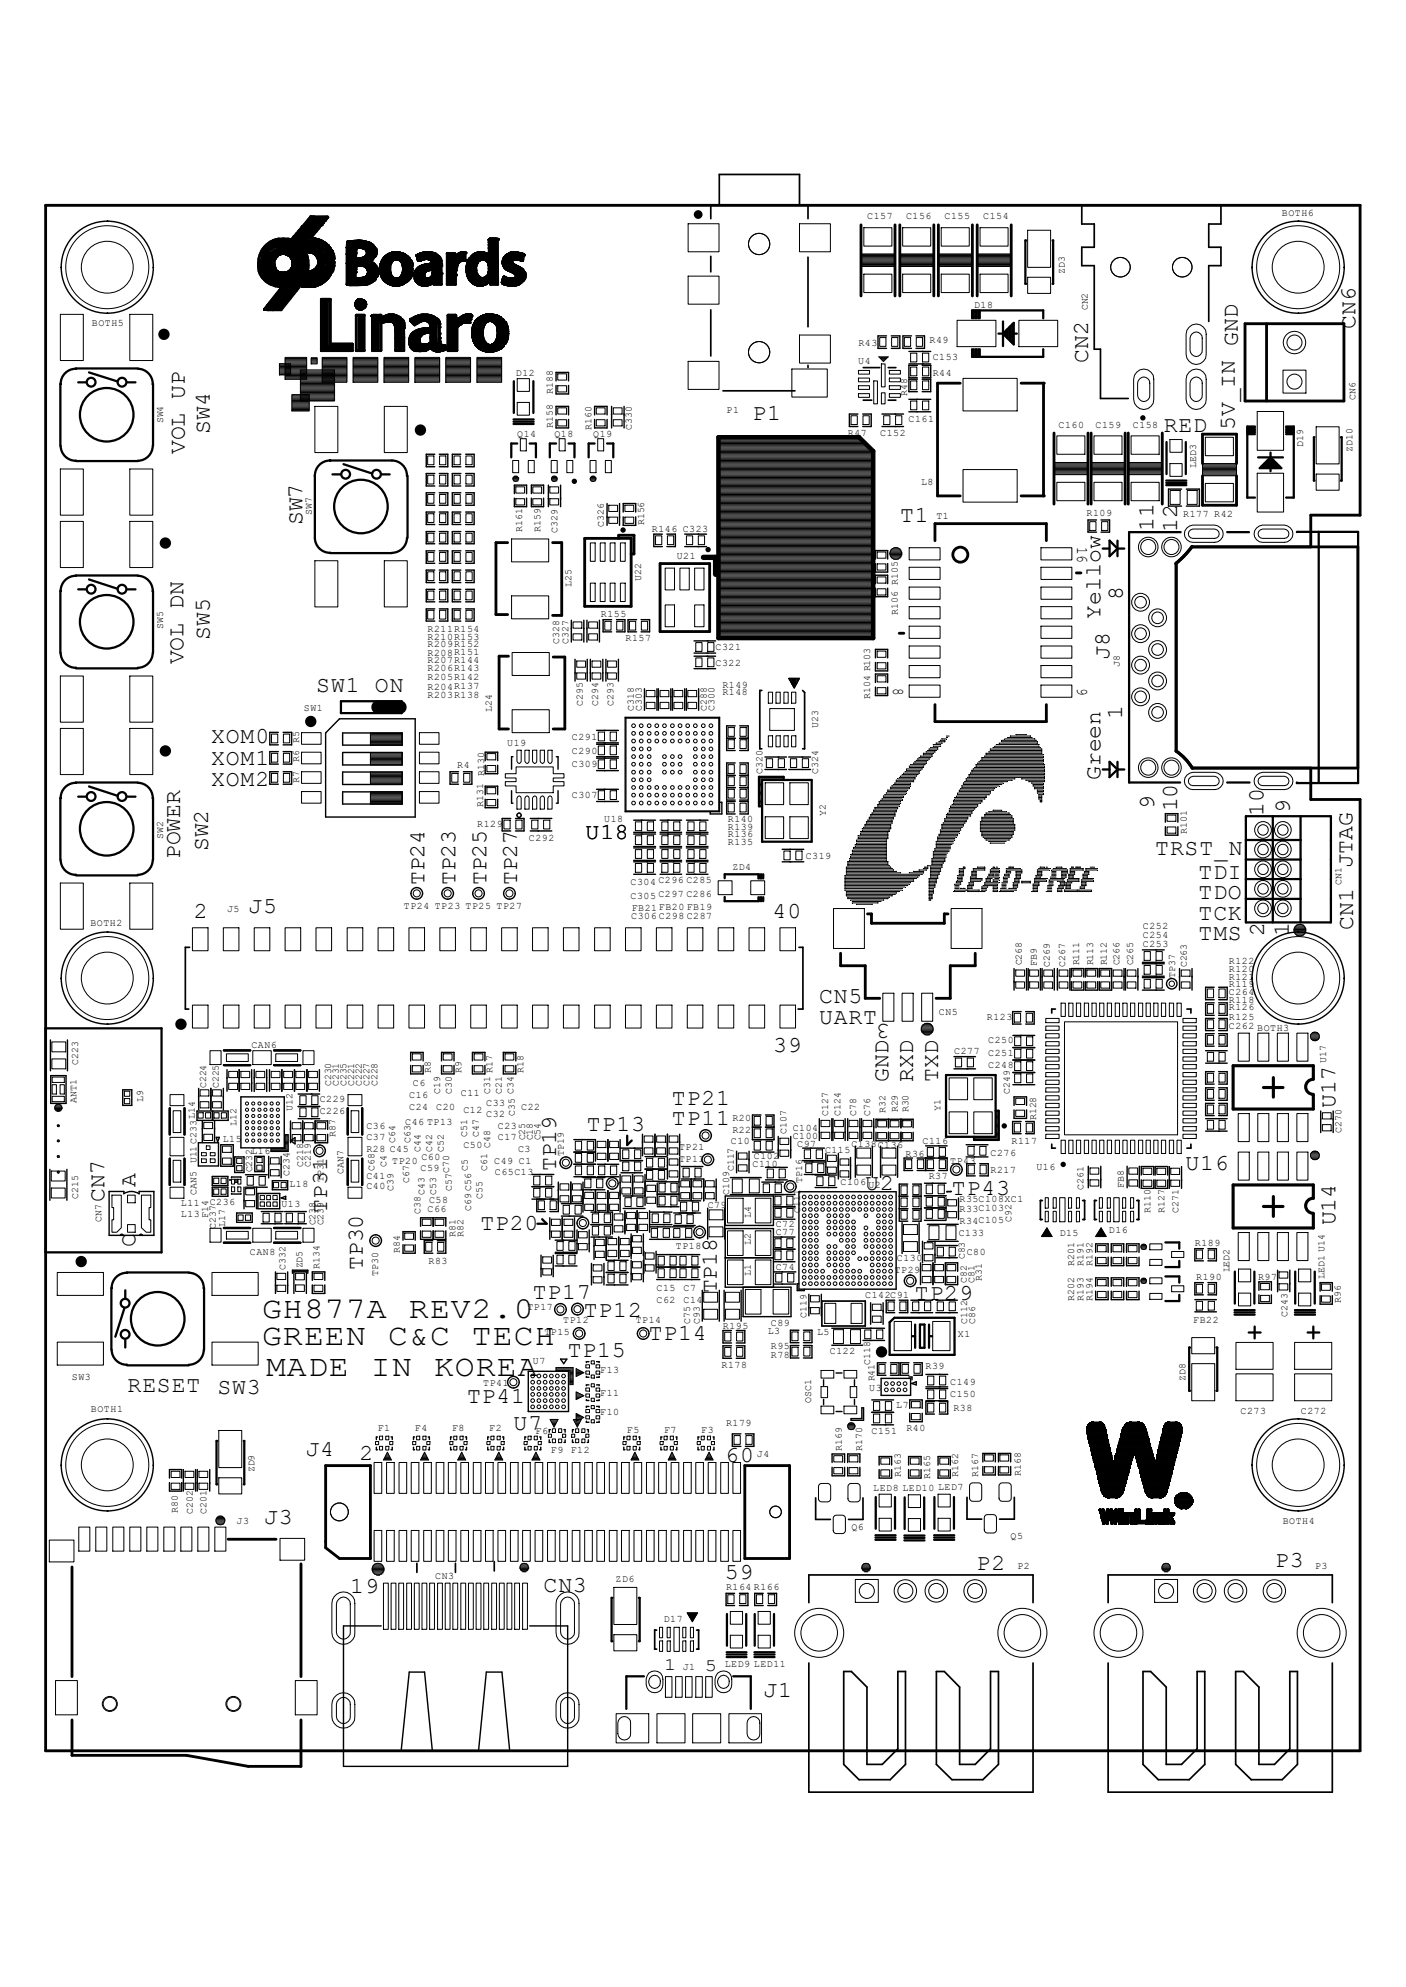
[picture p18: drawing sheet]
<svg xmlns="http://www.w3.org/2000/svg" width="210mm" height="297mm" viewBox="0 0 210 297" stroke-linecap="round" stroke-linejoin="round" font-family="sans-serif">
<defs><g id="words">
<g font-size="4.5">
<text x="39.2" y="197">GH877A</text>
<text x="61.1" y="197">REV2.0</text>
<text x="39.2" y="201.1">GREEN</text>
<text x="58" y="201.1">C&amp;C</text>
<text x="70.5" y="201.1">TECH</text>
<text x="39.8" y="205.7">MADE</text>
<text x="55.4" y="205.7">IN</text>
<text x="64.8" y="205.7">KOREA</text>
</g>
<g font-size="3.4">
<text x="202.5" y="49.2" transform="rotate(-90 202.5 49.2)">CN6</text>
<text x="162.5" y="54.3" transform="rotate(-90 162.5 54.3)">CN2</text>
<text x="31.3" y="64.9" transform="rotate(-90 31.3 64.9)">SW4</text>
<text x="112.4" y="62.8">P1</text>
<text x="173.8" y="64.6">RED</text>
<text x="184.4" y="64.2" transform="rotate(-90 184.4 64.2)">5V_IN GND</text>
<text x="27.6" y="67.9" transform="rotate(-90 27.6 67.9)">VOL UP</text>
<text x="45.2" y="78.5" transform="rotate(-90 45.2 78.5)">SW7</text>
<text x="134.5" y="78.1">T1</text>
<text x="172.3" y="79.4" transform="rotate(-90 172.3 79.4)">11</text>
<text x="175.9" y="79.5" transform="rotate(-90 175.9 79.5)">12</text>
<text x="167.7" y="89.7" transform="rotate(-90 167.7 89.7)">8</text>
<text x="31.3" y="95.6" transform="rotate(-90 31.3 95.6)">SW5</text>
<text x="164.4" y="92.5" transform="rotate(-90 164.4 92.5)">Yellow</text>
<text x="27.4" y="99.3" transform="rotate(-90 27.4 99.3)">VOL DN</text>
<text x="165.7" y="98.6" transform="rotate(-90 165.7 98.6)">J8</text>
<text x="47.2" y="103.5">SW1 ON</text>
<text x="167.6" y="107.5" transform="rotate(-90 167.6 107.5)">1</text>
<text x="31.5" y="111.1">XOM0</text>
<text x="31.5" y="117.6">XOM2</text>
<text x="31.5" y="114.3">XOM1</text>
<text x="164.4" y="116.6" transform="rotate(-90 164.4 116.6)">Green</text>
<text x="87.5" y="125.4">U18</text>
<text x="172.4" y="120.9" transform="rotate(-90 172.4 120.9)">9</text>
<text x="175.9" y="121.3" transform="rotate(-90 175.9 121.3)">10</text>
<text x="188.7" y="122" transform="rotate(-90 188.7 122)">10</text>
<text x="192.7" y="121.5" transform="rotate(-90 192.7 121.5)">9</text>
<text x="26.9" y="128.4" transform="rotate(-90 26.9 128.4)">POWER</text>
<text x="31.1" y="127.3" transform="rotate(-90 31.1 127.3)">SW2</text>
<text x="172.6" y="127.8">TRST_N</text>
<text x="179" y="131.3">TDI</text>
<text x="202" y="129.7" transform="rotate(-90 202 129.7)">JTAG</text>
<text x="29" y="137.2">2</text>
<text x="37.1" y="136.5">J5</text>
<text x="63.4" y="132.3" transform="rotate(-90 63.4 132.3)">TP24</text>
<text x="68" y="132.3" transform="rotate(-90 68 132.3)">TP23</text>
<text x="72.6" y="132.3" transform="rotate(-90 72.6 132.3)">TP25</text>
<text x="77.3" y="132.3" transform="rotate(-90 77.3 132.3)">TP27</text>
<text x="115.4" y="137.2">40</text>
<text x="179" y="134.4">TDO</text>
<text x="179" y="137.5">TCK</text>
<text x="179" y="140.5">TMS</text>
<text x="188.8" y="140" transform="rotate(-90 188.8 140)">2</text>
<text x="192.5" y="140" transform="rotate(-90 192.5 140)">1</text>
<text x="202.1" y="138.9" transform="rotate(-90 202.1 138.9)">CN1</text>
<text x="122.3" y="149.9">CN5</text>
<text x="122.3" y="153.1">UART</text>
<text x="133" y="153.1" transform="rotate(-180 133 153.1)">3</text>
<text x="115.5" y="157.3">39</text>
<text x="132.7" y="161.7" transform="rotate(-90 132.7 161.7)">GND</text>
<text x="136.4" y="161.7" transform="rotate(-90 136.4 161.7)">RXD</text>
<text x="140.1" y="161.7" transform="rotate(-90 140.1 161.7)">TXD</text>
<text x="100.4" y="165.1">TP21</text>
<text x="199.5" y="165.6" transform="rotate(-90 199.5 165.6)">U17</text>
<text x="87.7" y="169.1">TP13</text>
<text x="100.4" y="168.1">TP11</text>
<text x="15.6" y="179.7" transform="rotate(-90 15.6 179.7)">CN7</text>
<text x="20.2" y="177.4" transform="rotate(-90 20.2 177.4)">A</text>
<text x="83.1" y="175.1" transform="rotate(-90 83.1 175.1)">TP19</text>
<text x="129.2" y="177.8">U2</text>
<text x="142.2" y="178.6">TP43</text>
<text x="177.1" y="174.8">U16</text>
<text x="48.9" y="181.3" transform="rotate(-90 48.9 181.3)">TP31</text>
<text x="71.8" y="183.9">TP20</text>
<text x="199.5" y="183.2" transform="rotate(-90 199.5 183.2)">U14</text>
<text x="20.2" y="186.4" transform="rotate(-90 20.2 186.4)">C</text>
<text x="54.2" y="189.9" transform="rotate(-90 54.2 189.9)">TP30</text>
<text x="79.6" y="194.1">TP17</text>
<text x="87.2" y="196.8">TP12</text>
<text x="107.1" y="193.3" transform="rotate(-90 107.1 193.3)">TP18</text>
<text x="136.7" y="194.3">TP29</text>
<text x="84.8" y="202.8">TP15</text>
<text x="96.9" y="200.3">TP14</text>
<text x="19.1" y="208.1">RESET</text>
<text x="32.5" y="208.4">SW3</text>
<text x="69.8" y="209.7">TP41</text>
<text x="76.7" y="213.8">U7</text>
<text x="45.6" y="217.6">J4</text>
<text x="53.7" y="218.3">2</text>
<text x="108.3" y="218.5">60</text>
<text x="39.4" y="227.8">J3</text>
<text x="52.3" y="238.2">19</text>
<text x="81.2" y="237.9">CN3</text>
<text x="108.2" y="236">59</text>
<text x="145.9" y="234.7">P2</text>
<text x="190.5" y="234.2">P3</text>
<text x="114" y="253.6">J1</text>
</g>
<g font-size="2.6">
<text x="99.2" y="249.6">1</text>
<text x="105.3" y="249.7">5</text>
</g>
<g font-size="2.4">
<text x="160.9" y="81.7" transform="rotate(90 160.9 81.7)">16</text>
<text x="133.4" y="102.8" transform="rotate(90 133.4 102.8)">8</text>
<text x="160.9" y="102.8" transform="rotate(90 160.9 102.8)">9</text>
</g>
<g font-size="1.5">
<text x="129.5" y="32.7">C157</text>
<text x="135.3" y="32.7">C156</text>
<text x="141.1" y="32.7">C155</text>
<text x="146.9" y="32.7">C154</text>
<text x="191.5" y="32.3">BOTH6</text>
<text x="159" y="40.9" transform="rotate(-90 159 40.9)">ZD3</text>
<text x="145.5" y="46.1">D18</text>
<text x="162.5" y="46.4" transform="rotate(-90 162.5 46.4)">CN2</text>
<text x="13.7" y="48.7">BOTH5</text>
<text x="128.2" y="51.7">R43</text>
<text x="138.9" y="51.3">R49</text>
<text x="139.3" y="53.8">C153</text>
<text x="77" y="56.1">D12</text>
<text x="82.6" y="58.9" transform="rotate(-90 82.6 58.9)">R188</text>
<text x="128.2" y="54.5">U4</text>
<text x="135.5" y="59.1" transform="rotate(-90 135.5 59.1)">R48</text>
<text x="139.3" y="56.1">R44</text>
<text x="202.5" y="59.8" transform="rotate(-90 202.5 59.8)">CN6</text>
<text x="24.4" y="63.3" transform="rotate(-90 24.4 63.3)">SW4</text>
<text x="77.3" y="65.4">Q14</text>
<text x="82.6" y="64" transform="rotate(-90 82.6 64)">R158</text>
<text x="82.8" y="65.4">Q18</text>
<text x="88.3" y="64.2" transform="rotate(-90 88.3 64.2)">R160</text>
<text x="88.6" y="65.4">Q19</text>
<text x="94.4" y="64.2" transform="rotate(-90 94.4 64.2)">C330</text>
<text x="108.5" y="61.7">P1</text>
<text x="126.7" y="65.1">R47</text>
<text x="131.5" y="65.1">C152</text>
<text x="135.7" y="63">C161</text>
<text x="158.1" y="64">C160</text>
<text x="163.7" y="64">C159</text>
<text x="169.2" y="64">C158</text>
<text x="178.7" y="70" transform="rotate(-90 178.7 70)">LED3</text>
<text x="194.6" y="66.8" transform="rotate(-90 194.6 66.8)">D19</text>
<text x="202" y="67.6" transform="rotate(-90 202 67.6)">ZD10</text>
<text x="46.6" y="76.9" transform="rotate(-90 46.6 76.9)">SW7</text>
<text x="137.6" y="72.5">L8</text>
<text x="139.9" y="77.6">T1</text>
<text x="162.3" y="77.1">R109</text>
<text x="176.7" y="77.3">R177 R42</text>
<text x="78" y="79.5" transform="rotate(-90 78 79.5)">R161</text>
<text x="80.7" y="79.5" transform="rotate(-90 80.7 79.5)">R159</text>
<text x="83.3" y="79.6" transform="rotate(-90 83.3 79.6)">C329</text>
<text x="90.2" y="78.7" transform="rotate(-90 90.2 78.7)">C326</text>
<text x="96.2" y="78.5" transform="rotate(-90 96.2 78.5)">R156</text>
<text x="97.4" y="79.5">R146 C323</text>
<text x="101.1" y="83.6">U21</text>
<text x="85.3" y="87.8" transform="rotate(-90 85.3 87.8)">L25</text>
<text x="95.8" y="86.8" transform="rotate(-90 95.8 86.8)">U22</text>
<text x="24.4" y="94" transform="rotate(-90 24.4 94)">SW5</text>
<text x="63.9" y="95.7">R210R153</text>
<text x="63.9" y="94.4">R211R154</text>
<text x="89.7" y="92.2">R155</text>
<text x="93.4" y="95.8">R157</text>
<text x="134.1" y="91.9" transform="rotate(-90 134.1 91.9)">R106 R105</text>
<text x="63.9" y="99.1">R207R144</text>
<text x="63.9" y="96.8">R209R152</text>
<text x="63.9" y="101.6">R205R142</text>
<text x="63.9" y="100.4">R206R143</text>
<text x="63.9" y="98">R208R151</text>
<text x="83.5" y="96.3" transform="rotate(-90 83.5 96.3)">C328</text>
<text x="84.9" y="96.2" transform="rotate(-90 84.9 96.2)">C327</text>
<text x="106.9" y="97.2">C321</text>
<text x="106.9" y="99.5">C322</text>
<text x="167.3" y="99.7" transform="rotate(-90 167.3 99.7)">J8</text>
<text x="45.4" y="106.3">SW1</text>
<text x="63.9" y="104.4">R203R138</text>
<text x="63.9" y="103.1">R204R137</text>
<text x="73.4" y="106.5" transform="rotate(-90 73.4 106.5)">L24</text>
<text x="87" y="105.5" transform="rotate(-90 87 105.5)">C295</text>
<text x="89.4" y="105.5" transform="rotate(-90 89.4 105.5)">C294</text>
<text x="91.6" y="105.5" transform="rotate(-90 91.6 105.5)">C293</text>
<text x="94.7" y="106.3" transform="rotate(-90 94.7 106.3)">C318</text>
<text x="95.9" y="106.3" transform="rotate(-90 95.9 106.3)">C303</text>
<text x="105.6" y="106.3" transform="rotate(-90 105.6 106.3)">C288</text>
<text x="106.7" y="106.3" transform="rotate(-90 106.7 106.3)">C300</text>
<text x="107.9" y="103.9">R148</text>
<text x="107.9" y="102.8">R149</text>
<text x="130" y="104.5" transform="rotate(-90 130 104.5)">R104 R103</text>
<text x="44.7" y="114" transform="rotate(-90 44.7 114)">R6</text>
<text x="44.7" y="111.1" transform="rotate(-90 44.7 111.1)">R5</text>
<text x="75.8" y="111.5">U19</text>
<text x="85.4" y="112.6">C290</text>
<text x="85.4" y="110.6">C291</text>
<text x="122.2" y="108.8" transform="rotate(-90 122.2 108.8)">U23</text>
<text x="44.7" y="117" transform="rotate(-90 44.7 117)">R7</text>
<text x="68.3" y="114.8">R4</text>
<text x="72.3" y="116" transform="rotate(-90 72.3 116)">R130</text>
<text x="85.4" y="114.7">C309</text>
<text x="85.4" y="119.3">C307</text>
<text x="113.9" y="115.7" transform="rotate(-90 113.9 115.7)">C320</text>
<text x="122.2" y="115.7" transform="rotate(-90 122.2 115.7)">C324</text>
<text x="24.4" y="125.4" transform="rotate(-90 24.4 125.4)">SW2</text>
<text x="71.3" y="123.6">R129</text>
<text x="72.2" y="120.6" transform="rotate(-90 72.2 120.6)">R131</text>
<text x="79" y="125.6">C292</text>
<text x="90.3" y="122.9">U18</text>
<text x="108.7" y="124">R139</text>
<text x="108.7" y="122.9">R140</text>
<text x="108.7" y="125.2">R136</text>
<text x="123.4" y="121.9" transform="rotate(-90 123.4 121.9)">Y2</text>
<text x="177.3" y="124.7" transform="rotate(-90 177.3 124.7)">R101</text>
<text x="108.7" y="126.3">R135</text>
<text x="109.4" y="130">ZD4</text>
<text x="120.4" y="128.4">C319</text>
<text x="33.9" y="136.3">J5</text>
<text x="60.3" y="135.9">TP24 TP23 TP25 TP27</text>
<text x="94.2" y="134.4">C305 C297 C286</text>
<text x="94.2" y="132.3">C304 C296 C285</text>
<text x="94.3" y="137.4">C306 C298 C287</text>
<text x="94.4" y="136.2">FB21 FB20 FB19</text>
<text x="200.4" y="132.3" transform="rotate(-90 200.4 132.3)">CN1</text>
<text x="13.5" y="138.3">BOTH2</text>
<text x="170.7" y="140.2">C254</text>
<text x="170.7" y="141.6">C253</text>
<text x="170.7" y="138.8">C252</text>
<text x="152.7" y="144.3" transform="rotate(-90 152.7 144.3)">C268</text>
<text x="154.9" y="144.4" transform="rotate(-90 154.9 144.4)">FB9</text>
<text x="156.8" y="144.5" transform="rotate(-90 156.8 144.5)">C269</text>
<text x="159.1" y="144.5" transform="rotate(-90 159.1 144.5)">C267</text>
<text x="161.2" y="144.3" transform="rotate(-90 161.2 144.3)">R111</text>
<text x="163.3" y="144.3" transform="rotate(-90 163.3 144.3)">R113</text>
<text x="165.4" y="144.3" transform="rotate(-90 165.4 144.3)">R112</text>
<text x="167.2" y="144.3" transform="rotate(-90 167.2 144.3)">C266</text>
<text x="169.3" y="144.3" transform="rotate(-90 169.3 144.3)">C265</text>
<text x="175.6" y="146.1" transform="rotate(-90 175.6 146.1)">TP37</text>
<text x="177.3" y="144.6" transform="rotate(-90 177.3 144.6)">C263</text>
<text x="183.6" y="148.8">C264</text>
<text x="183.6" y="145.3">R120</text>
<text x="183.6" y="144.1">R122</text>
<text x="183.6" y="147.6">R119</text>
<text x="183.6" y="146.4">R121</text>
<text x="183.6" y="149.9">R118</text>
<text x="140.2" y="151.8">CN5</text>
<text x="147.4" y="152.4">R123</text>
<text x="147.6" y="155.9">C250</text>
<text x="183.6" y="153.8">C262 BOTH3</text>
<text x="183.6" y="152.4">R125</text>
<text x="183.6" y="151">R126</text>
<text x="11.7" y="159.1" transform="rotate(-90 11.7 159.1)">C223</text>
<text x="37.5" y="156.6">CAN6</text>
<text x="64.3" y="160.3" transform="rotate(-90 64.3 160.3)">R8</text>
<text x="69" y="160.3" transform="rotate(-90 69 160.3)">R9</text>
<text x="78.2" y="160.3" transform="rotate(-90 78.2 160.3)">R18</text>
<text x="142.5" y="157.5">C277</text>
<text x="147.6" y="157.8">C251</text>
<text x="147.6" y="159.6">C248</text>
<text x="198.1" y="158.9" transform="rotate(-90 198.1 158.9)">U17</text>
<text x="11.4" y="164.8" transform="rotate(-90 11.4 164.8)">ANT1</text>
<text x="21.4" y="164.7" transform="rotate(-90 21.4 164.7)">L9</text>
<text x="30.8" y="162.7" transform="rotate(-90 30.8 162.7)">C224</text>
<text x="32.7" y="162.7" transform="rotate(-90 32.7 162.7)">C225</text>
<text x="43.7" y="166.1" transform="rotate(-90 43.7 166.1)">U12</text>
<text x="47.8" y="164.7">C229</text>
<text x="47.8" y="166.5">C226</text>
<text x="49.4" y="162.4" transform="rotate(-90 49.4 162.4)">C230</text>
<text x="50.6" y="162.4" transform="rotate(-90 50.6 162.4)">C231</text>
<text x="51.8" y="162.4" transform="rotate(-90 51.8 162.4)">C235</text>
<text x="52.9" y="162.4" transform="rotate(-90 52.9 162.4)">C221</text>
<text x="54.1" y="162.4" transform="rotate(-90 54.1 162.4)">C222</text>
<text x="55.2" y="162.4" transform="rotate(-90 55.2 162.4)">C227</text>
<text x="56.4" y="162.4" transform="rotate(-90 56.4 162.4)">C228</text>
<text x="61.1" y="165.9">C24</text>
<text x="61.1" y="164.1">C16</text>
<text x="61.7" y="162.4">C6</text>
<text x="65.2" y="165.9">C20</text>
<text x="65.7" y="163.5" transform="rotate(-90 65.7 163.5)">C19</text>
<text x="67.5" y="163.5" transform="rotate(-90 67.5 163.5)">C30</text>
<text x="68.8" y="163.9">C11</text>
<text x="69.2" y="166.4">C12</text>
<text x="72.6" y="165.3">C33</text>
<text x="72.6" y="167">C32</text>
<text x="73.2" y="163.5" transform="rotate(-90 73.2 163.5)">C31 R17</text>
<text x="75" y="163.5" transform="rotate(-90 75 163.5)">C21</text>
<text x="76.9" y="166.8" transform="rotate(-90 76.9 166.8)">C35 C34</text>
<text x="77.9" y="165.9">C22</text>
<text x="109.4" y="167.6">R20</text>
<text x="123.7" y="166.8" transform="rotate(-90 123.7 166.8)">C127</text>
<text x="125.6" y="166.8" transform="rotate(-90 125.6 166.8)">C124</text>
<text x="127.9" y="166.8" transform="rotate(-90 127.9 166.8)">C78</text>
<text x="130" y="166.8" transform="rotate(-90 130 166.8)">C76</text>
<text x="132.2" y="166.4" transform="rotate(-90 132.2 166.4)">R32</text>
<text x="134.1" y="166.3" transform="rotate(-90 134.1 166.3)">R29</text>
<text x="135.7" y="166.3" transform="rotate(-90 135.7 166.3)">R30</text>
<text x="140.5" y="166" transform="rotate(-90 140.5 166)">Y1</text>
<text x="150.8" y="163.5" transform="rotate(-90 150.8 163.5)">C249</text>
<text x="154.8" y="167.5" transform="rotate(-90 154.8 167.5)">R128</text>
<text x="29.3" y="173.9" transform="rotate(-90 29.3 173.9)">U11 C233L14</text>
<text x="33.3" y="170.7">L15</text>
<text x="35.3" y="168.4" transform="rotate(-90 35.3 168.4)">L12</text>
<text x="37.5" y="172.5">L16</text>
<text x="50.1" y="170" transform="rotate(-90 50.1 170)">R87</text>
<text x="54.7" y="170.5">C37</text>
<text x="54.7" y="168.7">C36</text>
<text x="54.7" y="172.2">R28 C45</text>
<text x="58.6" y="173.9">TP20</text>
<text x="59" y="170.8" transform="rotate(-90 59 170.8)">C64</text>
<text x="60.5" y="168.1">C46 TP13</text>
<text x="61.3" y="170.8" transform="rotate(-90 61.3 170.8)">C63</text>
<text x="62.8" y="172.2" transform="rotate(-90 62.8 172.2)">C44</text>
<text x="62.9" y="173.4">C60</text>
<text x="64.6" y="172.2" transform="rotate(-90 64.6 172.2)">C42</text>
<text x="66.3" y="172.2" transform="rotate(-90 66.3 172.2)">C52</text>
<text x="69.2" y="171.6">C50</text>
<text x="69.8" y="169.9" transform="rotate(-90 69.8 169.9)">C51</text>
<text x="71.5" y="169.9" transform="rotate(-90 71.5 169.9)">C47</text>
<text x="73.2" y="171.6" transform="rotate(-90 73.2 171.6)">C48</text>
<text x="73.8" y="173.9">C49 C1</text>
<text x="74.4" y="168.7">C23</text>
<text x="74.4" y="170.5">C17</text>
<text x="77.4" y="172.2">C3</text>
<text x="78.4" y="170.5" transform="rotate(-90 78.4 170.5)">C25</text>
<text x="79.6" y="170.5" transform="rotate(-90 79.6 170.5)">C18</text>
<text x="80.7" y="170.5" transform="rotate(-90 80.7 170.5)">C54</text>
<text x="84.2" y="172.8" transform="rotate(-90 84.2 172.8)">TP19</text>
<text x="101.4" y="171.8">TP21</text>
<text x="101.4" y="173.7">TP11</text>
<text x="109.2" y="171">C10</text>
<text x="109.4" y="169.4">R22</text>
<text x="112.6" y="173.2">C102</text>
<text x="117.5" y="169.5" transform="rotate(-90 117.5 169.5)">C107</text>
<text x="118.4" y="170.2">C100</text>
<text x="118.4" y="169.1">C104</text>
<text x="119.1" y="171.4">C97</text>
<text x="123.2" y="172.3">C115</text>
<text x="127.2" y="171.4">C138C136</text>
<text x="135.3" y="173">R36</text>
<text x="137.8" y="170.9">C116</text>
<text x="141.9" y="173.9">TP43</text>
<text x="148" y="172.8">C276</text>
<text x="151.1" y="170.9">R117</text>
<text x="200.4" y="169.3" transform="rotate(-90 200.4 169.3)">C270</text>
<text x="11.7" y="179.2" transform="rotate(-90 11.7 179.2)">C215</text>
<text x="29.3" y="178.6" transform="rotate(-90 29.3 178.6)">CAN5</text>
<text x="37.7" y="175.3" transform="rotate(-90 37.7 175.3)">C232</text>
<text x="43.2" y="175.8" transform="rotate(-90 43.2 175.8)">C234</text>
<text x="43.2" y="177.4">L18</text>
<text x="45.3" y="174.4" transform="rotate(-90 45.3 174.4)">C218</text>
<text x="46.4" y="174.4" transform="rotate(-90 46.4 174.4)">C219</text>
<text x="48.3" y="176.6" transform="rotate(-90 48.3 176.6)">TP31</text>
<text x="51.3" y="175.5" transform="rotate(-90 51.3 175.5)">CAN7</text>
<text x="54.7" y="176.2">C41</text>
<text x="54.7" y="177.8">C40</text>
<text x="55.9" y="175.1" transform="rotate(-90 55.9 175.1)">C68</text>
<text x="57.7" y="174.5" transform="rotate(-90 57.7 174.5)">C4</text>
<text x="58.8" y="178" transform="rotate(-90 58.8 178)">C39</text>
<text x="61.1" y="176.8" transform="rotate(-90 61.1 176.8)">C67</text>
<text x="62.8" y="175.1">C59</text>
<text x="63.4" y="178.6" transform="rotate(-90 63.4 178.6)">C43</text>
<text x="64.1" y="179.8">C58</text>
<text x="65.1" y="178.6" transform="rotate(-90 65.1 178.6)">C53</text>
<text x="67.1" y="175.3" transform="rotate(-90 67.1 175.3)">C70</text>
<text x="67.5" y="178" transform="rotate(-90 67.5 178)">C57</text>
<text x="69.9" y="175.1" transform="rotate(-90 69.9 175.1)">C5</text>
<text x="72.1" y="179.2" transform="rotate(-90 72.1 179.2)">C55</text>
<text x="72.8" y="175.1" transform="rotate(-90 72.8 175.1)">C61</text>
<text x="73.9" y="175.6">C65C13</text>
<text x="108.9" y="178.6" transform="rotate(-90 108.9 178.6)">C109</text>
<text x="109.6" y="175.1" transform="rotate(-90 109.6 175.1)">C117</text>
<text x="112.4" y="174.4">C110</text>
<text x="119.8" y="176.9" transform="rotate(-90 119.8 176.9)">TP16</text>
<text x="125.6" y="177.2">C106</text>
<text x="129.7" y="177.6">U2</text>
<text x="138.7" y="176.2">R37</text>
<text x="143.3" y="179.7">R35C108XC1</text>
<text x="148" y="175.3">R217</text>
<text x="154.8" y="174.8">U16</text>
<text x="161.8" y="177.8" transform="rotate(-90 161.8 177.8)">C261</text>
<text x="167.8" y="177.6" transform="rotate(-90 167.8 177.6)">FB8</text>
<text x="15.2" y="182.7" transform="rotate(-90 15.2 182.7)">CN7</text>
<text x="27" y="180.3">L11</text>
<text x="27" y="181.9">L13</text>
<text x="31.1" y="182" transform="rotate(-90 31.1 182)">F14</text>
<text x="31.3" y="180.2">C236</text>
<text x="32.2" y="183.6" transform="rotate(-90 32.2 183.6)">C237</text>
<text x="33.6" y="183.4" transform="rotate(-90 33.6 183.4)">L17</text>
<text x="42" y="180.4">U13</text>
<text x="47.1" y="183.2" transform="rotate(-90 47.1 183.2)">C238</text>
<text x="48.3" y="183.2" transform="rotate(-90 48.3 183.2)">C239</text>
<text x="62.8" y="181.4" transform="rotate(-90 62.8 181.4)">C38</text>
<text x="63.9" y="181.1">C66</text>
<text x="68" y="184.9" transform="rotate(-90 68 184.9)">R81</text>
<text x="69.2" y="184.9" transform="rotate(-90 69.2 184.9)">R82</text>
<text x="70.4" y="181" transform="rotate(-90 70.4 181)">C69 C56</text>
<text x="105.7" y="180.6">C79</text>
<text x="112.1" y="182" transform="rotate(-90 112.1 182)">L4</text>
<text x="115.9" y="184.6">C77</text>
<text x="115.9" y="183.4">C72</text>
<text x="119.5" y="181.3" transform="rotate(-90 119.5 181.3)">C111</text>
<text x="143.2" y="184.8">C133</text>
<text x="143.3" y="181.1">R33C103</text>
<text x="143.3" y="183">R34C105</text>
<text x="151.1" y="182.7" transform="rotate(-90 151.1 182.7)">C92</text>
<text x="158.3" y="184.8">D15</text>
<text x="165.6" y="184.3">D16</text>
<text x="171.9" y="181.3" transform="rotate(-90 171.9 181.3)">R110</text>
<text x="173.9" y="181.3" transform="rotate(-90 173.9 181.3)">R127</text>
<text x="176" y="181.3" transform="rotate(-90 176 181.3)">C271</text>
<text x="37.3" y="187.5">CAN8</text>
<text x="42.6" y="189.9" transform="rotate(-90 42.6 189.9)">C332</text>
<text x="45.2" y="189.6" transform="rotate(-90 45.2 189.6)">ZD5</text>
<text x="47.7" y="189.7" transform="rotate(-90 47.7 189.7)">R134</text>
<text x="56.5" y="190.7" transform="rotate(-90 56.5 190.7)">TP30</text>
<text x="59.7" y="187.3" transform="rotate(-90 59.7 187.3)">R84</text>
<text x="64" y="188.9">R83</text>
<text x="101" y="186.6">TP18</text>
<text x="112.1" y="190.7" transform="rotate(-90 112.1 190.7)">L1</text>
<text x="112.1" y="186.1" transform="rotate(-90 112.1 186.1)">L2</text>
<text x="115.9" y="189.9">C74</text>
<text x="133.6" y="190.3">TP29</text>
<text x="134" y="188.5">C130</text>
<text x="144.4" y="187.5">C80</text>
<text x="144.4" y="191.8" transform="rotate(-90 144.4 191.8)">C82 C83</text>
<text x="145.5" y="191.7" transform="rotate(-90 145.5 191.7)">C81</text>
<text x="146.7" y="191.5" transform="rotate(-90 146.7 191.5)">R31</text>
<text x="160.4" y="189.2" transform="rotate(-90 160.4 189.2)">R201</text>
<text x="161.8" y="189.2" transform="rotate(-90 161.8 189.2)">R191</text>
<text x="163.2" y="189.2" transform="rotate(-90 163.2 189.2)">R192</text>
<text x="178.5" y="186.2">R189</text>
<text x="178.7" y="191.3">R190</text>
<text x="183.6" y="190.2" transform="rotate(-90 183.6 190.2)">LED2</text>
<text x="187.9" y="191.3">R97</text>
<text x="197.9" y="191.1" transform="rotate(-90 197.9 191.1)">LED1 U14</text>
<text x="78.8" y="195.9">TP17</text>
<text x="84.1" y="197.7">TP12</text>
<text x="95" y="197.7">TP14</text>
<text x="98.1" y="194.7">C62</text>
<text x="98.1" y="193">C15</text>
<text x="102.1" y="193">C7</text>
<text x="102.1" y="194.7">C14</text>
<text x="103.1" y="197.9" transform="rotate(-90 103.1 197.9)">C75</text>
<text x="104.5" y="197.9" transform="rotate(-90 104.5 197.9)">C93</text>
<text x="120.5" y="197" transform="rotate(-90 120.5 197)">C119</text>
<text x="129.2" y="194">C142C91</text>
<text x="144.5" y="197.9" transform="rotate(-90 144.5 197.9)">C112</text>
<text x="145.7" y="197.9" transform="rotate(-90 145.7 197.9)">C86</text>
<text x="160.4" y="194.5" transform="rotate(-90 160.4 194.5)">R202</text>
<text x="161.8" y="194.5" transform="rotate(-90 161.8 194.5)">R193</text>
<text x="163.2" y="194.5" transform="rotate(-90 163.2 194.5)">R194</text>
<text x="178.2" y="197.7">FB22</text>
<text x="192.3" y="196.8" transform="rotate(-90 192.3 196.8)">C243</text>
<text x="200.3" y="194.8" transform="rotate(-90 200.3 194.8)">R96</text>
<text x="79.6" y="204">U7</text>
<text x="81.3" y="199.6">TP15</text>
<text x="108" y="198.6">R195</text>
<text x="114.7" y="199.3">L3</text>
<text x="115.1" y="198.2">C89</text>
<text x="115.1" y="203">R78</text>
<text x="115.1" y="201.6">R95</text>
<text x="122" y="199.6">L5</text>
<text x="124" y="202.3">C122</text>
<text x="130" y="204" transform="rotate(-90 130 204)">C118</text>
<text x="143.1" y="199.8">X1</text>
<text x="10.8" y="206.2">SW3</text>
<text x="72.2" y="207.2">TP41</text>
<text x="89.7" y="208.7">F11</text>
<text x="89.7" y="205.2">F13</text>
<text x="107.8" y="204.4">R178</text>
<text x="121.2" y="209.7" transform="rotate(-90 121.2 209.7)">OSC1</text>
<text x="129.8" y="207.9">U3</text>
<text x="130.6" y="206.5" transform="rotate(-90 130.6 206.5)">R41</text>
<text x="138.3" y="204.6">R39</text>
<text x="141.9" y="208.8">C150</text>
<text x="141.9" y="207">C149</text>
<text x="177.1" y="206.5" transform="rotate(-90 177.1 206.5)">ZD8</text>
<text x="13.6" y="211.1">BOTH1</text>
<text x="56.4" y="213.9">F1</text>
<text x="62" y="213.9">F4</text>
<text x="67.5" y="213.9">F8</text>
<text x="73.1" y="213.9">F2</text>
<text x="80" y="214.3">F6</text>
<text x="89.7" y="211.6">F10</text>
<text x="93.6" y="214.2">F5</text>
<text x="99.2" y="214.2">F7</text>
<text x="104.7" y="214.2">F3</text>
<text x="108.5" y="213.2">R179</text>
<text x="130.2" y="214.3">C151</text>
<text x="133.9" y="210.4">L7</text>
<text x="135.4" y="213.9">R40</text>
<text x="142.4" y="210.9">R38</text>
<text x="185.3" y="211.4">C273</text>
<text x="194.3" y="211.4">C272</text>
<text x="38" y="220.1" transform="rotate(-90 38 220.1)">ZD9</text>
<text x="82.3" y="217.1">F9</text>
<text x="85.3" y="217.1">F12</text>
<text x="113.1" y="217.8">J4</text>
<text x="125.8" y="216.9" transform="rotate(-90 125.8 216.9)">R169</text>
<text x="128.8" y="216.9" transform="rotate(-90 128.8 216.9)">R170</text>
<text x="134.6" y="220.8" transform="rotate(-90 134.6 220.8)">R163</text>
<text x="138.9" y="221.1" transform="rotate(-90 138.9 221.1)">R165</text>
<text x="143.1" y="220.8" transform="rotate(-90 143.1 220.8)">R162</text>
<text x="146.1" y="220.8" transform="rotate(-90 146.1 220.8)">R167</text>
<text x="152.5" y="220.6" transform="rotate(-90 152.5 220.6)">R168</text>
<text x="26.6" y="226.1" transform="rotate(-90 26.6 226.1)">R80</text>
<text x="28.8" y="226.4" transform="rotate(-90 28.8 226.4)">C202</text>
<text x="30.9" y="226.4" transform="rotate(-90 30.9 226.4)">C201</text>
<text x="35.3" y="227.7">J3</text>
<text x="130.4" y="222.9">LED8 LED10 LED7</text>
<text x="191.6" y="227.7">BOTH4</text>
<text x="127.2" y="228.7">Q6</text>
<text x="151" y="230.1">Q5</text>
<text x="65" y="236">CN3</text>
<text x="91.9" y="236.5">ZD6</text>
<text x="108.5" y="237.7">R164 R166</text>
<text x="152" y="234.6">P2</text>
<text x="196.4" y="234.6">P3</text>
<text x="99.1" y="242.5">D17</text>
<text x="102" y="249.7">J1</text>
<text x="108.2" y="249.2">LED9 LED11</text>
</g>
</g></defs>
<g fill="#000">
<path d="M49.8 39.2h.1zM56 37.7h.1zM64.7 40.3h.1v.4h-.1zM77.1 41.3h.1z"/>
<circle cx="40.8" cy="39.2" r=".21"/>
<circle cx="40.8" cy="39.3" r=".21"/>
<circle cx="40.8" cy="39.4" r=".21"/>
<circle cx="40.8" cy="39.5" r=".21"/>
<circle cx="40.8" cy="39.8" r=".21"/>
<circle cx="40.8" cy="39.7" r=".21"/>
<circle cx="40.8" cy="39" r=".21"/>
<circle cx="40.9" cy="39.8" r=".21"/>
<circle cx="40.9" cy="39.9" r=".21"/>
<circle cx="40.9" cy="39" r=".21"/>
<circle cx="40.9" cy="40" r=".21"/>
<circle cx="40.9" cy="38.8" r=".21"/>
<circle cx="41" cy="38.7" r=".21"/>
<circle cx="41" cy="38.6" r=".21"/>
<circle cx="41.1" cy="38.5" r=".21"/>
<circle cx="41.1" cy="38.6" r=".21"/>
<circle cx="41.1" cy="38.4" r=".21"/>
<circle cx="41.2" cy="38.4" r=".21"/>
<circle cx="41.2" cy="38.3" r=".21"/>
<circle cx="41.3" cy="38.3" r=".21"/>
<circle cx="41.7" cy="38" r=".21"/>
<circle cx="41.8" cy="37.9" r=".21"/>
<circle cx="41.8" cy="38" r=".21"/>
<circle cx="41.9" cy="37.9" r=".21"/>
<circle cx="42" cy="37.9" r=".21"/>
<circle cx="42.1" cy="37.8" r=".21"/>
<circle cx="42.5" cy="37.8" r=".21"/>
<circle cx="42.6" cy="37.9" r=".21"/>
<circle cx="42.7" cy="37.9" r=".21"/>
<circle cx="42.8" cy="37.9" r=".21"/>
<circle cx="43.6" cy="38.7" r=".21"/>
<circle cx="43.7" cy="39.9" r=".21"/>
<circle cx="43.7" cy="38.9" r=".21"/>
<circle cx="43.7" cy="38.7" r=".21"/>
<circle cx="43.7" cy="39.8" r=".21"/>
<circle cx="43.8" cy="39.1" r=".21"/>
<circle cx="43.8" cy="39.6" r=".21"/>
<circle cx="43.8" cy="39.2" r=".21"/>
<circle cx="43.8" cy="39.8" r=".21"/>
<circle cx="43.8" cy="35.6" r=".21"/>
<circle cx="43.8" cy="39.3" r=".21"/>
<circle cx="43.8" cy="39.5" r=".21"/>
<circle cx="43.8" cy="35.5" r=".21"/>
<circle cx="43.9" cy="35.7" r=".21"/>
<circle cx="43.9" cy="35.6" r=".21"/>
<circle cx="43.9" cy="35.5" r=".21"/>
<circle cx="45.2" cy="33.9" r=".21"/>
<circle cx="45.7" cy="37.2" r=".21"/>
<circle cx="45.8" cy="37.2" r=".21"/>
<circle cx="45.9" cy="37.5" r=".21"/>
<circle cx="46" cy="37.5" r=".21"/>
<circle cx="46" cy="37.6" r=".21"/>
<circle cx="46.1" cy="37.6" r=".21"/>
<circle cx="46.2" cy="37.6" r=".21"/>
<circle cx="46.4" cy="37.6" r=".21"/>
<circle cx="46.4" cy="32.4" r=".21"/>
<circle cx="46.6" cy="37.7" r=".21"/>
<circle cx="46.7" cy="37.8" r=".21"/>
<circle cx="46.7" cy="37.7" r=".21"/>
<circle cx="46.8" cy="37.8" r=".21"/>
<circle cx="47.4" cy="38.4" r=".21"/>
<circle cx="47.4" cy="39.8" r=".21"/>
<circle cx="47.5" cy="39.8" r=".21"/>
<circle cx="47.5" cy="38.5" r=".21"/>
<circle cx="47.6" cy="39.3" r=".21"/>
<circle cx="47.6" cy="38.8" r=".21"/>
<circle cx="47.6" cy="39.2" r=".21"/>
<circle cx="47.6" cy="39" r=".21"/>
<circle cx="47.6" cy="38.9" r=".21"/>
<circle cx="47.6" cy="39.1" r=".21"/>
<circle cx="47.7" cy="39.2" r=".21"/>
<circle cx="47.7" cy="39" r=".21"/>
<circle cx="47.7" cy="39.1" r=".21"/>
<circle cx="48" cy="33.6" r=".21"/>
<circle cx="48.9" cy="36.7" r=".21"/>
<circle cx="49.5" cy="37.5" r=".21"/>
<circle cx="49.7" cy="37.9" r=".21"/>
<circle cx="49.7" cy="38.2" r=".21"/>
<circle cx="49.7" cy="38.4" r=".21"/>
<circle cx="49.7" cy="39.8" r=".21"/>
<circle cx="49.7" cy="39.5" r=".21"/>
<circle cx="49.8" cy="39.2" r=".21"/>
<circle cx="49.8" cy="39.5" r=".21"/>
<circle cx="49.8" cy="38.7" r=".21"/>
<circle cx="49.8" cy="38.4" r=".21"/>
<circle cx="51.9" cy="39.4" r=".21"/>
<circle cx="51.9" cy="37" r=".21"/>
<circle cx="51.9" cy="38" r=".21"/>
<circle cx="51.9" cy="36.3" r=".21"/>
<circle cx="51.9" cy="36.2" r=".21"/>
<circle cx="52" cy="36.2" r=".21"/>
<circle cx="52.1" cy="36.2" r=".21"/>
<circle cx="52.2" cy="36.2" r=".21"/>
<circle cx="53" cy="39.7" r=".21"/>
<circle cx="53" cy="37.8" r=".21"/>
<circle cx="53" cy="37.1" r=".21"/>
<circle cx="53" cy="39.6" r=".21"/>
<circle cx="53" cy="37.2" r=".21"/>
<circle cx="53" cy="40" r=".21"/>
<circle cx="53" cy="38.7" r=".21"/>
<circle cx="53.1" cy="39.6" r=".21"/>
<circle cx="53.1" cy="40" r=".21"/>
<circle cx="53.1" cy="37.2" r=".21"/>
<circle cx="53.1" cy="37.8" r=".21"/>
<circle cx="53.1" cy="37.1" r=".21"/>
<circle cx="53.1" cy="37" r=".21"/>
<circle cx="53.1" cy="39.7" r=".21"/>
<circle cx="53.2" cy="37" r=".21"/>
<circle cx="53.2" cy="39.5" r=".21"/>
<circle cx="53.2" cy="39.6" r=".21"/>
<circle cx="53.3" cy="36.1" r=".21"/>
<circle cx="53.3" cy="37" r=".21"/>
<circle cx="53.7" cy="39.6" r=".21"/>
<circle cx="53.8" cy="37" r=".21"/>
<circle cx="54" cy="37" r=".21"/>
<circle cx="54.1" cy="37" r=".21"/>
<circle cx="54.2" cy="38.6" r=".21"/>
<circle cx="54.2" cy="37" r=".21"/>
<circle cx="54.3" cy="38.6" r=".21"/>
<circle cx="54.3" cy="37.1" r=".21"/>
<circle cx="54.3" cy="37" r=".21"/>
<circle cx="54.4" cy="39.7" r=".21"/>
<circle cx="54.4" cy="37.1" r=".21"/>
<circle cx="54.4" cy="38.6" r=".21"/>
<circle cx="54.4" cy="39.8" r=".21"/>
<circle cx="54.5" cy="37.1" r=".21"/>
<circle cx="54.5" cy="39.8" r=".21"/>
<circle cx="54.6" cy="37.2" r=".21"/>
<circle cx="54.6" cy="38.4" r=".21"/>
<circle cx="54.6" cy="39.8" r=".21"/>
<circle cx="54.7" cy="38.4" r=".21"/>
<circle cx="54.7" cy="37.3" r=".21"/>
<circle cx="54.7" cy="38.2" r=".21"/>
<circle cx="54.7" cy="38.3" r=".21"/>
<circle cx="54.8" cy="37.4" r=".21"/>
<circle cx="54.8" cy="38.2" r=".21"/>
<circle cx="54.8" cy="38.1" r=".21"/>
<circle cx="54.8" cy="37.5" r=".21"/>
<circle cx="54.8" cy="40" r=".21"/>
<circle cx="54.9" cy="38" r=".21"/>
<circle cx="54.9" cy="37.9" r=".21"/>
<circle cx="54.9" cy="37.6" r=".21"/>
<circle cx="54.9" cy="37.5" r=".21"/>
<circle cx="54.9" cy="37.8" r=".21"/>
<circle cx="54.9" cy="38.1" r=".21"/>
<circle cx="54.9" cy="37.7" r=".21"/>
<circle cx="54.9" cy="36.3" r=".21"/>
<circle cx="55.3" cy="39.2" r=".21"/>
<circle cx="55.5" cy="38.8" r=".21"/>
<circle cx="55.9" cy="38.3" r=".21"/>
<circle cx="56" cy="37.2" r=".21"/>
<circle cx="56" cy="38.3" r=".21"/>
<circle cx="56" cy="38.2" r=".21"/>
<circle cx="56" cy="39.8" r=".21"/>
<circle cx="56" cy="37.3" r=".21"/>
<circle cx="56" cy="37.5" r=".21"/>
<circle cx="56" cy="38" r=".21"/>
<circle cx="56" cy="37.9" r=".21"/>
<circle cx="56" cy="37.7" r=".21"/>
<circle cx="56" cy="37.8" r=".21"/>
<circle cx="56.1" cy="37.8" r=".21"/>
<circle cx="56.1" cy="37.5" r=".21"/>
<circle cx="56.1" cy="37.9" r=".21"/>
<circle cx="56.1" cy="37.7" r=".21"/>
<circle cx="56.1" cy="40" r=".21"/>
<circle cx="56.2" cy="40" r=".21"/>
<circle cx="56.9" cy="39.5" r=".21"/>
<circle cx="56.9" cy="39.4" r=".21"/>
<circle cx="57" cy="39.4" r=".21"/>
<circle cx="57.1" cy="39.1" r=".21"/>
<circle cx="57.3" cy="38.7" r=".21"/>
<circle cx="57.4" cy="38.7" r=".21"/>
<circle cx="58.1" cy="39.8" r=".21"/>
<circle cx="58.1" cy="39.6" r=".21"/>
<circle cx="58.2" cy="39.6" r=".21"/>
<circle cx="58.2" cy="39.4" r=".21"/>
<circle cx="58.3" cy="39.3" r=".21"/>
<circle cx="58.3" cy="39.4" r=".21"/>
<circle cx="58.4" cy="39" r=".21"/>
<circle cx="58.5" cy="39" r=".21"/>
<circle cx="58.5" cy="38.9" r=".21"/>
<circle cx="58.6" cy="37.8" r=".21"/>
<circle cx="58.7" cy="38.8" r=".21"/>
<circle cx="58.7" cy="37.8" r=".21"/>
<circle cx="58.8" cy="38.7" r=".21"/>
<circle cx="58.8" cy="38.8" r=".21"/>
<circle cx="58.9" cy="38.7" r=".21"/>
<circle cx="59" cy="38.7" r=".21"/>
<circle cx="59.1" cy="38.7" r=".21"/>
<circle cx="59.3" cy="38.7" r=".21"/>
<circle cx="59.4" cy="38.7" r=".21"/>
<circle cx="59.5" cy="38.7" r=".21"/>
<circle cx="59.6" cy="37.8" r=".21"/>
<circle cx="59.6" cy="38.8" r=".21"/>
<circle cx="59.6" cy="38.7" r=".21"/>
<circle cx="59.8" cy="37.8" r=".21"/>
<circle cx="59.8" cy="38.9" r=".21"/>
<circle cx="60.1" cy="39.2" r=".21"/>
<circle cx="60.1" cy="39.3" r=".21"/>
<circle cx="60.2" cy="39.5" r=".21"/>
<circle cx="60.2" cy="39.3" r=".21"/>
<circle cx="60.2" cy="39.7" r=".21"/>
<circle cx="60.2" cy="39.9" r=".21"/>
<circle cx="60.3" cy="39.9" r=".21"/>
<circle cx="60.7" cy="38.4" r=".21"/>
<circle cx="61" cy="38.6" r=".21"/>
<circle cx="61.2" cy="38.9" r=".21"/>
<circle cx="61.3" cy="38.9" r=".21"/>
<circle cx="61.3" cy="39.1" r=".21"/>
<circle cx="61.4" cy="39.3" r=".21"/>
<circle cx="61.4" cy="39.4" r=".21"/>
<circle cx="61.4" cy="39.8" r=".21"/>
<circle cx="61.4" cy="39.6" r=".21"/>
<circle cx="61.4" cy="39.5" r=".21"/>
<circle cx="61.5" cy="39.5" r=".21"/>
<circle cx="61.5" cy="39.8" r=".21"/>
<circle cx="61.5" cy="39.6" r=".21"/>
<circle cx="62.3" cy="38.2" r=".21"/>
<circle cx="62.4" cy="38.5" r=".21"/>
<circle cx="62.4" cy="38.6" r=".21"/>
<circle cx="62.5" cy="38.9" r=".21"/>
<circle cx="62.5" cy="38.8" r=".21"/>
<circle cx="62.6" cy="38.9" r=".21"/>
<circle cx="62.7" cy="38.9" r=".21"/>
<circle cx="63.2" cy="38.7" r=".21"/>
<circle cx="63.3" cy="37.8" r=".21"/>
<circle cx="63.6" cy="39.6" r=".21"/>
<circle cx="64.1" cy="38.7" r=".21"/>
<circle cx="64.2" cy="39.5" r=".21"/>
<circle cx="64.3" cy="38.7" r=".21"/>
<circle cx="64.3" cy="38.8" r=".21"/>
<circle cx="64.3" cy="37.8" r=".21"/>
<circle cx="64.4" cy="38.9" r=".21"/>
<circle cx="64.4" cy="38.8" r=".21"/>
<circle cx="64.5" cy="38.9" r=".21"/>
<circle cx="64.5" cy="39.5" r=".21"/>
<circle cx="64.6" cy="39.5" r=".21"/>
<circle cx="64.6" cy="38.9" r=".21"/>
<circle cx="64.6" cy="39" r=".21"/>
<circle cx="64.6" cy="37.8" r=".21"/>
<circle cx="64.6" cy="39.4" r=".21"/>
<circle cx="64.6" cy="39.2" r=".21"/>
<circle cx="64.7" cy="37.9" r=".21"/>
<circle cx="64.7" cy="39.4" r=".21"/>
<circle cx="64.7" cy="39.3" r=".21"/>
<circle cx="64.7" cy="39.5" r=".21"/>
<circle cx="64.7" cy="39.2" r=".21"/>
<circle cx="64.8" cy="37.9" r=".21"/>
<circle cx="64.9" cy="37.9" r=".21"/>
<circle cx="64.9" cy="38" r=".21"/>
<circle cx="65" cy="38" r=".21"/>
<circle cx="65.3" cy="38.3" r=".21"/>
<circle cx="65.4" cy="38.4" r=".21"/>
<circle cx="65.5" cy="38.4" r=".21"/>
<circle cx="65.5" cy="38.5" r=".21"/>
<circle cx="65.6" cy="38.6" r=".21"/>
<circle cx="65.6" cy="38.5" r=".21"/>
<circle cx="65.6" cy="38.7" r=".21"/>
<circle cx="65.7" cy="38.7" r=".21"/>
<circle cx="65.7" cy="38.8" r=".21"/>
<circle cx="65.7" cy="39.1" r=".21"/>
<circle cx="65.7" cy="39" r=".21"/>
<circle cx="65.8" cy="39.1" r=".21"/>
<circle cx="65.8" cy="39" r=".21"/>
<circle cx="65.8" cy="39.8" r=".21"/>
<circle cx="65.8" cy="39.5" r=".21"/>
<circle cx="65.9" cy="39.8" r=".21"/>
<circle cx="67.9" cy="38.8" r=".21"/>
<circle cx="68" cy="38.6" r=".21"/>
<circle cx="68.1" cy="39.8" r=".21"/>
<circle cx="68.1" cy="40" r=".21"/>
<circle cx="68.1" cy="39.7" r=".21"/>
<circle cx="68.1" cy="39.6" r=".21"/>
<circle cx="68.1" cy="38.4" r=".21"/>
<circle cx="68.2" cy="39.6" r=".21"/>
<circle cx="68.2" cy="39.5" r=".21"/>
<circle cx="68.2" cy="38.4" r=".21"/>
<circle cx="68.2" cy="38.2" r=".21"/>
<circle cx="68.2" cy="39.4" r=".21"/>
<circle cx="68.3" cy="38.1" r=".21"/>
<circle cx="68.3" cy="39.2" r=".21"/>
<circle cx="68.4" cy="39.2" r=".21"/>
<circle cx="68.4" cy="38.1" r=".21"/>
<circle cx="68.5" cy="39.1" r=".21"/>
<circle cx="68.5" cy="38.1" r=".21"/>
<circle cx="68.6" cy="39" r=".21"/>
<circle cx="68.7" cy="39" r=".21"/>
<circle cx="68.7" cy="37.8" r=".21"/>
<circle cx="68.7" cy="37.9" r=".21"/>
<circle cx="68.8" cy="38.9" r=".21"/>
<circle cx="68.8" cy="37.8" r=".21"/>
<circle cx="68.9" cy="37.8" r=".21"/>
<circle cx="69.1" cy="37.8" r=".21"/>
<circle cx="69.2" cy="37.8" r=".21"/>
<circle cx="69.5" cy="38.9" r=".21"/>
<circle cx="69.5" cy="37.8" r=".21"/>
<circle cx="69.8" cy="39.8" r=".21"/>
<circle cx="69.8" cy="39.5" r=".21"/>
<circle cx="69.9" cy="39.5" r=".21"/>
<circle cx="69.9" cy="39.3" r=".21"/>
<circle cx="70" cy="39" r=".21"/>
<circle cx="70" cy="38.9" r=".21"/>
<circle cx="70.1" cy="38.9" r=".21"/>
<circle cx="71" cy="39.8" r=".21"/>
<circle cx="71" cy="39.6" r=".21"/>
<circle cx="71.1" cy="39.5" r=".21"/>
<circle cx="71.1" cy="37.9" r=".21"/>
<circle cx="71.1" cy="39.3" r=".21"/>
<circle cx="71.2" cy="39.3" r=".21"/>
<circle cx="71.2" cy="39.2" r=".21"/>
<circle cx="71.2" cy="37.9" r=".21"/>
<circle cx="71.2" cy="37.8" r=".21"/>
<circle cx="71.4" cy="37.8" r=".21"/>
<circle cx="71.4" cy="39" r=".21"/>
<circle cx="71.5" cy="37.8" r=".21"/>
<circle cx="71.5" cy="38.9" r=".21"/>
<circle cx="71.6" cy="38.8" r=".21"/>
<circle cx="71.7" cy="38.8" r=".21"/>
<circle cx="71.8" cy="38.7" r=".21"/>
<circle cx="71.8" cy="38.8" r=".21"/>
<circle cx="71.9" cy="38.7" r=".21"/>
<circle cx="72" cy="38.7" r=".21"/>
<circle cx="72.2" cy="38.7" r=".21"/>
<circle cx="72.3" cy="38.7" r=".21"/>
<circle cx="72.4" cy="38.7" r=".21"/>
<circle cx="72.5" cy="38.8" r=".21"/>
<circle cx="72.5" cy="37.9" r=".21"/>
<circle cx="72.6" cy="38.9" r=".21"/>
<circle cx="72.6" cy="38.8" r=".21"/>
<circle cx="72.6" cy="37.9" r=".21"/>
<circle cx="72.7" cy="38.9" r=".21"/>
<circle cx="72.8" cy="39" r=".21"/>
<circle cx="72.8" cy="38.9" r=".21"/>
<circle cx="72.8" cy="38.1" r=".21"/>
<circle cx="72.9" cy="39.1" r=".21"/>
<circle cx="72.9" cy="39" r=".21"/>
<circle cx="72.9" cy="38.2" r=".21"/>
<circle cx="72.9" cy="39.2" r=".21"/>
<circle cx="73" cy="39.2" r=".21"/>
<circle cx="73" cy="38.2" r=".21"/>
<circle cx="73" cy="39.3" r=".21"/>
<circle cx="73" cy="39.6" r=".21"/>
<circle cx="73" cy="39.5" r=".21"/>
<circle cx="73" cy="38.1" r=".21"/>
<circle cx="73.1" cy="38.1" r=".21"/>
<circle cx="73.1" cy="39.5" r=".21"/>
<circle cx="73.1" cy="38.2" r=".21"/>
<circle cx="73.1" cy="37.9" r=".21"/>
<circle cx="73.1" cy="37.1" r=".21"/>
<circle cx="73.1" cy="36.6" r=".21"/>
<circle cx="73.1" cy="39.6" r=".21"/>
<circle cx="73.1" cy="36.2" r=".21"/>
<circle cx="73.1" cy="35.9" r=".21"/>
<circle cx="73.1" cy="38" r=".21"/>
<circle cx="73.1" cy="35.8" r=".21"/>
<circle cx="73.2" cy="35.8" r=".21"/>
<circle cx="74.3" cy="35.8" r=".21"/>
<circle cx="75.1" cy="39.4" r=".21"/>
<circle cx="75.1" cy="39.3" r=".21"/>
<circle cx="75.1" cy="39.2" r=".21"/>
<circle cx="75.1" cy="39" r=".21"/>
<circle cx="75.2" cy="39.5" r=".21"/>
<circle cx="75.2" cy="39.3" r=".21"/>
<circle cx="75.2" cy="38.8" r=".21"/>
<circle cx="75.2" cy="39.6" r=".21"/>
<circle cx="75.2" cy="39.4" r=".21"/>
<circle cx="75.2" cy="39.2" r=".21"/>
<circle cx="75.2" cy="39" r=".21"/>
<circle cx="75.2" cy="39.7" r=".21"/>
<circle cx="75.2" cy="38.7" r=".21"/>
<circle cx="75.3" cy="38.7" r=".21"/>
<circle cx="75.3" cy="39.8" r=".21"/>
<circle cx="75.3" cy="39.7" r=".21"/>
<circle cx="75.4" cy="39.8" r=".21"/>
<circle cx="75.4" cy="38.6" r=".21"/>
<circle cx="75.4" cy="38.4" r=".21"/>
<circle cx="75.5" cy="38.4" r=".21"/>
<circle cx="75.6" cy="38.3" r=".21"/>
<circle cx="76.2" cy="39.1" r=".21"/>
<circle cx="76.2" cy="39.2" r=".21"/>
<circle cx="76.2" cy="37.8" r=".21"/>
<circle cx="76.2" cy="39" r=".21"/>
<circle cx="76.3" cy="39.1" r=".21"/>
<circle cx="76.3" cy="39" r=".21"/>
<circle cx="76.3" cy="37.8" r=".21"/>
<circle cx="76.3" cy="39.2" r=".21"/>
<circle cx="76.3" cy="39.3" r=".21"/>
<circle cx="76.4" cy="39.4" r=".21"/>
<circle cx="76.4" cy="38.9" r=".21"/>
<circle cx="76.4" cy="37.8" r=".21"/>
<circle cx="76.4" cy="39.3" r=".21"/>
<circle cx="76.4" cy="38.8" r=".21"/>
<circle cx="76.5" cy="38.8" r=".21"/>
<circle cx="76.5" cy="38.9" r=".21"/>
<circle cx="76.5" cy="38.7" r=".21"/>
<circle cx="76.5" cy="39.5" r=".21"/>
<circle cx="76.6" cy="38.7" r=".21"/>
<circle cx="76.7" cy="38.7" r=".21"/>
<circle cx="77" cy="38.7" r=".21"/>
<circle cx="77.2" cy="37.8" r=".21"/>
<circle cx="77.3" cy="38.7" r=".21"/>
<circle cx="77.4" cy="38.7" r=".21"/>
<circle cx="77.7" cy="38.8" r=".21"/>
<circle cx="77.8" cy="38.9" r=".21"/>
<circle cx="77.8" cy="38.8" r=".21"/>
<circle cx="77.9" cy="38.9" r=".21"/>
<circle cx="77.9" cy="38" r=".21"/>
<circle cx="77.9" cy="38.7" r=".21"/>
<circle cx="78" cy="38.7" r=".21"/>
<circle cx="78" cy="38.5" r=".21"/>
<circle cx="78" cy="38" r=".21"/>
<circle cx="78" cy="38.1" r=".21"/>
<circle cx="78.1" cy="38.1" r=".21"/>
<circle cx="78.1" cy="38" r=".21"/>
<circle cx="78.1" cy="38.2" r=".21"/>
<circle cx="39.5" cy="46.2" r=".21"/>
<circle cx="39.5" cy="46.3" r=".21"/>
<circle cx="40.9" cy="40.1" r=".21"/>
<circle cx="41" cy="40.1" r=".21"/>
<circle cx="41" cy="40.2" r=".21"/>
<circle cx="41.7" cy="40.8" r=".21"/>
<circle cx="41.8" cy="40.8" r=".21"/>
<circle cx="41.8" cy="40.9" r=".21"/>
<circle cx="41.9" cy="40.9" r=".21"/>
<circle cx="42" cy="40.8" r=".21"/>
<circle cx="42.1" cy="43" r=".21"/>
<circle cx="42.1" cy="42.9" r=".21"/>
<circle cx="42.7" cy="40.8" r=".21"/>
<circle cx="42.7" cy="40.9" r=".21"/>
<circle cx="42.8" cy="40.9" r=".21"/>
<circle cx="42.8" cy="40.8" r=".21"/>
<circle cx="42.9" cy="40.8" r=".21"/>
<circle cx="43" cy="40.8" r=".21"/>
<circle cx="43.4" cy="40.4" r=".21"/>
<circle cx="43.6" cy="40.1" r=".21"/>
<circle cx="45.2" cy="42.8" r=".21"/>
<circle cx="45.2" cy="42.7" r=".21"/>
<circle cx="45.3" cy="42.8" r=".21"/>
<circle cx="45.3" cy="42.6" r=".21"/>
<circle cx="45.3" cy="42.7" r=".21"/>
<circle cx="45.6" cy="42.1" r=".21"/>
<circle cx="45.8" cy="42.8" r=".21"/>
<circle cx="46.2" cy="40.8" r=".21"/>
<circle cx="46.2" cy="40.7" r=".21"/>
<circle cx="46.3" cy="40.7" r=".21"/>
<circle cx="46.3" cy="40.6" r=".21"/>
<circle cx="46.4" cy="40.6" r=".21"/>
<circle cx="46.5" cy="40.6" r=".21"/>
<circle cx="46.7" cy="40.6" r=".21"/>
<circle cx="46.8" cy="42.8" r=".21"/>
<circle cx="46.9" cy="42.8" r=".21"/>
<circle cx="47.2" cy="42.7" r=".21"/>
<circle cx="47.2" cy="40.2" r=".21"/>
<circle cx="47.3" cy="42.7" r=".21"/>
<circle cx="49.5" cy="40.6" r=".21"/>
<circle cx="49.6" cy="40.6" r=".21"/>
<circle cx="49.6" cy="40.3" r=".21"/>
<circle cx="49.7" cy="40.3" r=".21"/>
<circle cx="49.7" cy="40" r=".21"/>
<circle cx="52" cy="42.5" r=".21"/>
<circle cx="52.2" cy="42.5" r=".21"/>
<circle cx="53" cy="41.7" r=".21"/>
<circle cx="53" cy="40.3" r=".21"/>
<circle cx="53" cy="40.7" r=".21"/>
<circle cx="53.1" cy="40.3" r=".21"/>
<circle cx="53.2" cy="45.6" r=".21"/>
<circle cx="53.2" cy="45.7" r=".21"/>
<circle cx="53.2" cy="45.5" r=".21"/>
<circle cx="53.2" cy="45.3" r=".21"/>
<circle cx="53.2" cy="45.4" r=".21"/>
<circle cx="53.2" cy="45.8" r=".21"/>
<circle cx="53.2" cy="45.2" r=".21"/>
<circle cx="53.3" cy="45.1" r=".21"/>
<circle cx="53.3" cy="45.2" r=".21"/>
<circle cx="53.3" cy="45.8" r=".21"/>
<circle cx="53.3" cy="45.9" r=".21"/>
<circle cx="53.3" cy="45" r=".21"/>
<circle cx="53.3" cy="46" r=".21"/>
<circle cx="53.4" cy="46" r=".21"/>
<circle cx="53.4" cy="44.9" r=".21"/>
<circle cx="53.4" cy="45" r=".21"/>
<circle cx="53.4" cy="46.1" r=".21"/>
<circle cx="53.5" cy="44.9" r=".21"/>
<circle cx="53.5" cy="46.1" r=".21"/>
<circle cx="53.6" cy="46.1" r=".21"/>
<circle cx="53.6" cy="44.9" r=".21"/>
<circle cx="53.6" cy="46.2" r=".21"/>
<circle cx="53.7" cy="46.1" r=".21"/>
<circle cx="53.7" cy="46.2" r=".21"/>
<circle cx="53.8" cy="46.2" r=".21"/>
<circle cx="53.8" cy="44.8" r=".21"/>
<circle cx="53.9" cy="46.1" r=".21"/>
<circle cx="53.9" cy="46.2" r=".21"/>
<circle cx="53.9" cy="44.8" r=".21"/>
<circle cx="54" cy="46.1" r=".21"/>
<circle cx="54" cy="44.9" r=".21"/>
<circle cx="54.1" cy="41.6" r=".21"/>
<circle cx="54.1" cy="44.9" r=".21"/>
<circle cx="54.1" cy="46.1" r=".21"/>
<circle cx="54.1" cy="41.7" r=".21"/>
<circle cx="54.2" cy="45" r=".21"/>
<circle cx="54.2" cy="46" r=".21"/>
<circle cx="54.3" cy="45" r=".21"/>
<circle cx="54.3" cy="46" r=".21"/>
<circle cx="54.3" cy="41.6" r=".21"/>
<circle cx="54.3" cy="45.1" r=".21"/>
<circle cx="54.3" cy="45.9" r=".21"/>
<circle cx="54.4" cy="45.1" r=".21"/>
<circle cx="54.4" cy="45.8" r=".21"/>
<circle cx="54.4" cy="45.2" r=".21"/>
<circle cx="54.4" cy="45.6" r=".21"/>
<circle cx="54.4" cy="41.5" r=".21"/>
<circle cx="54.4" cy="45.7" r=".21"/>
<circle cx="54.4" cy="45.3" r=".21"/>
<circle cx="54.5" cy="45.6" r=".21"/>
<circle cx="54.5" cy="45.4" r=".21"/>
<circle cx="54.5" cy="45.5" r=".21"/>
<circle cx="54.5" cy="45.3" r=".21"/>
<circle cx="54.5" cy="41.5" r=".21"/>
<circle cx="54.7" cy="41.4" r=".21"/>
<circle cx="54.8" cy="41.4" r=".21"/>
<circle cx="54.8" cy="41.3" r=".21"/>
<circle cx="54.8" cy="42.4" r=".21"/>
<circle cx="54.9" cy="41.3" r=".21"/>
<circle cx="54.9" cy="41.2" r=".21"/>
<circle cx="54.9" cy="40" r=".21"/>
<circle cx="54.9" cy="41.1" r=".21"/>
<circle cx="54.9" cy="40.2" r=".21"/>
<circle cx="54.9" cy="42.4" r=".21"/>
<circle cx="55" cy="40.9" r=".21"/>
<circle cx="55" cy="40.4" r=".21"/>
<circle cx="55" cy="40.5" r=".21"/>
<circle cx="55" cy="40.2" r=".21"/>
<circle cx="55" cy="40.8" r=".21"/>
<circle cx="55" cy="40.6" r=".21"/>
<circle cx="55.1" cy="40.6" r=".21"/>
<circle cx="55.6" cy="47.2" r=".21"/>
<circle cx="55.6" cy="47.3" r=".21"/>
<circle cx="55.6" cy="48.1" r=".21"/>
<circle cx="55.6" cy="48.9" r=".21"/>
<circle cx="55.7" cy="47.2" r=".21"/>
<circle cx="55.7" cy="48.9" r=".21"/>
<circle cx="55.8" cy="42" r=".21"/>
<circle cx="55.8" cy="47.2" r=".21"/>
<circle cx="55.8" cy="41.9" r=".21"/>
<circle cx="55.9" cy="41.8" r=".21"/>
<circle cx="56.1" cy="41.4" r=".21"/>
<circle cx="56.2" cy="41.4" r=".21"/>
<circle cx="56.2" cy="40.1" r=".21"/>
<circle cx="56.2" cy="40.2" r=".21"/>
<circle cx="56.2" cy="41.2" r=".21"/>
<circle cx="56.3" cy="40.9" r=".21"/>
<circle cx="56.3" cy="41.1" r=".21"/>
<circle cx="56.3" cy="40.5" r=".21"/>
<circle cx="56.3" cy="40.3" r=".21"/>
<circle cx="56.3" cy="40.2" r=".21"/>
<circle cx="56.3" cy="40.8" r=".21"/>
<circle cx="56.3" cy="40.6" r=".21"/>
<circle cx="56.8" cy="47.2" r=".21"/>
<circle cx="56.8" cy="47.1" r=".21"/>
<circle cx="56.8" cy="47.4" r=".21"/>
<circle cx="56.9" cy="40.3" r=".21"/>
<circle cx="56.9" cy="40" r=".21"/>
<circle cx="56.9" cy="47.6" r=".21"/>
<circle cx="56.9" cy="40.6" r=".21"/>
<circle cx="56.9" cy="40.9" r=".21"/>
<circle cx="56.9" cy="41.1" r=".21"/>
<circle cx="57" cy="41.1" r=".21"/>
<circle cx="57.1" cy="41.4" r=".21"/>
<circle cx="57.4" cy="47.3" r=".21"/>
<circle cx="57.6" cy="42" r=".21"/>
<circle cx="57.8" cy="47.2" r=".21"/>
<circle cx="57.8" cy="48" r=".21"/>
<circle cx="57.9" cy="47.2" r=".21"/>
<circle cx="58" cy="48" r=".21"/>
<circle cx="58.1" cy="40.6" r=".21"/>
<circle cx="58.1" cy="40.4" r=".21"/>
<circle cx="58.1" cy="40" r=".21"/>
<circle cx="58.1" cy="47.1" r=".21"/>
<circle cx="58.1" cy="40.2" r=".21"/>
<circle cx="58.1" cy="40.7" r=".21"/>
<circle cx="58.2" cy="40.7" r=".21"/>
<circle cx="58.2" cy="41" r=".21"/>
<circle cx="58.2" cy="40.9" r=".21"/>
<circle cx="58.2" cy="41.1" r=".21"/>
<circle cx="58.3" cy="47.1" r=".21"/>
<circle cx="58.3" cy="41.1" r=".21"/>
<circle cx="58.3" cy="41.3" r=".21"/>
<circle cx="58.4" cy="48" r=".21"/>
<circle cx="58.4" cy="41.4" r=".21"/>
<circle cx="58.4" cy="41.3" r=".21"/>
<circle cx="58.5" cy="41.4" r=".21"/>
<circle cx="58.5" cy="48" r=".21"/>
<circle cx="58.5" cy="41.5" r=".21"/>
<circle cx="58.6" cy="47.1" r=".21"/>
<circle cx="58.6" cy="41.5" r=".21"/>
<circle cx="58.6" cy="48" r=".21"/>
<circle cx="58.6" cy="48.1" r=".21"/>
<circle cx="58.6" cy="41.6" r=".21"/>
<circle cx="58.7" cy="41.6" r=".21"/>
<circle cx="58.7" cy="48.1" r=".21"/>
<circle cx="58.7" cy="41.7" r=".21"/>
<circle cx="58.7" cy="42.6" r=".21"/>
<circle cx="58.8" cy="41.7" r=".21"/>
<circle cx="58.8" cy="42.6" r=".21"/>
<circle cx="58.8" cy="47.1" r=".21"/>
<circle cx="58.8" cy="48.2" r=".21"/>
<circle cx="58.8" cy="48.3" r=".21"/>
<circle cx="58.9" cy="48.3" r=".21"/>
<circle cx="58.9" cy="48.4" r=".21"/>
<circle cx="59" cy="48.5" r=".21"/>
<circle cx="59" cy="48.4" r=".21"/>
<circle cx="59" cy="48.6" r=".21"/>
<circle cx="59.1" cy="48.6" r=".21"/>
<circle cx="59.1" cy="48.7" r=".21"/>
<circle cx="59.1" cy="49.3" r=".21"/>
<circle cx="59.1" cy="49" r=".21"/>
<circle cx="59.4" cy="42.6" r=".21"/>
<circle cx="59.5" cy="41.7" r=".21"/>
<circle cx="59.6" cy="42.6" r=".21"/>
<circle cx="59.6" cy="41.7" r=".21"/>
<circle cx="59.6" cy="41.6" r=".21"/>
<circle cx="59.6" cy="47.5" r=".21"/>
<circle cx="59.7" cy="41.6" r=".21"/>
<circle cx="59.8" cy="41.6" r=".21"/>
<circle cx="59.8" cy="41.5" r=".21"/>
<circle cx="59.9" cy="41.4" r=".21"/>
<circle cx="59.9" cy="47.8" r=".21"/>
<circle cx="60" cy="47.8" r=".21"/>
<circle cx="60" cy="47.9" r=".21"/>
<circle cx="60.1" cy="41.1" r=".21"/>
<circle cx="60.1" cy="48" r=".21"/>
<circle cx="60.1" cy="41" r=".21"/>
<circle cx="60.2" cy="41" r=".21"/>
<circle cx="60.2" cy="40.9" r=".21"/>
<circle cx="60.2" cy="48.2" r=".21"/>
<circle cx="60.2" cy="48.3" r=".21"/>
<circle cx="60.2" cy="40.7" r=".21"/>
<circle cx="60.2" cy="40.5" r=".21"/>
<circle cx="60.2" cy="48.4" r=".21"/>
<circle cx="60.3" cy="48.7" r=".21"/>
<circle cx="60.3" cy="40.5" r=".21"/>
<circle cx="60.3" cy="40.3" r=".21"/>
<circle cx="60.3" cy="40.1" r=".21"/>
<circle cx="60.3" cy="49" r=".21"/>
<circle cx="60.6" cy="42.1" r=".21"/>
<circle cx="60.8" cy="42" r=".21"/>
<circle cx="60.9" cy="41.8" r=".21"/>
<circle cx="61" cy="41.8" r=".21"/>
<circle cx="61.1" cy="41.6" r=".21"/>
<circle cx="61.2" cy="51.1" r=".21"/>
<circle cx="61.2" cy="50.9" r=".21"/>
<circle cx="61.2" cy="51.2" r=".21"/>
<circle cx="61.2" cy="41.4" r=".21"/>
<circle cx="61.2" cy="51.3" r=".21"/>
<circle cx="61.2" cy="51.4" r=".21"/>
<circle cx="61.2" cy="50.7" r=".21"/>
<circle cx="61.3" cy="50.4" r=".21"/>
<circle cx="61.3" cy="41.4" r=".21"/>
<circle cx="61.3" cy="51.4" r=".21"/>
<circle cx="61.3" cy="51.5" r=".21"/>
<circle cx="61.3" cy="51.6" r=".21"/>
<circle cx="61.3" cy="50.3" r=".21"/>
<circle cx="61.3" cy="41.2" r=".21"/>
<circle cx="61.3" cy="51.7" r=".21"/>
<circle cx="61.3" cy="47.8" r=".21"/>
<circle cx="61.3" cy="47.9" r=".21"/>
<circle cx="61.3" cy="41.1" r=".21"/>
<circle cx="61.3" cy="51.8" r=".21"/>
<circle cx="61.4" cy="47.8" r=".21"/>
<circle cx="61.4" cy="40.9" r=".21"/>
<circle cx="61.4" cy="47.9" r=".21"/>
<circle cx="61.4" cy="41.1" r=".21"/>
<circle cx="61.4" cy="51.9" r=".21"/>
<circle cx="61.4" cy="40.8" r=".21"/>
<circle cx="61.4" cy="40.5" r=".21"/>
<circle cx="61.4" cy="50.1" r=".21"/>
<circle cx="61.4" cy="48" r=".21"/>
<circle cx="61.5" cy="52" r=".21"/>
<circle cx="61.5" cy="40.8" r=".21"/>
<circle cx="61.5" cy="40.2" r=".21"/>
<circle cx="61.5" cy="40.5" r=".21"/>
<circle cx="61.5" cy="50" r=".21"/>
<circle cx="61.6" cy="49.9" r=".21"/>
<circle cx="61.6" cy="52.1" r=".21"/>
<circle cx="61.6" cy="49.8" r=".21"/>
<circle cx="61.6" cy="52.2" r=".21"/>
<circle cx="61.7" cy="49.8" r=".21"/>
<circle cx="61.7" cy="52.2" r=".21"/>
<circle cx="61.7" cy="49.7" r=".21"/>
<circle cx="61.8" cy="49.7" r=".21"/>
<circle cx="61.9" cy="52.4" r=".21"/>
<circle cx="62" cy="52.4" r=".21"/>
<circle cx="62" cy="41.3" r=".21"/>
<circle cx="62" cy="41.1" r=".21"/>
<circle cx="62" cy="40.9" r=".21"/>
<circle cx="62" cy="41.7" r=".21"/>
<circle cx="62" cy="40.8" r=".21"/>
<circle cx="62" cy="41.6" r=".21"/>
<circle cx="62.1" cy="52.4" r=".21"/>
<circle cx="62.1" cy="40.8" r=".21"/>
<circle cx="62.1" cy="41.7" r=".21"/>
<circle cx="62.1" cy="41.8" r=".21"/>
<circle cx="62.1" cy="40.6" r=".21"/>
<circle cx="62.1" cy="41.9" r=".21"/>
<circle cx="62.2" cy="52.4" r=".21"/>
<circle cx="62.3" cy="48.3" r=".21"/>
<circle cx="62.4" cy="48.2" r=".21"/>
<circle cx="62.5" cy="50.5" r=".21"/>
<circle cx="62.5" cy="51.1" r=".21"/>
<circle cx="62.5" cy="50.6" r=".21"/>
<circle cx="62.5" cy="50.8" r=".21"/>
<circle cx="62.5" cy="51" r=".21"/>
<circle cx="62.5" cy="50.4" r=".21"/>
<circle cx="62.5" cy="51.2" r=".21"/>
<circle cx="62.5" cy="51.3" r=".21"/>
<circle cx="62.6" cy="50.4" r=".21"/>
<circle cx="62.6" cy="51.4" r=".21"/>
<circle cx="62.6" cy="50.3" r=".21"/>
<circle cx="62.6" cy="51.3" r=".21"/>
<circle cx="62.6" cy="42.4" r=".21"/>
<circle cx="62.6" cy="48.1" r=".21"/>
<circle cx="62.7" cy="50.2" r=".21"/>
<circle cx="62.7" cy="42.5" r=".21"/>
<circle cx="62.7" cy="51.5" r=".21"/>
<circle cx="62.7" cy="51.4" r=".21"/>
<circle cx="62.8" cy="50.1" r=".21"/>
<circle cx="62.8" cy="51.6" r=".21"/>
<circle cx="62.8" cy="42.5" r=".21"/>
<circle cx="62.9" cy="42.5" r=".21"/>
<circle cx="62.9" cy="51.6" r=".21"/>
<circle cx="63" cy="47.9" r=".21"/>
<circle cx="63" cy="51.6" r=".21"/>
<circle cx="63.2" cy="41.1" r=".21"/>
<circle cx="63.2" cy="41.3" r=".21"/>
<circle cx="63.2" cy="41" r=".21"/>
<circle cx="63.2" cy="40.9" r=".21"/>
<circle cx="63.2" cy="41.2" r=".21"/>
<circle cx="63.2" cy="47.9" r=".21"/>
<circle cx="63.2" cy="41.4" r=".21"/>
<circle cx="63.2" cy="40.8" r=".21"/>
<circle cx="63.2" cy="41.5" r=".21"/>
<circle cx="63.2" cy="40.7" r=".21"/>
<circle cx="63.3" cy="41.5" r=".21"/>
<circle cx="63.3" cy="40.7" r=".21"/>
<circle cx="63.3" cy="41.6" r=".21"/>
<circle cx="63.3" cy="52.4" r=".21"/>
<circle cx="63.3" cy="40.6" r=".21"/>
<circle cx="63.4" cy="41.7" r=".21"/>
<circle cx="63.4" cy="41.6" r=".21"/>
<circle cx="63.4" cy="40.6" r=".21"/>
<circle cx="63.4" cy="52.4" r=".21"/>
<circle cx="63.4" cy="47.9" r=".21"/>
<circle cx="63.4" cy="49.1" r=".21"/>
<circle cx="63.4" cy="40.5" r=".21"/>
<circle cx="63.5" cy="52.4" r=".21"/>
<circle cx="63.5" cy="41.7" r=".21"/>
<circle cx="63.5" cy="40.6" r=".21"/>
<circle cx="63.5" cy="51.6" r=".21"/>
<circle cx="63.5" cy="40.5" r=".21"/>
<circle cx="63.6" cy="41.7" r=".21"/>
<circle cx="63.6" cy="47.9" r=".21"/>
<circle cx="63.7" cy="51.6" r=".21"/>
<circle cx="63.7" cy="41.7" r=".21"/>
<circle cx="63.7" cy="49.7" r=".21"/>
<circle cx="63.7" cy="47.9" r=".21"/>
<circle cx="63.8" cy="41.7" r=".21"/>
<circle cx="63.8" cy="47.9" r=".21"/>
<circle cx="63.8" cy="49.7" r=".21"/>
<circle cx="63.8" cy="51.6" r=".21"/>
<circle cx="63.8" cy="42.5" r=".21"/>
<circle cx="63.8" cy="42.6" r=".21"/>
<circle cx="64" cy="48" r=".21"/>
<circle cx="64" cy="42.5" r=".21"/>
<circle cx="64" cy="41.7" r=".21"/>
<circle cx="64.1" cy="40.3" r=".21"/>
<circle cx="64.1" cy="41.7" r=".21"/>
<circle cx="64.1" cy="48.1" r=".21"/>
<circle cx="64.1" cy="52.1" r=".21"/>
<circle cx="64.1" cy="48.2" r=".21"/>
<circle cx="64.1" cy="42.5" r=".21"/>
<circle cx="64.2" cy="48.3" r=".21"/>
<circle cx="64.2" cy="41.6" r=".21"/>
<circle cx="64.2" cy="42.5" r=".21"/>
<circle cx="64.2" cy="41.7" r=".21"/>
<circle cx="64.2" cy="52" r=".21"/>
<circle cx="64.2" cy="51.9" r=".21"/>
<circle cx="64.3" cy="48.4" r=".21"/>
<circle cx="64.3" cy="51.9" r=".21"/>
<circle cx="64.3" cy="52" r=".21"/>
<circle cx="64.3" cy="48.3" r=".21"/>
<circle cx="64.3" cy="41.6" r=".21"/>
<circle cx="64.3" cy="48.5" r=".21"/>
<circle cx="64.3" cy="51.3" r=".21"/>
<circle cx="64.3" cy="48.6" r=".21"/>
<circle cx="64.3" cy="48.7" r=".21"/>
<circle cx="64.4" cy="51.9" r=".21"/>
<circle cx="64.4" cy="51.3" r=".21"/>
<circle cx="64.4" cy="49.7" r=".21"/>
<circle cx="64.4" cy="41.5" r=".21"/>
<circle cx="64.5" cy="41.5" r=".21"/>
<circle cx="64.5" cy="51.9" r=".21"/>
<circle cx="64.5" cy="41.4" r=".21"/>
<circle cx="64.6" cy="41.3" r=".21"/>
<circle cx="64.6" cy="52.1" r=".21"/>
<circle cx="64.6" cy="41.2" r=".21"/>
<circle cx="64.6" cy="52.2" r=".21"/>
<circle cx="64.6" cy="41.1" r=".21"/>
<circle cx="64.7" cy="52.2" r=".21"/>
<circle cx="64.7" cy="40.7" r=".21"/>
<circle cx="64.7" cy="41.1" r=".21"/>
<circle cx="64.7" cy="40.9" r=".21"/>
<circle cx="64.7" cy="52.3" r=".21"/>
<circle cx="64.7" cy="40.3" r=".21"/>
<circle cx="65" cy="52.4" r=".21"/>
<circle cx="65.1" cy="52.4" r=".21"/>
<circle cx="65.1" cy="52.5" r=".21"/>
<circle cx="65.1" cy="47.6" r=".21"/>
<circle cx="65.2" cy="52.5" r=".21"/>
<circle cx="65.2" cy="47.7" r=".21"/>
<circle cx="65.3" cy="52.5" r=".21"/>
<circle cx="65.3" cy="47.8" r=".21"/>
<circle cx="65.4" cy="47.9" r=".21"/>
<circle cx="65.4" cy="48" r=".21"/>
<circle cx="65.5" cy="48.1" r=".21"/>
<circle cx="65.5" cy="52.5" r=".21"/>
<circle cx="65.5" cy="48.2" r=".21"/>
<circle cx="65.5" cy="48.3" r=".21"/>
<circle cx="65.5" cy="48.4" r=".21"/>
<circle cx="65.6" cy="48.9" r=".21"/>
<circle cx="65.6" cy="48.5" r=".21"/>
<circle cx="65.6" cy="48.4" r=".21"/>
<circle cx="65.6" cy="49.9" r=".21"/>
<circle cx="65.6" cy="52.5" r=".21"/>
<circle cx="65.6" cy="50.5" r=".21"/>
<circle cx="65.7" cy="51.1" r=".21"/>
<circle cx="65.7" cy="51.5" r=".21"/>
<circle cx="65.7" cy="50.5" r=".21"/>
<circle cx="65.7" cy="51.6" r=".21"/>
<circle cx="65.8" cy="51.6" r=".21"/>
<circle cx="65.9" cy="40.9" r=".21"/>
<circle cx="65.9" cy="51.6" r=".21"/>
<circle cx="66" cy="51.6" r=".21"/>
<circle cx="66.2" cy="51.6" r=".21"/>
<circle cx="66.2" cy="52.3" r=".21"/>
<circle cx="66.3" cy="51.6" r=".21"/>
<circle cx="66.3" cy="52.2" r=".21"/>
<circle cx="66.3" cy="51.7" r=".21"/>
<circle cx="66.3" cy="52.3" r=".21"/>
<circle cx="66.4" cy="52.2" r=".21"/>
<circle cx="66.4" cy="51.8" r=".21"/>
<circle cx="66.4" cy="51.9" r=".21"/>
<circle cx="66.4" cy="51.7" r=".21"/>
<circle cx="66.4" cy="52.1" r=".21"/>
<circle cx="66.4" cy="52" r=".21"/>
<circle cx="68" cy="41.1" r=".21"/>
<circle cx="68" cy="40.4" r=".21"/>
<circle cx="68.1" cy="40.4" r=".21"/>
<circle cx="68.1" cy="47.7" r=".21"/>
<circle cx="68.1" cy="47.8" r=".21"/>
<circle cx="68.2" cy="48.2" r=".21"/>
<circle cx="68.6" cy="47.7" r=".21"/>
<circle cx="68.6" cy="48.5" r=".21"/>
<circle cx="68.7" cy="48.5" r=".21"/>
<circle cx="68.7" cy="47.6" r=".21"/>
<circle cx="68.7" cy="48.4" r=".21"/>
<circle cx="68.9" cy="47.4" r=".21"/>
<circle cx="69" cy="47.4" r=".21"/>
<circle cx="69" cy="47.3" r=".21"/>
<circle cx="69.1" cy="48.2" r=".21"/>
<circle cx="69.2" cy="48.2" r=".21"/>
<circle cx="69.6" cy="47.1" r=".21"/>
<circle cx="69.7" cy="47.1" r=".21"/>
<circle cx="69.7" cy="40.5" r=".21"/>
<circle cx="69.7" cy="40.2" r=".21"/>
<circle cx="69.8" cy="40.2" r=".21"/>
<circle cx="69.8" cy="47.1" r=".21"/>
<circle cx="69.8" cy="40.7" r=".21"/>
<circle cx="69.8" cy="40.5" r=".21"/>
<circle cx="69.8" cy="41" r=".21"/>
<circle cx="69.9" cy="41" r=".21"/>
<circle cx="69.9" cy="41.2" r=".21"/>
<circle cx="69.9" cy="41.4" r=".21"/>
<circle cx="70" cy="41.5" r=".21"/>
<circle cx="70" cy="41.4" r=".21"/>
<circle cx="70.1" cy="47.1" r=".21"/>
<circle cx="70.1" cy="48.2" r=".21"/>
<circle cx="70.2" cy="47.7" r=".21"/>
<circle cx="70.2" cy="47.1" r=".21"/>
<circle cx="70.2" cy="47.2" r=".21"/>
<circle cx="70.3" cy="47.2" r=".21"/>
<circle cx="70.3" cy="47.4" r=".21"/>
<circle cx="70.3" cy="47.3" r=".21"/>
<circle cx="70.4" cy="42.1" r=".21"/>
<circle cx="70.6" cy="49.7" r=".21"/>
<circle cx="70.6" cy="49.9" r=".21"/>
<circle cx="70.6" cy="50.2" r=".21"/>
<circle cx="70.6" cy="49.4" r=".21"/>
<circle cx="70.7" cy="49.1" r=".21"/>
<circle cx="70.7" cy="50.2" r=".21"/>
<circle cx="70.7" cy="50.5" r=".21"/>
<circle cx="70.7" cy="48.8" r=".21"/>
<circle cx="70.8" cy="48.6" r=".21"/>
<circle cx="70.8" cy="51" r=".21"/>
<circle cx="70.9" cy="48.4" r=".21"/>
<circle cx="70.9" cy="40.1" r=".21"/>
<circle cx="70.9" cy="40.3" r=".21"/>
<circle cx="70.9" cy="51.2" r=".21"/>
<circle cx="71" cy="40.3" r=".21"/>
<circle cx="71" cy="40.4" r=".21"/>
<circle cx="71" cy="48.3" r=".21"/>
<circle cx="71" cy="40.1" r=".21"/>
<circle cx="71" cy="40.7" r=".21"/>
<circle cx="71" cy="51.4" r=".21"/>
<circle cx="71" cy="48.1" r=".21"/>
<circle cx="71.1" cy="41" r=".21"/>
<circle cx="71.1" cy="48.1" r=".21"/>
<circle cx="71.1" cy="42.5" r=".21"/>
<circle cx="71.1" cy="51.5" r=".21"/>
<circle cx="71.2" cy="47.9" r=".21"/>
<circle cx="71.2" cy="41.1" r=".21"/>
<circle cx="71.2" cy="41.2" r=".21"/>
<circle cx="71.2" cy="51.7" r=".21"/>
<circle cx="71.2" cy="42.5" r=".21"/>
<circle cx="71.2" cy="47.8" r=".21"/>
<circle cx="71.3" cy="41.3" r=".21"/>
<circle cx="71.3" cy="42.6" r=".21"/>
<circle cx="71.4" cy="51.8" r=".21"/>
<circle cx="71.4" cy="41.4" r=".21"/>
<circle cx="71.5" cy="42.6" r=".21"/>
<circle cx="71.5" cy="41.4" r=".21"/>
<circle cx="71.5" cy="51.9" r=".21"/>
<circle cx="71.5" cy="47.6" r=".21"/>
<circle cx="71.6" cy="41.5" r=".21"/>
<circle cx="71.6" cy="42.6" r=".21"/>
<circle cx="71.6" cy="47.6" r=".21"/>
<circle cx="71.6" cy="41.6" r=".21"/>
<circle cx="71.7" cy="41.6" r=".21"/>
<circle cx="71.8" cy="41.6" r=".21"/>
<circle cx="71.8" cy="42.6" r=".21"/>
<circle cx="71.8" cy="41.7" r=".21"/>
<circle cx="71.9" cy="52.2" r=".21"/>
<circle cx="71.9" cy="42.6" r=".21"/>
<circle cx="71.9" cy="49.7" r=".21"/>
<circle cx="71.9" cy="41.6" r=".21"/>
<circle cx="71.9" cy="49.4" r=".21"/>
<circle cx="71.9" cy="49.2" r=".21"/>
<circle cx="71.9" cy="41.7" r=".21"/>
<circle cx="71.9" cy="50" r=".21"/>
<circle cx="71.9" cy="50.3" r=".21"/>
<circle cx="72" cy="41.7" r=".21"/>
<circle cx="72" cy="49.2" r=".21"/>
<circle cx="72" cy="49.1" r=".21"/>
<circle cx="72" cy="50.5" r=".21"/>
<circle cx="72" cy="50.3" r=".21"/>
<circle cx="72" cy="50.4" r=".21"/>
<circle cx="72" cy="48.9" r=".21"/>
<circle cx="72" cy="50.6" r=".21"/>
<circle cx="72.1" cy="42.6" r=".21"/>
<circle cx="72.1" cy="47.3" r=".21"/>
<circle cx="72.1" cy="48.8" r=".21"/>
<circle cx="72.1" cy="41.7" r=".21"/>
<circle cx="72.1" cy="50.8" r=".21"/>
<circle cx="72.1" cy="48.7" r=".21"/>
<circle cx="72.1" cy="48.6" r=".21"/>
<circle cx="72.2" cy="41.7" r=".21"/>
<circle cx="72.2" cy="48.6" r=".21"/>
<circle cx="72.2" cy="51" r=".21"/>
<circle cx="72.2" cy="48.5" r=".21"/>
<circle cx="72.3" cy="48.4" r=".21"/>
<circle cx="72.3" cy="41.7" r=".21"/>
<circle cx="72.3" cy="51.2" r=".21"/>
<circle cx="72.3" cy="41.6" r=".21"/>
<circle cx="72.3" cy="51.3" r=".21"/>
<circle cx="72.4" cy="41.6" r=".21"/>
<circle cx="72.4" cy="51.3" r=".21"/>
<circle cx="72.4" cy="48.3" r=".21"/>
<circle cx="72.4" cy="51.4" r=".21"/>
<circle cx="72.5" cy="42.5" r=".21"/>
<circle cx="72.5" cy="41.6" r=".21"/>
<circle cx="72.5" cy="51.4" r=".21"/>
<circle cx="72.6" cy="51.4" r=".21"/>
<circle cx="72.6" cy="48.1" r=".21"/>
<circle cx="72.6" cy="41.5" r=".21"/>
<circle cx="72.7" cy="47.1" r=".21"/>
<circle cx="72.7" cy="51.5" r=".21"/>
<circle cx="72.8" cy="41.4" r=".21"/>
<circle cx="72.8" cy="48" r=".21"/>
<circle cx="72.8" cy="52.5" r=".21"/>
<circle cx="72.8" cy="51.6" r=".21"/>
<circle cx="72.9" cy="48" r=".21"/>
<circle cx="72.9" cy="47.9" r=".21"/>
<circle cx="73" cy="41" r=".21"/>
<circle cx="73" cy="41.1" r=".21"/>
<circle cx="73" cy="51.6" r=".21"/>
<circle cx="73" cy="40.9" r=".21"/>
<circle cx="73" cy="40.7" r=".21"/>
<circle cx="73.1" cy="40.9" r=".21"/>
<circle cx="73.1" cy="40.2" r=".21"/>
<circle cx="73.1" cy="40.7" r=".21"/>
<circle cx="73.1" cy="40.6" r=".21"/>
<circle cx="73.2" cy="47.9" r=".21"/>
<circle cx="73.2" cy="42.2" r=".21"/>
<circle cx="73.3" cy="42.2" r=".21"/>
<circle cx="73.3" cy="47.9" r=".21"/>
<circle cx="73.4" cy="51.6" r=".21"/>
<circle cx="73.5" cy="52.5" r=".21"/>
<circle cx="73.5" cy="51.6" r=".21"/>
<circle cx="73.6" cy="51.6" r=".21"/>
<circle cx="73.7" cy="48" r=".21"/>
<circle cx="73.8" cy="48.1" r=".21"/>
<circle cx="73.8" cy="51.4" r=".21"/>
<circle cx="73.9" cy="48.1" r=".21"/>
<circle cx="73.9" cy="51.3" r=".21"/>
<circle cx="74" cy="51.2" r=".21"/>
<circle cx="74" cy="48.3" r=".21"/>
<circle cx="74" cy="51.1" r=".21"/>
<circle cx="74.1" cy="51.1" r=".21"/>
<circle cx="74.1" cy="48.3" r=".21"/>
<circle cx="74.1" cy="48.4" r=".21"/>
<circle cx="74.2" cy="48.5" r=".21"/>
<circle cx="74.2" cy="48.6" r=".21"/>
<circle cx="74.3" cy="50.8" r=".21"/>
<circle cx="74.3" cy="48.6" r=".21"/>
<circle cx="74.3" cy="50.6" r=".21"/>
<circle cx="74.3" cy="48.9" r=".21"/>
<circle cx="74.3" cy="50.4" r=".21"/>
<circle cx="74.4" cy="50.1" r=".21"/>
<circle cx="74.4" cy="50.2" r=".21"/>
<circle cx="74.4" cy="49.5" r=".21"/>
<circle cx="74.4" cy="49.8" r=".21"/>
<circle cx="74.5" cy="52.1" r=".21"/>
<circle cx="74.6" cy="47.5" r=".21"/>
<circle cx="74.7" cy="52" r=".21"/>
<circle cx="74.9" cy="51.8" r=".21"/>
<circle cx="75" cy="47.8" r=".21"/>
<circle cx="75" cy="51.8" r=".21"/>
<circle cx="75" cy="42.2" r=".21"/>
<circle cx="75.1" cy="42.3" r=".21"/>
<circle cx="75.1" cy="42.2" r=".21"/>
<circle cx="75.1" cy="42.1" r=".21"/>
<circle cx="75.1" cy="51.7" r=".21"/>
<circle cx="75.1" cy="41.9" r=".21"/>
<circle cx="75.2" cy="42.3" r=".21"/>
<circle cx="75.2" cy="42.4" r=".21"/>
<circle cx="75.2" cy="41.4" r=".21"/>
<circle cx="75.2" cy="41.5" r=".21"/>
<circle cx="75.3" cy="51.4" r=".21"/>
<circle cx="75.3" cy="42.4" r=".21"/>
<circle cx="75.3" cy="41.4" r=".21"/>
<circle cx="75.3" cy="41.5" r=".21"/>
<circle cx="75.3" cy="48.2" r=".21"/>
<circle cx="75.4" cy="48.2" r=".21"/>
<circle cx="75.4" cy="41.5" r=".21"/>
<circle cx="75.4" cy="48.3" r=".21"/>
<circle cx="75.4" cy="51.2" r=".21"/>
<circle cx="75.4" cy="48.4" r=".21"/>
<circle cx="75.5" cy="42.5" r=".21"/>
<circle cx="75.5" cy="41.5" r=".21"/>
<circle cx="75.5" cy="51" r=".21"/>
<circle cx="75.5" cy="48.6" r=".21"/>
<circle cx="75.6" cy="50.8" r=".21"/>
<circle cx="75.6" cy="40.1" r=".21"/>
<circle cx="75.6" cy="50.6" r=".21"/>
<circle cx="75.6" cy="48.8" r=".21"/>
<circle cx="75.6" cy="50.4" r=".21"/>
<circle cx="75.6" cy="49" r=".21"/>
<circle cx="75.7" cy="50.2" r=".21"/>
<circle cx="75.7" cy="40.3" r=".21"/>
<circle cx="75.7" cy="49.2" r=".21"/>
<circle cx="75.7" cy="49.5" r=".21"/>
<circle cx="75.7" cy="50.4" r=".21"/>
<circle cx="75.7" cy="49.9" r=".21"/>
<circle cx="75.8" cy="40.3" r=".21"/>
<circle cx="75.8" cy="41.7" r=".21"/>
<circle cx="75.8" cy="42.6" r=".21"/>
<circle cx="75.9" cy="41.7" r=".21"/>
<circle cx="76.5" cy="42.6" r=".21"/>
<circle cx="76.5" cy="41.7" r=".21"/>
<circle cx="76.8" cy="41.7" r=".21"/>
<circle cx="76.9" cy="41.6" r=".21"/>
<circle cx="76.9" cy="40.9" r=".21"/>
<circle cx="76.9" cy="41.7" r=".21"/>
<circle cx="77" cy="42.6" r=".21"/>
<circle cx="77" cy="42.5" r=".21"/>
<circle cx="77" cy="41.7" r=".21"/>
<circle cx="77" cy="40.9" r=".21"/>
<circle cx="77" cy="41.6" r=".21"/>
<circle cx="77" cy="41" r=".21"/>
<circle cx="77" cy="41.5" r=".21"/>
<circle cx="77.1" cy="41.1" r=".21"/>
<circle cx="77.1" cy="41" r=".21"/>
<circle cx="77.1" cy="41.5" r=".21"/>
<circle cx="77.1" cy="41.4" r=".21"/>
<circle cx="77.1" cy="42.6" r=".21"/>
<circle cx="77.1" cy="41.6" r=".21"/>
<circle cx="77.1" cy="41.3" r=".21"/>
<circle cx="77.1" cy="41.2" r=".21"/>
<circle cx="77.2" cy="41.2" r=".21"/>
<circle cx="77.2" cy="42.5" r=".21"/>
<circle cx="77.2" cy="41.4" r=".21"/>
<circle cx="77.2" cy="41.3" r=".21"/>
<circle cx="77.2" cy="41.1" r=".21"/>
<circle cx="77.3" cy="42.5" r=".21"/>
<circle cx="78" cy="40.3" r=".21"/>
<circle cx="78.1" cy="41.9" r=".21"/>
<circle cx="78.2" cy="41.7" r=".21"/>
<circle cx="78.2" cy="40.7" r=".21"/>
<circle cx="78.2" cy="41.6" r=".21"/>
<circle cx="78.2" cy="40.8" r=".21"/>
<circle cx="78.3" cy="41.6" r=".21"/>
<circle cx="78.3" cy="41.4" r=".21"/>
<circle cx="78.3" cy="41" r=".21"/>
<circle cx="78.3" cy="41.5" r=".21"/>
<circle cx="78.3" cy="41.3" r=".21"/>
<circle cx="78.3" cy="41.1" r=".21"/>
<circle cx="78.3" cy="40.8" r=".21"/>
<circle cx="78.3" cy="40.9" r=".21"/>
<circle cx="78.3" cy="41.2" r=".21"/>
</g>
<g fill="#000">
<path d="M40.8 39.4l.1 .1z" fill-rule="evenodd"/>
<path d="M43.8 35.5l.1 .1z" fill-rule="evenodd"/>
<path d="M43.8 35.6h.1z" fill-rule="evenodd"/>
<path d="M43.8 39.3l.1 .2z" fill-rule="evenodd"/>
<path d="M47.6 38.9l.1 .2z" fill-rule="evenodd"/>
<path d="M47.6 39.1h.1z" fill-rule="evenodd"/>
<path d="M49.8 39.2h.1z" fill-rule="evenodd"/>
<path d="M51.9 36.2v.1z" fill-rule="evenodd"/>
<path d="M51.9 36.3h.1z" fill-rule="evenodd"/>
<path d="M53 39.6l.1 .1z" fill-rule="evenodd"/>
<path d="M53 39.6l.1 .1z" fill-rule="evenodd"/>
<path d="M53 37.1l.1 .1z" fill-rule="evenodd"/>
<path d="M53 37.2l.1 .1z" fill-rule="evenodd"/>
<path d="M54.9 37.6v.1z" fill-rule="evenodd"/>
<path d="M56 37.7h.1z" fill-rule="evenodd"/>
<path d="M69.4 37.8h.1v1.1h-.1zM66.8 37.9h.1v4.6h-.1zM68 40.4h.1z" fill-rule="evenodd"/>
<path d="M73.1 40.2h.1z" fill-rule="evenodd"/>
<path d="M64.7 39.3v.1z" fill-rule="evenodd"/>
<path d="M64.7 39.3v.1z" fill-rule="evenodd"/>
<path d="M69.7 40.2l.1 .1zM75.1 39.2l.1 .1z" fill-rule="evenodd"/>
<path d="M73 38.1l.1 .1z" fill-rule="evenodd"/>
<path d="M73.1 35.9h.1z" fill-rule="evenodd"/>
<path d="M73.1 36.2h.1zM73.1 36.6l.1 .1zM73.1 37.9l.1 .1z" fill-rule="evenodd"/>
<path d="M76.2 39.1l.1 .1z" fill-rule="evenodd"/>
<path d="M76.2 39.1l.1 .1z" fill-rule="evenodd"/>
<path d="M76.2 39.2h.1z" fill-rule="evenodd"/>
<path d="M76.2 39l.1 .1z" fill-rule="evenodd"/>
<path d="M76.2 39.1l.1 .1z" fill-rule="evenodd"/>
<path d="M78.1 38.1v.1z" fill-rule="evenodd"/>
<path d="M78.1 38.1l.1 .1z" fill-rule="evenodd"/>
<path d="M78.1 38.1v.1z" fill-rule="evenodd"/>
<path d="M45.2 42.7l.1 .1z" fill-rule="evenodd"/>
<path d="M45.2 42.7l.1 .1z" fill-rule="evenodd"/>
<path d="M53 40.3h.1zM55 40.6l.1 .1z" fill-rule="evenodd"/>
<path d="M53 40.7l.1 1z" fill-rule="evenodd"/>
<path d="M53 40.7l.1 1z" fill-rule="evenodd"/>
<path d="M51.9 36.3h.1zM43.8 39.3l.1 .2zM40.8 39.4l.1 .1z" fill-rule="evenodd"/>
<path d="M62 40.7l.1 .1z" fill-rule="evenodd"/>
<path d="M62 41.7h.1z" fill-rule="evenodd"/>
<path d="M63.2 40.9v.1z" fill-rule="evenodd"/>
<path d="M63.2 41.3v.1z" fill-rule="evenodd"/>
<path d="M64.7 40.3h.1v.4h-.1zM69.4 37.8h.1v1.1h-.1zM66.8 37.9h.1v4.6h-.1zM68 40.4h.1zM73.1 40.2h.1zM69.7 40.2l.1 .1zM75.1 39.2l.1 .1zM73.1 35.9h.1zM73.1 36.2h.1zM73.1 36.6l.1 .1zM73.1 37.9l.1 .1zM77.1 41.3h.1zM76.2 39.1l.1 .1z" fill-rule="evenodd"/>
<path d="M73 40.9h.1z" fill-rule="evenodd"/>
<path d="M75 42.2h.1z" fill-rule="evenodd"/>
<path d="M75 42.2h.1z" fill-rule="evenodd"/>
<path d="M75.1 42.1v.1z" fill-rule="evenodd"/>
<path d="M75.1 42.2v.1z" fill-rule="evenodd"/>
<path d="M75.2 41.4l.1 .1z" fill-rule="evenodd"/>
<path d="M75.2 41.5h.1z" fill-rule="evenodd"/>
<path d="M75.3 41.4v.1z" fill-rule="evenodd"/>
<path d="M77.1 41.4v.1z" fill-rule="evenodd"/>
<path d="M77.1 41.1l.1 .2z" fill-rule="evenodd"/>
<path d="M77.1 41.3l.1 .1z" fill-rule="evenodd"/>
<path d="M77.1 41.4h.1z" fill-rule="evenodd"/>
<path d="M77.1 41.4l.1 .1z" fill-rule="evenodd"/>
<path d="M76.2 39l.1 .1zM78.1 38.1l.1 .1zM47.6 39.1h.1zM45.2 42.7l.1 .1zM53 40.3h.1zM55 40.6l.1 .1z" fill-rule="evenodd"/>
<path d="M162.4 213.4h.1z" fill-rule="evenodd"/>
<path d="M162.4 213.4l.1 .1zM164.8 213.4h.1z" fill-rule="evenodd"/>
<path d="M162.4 213.5l.1 .1z" fill-rule="evenodd"/>
<path d="M162.4 213.6l.1 .1zM164.8 213.5l.1 .1z" fill-rule="evenodd"/>
<path d="M162.4 213.7h.1z" fill-rule="evenodd"/>
<path d="M162.4 213.8h.1zM164.9 213.7h.1z" fill-rule="evenodd"/>
<path d="M162.4 213.9h.1z" fill-rule="evenodd"/>
<path d="M162.4 214h.1z" fill-rule="evenodd"/>
<path d="M162.4 214l.1 .1z" fill-rule="evenodd"/>
<path d="M162.4 214v.2z" fill-rule="evenodd"/>
<path d="M162.4 214.2l.1 .1z" fill-rule="evenodd"/>
<path d="M162.4 214.3l.1 .1z" fill-rule="evenodd"/>
<path d="M162.5 213v.1z" fill-rule="evenodd"/>
<path d="M162.5 213v.1z" fill-rule="evenodd"/>
<path d="M162.6 214.8v.1z" fill-rule="evenodd"/>
<path d="M162.6 214.8v.1z" fill-rule="evenodd"/>
<path d="M162.6 214.9v.1z" fill-rule="evenodd"/>
<path d="M162.6 215v.1z" fill-rule="evenodd"/>
<path d="M162.6 214.9v.1z" fill-rule="evenodd"/>
<path d="M162.6 215v.1z" fill-rule="evenodd"/>
<path d="M162.6 212.9h.1z" fill-rule="evenodd"/>
<path d="M162.6 212.8l.1 .1z" fill-rule="evenodd"/>
<path d="M162.6 215.1h.1z" fill-rule="evenodd"/>
<path d="M162.6 215.2h.1z" fill-rule="evenodd"/>
<path d="M162.6 215.2l.1 .1z" fill-rule="evenodd"/>
<path d="M162.6 215.4h.1z" fill-rule="evenodd"/>
<path d="M162.6 215.3h.1z" fill-rule="evenodd"/>
<path d="M162.6 215.5h.1z" fill-rule="evenodd"/>
<path d="M162.6 215.4h.1z" fill-rule="evenodd"/>
<path d="M162.7 212.7l.1 .1zM162.7 212.8l.1 .1z" fill-rule="evenodd"/>
<path d="M162.7 215.5h.1zM162.7 215.6h.1z" fill-rule="evenodd"/>
<path d="M162.7 215.6h.1zM162.7 215.6l.1 .1z" fill-rule="evenodd"/>
<path d="M162.7 215.6l.1 .1zM162.7 215.7l.1 .1z" fill-rule="evenodd"/>
<path d="M162.7 215.8l.1 .1z" fill-rule="evenodd"/>
<path d="M162.9 216.4l.1 .1z" fill-rule="evenodd"/>
<path d="M162.9 216.3l.1 .1z" fill-rule="evenodd"/>
<path d="M163.2 217.4v.1z" fill-rule="evenodd"/>
<path d="M163.2 217.5v.1z" fill-rule="evenodd"/>
<path d="M163.4 218.6l.1 .1z" fill-rule="evenodd"/>
<path d="M163.4 218.5l.1 .1z" fill-rule="evenodd"/>
<path d="M163.6 219.1h.1zM166.1 219h.1zM166.1 219.1h.1z" fill-rule="evenodd"/>
<path d="M163.6 219h.1z" fill-rule="evenodd"/>
<path d="M163.6 219.2h.1z" fill-rule="evenodd"/>
<path d="M163.6 219.1h.1z" fill-rule="evenodd"/>
<path d="M163.6 219.2l.1 .1z" fill-rule="evenodd"/>
<path d="M163.6 219.2h.1z" fill-rule="evenodd"/>
<path d="M163.6 219.2l.1 .1z" fill-rule="evenodd"/>
<path d="M163.6 219.3l.1 .1z" fill-rule="evenodd"/>
<path d="M163.7 219.3l.1 .1z" fill-rule="evenodd"/>
<path d="M163.7 219.4l.1 .1z" fill-rule="evenodd"/>
<path d="M163.7 219.4l.1 .1z" fill-rule="evenodd"/>
<path d="M163.7 219.5h.1z" fill-rule="evenodd"/>
<path d="M163.7 219.5h.1z" fill-rule="evenodd"/>
<path d="M163.7 219.6h.1z" fill-rule="evenodd"/>
<path d="M163.7 219.7h.1z" fill-rule="evenodd"/>
<path d="M163.8 219.8h.1z" fill-rule="evenodd"/>
<path d="M163.8 219.7l.1 .1zM174.9 220h.1z" fill-rule="evenodd"/>
<path d="M163.8 219.8h.1zM163.8 219.9h.1z" fill-rule="evenodd"/>
<path d="M163.8 220h.1z" fill-rule="evenodd"/>
<path d="M163.8 219.9h.1zM174.8 220.1l.1 .1zM163.8 220h.1zM163.8 220l.1 .1z" fill-rule="evenodd"/>
<path d="M163.8 219.7l.1 .1z" fill-rule="evenodd"/>
<path d="M164.7 213v.1z" fill-rule="evenodd"/>
<path d="M164.8 213.4l.1 .1z" fill-rule="evenodd"/>
<path d="M164.8 213.4l.1 .1z" fill-rule="evenodd"/>
<path d="M164.8 213.5l.1 .1z" fill-rule="evenodd"/>
<path d="M164.8 213.6l.1 .1z" fill-rule="evenodd"/>
<path d="M164.9 213.6l.1 .1zM164.9 213.7h.1z" fill-rule="evenodd"/>
<path d="M164.9 213.8h.1z" fill-rule="evenodd"/>
<path d="M164.9 213.8h.1z" fill-rule="evenodd"/>
<path d="M165.1 214.1v.1z" fill-rule="evenodd"/>
<path d="M165.1 214v.1z" fill-rule="evenodd"/>
<path d="M165.3 215.2l.1 .1z" fill-rule="evenodd"/>
<path d="M165.6 216.3v.1z" fill-rule="evenodd"/>
<path d="M165.6 216.4v.1z" fill-rule="evenodd"/>
<path d="M165.7 217.4l.1 .1z" fill-rule="evenodd"/>
<path d="M165.7 217.5l.1 .1z" fill-rule="evenodd"/>
<path d="M165.9 217.9l.1 .1z" fill-rule="evenodd"/>
<path d="M165.9 218l.1 .1z" fill-rule="evenodd"/>
<path d="M165.9 218l.1 .1z" fill-rule="evenodd"/>
<path d="M165.9 218.1h.1z" fill-rule="evenodd"/>
<path d="M165.9 218.1h.1z" fill-rule="evenodd"/>
<path d="M165.9 218.2h.1z" fill-rule="evenodd"/>
<path d="M165.9 218.2h.1z" fill-rule="evenodd"/>
<path d="M165.9 218.3h.1z" fill-rule="evenodd"/>
<path d="M166 218.3h.1z" fill-rule="evenodd"/>
<path d="M166 218.4h.1z" fill-rule="evenodd"/>
<path d="M166 218.4h.1z" fill-rule="evenodd"/>
<path d="M166 218.4l.1 .1z" fill-rule="evenodd"/>
<path d="M166 218.4l.1 .1z" fill-rule="evenodd"/>
<path d="M166 218.5l.1 .1z" fill-rule="evenodd"/>
<path d="M166 218.6v.1z" fill-rule="evenodd"/>
<path d="M166.1 218.7h.1zM166.1 218.7l.1 .1z" fill-rule="evenodd"/>
<path d="M166.1 218.7l.1 .1zM166.1 218.8l.1 .1z" fill-rule="evenodd"/>
<path d="M166.1 218.8l.1 .1zM166.1 218.9h.1z" fill-rule="evenodd"/>
<path d="M166.1 218.9h.1zM166.1 219h.1z" fill-rule="evenodd"/>
<path d="M166.4 218.6v.1z" fill-rule="evenodd"/>
<path d="M166.4 218.5v.1z" fill-rule="evenodd"/>
<path d="M166.7 217.5l.1 .1z" fill-rule="evenodd"/>
<path d="M166.7 217.4l.1 .1z" fill-rule="evenodd"/>
<path d="M167 216.3v.1z" fill-rule="evenodd"/>
<path d="M167 216.2v.1z" fill-rule="evenodd"/>
<path d="M167 216.4v.1z" fill-rule="evenodd"/>
<path d="M167 216.5v.1z" fill-rule="evenodd"/>
<path d="M167 216.5v.1z" fill-rule="evenodd"/>
<path d="M167 216.6v.1z" fill-rule="evenodd"/>
<path d="M167 216h.1z" fill-rule="evenodd"/>
<path d="M167 216.1h.1zM171.6 216.2h.1z" fill-rule="evenodd"/>
<path d="M167 216.1h.1z" fill-rule="evenodd"/>
<path d="M167 216.2h.1z" fill-rule="evenodd"/>
<path d="M167 216.2h.1z" fill-rule="evenodd"/>
<path d="M167 216.2l.1 .1z" fill-rule="evenodd"/>
<path d="M167.1 215.7l.1 .1z" fill-rule="evenodd"/>
<path d="M167.1 215.6l.1 .1zM171.5 215.8l.1 .1z" fill-rule="evenodd"/>
<path d="M167.1 215.7l.1 .1zM167.1 215.8l.1 .1z" fill-rule="evenodd"/>
<path d="M167.1 215.8l.1 .1zM167.1 215.9h.1z" fill-rule="evenodd"/>
<path d="M167.1 216h.1z" fill-rule="evenodd"/>
<path d="M167.1 215.9h.1z" fill-rule="evenodd"/>
<path d="M167.3 215.3h.1z" fill-rule="evenodd"/>
<path d="M167.3 215.2l.1 .1z" fill-rule="evenodd"/>
<path d="M167.6 214v.2z" fill-rule="evenodd"/>
<path d="M167.6 214.1v.1z" fill-rule="evenodd"/>
<path d="M168 213l.1 .1z" fill-rule="evenodd"/>
<path d="M168 213l.1 .1z" fill-rule="evenodd"/>
<path d="M168 213.1h.1z" fill-rule="evenodd"/>
<path d="M168.1 212.9h.1z" fill-rule="evenodd"/>
<path d="M168.1 213h.1z" fill-rule="evenodd"/>
<path d="M168.2 212.8l.1 .1z" fill-rule="evenodd"/>
<path d="M168.2 212.9h.1z" fill-rule="evenodd"/>
<path d="M168.3 212.8l.1 .1z" fill-rule="evenodd"/>
<path d="M168.3 212.7l.1 .1zM170.5 212.8l.1 .1zM170.5 212.9h.1z" fill-rule="evenodd"/>
<path d="M168.5 219.7v.1z" fill-rule="evenodd"/>
<path d="M168.5 219.7v.1z" fill-rule="evenodd"/>
<path d="M168.7 218.5l.1 .2z" fill-rule="evenodd"/>
<path d="M169.1 217.4h.1z" fill-rule="evenodd"/>
<path d="M169.1 217.4v.1z" fill-rule="evenodd"/>
<path d="M169.1 217.5v.1z" fill-rule="evenodd"/>
<path d="M169.2 217v.1z" fill-rule="evenodd"/>
<path d="M169.2 217v.1z" fill-rule="evenodd"/>
<path d="M169.2 217.1v.1z" fill-rule="evenodd"/>
<path d="M169.2 217.1v.1z" fill-rule="evenodd"/>
<path d="M169.2 217.2v.1z" fill-rule="evenodd"/>
<path d="M169.2 217.2v.1z" fill-rule="evenodd"/>
<path d="M169.2 216.6l.1 .1z" fill-rule="evenodd"/>
<path d="M169.2 216.7h.1zM169.4 216.6l.1 .1z" fill-rule="evenodd"/>
<path d="M169.2 216.7h.1z" fill-rule="evenodd"/>
<path d="M169.2 216.8h.1zM169.4 216.7h.1z" fill-rule="evenodd"/>
<path d="M169.2 216.8h.1z" fill-rule="evenodd"/>
<path d="M169.2 216.9h.1zM169.4 216.8h.1zM169.4 216.9h.1z" fill-rule="evenodd"/>
<path d="M169.2 216.9h.1z" fill-rule="evenodd"/>
<path d="M169.2 217h.1z" fill-rule="evenodd"/>
<path d="M169.4 216.7h.1z" fill-rule="evenodd"/>
<path d="M169.4 216.8h.1z" fill-rule="evenodd"/>
<path d="M169.6 217.4l.1 .1z" fill-rule="evenodd"/>
<path d="M169.6 217.5l.1 .1z" fill-rule="evenodd"/>
<path d="M170 218.5v.2z" fill-rule="evenodd"/>
<path d="M170.2 212.6l.1 .1z" fill-rule="evenodd"/>
<path d="M170.2 212.7l.1 .1z" fill-rule="evenodd"/>
<path d="M170.2 219.5h.1z" fill-rule="evenodd"/>
<path d="M170.2 219.6h.1z" fill-rule="evenodd"/>
<path d="M170.2 219.7l.1 .1z" fill-rule="evenodd"/>
<path d="M170.2 219.7l.1 .1z" fill-rule="evenodd"/>
<path d="M170.2 219.8h.1z" fill-rule="evenodd"/>
<path d="M170.3 219.9h.1z" fill-rule="evenodd"/>
<path d="M170.3 220h.1z" fill-rule="evenodd"/>
<path d="M170.3 220h.1zM163.9 220.1l.1 .1z" fill-rule="evenodd"/>
<path d="M170.4 212.7l.1 .1z" fill-rule="evenodd"/>
<path d="M170.4 212.8l.1 .1z" fill-rule="evenodd"/>
<path d="M170.7 213v.1z" fill-rule="evenodd"/>
<path d="M170.7 213v.1z" fill-rule="evenodd"/>
<path d="M171.1 214.1l.1 .1z" fill-rule="evenodd"/>
<path d="M171.1 214l.1 .2z" fill-rule="evenodd"/>
<path d="M171.4 215.2v.1z" fill-rule="evenodd"/>
<path d="M171.4 215.5h.1z" fill-rule="evenodd"/>
<path d="M171.4 215.4h.1z" fill-rule="evenodd"/>
<path d="M171.4 215.5h.1z" fill-rule="evenodd"/>
<path d="M171.4 215.6h.1z" fill-rule="evenodd"/>
<path d="M171.4 215.6h.1z" fill-rule="evenodd"/>
<path d="M171.4 215.6l.1 .1z" fill-rule="evenodd"/>
<path d="M171.4 215.6l.1 .1z" fill-rule="evenodd"/>
<path d="M171.4 215.7l.1 .1z" fill-rule="evenodd"/>
<path d="M171.5 215.7l.1 .1z" fill-rule="evenodd"/>
<path d="M171.5 215.8l.1 .1z" fill-rule="evenodd"/>
<path d="M171.5 215.9h.1z" fill-rule="evenodd"/>
<path d="M171.5 215.9h.1z" fill-rule="evenodd"/>
<path d="M171.5 216h.1z" fill-rule="evenodd"/>
<path d="M171.6 216h.1zM171.6 216.1h.1z" fill-rule="evenodd"/>
<path d="M171.6 216.1h.1z" fill-rule="evenodd"/>
<path d="M171.6 216.2h.1zM171.6 216.2l.1 .1z" fill-rule="evenodd"/>
<path d="M171.6 216.2l.1 .1zM171.6 216.3l.1 .1z" fill-rule="evenodd"/>
<path d="M171.7 216.4l.1 .1z" fill-rule="evenodd"/>
<path d="M171.7 216.3l.1 .1z" fill-rule="evenodd"/>
<path d="M172 217.5v.1z" fill-rule="evenodd"/>
<path d="M172 217.4v.1z" fill-rule="evenodd"/>
<path d="M172.3 218.6v.1z" fill-rule="evenodd"/>
<path d="M172.3 218.5v.1z" fill-rule="evenodd"/>
<path d="M172.5 219.2h.1z" fill-rule="evenodd"/>
<path d="M172.5 219.2l.1 .1z" fill-rule="evenodd"/>
<path d="M172.5 219.2h.1z" fill-rule="evenodd"/>
<path d="M172.6 218.7h.1z" fill-rule="evenodd"/>
<path d="M172.6 218.7l.1 .1z" fill-rule="evenodd"/>
<path d="M172.6 218.7l.1 .1z" fill-rule="evenodd"/>
<path d="M172.6 218.8l.1 .1z" fill-rule="evenodd"/>
<path d="M172.6 218.8l.1 .1z" fill-rule="evenodd"/>
<path d="M172.6 218.9h.1z" fill-rule="evenodd"/>
<path d="M172.6 218.9h.1z" fill-rule="evenodd"/>
<path d="M172.6 219h.1z" fill-rule="evenodd"/>
<path d="M172.6 219h.1z" fill-rule="evenodd"/>
<path d="M172.6 219.1h.1z" fill-rule="evenodd"/>
<path d="M172.7 218.3h.1z" fill-rule="evenodd"/>
<path d="M172.7 218.4h.1z" fill-rule="evenodd"/>
<path d="M172.7 218.4h.1z" fill-rule="evenodd"/>
<path d="M172.7 218.4l.1 .1z" fill-rule="evenodd"/>
<path d="M172.7 218.4l.1 .1z" fill-rule="evenodd"/>
<path d="M172.7 218.5l.1 .1z" fill-rule="evenodd"/>
<path d="M172.7 218.6v.1z" fill-rule="evenodd"/>
<path d="M172.8 217.9v.1zM172.8 218v.1z" fill-rule="evenodd"/>
<path d="M172.8 218v.1z" fill-rule="evenodd"/>
<path d="M173 217.4v.1z" fill-rule="evenodd"/>
<path d="M173 217.5v.1z" fill-rule="evenodd"/>
<path d="M173.1 216.3l.1 .1z" fill-rule="evenodd"/>
<path d="M173.1 216.4l.1 .1z" fill-rule="evenodd"/>
<path d="M173.4 215.2v.1z" fill-rule="evenodd"/>
<path d="M173.7 214v.1z" fill-rule="evenodd"/>
<path d="M173.7 214v.1z" fill-rule="evenodd"/>
<path d="M173.7 214v.2z" fill-rule="evenodd"/>
<path d="M173.7 214.2v.1z" fill-rule="evenodd"/>
<path d="M173.7 214.2v.1z" fill-rule="evenodd"/>
<path d="M173.7 214.3v.1z" fill-rule="evenodd"/>
<path d="M173.7 214.3v.1z" fill-rule="evenodd"/>
<path d="M173.7 214.4v.1z" fill-rule="evenodd"/>
<path d="M173.7 213.6l.1 .1z" fill-rule="evenodd"/>
<path d="M173.7 213.7h.1z" fill-rule="evenodd"/>
<path d="M173.7 213.7h.1z" fill-rule="evenodd"/>
<path d="M173.7 213.8h.1z" fill-rule="evenodd"/>
<path d="M173.7 213.9h.1z" fill-rule="evenodd"/>
<path d="M173.7 213.8h.1z" fill-rule="evenodd"/>
<path d="M173.7 213.9h.1z" fill-rule="evenodd"/>
<path d="M173.7 214h.1z" fill-rule="evenodd"/>
<path d="M173.8 213.3h.1zM173.8 213.4h.1z" fill-rule="evenodd"/>
<path d="M173.8 213.4l.1 .1z" fill-rule="evenodd"/>
<path d="M173.8 213.5l.1 .1z" fill-rule="evenodd"/>
<path d="M173.8 213.4l.1 .1z" fill-rule="evenodd"/>
<path d="M173.8 213.5l.1 .1zM173.8 213.6l.1 .1z" fill-rule="evenodd"/>
<path d="M174 213.1h.1z" fill-rule="evenodd"/>
<path d="M174 213l.1 .1z" fill-rule="evenodd"/>
<path d="M174.9 219.8h.1z" fill-rule="evenodd"/>
<path d="M174.9 219.8h.1z" fill-rule="evenodd"/>
<path d="M174.9 219.9h.1z" fill-rule="evenodd"/>
<path d="M174.9 219.9h.1z" fill-rule="evenodd"/>
<path d="M174.9 219.7l.1 .1z" fill-rule="evenodd"/>
<path d="M175 219.4v.1z" fill-rule="evenodd"/>
<path d="M175 219.3v.1z" fill-rule="evenodd"/>
<path d="M175 219.4v.1z" fill-rule="evenodd"/>
<path d="M175.3 218.5v.2z" fill-rule="evenodd"/>
<path d="M175.5 217.5l.1 .1z" fill-rule="evenodd"/>
<path d="M175.5 217.4l.1 .1z" fill-rule="evenodd"/>
<path d="M175.8 216.4v.1z" fill-rule="evenodd"/>
<path d="M175.8 216.3v.1z" fill-rule="evenodd"/>
<path d="M175.9 215.8v.1z" fill-rule="evenodd"/>
<path d="M162.7 215.7l.1 .1z" fill-rule="evenodd"/>
<path d="M175.9 212.8l.1 .1z" fill-rule="evenodd"/>
<path d="M175.9 212.7l.1 .1z" fill-rule="evenodd"/>
<path d="M175.9 215.5h.1z" fill-rule="evenodd"/>
<path d="M175.9 215.6h.1z" fill-rule="evenodd"/>
<path d="M175.9 215.6h.1z" fill-rule="evenodd"/>
<path d="M175.9 215.6l.1 .1z" fill-rule="evenodd"/>
<path d="M175.9 215.7l.1 .1z" fill-rule="evenodd"/>
<path d="M175.9 215.6l.1 .1z" fill-rule="evenodd"/>
<path d="M175.9 215.7l.1 .1z" fill-rule="evenodd"/>
<path d="M175.9 215.8l.1 .1z" fill-rule="evenodd"/>
<path d="M176 212.9h.1z" fill-rule="evenodd"/>
<path d="M176 212.8l.1 .1z" fill-rule="evenodd"/>
<path d="M176 215.1h.1z" fill-rule="evenodd"/>
<path d="M176 215.2h.1z" fill-rule="evenodd"/>
<path d="M176 215.2l.1 .1z" fill-rule="evenodd"/>
<path d="M176 215.4h.1z" fill-rule="evenodd"/>
<path d="M176 215.3h.1z" fill-rule="evenodd"/>
<path d="M176 215.4h.1z" fill-rule="evenodd"/>
<path d="M176 215.5h.1z" fill-rule="evenodd"/>
<path d="M176.1 212.9h.1zM176.1 213h.1z" fill-rule="evenodd"/>
<path d="M176.1 214.8h.1zM176.1 214.8l.1 .1z" fill-rule="evenodd"/>
<path d="M176.1 214.8l.1 .1zM176.1 214.9l.1 .1z" fill-rule="evenodd"/>
<path d="M176.1 215l.1 .1z" fill-rule="evenodd"/>
<path d="M176.1 214.9l.1 .1z" fill-rule="evenodd"/>
<path d="M176.1 215l.1 .1zM176.1 215.1h.1z" fill-rule="evenodd"/>
<path d="M176.2 213l.1 .1z" fill-rule="evenodd"/>
<path d="M176.2 213l.1 .1z" fill-rule="evenodd"/>
<path d="M176.3 214l.1 .2z" fill-rule="evenodd"/>
<path d="M176.3 214.1l.1 .1z" fill-rule="evenodd"/>
<path d="M163.9 220.3h.1z" fill-rule="evenodd"/>
<path d="M163.9 220.3h.1zM163.9 220.4h.1z" fill-rule="evenodd"/>
<path d="M164.1 220.8v.1z" fill-rule="evenodd"/>
<path d="M164.1 220.7v.1z" fill-rule="evenodd"/>
<path d="M164.3 222h.1z" fill-rule="evenodd"/>
<path d="M164.3 221.9l.1 .1z" fill-rule="evenodd"/>
<path d="M164.4 226.3l.1 .1z" fill-rule="evenodd"/>
<path d="M164.6 222.9v.1z" fill-rule="evenodd"/>
<path d="M164.7 223v.1z" fill-rule="evenodd"/>
<path d="M164.7 227.4v.2z" fill-rule="evenodd"/>
<path d="M164.8 223.3v.1z" fill-rule="evenodd"/>
<path d="M164.8 225.9v.1z" fill-rule="evenodd"/>
<path d="M164.8 225.8v.1z" fill-rule="evenodd"/>
<path d="M164.8 226v.1z" fill-rule="evenodd"/>
<path d="M164.8 225.9v.1z" fill-rule="evenodd"/>
<path d="M164.8 226v.1z" fill-rule="evenodd"/>
<path d="M164.8 227.5v.1z" fill-rule="evenodd"/>
<path d="M164.8 227.6v.1z" fill-rule="evenodd"/>
<path d="M164.8 227.7v.1z" fill-rule="evenodd"/>
<path d="M164.8 227.6v.1z" fill-rule="evenodd"/>
<path d="M164.8 227.7v.1z" fill-rule="evenodd"/>
<path d="M164.8 223.4h.1z" fill-rule="evenodd"/>
<path d="M164.8 223.5h.1z" fill-rule="evenodd"/>
<path d="M164.8 223.6h.1z" fill-rule="evenodd"/>
<path d="M164.8 223.5h.1zM164.9 223.6l.1 .1z" fill-rule="evenodd"/>
<path d="M164.8 226.1h.1z" fill-rule="evenodd"/>
<path d="M164.8 226.2h.1z" fill-rule="evenodd"/>
<path d="M164.8 226.2h.1z" fill-rule="evenodd"/>
<path d="M164.8 226.3l.1 .1z" fill-rule="evenodd"/>
<path d="M164.8 226.4h.1z" fill-rule="evenodd"/>
<path d="M164.8 226.4h.1z" fill-rule="evenodd"/>
<path d="M164.9 223.6h.1zM167 223.7l.1 .1z" fill-rule="evenodd"/>
<path d="M164.9 226.5h.1zM164.9 226.6h.1z" fill-rule="evenodd"/>
<path d="M164.9 226.7h.1z" fill-rule="evenodd"/>
<path d="M164.9 226.6h.1z" fill-rule="evenodd"/>
<path d="M164.9 226.7l.1 .1z" fill-rule="evenodd"/>
<path d="M164.9 226.7h.1z" fill-rule="evenodd"/>
<path d="M164.9 226.8l.1 .1z" fill-rule="evenodd"/>
<path d="M164.9 226.7l.1 .1z" fill-rule="evenodd"/>
<path d="M165.2 226.3l.1 .1z" fill-rule="evenodd"/>
<path d="M165.4 227.4v.2z" fill-rule="evenodd"/>
<path d="M165.9 225.6h.1z" fill-rule="evenodd"/>
<path d="M165.9 225.7h.1z" fill-rule="evenodd"/>
<path d="M165.9 225.8h.1z" fill-rule="evenodd"/>
<path d="M165.9 225.7h.1z" fill-rule="evenodd"/>
<path d="M165.9 227.2h.1z" fill-rule="evenodd"/>
<path d="M165.9 227.2l.1 .1z" fill-rule="evenodd"/>
<path d="M165.9 227.2l.1 .1z" fill-rule="evenodd"/>
<path d="M165.9 227.3l.1 .1z" fill-rule="evenodd"/>
<path d="M165.9 227.3l.1 .1z" fill-rule="evenodd"/>
<path d="M165.9 227.4l.1 .1z" fill-rule="evenodd"/>
<path d="M165.9 227.5v.1z" fill-rule="evenodd"/>
<path d="M165.9 227.4l.1 .1z" fill-rule="evenodd"/>
<path d="M165.9 227.4v.1z" fill-rule="evenodd"/>
<path d="M166 225.8l.1 .1z" fill-rule="evenodd"/>
<path d="M166 225.8h.1z" fill-rule="evenodd"/>
<path d="M166 225.8l.1 .1z" fill-rule="evenodd"/>
<path d="M166 225.9l.1 .1z" fill-rule="evenodd"/>
<path d="M166 226l.1 .1z" fill-rule="evenodd"/>
<path d="M166 225.9l.1 .1z" fill-rule="evenodd"/>
<path d="M166 226.1h.1z" fill-rule="evenodd"/>
<path d="M166 226l.1 .1z" fill-rule="evenodd"/>
<path d="M166 227.6l.1 .1z" fill-rule="evenodd"/>
<path d="M166 227.5l.1 .1z" fill-rule="evenodd"/>
<path d="M166 227.6l.1 .1z" fill-rule="evenodd"/>
<path d="M166 227.7l.1 .1z" fill-rule="evenodd"/>
<path d="M166 227.7l.1 .1z" fill-rule="evenodd"/>
<path d="M166 227.8h.1z" fill-rule="evenodd"/>
<path d="M166.1 226.1h.1zM166.1 226.2h.1z" fill-rule="evenodd"/>
<path d="M166.1 226.2h.1zM166.1 226.3h.1z" fill-rule="evenodd"/>
<path d="M166.1 226.3v.1z" fill-rule="evenodd"/>
<path d="M166.1 226.4h.1zM166.1 226.5h.1z" fill-rule="evenodd"/>
<path d="M166.5 226.3v.1z" fill-rule="evenodd"/>
<path d="M166.6 227.4l.1 .2z" fill-rule="evenodd"/>
<path d="M166.9 226.3v.1z" fill-rule="evenodd"/>
<path d="M167 225.8v.1z" fill-rule="evenodd"/>
<path d="M167 225.9v.1z" fill-rule="evenodd"/>
<path d="M167 225.9v.1z" fill-rule="evenodd"/>
<path d="M167 226v.1z" fill-rule="evenodd"/>
<path d="M167 226v.1z" fill-rule="evenodd"/>
<path d="M167 223.6l.1 .1z" fill-rule="evenodd"/>
<path d="M167 225.7h.1z" fill-rule="evenodd"/>
<path d="M167 225.6h.1z" fill-rule="evenodd"/>
<path d="M167 225.7h.1z" fill-rule="evenodd"/>
<path d="M167 225.8h.1z" fill-rule="evenodd"/>
<path d="M167 225.8h.1z" fill-rule="evenodd"/>
<path d="M167 225.8l.1 .1z" fill-rule="evenodd"/>
<path d="M167.1 223.6h.1zM167.1 223.6l.1 .1z" fill-rule="evenodd"/>
<path d="M167.1 225.6h.1zM167.1 225.7h.1z" fill-rule="evenodd"/>
<path d="M167.1 225.8h.1z" fill-rule="evenodd"/>
<path d="M167.1 225.7h.1z" fill-rule="evenodd"/>
<path d="M167.1 225.8l.1 .1z" fill-rule="evenodd"/>
<path d="M167.1 225.8h.1zM164.8 225.8v.1z" fill-rule="evenodd"/>
<path d="M167.1 225.8l.1 .1zM167.1 225.9l.1 .1z" fill-rule="evenodd"/>
<path d="M167.1 226.1h.1zM167.1 226.2h.1z" fill-rule="evenodd"/>
<path d="M167.1 226.3h.1z" fill-rule="evenodd"/>
<path d="M167.1 226.2h.1zM164.8 226.3h.1z" fill-rule="evenodd"/>
<path d="M167.1 226.3l.1 .1z" fill-rule="evenodd"/>
<path d="M167.1 226.5h.1z" fill-rule="evenodd"/>
<path d="M167.1 226.4h.1zM164.8 226.5h.1z" fill-rule="evenodd"/>
<path d="M167.1 226.5h.1zM167.1 226.6h.1z" fill-rule="evenodd"/>
<path d="M167.1 226.6h.1zM167.1 226.7h.1z" fill-rule="evenodd"/>
<path d="M167.1 226.7h.1zM167.1 226.7l.1 .1z" fill-rule="evenodd"/>
<path d="M167.1 226.7l.1 .1zM167.1 226.8l.1 .1z" fill-rule="evenodd"/>
<path d="M167.1 226.8l.1 .1zM167.1 226.9h.1z" fill-rule="evenodd"/>
<path d="M167.1 226.9h.1zM167.1 227h.1z" fill-rule="evenodd"/>
<path d="M167.1 227.1h.1z" fill-rule="evenodd"/>
<path d="M167.1 227h.1z" fill-rule="evenodd"/>
<path d="M167.1 227.1h.1zM167.1 227.2h.1z" fill-rule="evenodd"/>
<path d="M167.1 227.2h.1zM167.1 227.2l.1 .1z" fill-rule="evenodd"/>
<path d="M167.1 227.2l.1 .1zM167.1 227.3l.1 .1z" fill-rule="evenodd"/>
<path d="M167.1 227.3l.1 .1z" fill-rule="evenodd"/>
<path d="M167.1 227.5h.1z" fill-rule="evenodd"/>
<path d="M167.1 227.5l.1 .1zM167.1 227.6l.1 .1z" fill-rule="evenodd"/>
<path d="M167.1 227.6l.1 .1zM167.1 227.7l.1 .1z" fill-rule="evenodd"/>
<path d="M167.1 227.7l.1 .1zM167.1 227.8h.1z" fill-rule="evenodd"/>
<path d="M167.2 227.5v.1z" fill-rule="evenodd"/>
<path d="M167.5 223l.1 .1z" fill-rule="evenodd"/>
<path d="M167.6 222.9v.2z" fill-rule="evenodd"/>
<path d="M167.6 226.3v.1z" fill-rule="evenodd"/>
<path d="M167.6 227.4v.2z" fill-rule="evenodd"/>
<path d="M167.9 221.9v.1z" fill-rule="evenodd"/>
<path d="M167.9 226.3l.1 .1z" fill-rule="evenodd"/>
<path d="M167.9 226.4h.1z" fill-rule="evenodd"/>
<path d="M167.9 227.4l.1 .2z" fill-rule="evenodd"/>
<path d="M168 221.3h.1z" fill-rule="evenodd"/>
<path d="M168 221.4h.1z" fill-rule="evenodd"/>
<path d="M168.1 220.9l.1 .1z" fill-rule="evenodd"/>
<path d="M168.1 220.9h.1z" fill-rule="evenodd"/>
<path d="M168.1 220.9l.1 .1z" fill-rule="evenodd"/>
<path d="M168.1 221l.1 .1z" fill-rule="evenodd"/>
<path d="M168.1 221.1h.1z" fill-rule="evenodd"/>
<path d="M168.1 221l.1 .1z" fill-rule="evenodd"/>
<path d="M168.1 221.1h.1z" fill-rule="evenodd"/>
<path d="M168.1 221.2h.1z" fill-rule="evenodd"/>
<path d="M168.2 220.5h.1z" fill-rule="evenodd"/>
<path d="M168.2 220.6h.1z" fill-rule="evenodd"/>
<path d="M168.2 220.6h.1z" fill-rule="evenodd"/>
<path d="M168.2 220.6l.1 .1z" fill-rule="evenodd"/>
<path d="M168.2 220.7l.1 .1z" fill-rule="evenodd"/>
<path d="M168.2 220.6l.1 .1z" fill-rule="evenodd"/>
<path d="M168.2 220.7v.2z" fill-rule="evenodd"/>
<path d="M168.2 220.8l.1 .1z" fill-rule="evenodd"/>
<path d="M168.3 220.2l.1 .1zM168.3 220.3h.1z" fill-rule="evenodd"/>
<path d="M168.3 220.3h.1zM168.3 220.4h.1z" fill-rule="evenodd"/>
<path d="M168.3 220.4h.1zM168.3 220.5h.1z" fill-rule="evenodd"/>
<path d="M168.4 227.5v.1z" fill-rule="evenodd"/>
<path d="M168.4 227.4v.1z" fill-rule="evenodd"/>
<path d="M168.9 227.4l.1 .2z" fill-rule="evenodd"/>
<path d="M169.2 226.3h.1z" fill-rule="evenodd"/>
<path d="M169.2 226.2h.1z" fill-rule="evenodd"/>
<path d="M169.2 226.3h.1z" fill-rule="evenodd"/>
<path d="M169.2 226.3l.1 .1z" fill-rule="evenodd"/>
<path d="M169.2 226.4h.1z" fill-rule="evenodd"/>
<path d="M169.3 226.5h.1z" fill-rule="evenodd"/>
<path d="M169.3 226.4h.1z" fill-rule="evenodd"/>
<path d="M169.3 226.5h.1z" fill-rule="evenodd"/>
<path d="M169.3 226.6h.1z" fill-rule="evenodd"/>
<path d="M169.3 226.6h.1z" fill-rule="evenodd"/>
<path d="M169.3 226.7h.1z" fill-rule="evenodd"/>
<path d="M169.3 226.7h.1z" fill-rule="evenodd"/>
<path d="M169.3 226.7l.1 .1z" fill-rule="evenodd"/>
<path d="M169.3 226.7l.1 .1z" fill-rule="evenodd"/>
<path d="M169.3 226.8l.1 .1z" fill-rule="evenodd"/>
<path d="M169.3 226.8l.1 .1z" fill-rule="evenodd"/>
<path d="M169.3 226.9h.1z" fill-rule="evenodd"/>
<path d="M169.3 226.9h.1z" fill-rule="evenodd"/>
<path d="M169.3 227h.1z" fill-rule="evenodd"/>
<path d="M169.3 227h.1z" fill-rule="evenodd"/>
<path d="M169.3 227.1h.1z" fill-rule="evenodd"/>
<path d="M169.3 227.1h.1z" fill-rule="evenodd"/>
<path d="M169.3 227.2h.1z" fill-rule="evenodd"/>
<path d="M169.3 227.2h.1z" fill-rule="evenodd"/>
<path d="M169.3 227.2l.1 .1z" fill-rule="evenodd"/>
<path d="M169.3 227.3l.1 .1z" fill-rule="evenodd"/>
<path d="M169.3 227.2l.1 .1z" fill-rule="evenodd"/>
<path d="M169.3 227.3l.1 .1z" fill-rule="evenodd"/>
<path d="M169.3 227.4l.1 .1zM167.1 227.4l.1 .1z" fill-rule="evenodd"/>
<path d="M169.3 227.4l.1 .1z" fill-rule="evenodd"/>
<path d="M169.3 227.5l.1 .1z" fill-rule="evenodd"/>
<path d="M169.3 227.6l.1 .1z" fill-rule="evenodd"/>
<path d="M169.3 227.6l.1 .1z" fill-rule="evenodd"/>
<path d="M169.3 227.7l.1 .1z" fill-rule="evenodd"/>
<path d="M169.3 227.7l.1 .1z" fill-rule="evenodd"/>
<path d="M169.3 227.8h.1z" fill-rule="evenodd"/>
<path d="M169.6 226.3l.1 .1z" fill-rule="evenodd"/>
<path d="M169.6 226.4h.1z" fill-rule="evenodd"/>
<path d="M169.6 227.5l.1 .1z" fill-rule="evenodd"/>
<path d="M169.6 227.4l.1 .1z" fill-rule="evenodd"/>
<path d="M170.1 226.3v.1z" fill-rule="evenodd"/>
<path d="M170.3 220l.1 .1zM174.9 220h.1z" fill-rule="evenodd"/>
<path d="M170.3 220l.1 .1z" fill-rule="evenodd"/>
<path d="M170.3 220.1l.1 .1z" fill-rule="evenodd"/>
<path d="M170.3 220.2l.1 .1zM174.8 220.1l.1 .1z" fill-rule="evenodd"/>
<path d="M170.3 220.1l.1 .1z" fill-rule="evenodd"/>
<path d="M170.4 220.2l.1 .1z" fill-rule="evenodd"/>
<path d="M170.4 220.3h.1z" fill-rule="evenodd"/>
<path d="M170.4 220.4h.1z" fill-rule="evenodd"/>
<path d="M170.4 220.3h.1z" fill-rule="evenodd"/>
<path d="M170.4 220.4h.1z" fill-rule="evenodd"/>
<path d="M170.4 220.5h.1z" fill-rule="evenodd"/>
<path d="M170.5 220.5h.1zM170.5 220.6h.1z" fill-rule="evenodd"/>
<path d="M170.5 220.6h.1zM170.5 220.6l.1 .1z" fill-rule="evenodd"/>
<path d="M170.5 220.6l.1 .1zM170.5 220.7l.1 .1z" fill-rule="evenodd"/>
<path d="M170.5 220.8v.1z" fill-rule="evenodd"/>
<path d="M170.5 220.8l.1 .1z" fill-rule="evenodd"/>
<path d="M170.9 221.9v.1z" fill-rule="evenodd"/>
<path d="M171.1 222.9l.1 .2z" fill-rule="evenodd"/>
<path d="M171.2 223v.1z" fill-rule="evenodd"/>
<path d="M171.2 227.4v.2z" fill-rule="evenodd"/>
<path d="M171.4 226.3v.1z" fill-rule="evenodd"/>
<path d="M171.4 227.4v.2z" fill-rule="evenodd"/>
<path d="M171.4 223.6h.1zM173.8 223.5h.1zM173.8 223.6h.1z" fill-rule="evenodd"/>
<path d="M171.4 223.5h.1z" fill-rule="evenodd"/>
<path d="M171.5 223.6h.1z" fill-rule="evenodd"/>
<path d="M171.5 223.6l.1 .1z" fill-rule="evenodd"/>
<path d="M171.6 223.6l.1 .1zM171.6 223.7l.1 .1z" fill-rule="evenodd"/>
<path d="M171.8 226.3l.1 .1z" fill-rule="evenodd"/>
<path d="M171.8 226.4h.1z" fill-rule="evenodd"/>
<path d="M171.8 227.5l.1 .1z" fill-rule="evenodd"/>
<path d="M171.8 227.4l.1 .1z" fill-rule="evenodd"/>
<path d="M172.2 226.3v.1z" fill-rule="evenodd"/>
<path d="M172.2 227.4v.2z" fill-rule="evenodd"/>
<path d="M172.6 226.1h.1z" fill-rule="evenodd"/>
<path d="M172.6 226.2h.1z" fill-rule="evenodd"/>
<path d="M172.6 226.7l.1 .1z" fill-rule="evenodd"/>
<path d="M172.6 226.8l.1 .1z" fill-rule="evenodd"/>
<path d="M172.6 226.8l.1 .1z" fill-rule="evenodd"/>
<path d="M172.6 226.9h.1z" fill-rule="evenodd"/>
<path d="M172.6 226.9h.1z" fill-rule="evenodd"/>
<path d="M172.6 227h.1z" fill-rule="evenodd"/>
<path d="M172.6 227.1h.1z" fill-rule="evenodd"/>
<path d="M172.6 227h.1z" fill-rule="evenodd"/>
<path d="M172.6 227.1h.1z" fill-rule="evenodd"/>
<path d="M172.6 227.2h.1z" fill-rule="evenodd"/>
<path d="M172.6 227.2h.1z" fill-rule="evenodd"/>
<path d="M172.6 227.2l.1 .1z" fill-rule="evenodd"/>
<path d="M172.6 227.2l.1 .1z" fill-rule="evenodd"/>
<path d="M172.6 227.3l.1 .1z" fill-rule="evenodd"/>
<path d="M172.6 227.4l.1 .1z" fill-rule="evenodd"/>
<path d="M172.6 227.3l.1 .1z" fill-rule="evenodd"/>
<path d="M172.6 227.5v.1z" fill-rule="evenodd"/>
<path d="M172.6 227.4l.1 .1z" fill-rule="evenodd"/>
<path d="M172.6 227.4v.1z" fill-rule="evenodd"/>
<path d="M172.6 227.5l.1 .1z" fill-rule="evenodd"/>
<path d="M172.6 227.6l.1 .1z" fill-rule="evenodd"/>
<path d="M172.6 227.6l.1 .1z" fill-rule="evenodd"/>
<path d="M172.6 227.7l.1 .1z" fill-rule="evenodd"/>
<path d="M172.6 227.7l.1 .1z" fill-rule="evenodd"/>
<path d="M172.6 227.8h.1z" fill-rule="evenodd"/>
<path d="M172.7 226.7h.1z" fill-rule="evenodd"/>
<path d="M172.7 226.7l.1 .1z" fill-rule="evenodd"/>
<path d="M173.1 227.4l.1 .2z" fill-rule="evenodd"/>
<path d="M173.5 226.3v.1z" fill-rule="evenodd"/>
<path d="M173.6 226.6h.1z" fill-rule="evenodd"/>
<path d="M173.6 226.7h.1z" fill-rule="evenodd"/>
<path d="M173.6 226.7l.1 .1z" fill-rule="evenodd"/>
<path d="M173.6 226.8l.1 .1z" fill-rule="evenodd"/>
<path d="M173.6 226.9h.1z" fill-rule="evenodd"/>
<path d="M173.6 227h.1z" fill-rule="evenodd"/>
<path d="M173.6 227.1h.1z" fill-rule="evenodd"/>
<path d="M173.6 227.2h.1z" fill-rule="evenodd"/>
<path d="M173.6 227.3l.1 .1z" fill-rule="evenodd"/>
<path d="M173.6 227.2l.1 .1z" fill-rule="evenodd"/>
<path d="M173.6 227.4l.1 .1z" fill-rule="evenodd"/>
<path d="M173.6 227.4v.2z" fill-rule="evenodd"/>
<path d="M173.6 227.5l.1 .1z" fill-rule="evenodd"/>
<path d="M173.6 227.6l.1 .1z" fill-rule="evenodd"/>
<path d="M173.6 227.7l.1 .1z" fill-rule="evenodd"/>
<path d="M173.7 223.6l.1 .1z" fill-rule="evenodd"/>
<path d="M173.7 223.6h.1z" fill-rule="evenodd"/>
<path d="M173.8 223.4h.1zM173.8 223.5h.1z" fill-rule="evenodd"/>
<path d="M173.9 226.3l.1 .1z" fill-rule="evenodd"/>
<path d="M173.9 227.5l.1 .1z" fill-rule="evenodd"/>
<path d="M173.9 227.4l.1 .1z" fill-rule="evenodd"/>
<path d="M174.1 222.9l.1 .1z" fill-rule="evenodd"/>
<path d="M174.1 223l.1 .1z" fill-rule="evenodd"/>
<path d="M174.4 221.9v.1z" fill-rule="evenodd"/>
<path d="M174.4 226.3v.1z" fill-rule="evenodd"/>
<path d="M174.4 227.4v.2z" fill-rule="evenodd"/>
<path d="M174.6 220.8l.1 .1z" fill-rule="evenodd"/>
<path d="M174.6 220.7l.1 .1z" fill-rule="evenodd"/>
<path d="M174.6 226.3l.1 .1z" fill-rule="evenodd"/>
<path d="M174.6 227.4l.1 .2z" fill-rule="evenodd"/>
<path d="M174.8 220l.1 .1z" fill-rule="evenodd"/>
<path d="M174.8 220.2l.1 .1zM163.9 220l.1 .1zM174.8 220.3h.1zM163.9 220.1l.1 .1zM163.9 220.2l.1 .1z" fill-rule="evenodd"/>
<path d="M174.8 220.2l.1 .1z" fill-rule="evenodd"/>
<path d="M174.8 220.3h.1z" fill-rule="evenodd"/>
<path d="M174.8 220.4h.1zM163.9 220.2l.1 .1z" fill-rule="evenodd"/>
<path d="M174.8 226.7l.1 .1z" fill-rule="evenodd"/>
<path d="M174.8 226.8l.1 .1z" fill-rule="evenodd"/>
<path d="M174.8 226.8l.1 .1z" fill-rule="evenodd"/>
<path d="M174.8 226.9h.1z" fill-rule="evenodd"/>
<path d="M174.8 227.5l.1 .1z" fill-rule="evenodd"/>
<path d="M174.8 227.6l.1 .1z" fill-rule="evenodd"/>
<path d="M174.8 227.6l.1 .1z" fill-rule="evenodd"/>
<path d="M174.8 227.7l.1 .1z" fill-rule="evenodd"/>
<path d="M174.8 227.7l.1 .1z" fill-rule="evenodd"/>
<path d="M174.8 227.8h.1z" fill-rule="evenodd"/>
<path d="M174.9 220l.1 .1z" fill-rule="evenodd"/>
<path d="M174.9 226.7l.1 .1z" fill-rule="evenodd"/>
<path d="M174.9 226.7h.1z" fill-rule="evenodd"/>
<path d="M174.9 227h.1z" fill-rule="evenodd"/>
<path d="M174.9 226.9h.1z" fill-rule="evenodd"/>
<path d="M175.3 226.3v.1z" fill-rule="evenodd"/>
<path d="M175.3 227.4v.2z" fill-rule="evenodd"/>
<path d="M175.6 224.1v.1z" fill-rule="evenodd"/>
<path d="M175.9 225v.1z" fill-rule="evenodd"/>
<path d="M175.9 225.1v.1z" fill-rule="evenodd"/>
<path d="M175.9 225.1l.1 .1z" fill-rule="evenodd"/>
<path d="M175.9 225.2l.1 .1z" fill-rule="evenodd"/>
<path d="M176 223.5h.1z" fill-rule="evenodd"/>
<path d="M176 223.4h.1z" fill-rule="evenodd"/>
<path d="M176 225.3l.1 .1z" fill-rule="evenodd"/>
<path d="M176.1 223.3l.1 .1zM176.1 223.4h.1z" fill-rule="evenodd"/>
<path d="M177.1 225.4l.1 .1z" fill-rule="evenodd"/>
<path d="M177.1 225.5l.1 .1z" fill-rule="evenodd"/>
<path d="M177.2 223.3v.1z" fill-rule="evenodd"/>
<path d="M177.2 223.2v.1z" fill-rule="evenodd"/>
<path d="M177.5 225.2v.2z" fill-rule="evenodd"/>
<path d="M177.9 224.1v.1z" fill-rule="evenodd"/>
</g>
<g fill="none" stroke="#000" stroke-width=".15">
<path d="M40.8 39.2h.1M40.8 39.3h.1M40.8 39.5h.1M40.8 39.4h.1M40.8 39.2v.3M40.8 39.5v.2M40.8 39h.1M40.8 39.7h.1M40.8 39.8h.1M40.8 39.1h.1M40.8 39.1v.1M40.8 39v.1"/>
<path d="M40.8 39.2v.6M40.8 39.8l.1 .1M40.8 39.7l.1 .1M40.9 39h.1M40.9 39.8h.1M40.9 39.9h.1M40.9 38.9h.1M40.9 38.9l-.1 .1M40.9 39v.1M40.9 39.1l-.1 .1M40.9 39.8v.1M40.9 39.9v.1"/>
<path d="M40.9 38.8h.1M40.9 40h.1M40.9 38.9v.1M40.9 40v.1M40.9 38.7h.1M40.9 38.7v.2M40.9 40l.1 .1M41 38.7h.1M41 38.7l-.1 .2M41 38.6h.1M41.1 38.5h.1M41.1 38.6h.1"/>
<path d="M41.1 38.5l-.1 .2M41.1 38.6l-.2 .1M41.1 38.5v.1M41.1 38.4h.1M41.2 38.4h.1M41.2 38.4l-.1 .1M41.2 38.3h.1M41.3 38.3h.1M41.3 38.2h.1M41.4 38.2l-.2 .2M41.4 38.2l-.3 .3M41.4 38.1h.1"/>
<path d="M41.5 38.1l-.1 .1M41.5 38.1h.1M41.5 38.1h-.1M41.6 38.1h-.1M41.7 38l-.1 .1M41.7 38h.1M41.8 37.9h.1M41.8 38h.1M41.8 37.9l-.2 .1M41.9 37.9h.1M41.9 37.9h.8M41.9 37.9l-.4 .2"/>
<path d="M42 37.9h.1M42 37.9h-.2M42.1 37.8h.1M42.1 37.8h.4M42.1 37.8l-.1 .1M42.5 37.8h.1M42.5 37.8l.1 .1M42.5 37.9h.3M42.6 37.9h.1M42.7 37.9h.1M42.7 37.9l.2 .1 .2 .1M42.8 37.9h.1"/>
<path d="M42.8 37.9l.1 .1M42.8 38l.3 .1M43 38.1h.1M43.1 38.1h.1M43.1 38.1l.2 .1M43.1 38.1l.3 .3M43.3 38.2h.1M43.3 38.3h.1M43.3 38.2v.1M43.4 38.4h.1M43.4 38.4l.2 .2M43.4 38.3v.1"/>
<path d="M43.6 38.6h.1M43.6 38.7h.1M43.6 38.6v.1M43.6 38.7l.1 .2M43.7 38.7h.1M43.7 38.9h.1M43.7 39.9h.1M43.7 38.7v.2M43.7 39.9l-.1 .1M43.7 39.8h.1M43.7 39h.1M43.7 39l.1 .1"/>
<path d="M43.7 38.9v.1M43.7 39.9v.1M43.7 39.8v.1M43.8 39.1h.1M43.8 39.2h.1M43.8 39.6h.1M43.8 39.8h.1M43.8 39.7h.1M43.8 39v.1M43.8 39.2v.1M43.8 38.9v.1M43.8 39.1v.1"/>
<path d="M43.8 39.6v.1M43.8 39.7l-.1 .1M43.8 39.8l-.1 .1M43.8 35.5h.1M43.8 35.6h.1M43.8 39.3h.1M43.8 39.5h.1M43.8 35.6l.1 .1M43.8 35.5v.1M43.8 39.1v.2M43.8 39.5v.2M43.8 39.5v.1"/>
<path d="M43.8 39.7v.1M43.9 35.6h.1M43.9 35.7h.1M43.9 35.5h.1M43.9 35.7l.4 .2M43.9 35.5v.2M43.9 35.4h.1M43.9 35.4l-.1 .1M44 35.3h.1M44.1 35.1h.1M44.2 35l-.3 .4M44.3 35.9h.1"/>
<path d="M44.3 35h-.1M44.3 35.9h.2M44.4 34.8h.1M44.4 35.9v.1M44.4 35.9h.1M44.4 36h.1M44.5 35.9v.1M44.5 34.6h.1M44.5 36h.1M44.5 36l.1 .1M44.6 36.1h.1M44.6 36.1l.2 .1"/>
<path d="M44.6 36l.1 .1M44.7 36.1l.1 .1M44.7 34.5h.1M44.7 34.5l-.4 .5M44.7 36.2h.1M44.8 36.2l.6 .6M44.8 34.3h.1M44.8 36.2h.1M44.9 36.3h.1M45 34.1h.1M45 36.4l.5 .4M45.1 36.5h.1"/>
<path d="M45.1 34h.1M45.2 33.9h.1M45.2 36.6h.1M45.2 33.9l-.5 .6M45.3 33.8h.1M45.3 36.6h.1M45.3 36.7h.1M45.4 33.6h.1M45.4 36.8h.1M45.4 36.8l.2 .2M45.5 36.8l.1 .2M45.6 33.4h.1"/>
<path d="M45.6 37h.1M45.6 37l.1 .2M45.6 37l.2 .2M45.7 37.2h.1M45.7 33.3h.1M45.7 37.2l.2 .3M45.8 37.2h.1M45.8 37.2l.1 .3M45.8 33.1h.1M45.8 37.3h.1M45.9 37.5h.1M46 37.5h.1"/>
<path d="M46 37.6h.1M46 32.9h.1M46 37.5v.1M46 37.6h.2M46 37.5l.1 .1M46.1 37.6h.1M46.1 37.6l.4 .1M46.1 32.8h.1M46.2 37.6l.6 .2M46.2 37.6h.1M46.2 32.6h.1M46.4 37.6h.1"/>
<path d="M46.4 32.5h.1M46.4 32.5l-1.2 1.4M46.4 32.4h.1M46.4 32.4h2.5l-2.5 .1M46.4 32.4v.1M46.4 37.7h.2M46.6 37.7h.1M46.6 37.7l.1 .1M46.7 37.8h.1M46.7 37.8l.3 .1 .3 .3M46.7 35.6h-.3h.5M46.7 35.6h.2"/>
<path d="M46.7 35.6l.2 .1M46.7 37.7h.1M46.7 37.8h.2M46.8 37.8h.1M46.9 37.8l.4 .4M46.9 35.6l.1 .1M46.9 35.7h.1M47 35.7h.2M47 35.7l.7 .2M47 35.7l.3 .1h-.1M47.2 34.5h.1M47.3 38.2h.1"/>
<path d="M47.3 38.3h.1M47.3 38.3l.1 .1M47.3 38.2v.1M47.3 35.8l.5 .1M47.4 38.4h.1M47.4 34.3h.1M47.4 39.8h.1M47.4 38.4l.1 .1M47.4 39.8l-.1 .2M47.5 38.5h.1M47.5 39.8h.1M47.5 39.8l-.2 .2"/>
<path d="M47.5 38.6h.1M47.5 38.4v.2M47.5 39.7h.1M47.5 38.7h.1M47.5 38.5v.1M47.5 38.6v.1M47.5 39.7v.1M47.5 38.7l.1 .1M47.5 39.8h-.1M47.5 34.1h.1M47.5 39.6h.1M47.5 39.6v.1"/>
<path d="M47.6 38.8h.1M47.6 39.3h.1M47.6 39.5h.1M47.6 34h.1M47.6 34.1h.1M47.6 34v.1M47.6 39.3v.2M47.6 39.6h.1M47.6 34.1l-.4 .4M47.6 38.8v.1M47.6 39.5l-.1 .1M47.6 39.6l-.1 .1"/>
<path d="M47.6 38.9h.1M47.6 39h.1M47.6 39.2h.1M47.6 38.9l.1 .3M47.6 39.1h.1M47.6 38.8v.4M47.6 34.1l-.3 .4M47.6 39.2v.1M47.6 39.5v.1M47.6 35.9h.2M47.7 39h.1M47.7 39.2h.1"/>
<path d="M47.7 34h.1M47.7 39.2l-.1 .1M47.7 35.9l.6 .3M47.7 35.9h.1M47.8 35.9l.4 .3M47.8 33.8h.1M48 33.6h.1M48 33.6l-.4 .4M48.1 33.4h.1M48.2 36.2h.1M48.2 33.3h.1M48.3 36.2h.1"/>
<path d="M48.3 36.2l.3 .2M48.3 33.2l.7-.7-.7 .7M48.3 33.2h.1M48.3 33.2l-.3 .4M48.3 36.2l.2 .1M48.4 33.1h.1M48.4 36.3l.3 .1M48.6 32.8h.1M48.6 36.4h.1M48.6 36.4l.8 .8M48.7 36.5h.1M48.7 36.4l.2 .3"/>
<path d="M48.8 32.6h.1M48.9 36.7h.1M48.9 36.7l.2 .1M49.1 36.8h.1M49.2 37h.1M49.2 37l.1 .2M49.3 37.2h.1M49.3 37.2l.1 .1M49.4 37.2h.1M49.4 37.2v.1M49.4 37.3h.1M49.4 37.4l.1 .1"/>
<path d="M49.4 37.3v.1M49.4 37.4h.1M49.4 37.4l.2 .3M49.5 37.5h.1M49.5 37.5l.1 .2M49.6 37.8h.1M49.6 37.7h.1M49.6 37.7v.1M49.6 37.8l.1 .1M49.7 37.9h.1M49.7 37.9v.3M49.7 38.2h.1"/>
<path d="M49.7 38.2v.2M49.7 39.8h.1M49.7 38.4h.1M49.7 39.5h.1M49.7 39.8v.2M49.7 38.4l.1 .3M49.7 38.2l.1 .2M49.7 39.5v.3M49.8 38.4h.1M49.8 38.7h.1M49.8 39.5h.1M49.8 38.9h.1"/>
<path d="M49.8 39.2h.1M49.8 38.4v.3M49.8 38.7v.5M49.8 39.2l-.1 .3M49.8 39.5l-.1 .3M49.8 39.2v.3M51.9 38h.1M51.9 37h.1M51.9 37v2.4M51.9 36.2h.1M51.9 36.3h.1M51.9 36.2v.1"/>
<path d="M51.9 37v5.5M51.9 36.3v.7M52 36.2h.1M52.1 36.2h.1M52.2 36.2h.1M52.2 36.2h-.3M53 38.7h.1M53 39.6h.1M53 39.7h.1M53 40h.1M53 37.1h.1M53 37.2h.1"/>
<path d="M53 37.8h.1M53 37.1v1.6l1.2-.1M53 39.6v1.1M53.1 39.6h.1M53.1 39.7h.1M53.1 40h.1M53.1 37h.1M53.1 37.1h.1M53.1 37.2h.1M53.1 37.8h.1M53.1 39.6h.9M53.1 37v.1"/>
<path d="M53.1 37.1v1.6M53.1 39.6v.7M53.1 37.1h-.1M53.1 37h1.1M53.2 39.5h.1M53.2 39.6h.1M53.2 37h.1M53.2 39.5l.2 .1M53.2 39.5l-.1 .1M53.2 37h.9M53.2 39.6l1.1 .1M53.3 37h.1"/>
<path d="M53.3 36.1h.1M53.3 36.1h.5M53.3 36.1l-1.1 .1M53.7 39.6h.1M53.8 37h.1M53.9 39.6l.5 .1M53.9 36.1l.8 .1M54 37h.1M54 37l.4 .1M54.1 37h.1M54.2 38.6h.1M54.2 39.7h.2"/>
<path d="M54.2 37h.1M54.3 38.6h.1M54.3 37v.1M54.3 37h.1M54.3 37.1h.1M54.3 38.6l-1.3 .1M54.3 37.1h.2M54.4 39.7h.1M54.4 39.7l.2 .1M54.4 38.6h.1M54.4 37.1h.1M54.4 36.2l-1.6-.1-.9 .1"/>
<path d="M54.4 36.2h.2M54.4 38.6h-.1M54.4 39.8h.1M54.4 37.1l.2 .1M54.5 37.1h.1M54.5 39.8h.1M54.5 37.1l.1 .1M54.6 37.2h.1M54.6 39.8l.2 .2M54.6 37.2l.1 .1M54.6 38.4h.1M54.6 39.8h.1"/>
<path d="M54.6 38.4l-.4 .2M54.6 39.8l.3 .2M54.6 36.2h.1M54.7 38.4h.1M54.7 37.3h.1M54.7 38.4h-.1M54.7 38.2h.1M54.7 38.3h.1M54.7 38.3v.1M54.7 36.2h.2M54.7 37.3l.1 .1M54.7 38.2v.1"/>
<path d="M54.7 36.2l.2 .1M54.8 38.2h.1M54.8 37.4h.1M54.8 40h.1M54.8 38.3l-.4 .3M54.8 37.3v.1M54.8 38.2v.1M54.8 37.4v.1M54.8 38.1h.1M54.8 37.5h.1M54.8 38.1l-.1 .1M54.8 37.4l.1 .1"/>
<path d="M54.8 37.5l.1 .1M54.9 37.9h.1M54.9 38h.1M54.9 38.1h.1M54.9 37.5h.1M54.9 37.6h.1M54.9 37.7h.1M54.9 38v-.2v.2M54.9 37.8h.1M54.9 37.6v.2v-.2M54.9 37.5h-.1M54.9 38l-.1 .1"/>
<path d="M54.9 38.1l-.1 .1M54.9 36.3h.1M54.9 36.3l.3 .1M54.9 38v.1M54.9 36.2l.1 .1M54.9 36.3h.2M55.1 36.3l.3 .2M55.2 39.1h.1M55.2 36.4h.1M55.3 39.2h.1M55.3 39.2l.3 .1M55.3 39.1h-.3l.3 .1"/>
<path d="M55.3 39.1l.1 .1M55.3 36.4h.1M55.3 36.4l.5 .3M55.4 36.5h.1M55.4 39.2h.1M55.4 39.2l.2 .1M55.4 36.5l.1 .1M55.5 38.8h.1M55.5 38.8l-.3 .2 .2-.1M55.5 36.6l.2 .1M55.5 39.3h.1M55.5 36.6h.1"/>
<path d="M55.6 39.3h.1M55.6 39.3l.1 .1M55.6 38.7l-.2 .2h-.1M55.6 39.3l.4 .3M55.6 38.7h.1M55.7 39.4h.1M55.7 39.4l.2 .2M55.7 38.6h.1M55.7 36.7h.1M55.7 38.7l-.2 .1M55.7 38.6v.1M55.7 36.8h.1"/>
<path d="M55.8 38.5h.1M55.8 36.7l-.1 .1M55.8 38.4h.1M55.8 36.9h.1M55.8 36.9l.2 .1M55.8 38.5l-.2 .2M55.8 38.4v.1M55.8 36.8v.1M55.8 38.5l-.1 .1M55.8 36.9l.1 .1M55.9 38.4h.1M55.9 38.4h-.1"/>
<path d="M55.9 38.3h.1M55.9 39.6h.1M55.9 37.1h.1M55.9 37h.1M55.9 39.6l.1 .1M55.9 37.1l.1 .2M55.9 37v.1M56 38.2h.1M56 38.3h.1M56 37.2h.1M56 39.7h.1M56 39.6v.1"/>
<path d="M56 39.7v.1M56 37v.1M56 37.1v.2M56 39.8h.1M56 37.3h.1M56 38.1h.1M56 38.1l-.1 .3M56 37.5h.1M56 37.8h.1M56 37.9h.1M56 38h.1M56 38v.1"/>
<path d="M56 37.7h.1M56 37.4h.1M56 37.3v.8M56 37.3l.1 .1M56.1 37.8h.1M56.1 37.9h.1M56.1 37.5h.1M56.1 39.9h.1M56.1 39.8h.1M56.1 37.4v.5M56.1 39.8v.1M56.1 37.9l-.1 .1"/>
<path d="M56.1 39.9v.1M56.1 40h.1M56.1 39.9l.1 .1M56.1 40l.2 .3M56.2 40h.1M56.2 40l.1 .3M56.9 39.8h.1M56.9 39.8v1M56.9 39.4h.1M56.9 39.5h.1M56.9 39.5v.3M56.9 39.4v.1"/>
<path d="M57 39.4h.1M57 39.2h.1M57 39.2l-.1 .2M57 39.2l-.1 .3M57.1 39.1h.1M57.1 39.1l-.1 .1M57.2 38.8h.1M57.2 38.8l-.1 .3M57.3 38.8h-.1M57.3 38.7h.1M57.4 38.7h.1M57.5 38.4h.1"/>
<path d="M57.5 38.4l-.2 .4M57.7 38.3h.1M57.7 38.3l-.2 .1M57.7 38.3l-.5 .5M57.8 38.2h.1M57.8 38.2l-.1 .1M58.1 39.8h.1M58.1 39.8v.8M58.1 39.6h.1M58.1 38l-.3 .2M58.1 39.6v.2M58.1 39.8v.2"/>
<path d="M58.2 39.6h.1M58.2 39.5h.1M58.2 38h.1M58.2 39.5l-.1 .1M58.2 39.6l-.1 .2M58.2 39.4h.1M58.2 39.5v.1M58.3 39.3h.1M58.3 39.4h.1M58.3 37.9h.1M58.3 39.2h.1M58.3 39.2l-.1 .3"/>
<path d="M58.3 39.1h.1M58.4 39.1h.1M58.4 39h.1M58.5 39h.1M58.5 39l-.2 .2M58.5 38.9h.1M58.6 38.9h.1M58.6 38.9l-.1 .1M58.6 37.8h.1M58.7 38.8h.1M58.7 38.9h-.2M58.7 38.8v.1"/>
<path d="M58.7 37.8h.1M58.8 38.7h.1M58.8 38.8h.1M58.8 38.8l-.3 .2M58.8 38.7l-.1 .1M58.9 38.7h.1M58.9 38.7h.6M58.9 38.7h-.1M58.9 38.7l-.1 .1M58.9 37.8h-.4l-.7 .4M59 37.8l1.1 .1M59 38.7h.4"/>
<path d="M59 38.7h.1M59 38.7h-.2M59.1 38.7h.1M59.3 38.7h.1M59.4 38.7h.1M59.4 38.7h.2M59.5 38.7h.1M59.5 38.7l.1 .1M59.6 38.8h.1M59.6 37.8h.1M59.6 37.8h.2M59.6 38.7h.1"/>
<path d="M59.6 38.7l.4 .4M59.6 38.8l.2 .1M59.8 38.9h.1M59.8 37.8h.1M59.8 37.8h-1.2l-.5 .2M59.8 37.8l.1 .1M59.8 38.9l.1 .1M59.9 37.9l.3 .1M59.9 39h.1M59.9 39.1h.1M60 39.1l.2 .2M60 37.9l.4 .2"/>
<path d="M60 39.1l.1 .2M60.1 39.2h.1M60.1 39.3h.1M60.1 38h.1M60.1 39.3l.1 .2M60.2 39.3h.1M60.2 39.5h.1M60.2 39.3v.2M60.2 39.5v.2M60.2 39.7h.1M60.2 39.7l.1 .4M60.2 39.9h.1"/>
<path d="M60.2 39.7l.1 .2M60.2 38l.1 .1M60.3 39.9h.1M60.3 39.9v.6M60.3 38.1h.1M60.3 38.1h.2M60.4 38.1h.1M60.5 38.1l.1 .1M60.6 38.2h.1M60.6 38.2l.4 .4M60.7 38.3h.1M60.7 38.2l.1 .2"/>
<path d="M60.7 38.4h.1M60.7 38.4h.2M60.8 38.4h.1M60.9 38.5h.1M60.9 38.5l.1 .1M60.9 38.4v.1M61 38.6h.1M61 38.6l.3 .3M61 38.7l.2 .2M61.2 38.9h.1M61.2 38.9l.1 .2M61.3 38.9h.1"/>
<path d="M61.3 38.9v.2M61.3 39.1h.1M61.3 39.1v.1M61.3 39.2h.1M61.3 39.1l.1 .1M61.3 39.2l.1 .1M61.4 39.3h.1M61.4 39.4h.1M61.4 39.4v.1M61.4 39.2v.1M61.4 39.2h.1M61.4 39.3v.1"/>
<path d="M61.4 39.5h.1M61.4 39.6h.1M61.4 39.8h.1M61.4 39.5v.3M61.4 39.4l.1 .1M61.4 39.8l.1 .4M61.5 39.5h.1M61.5 39.6h.1M61.5 39.8h.1M61.5 39.5v1.3M62.3 38.2h.1M62.3 38.2l.1 .3"/>
<path d="M62.3 38.4h.1M62.4 38.5h.1M62.4 38.5v.1M62.4 38.6h.1M62.4 38.6v.1M62.4 38.7h.1M62.4 38.6l.1 .1M62.4 38.7l.1 .1M62.5 38.9h.1M62.5 38.8h.1M62.5 38.8v.1M62.5 38.7v.2"/>
<path d="M62.5 38.1l-.3 .1h.1M62.6 38.9h.1M62.6 40h.1M62.7 38.9h.1M62.7 38h.1M62.7 38l-.2 .1M62.7 40h-.1M62.7 38.9h-.2M62.8 39.9l-.1 .1M62.8 39.9h.1M62.8 38.8h.1M62.8 38.8l-.1 .1"/>
<path d="M62.8 38l-.4 .1h.1M62.9 39.9l-.4 .1M63 38.8l-.5 .1M63 39.8l-.1 .1M63.1 37.9l-.4 .1M63.2 38.7l-.4 .1M63.2 38.7h.1M63.2 38.7h-.1M63.3 37.8h.1M63.3 39.7h.1M63.3 39.7l-.5 .2M63.3 37.8h1.3"/>
<path d="M63.3 37.8h-.1M63.3 37.8l-.5 .2M63.4 38.7l-.5 .1M63.5 38.7h-.3M63.5 39.6l-.6 .2M63.6 39.6h.1M63.8 38.7l.5 .1M63.8 39.6l-.5 .1M64.1 38.7h.1M64.1 38.7h-.9M64.1 39.5l-.5 .1M64.1 38.7h.2"/>
<path d="M64.1 38.7l.2 .1M64.2 39.5h.1M64.3 38.7h.1M64.3 38.8h.1M64.3 38.8l.2 .1M64.3 37.8h.1M64.3 37.8h-.5l-.8 .1M64.3 37.8l.4 .1M64.4 38.9h.1M64.4 38.8h.1M64.4 38.9l.2 .1M64.4 38.8l.1 .1"/>
<path d="M64.5 38.9h.1M64.5 39.5l-1 .1M64.5 37.8l.3 .1M64.5 39.5h.1M64.5 38.9l.1 .1M64.5 39.5h.2M64.5 39.5h-.1M64.6 38.9h.1M64.6 39h.1M64.6 39.5h.1M64.6 37.8h.1M64.6 39v.2"/>
<path d="M64.6 39l.1 .2M64.6 39.5h-.7M64.6 39.2h.1M64.6 39.4h.1M64.6 39.2l.1 .1M64.7 39.2h.1M64.7 39.3h.1M64.7 39.4h.1M64.7 39.5h.1M64.7 37.9h.1M64.7 39.4l-.1 .1M64.7 39.3v.1"/>
<path d="M64.7 39.4v.1M64.7 39.2v.1M64.7 37.9h.2M64.8 37.9h.1M64.8 37.9l.2 .1M64.9 37.9h.1M64.9 38h.1M65 38h.1M65 38l.1 .1M65 38v.1M65 38.1h.1M65 38.1h.2"/>
<path d="M65.1 38.1h.1M65.2 38.1l.2 .3M65.2 38.1h.1M65.2 38.1l.2 .2M65.3 38.2h.1M65.3 38.3h.1M65.4 38.3h.1M65.4 38.4h.1M65.4 38.3l.1 .1M65.5 38.4l.1 .3M65.5 38.4h.1M65.5 38.5h.1"/>
<path d="M65.5 38.4l.2 .3M65.6 38.5h.1M65.6 38.6h.1M65.6 38.7h.1M65.6 38.7l.1 .1M65.7 38.7h.1M65.7 38.7v.1M65.7 38.8h.1M65.7 38.8v.2M65.7 39h.1M65.7 39.1h.1M65.7 39v.1"/>
<path d="M65.7 39.1l.1 .4M65.7 38.8l.1 .2M65.8 39h.1M65.8 39.1h.1M65.8 39v.1M65.8 39.1v.4M65.8 39.5h.1M65.8 39.8h.1M65.8 39.5l.1 .3M65.8 39.5v.3M65.8 39.8l.1 1.1M65.9 39.8h.1"/>
<path d="M65.9 39.8v1.1M67.9 38.8h.1M67.9 37.9v.9M67.9 38.7h.1M67.9 37.9h-1.1h1.1v.9M68 38.6h.1M68 38.6l-.1 .2M68 38.5h.1M68 38.4h.1M68 38.4v.1M68 38.5v.1M68.1 39.8h.1"/>
<path d="M68.1 40h.1M68.1 38.4v.1M68.1 39.8v.6M68.1 40l-.1 .4M68.1 38.5l-.1 .1M68.1 39.6h.1M68.1 39.7h.1M68.1 38.4h.1M68.1 39.7v.1M68.1 39.8v.2M68.2 39.5h.1M68.2 39.6h.1"/>
<path d="M68.2 38.4h.1M68.2 39.5l-.1 .3M68.2 38.3h.1M68.2 39.6l-.1 .1M68.2 39.5v.1M68.2 38.3l-.2 .1M68.2 39.4h.1M68.2 38.2h.1M68.2 38.3l-.1 .1M68.2 38.2v.1M68.3 38.1h.1M68.3 38.2h-.1"/>
<path d="M68.3 39.2h.1M68.3 39.2l-.1 .3M68.3 38.1v.1M68.4 39.2h.1M68.4 39.2l-.2 .3M68.4 38.1h.1M68.5 39.1h.1M68.5 38.1h.1M68.5 38h.1M68.5 38.1l-.3 .2M68.5 39.2h-.1M68.5 39.1l-.1 .1"/>
<path d="M68.5 38v.1M68.5 38l.2-.1-.4 .2M68.6 39h.1M68.7 39h.1M68.7 37.9h.1M68.7 37.8h.1M68.7 37.8v.1M68.8 37.8h.1M68.8 38.9h.1M68.8 37.8l-.1 .1M68.9 37.8h.1M69.1 38.9h.4"/>
<path d="M69.1 37.8h.1M69.2 37.8h.1M69.2 37.8h.3M69.2 37.8h-.5M69.2 37.8h.2M69.3 38.9h-.6l-.4 .3M69.5 37.8h.1M69.5 38.9h.1M69.5 38.9h-.6l-.4 .2M69.5 37.8h-.7M69.7 40h.1M69.7 40v.5"/>
<path d="M69.8 39.8h.1M69.8 39.8l-.1 .2M69.8 40v.5M69.8 39.5h.1M69.8 39.5v.3M69.8 39.8v.2M69.9 39.3h.1M69.9 39.2h.1M69.9 39.2v.1M69.9 39.3l-.1 .2M70 39h.1M70 39l-.1 .2"/>
<path d="M70 38.9h.1M70.1 38.9h.1M70.1 38.8h.1M70.1 38.8l-.1 .2M70.1 38.7h.1M70.2 38.7h.1M70.2 38.6h.1M70.2 38.6l-.1 .2M70.3 38.5h.1M70.3 38.6l-.2 .2M70.4 38.4h.1M70.7 38.1h.1"/>
<path d="M70.8 38.1l-.5 .5M70.8 38.1h.1M70.9 38.1h-.1M71 39.8h.1M71 39.9h.1M71 40h.1M71 38h-.2l-.6 .6M71 39.8v.2M71 40l-.1 .1M71 39.6h.1M71 39.6v.2M71 40v.1"/>
<path d="M71 39.5h.1M71 39.5v.1M71.1 39.5h.1M71.1 39.5l-.1 .1M71.1 39.5h-.1M71.1 39.3h.1M71.1 37.9h.1M71.1 37.9l-.2 .2M71.1 37.9l-.2 .1M71.1 39.3v.2M71.1 37.9h-.1M71.2 39.2h.1"/>
<path d="M71.2 39.3h.1M71.2 39.2l-.1 .1M71.2 39.3l-.1 .2M71.2 39.2v.1M71.2 37.8h.1M71.2 37.9h.1M71.2 39.1h.1M71.3 39.1h.1M71.3 39.1l-.1 .1M71.4 39h.1M71.4 37.8h.1M71.4 37.8l-.3 .1"/>
<path d="M71.4 39l-.1 .1M71.4 37.8l1.1 .1M71.4 39h-.1M71.5 37.8h.1M71.5 38.9l-.3 .3M71.5 38.9h.1M71.5 38.9h-.1M71.6 38.9l-.2 .1M71.6 38.8h.1M71.6 38.8l-.1 .1M71.7 38.8h.1M71.8 38.7h.1"/>
<path d="M71.8 38.7h.6M71.8 38.7l-.2 .1M71.8 38.8h.1M71.8 38.8l-.3 .1M71.9 38.7h.1M72 38.7h.1M72.1 37.8l.6 .2M72.1 37.8h-.9M72.2 38.7l-.5 .1M72.2 38.7h.1M72.2 38.7l.3 .1M72.3 38.7h.1"/>
<path d="M72.4 38.7h.1M72.4 38.7v.1M72.4 38.8l.2 .1M72.4 37.9l.3 .1 .2 .2M72.5 38.8h.1M72.5 38.8l.1 .1M72.5 37.9h.1M72.6 38.8h.1M72.6 38.9h.1M72.6 37.9h.1M72.6 38.9l.3 .2M72.6 38l.3 .2"/>
<path d="M72.7 38.9h.1M72.7 38h.1M72.7 38.1h.1M72.7 38.9l.2 .2M72.8 38.9h.1M72.8 39h.1M72.8 38.1h.1M72.9 39h.1M72.9 39.1h.1M72.9 39.1v.1M72.9 38.1h.1M72.9 38.2h.1"/>
<path d="M72.9 38.2h.2M72.9 39.2h.1M72.9 39.2l.1 .1M73 39.3h.1M73 39.2h.1M73 38.2h.1M73 39.3v.1M73 39.4h.1M73 39.2v.2M73 39.4v.1M73 39.5h.1M73 39.6h.1"/>
<path d="M73 38.1h.1M73 38.1v.1M73 39.5v.1M73 39.4l.1 .1M73 39.6l.1 .6M73.1 39.5h.1M73.1 39.6h.1M73.1 38.2h.1M73.1 35.9h.1M73.1 37.1h.1M73.1 38h.1M73.1 38.1h.1"/>
<path d="M73.1 37.9h.1M73.1 35.9v2.3M73.1 39.5v.1M73.1 39.6v.6M73.1 36.2h.1M73.1 36.6h.1M73.1 38l-.1 .1M73.1 35.8h.1M73.1 35.8h1.2M73.1 35.8v.1M73.1 35.8v2.1M73.1 37.9v.1"/>
<path d="M73.2 35.8h.1M74.3 35.8v6.7M74.3 35.8h.1M75.1 39h.1M75.1 39.2h.1M75.1 39.3h.1M75.1 39.4h.1M75.1 39v.4M75.1 39.4l.1 .1M75.2 39h.1M75.2 39.2h.1M75.2 39.3h.1"/>
<path d="M75.2 39.4h.1M75.2 39.5h.1M75.2 39.6h.1M75.2 38.8h.1M75.2 38.9h.1M75.2 38.9l-.1 .1M75.2 38.8v.1M75.2 39v.4M75.2 39.5v.1M75.2 39.4v.1M75.2 39.6l.2 .3M75.2 39.7h.1"/>
<path d="M75.2 38.7h.1M75.2 38.9v.1M75.3 39.7h.1M75.3 39.8h.1M75.3 38.7h.1M75.3 38.6h.1M75.3 38.7l-.1 .1M75.3 38.6v.1M75.4 39.8h.1M75.4 38.6h.1M75.4 38.5h.1M75.4 39.9h.1"/>
<path d="M75.4 39.9v.1M75.4 38.5v.1M75.4 38.6h-.1M75.4 38.4h.1M75.4 40h.1M75.4 38.5l-.1 .1M75.4 39.9l.1 .1M75.4 38.4v.1M75.5 38.4h.1M75.6 38.3h.1M75.6 38.2h.1M75.6 38.3l-.1 .1"/>
<path d="M75.7 38.1h.1M75.8 38.1l-.2 .1M75.8 38.1h.1M75.8 38.1l-.4 .3M75.9 38.1h-.2M75.9 38h.1M75.9 38l-.1 .1M76 38h.1M76 38h-.1M76.1 37.9h.1M76.2 37.9h.1M76.2 37.9l-.2 .1"/>
<path d="M76.2 39.1h.1M76.2 39.2h.1M76.2 37.8h.1M76.2 37.9l-.3 .2M76.3 39.1h.1M76.3 39.2h.1M76.3 37.8h.1M76.3 39h.1M76.3 39v.2M76.3 39.2v.1M76.3 39.3h.1M76.3 39l-.1 .2"/>
<path d="M76.3 37.8h1.1M76.3 37.8l-.1 .1M76.3 39.2l.1 .1M76.4 39.3h.1M76.4 39.4h.1M76.4 37.8h.1M76.4 38.9h.1M76.4 39.4l.3 .1M76.4 38.9l-.1 .1M76.4 39.3v.1M76.4 38.8h.1M76.4 38.8l-.1 .2"/>
<path d="M76.4 39.4l.6 .3M76.4 37.8h.8M76.5 38.8h.1M76.5 38.9h.1M76.5 39.5h.1M76.5 38.8h-.1M76.5 38.8v.1M76.5 38.7h.1M76.5 38.7l-.1 .1M76.5 37.8l-.3 .1M76.6 38.7h.1M76.6 38.7l-.1 .1"/>
<path d="M76.6 39.5h.1M76.7 38.7h.1M76.7 39.5l.3 .2M76.8 38.7h-.3M76.9 39.7h.1M76.9 37.8l1.2 .2v.2M77 39.7h.1M77 39.7l.6 .3M77 38.7h.1M77 38.7h-.3M77 38.7l.9 .1M77 39.7l.5 .3"/>
<path d="M77 38.7h.2M77.2 37.8h.1M77.3 37.8l.2 .1M77.3 38.7h.1M77.3 38.7h-.8M77.4 38.7h.1M77.4 38.7l.3 .1M77.5 40h.1M77.5 37.9h.1M77.5 37.9l.5 .1M77.6 40h.1M77.7 38.8h.1"/>
<path d="M77.7 38.8l.2 .1M77.8 38.9h.1M77.8 38.8h.1M77.8 38.8l.1 .1M77.9 38.9h.1M77.9 38h.1M77.9 38.7h.1M77.9 38.8v.1M77.9 38.7v.2M78 38h.1M78 38.5h.1M78 38.7h.1"/>
<path d="M78 38.5l-.1 .2M78 38.7l-.1 .1M78 38.1h.1M78 38.4h.1M78 38v.1M78 38.5v.2M78.1 38h.1M78.1 38.1h.1M78.1 38.1v.1M78.1 38.2h.1M78.1 38.2l-.1 .3M102.8 33.4h4.6v4.2h-4.6z"/>
<path d="M119.4 33.4h4.6v4.2h-4.6zM128.6 38.4h5.1M128.6 38.7h5.1M128.6 38.2h5.1M128.6 38.5h5.1M128.6 38.9h5.1M128.6 39h5.1M128.6 39.4h5.1M128.6 39.5h5.1M128.6 39.7h5.1M128.6 38h5.1v1.8h-5.1zM128.6 38h5.1"/>
<path d="M128.6 39.2h5.1M129 34h4.2v2.8h-4.2zM134.4 38.4h5.1M134.4 38.7h5.1M134.4 38.2h5.1M134.4 38.5h5.1M134.4 38.9h5.1M134.4 39h5.1M134.4 39.4h5.1M134.4 39.5h5.1M134.4 39.7h5.1M134.4 38h5.1v1.8h-5.1z"/>
<path d="M134.4 38h5.1M134.4 39.2h5.1M134.8 34h4.2v2.8h-4.2zM140.2 38.4h5M140.2 38.7h5M140.2 38.2h5M140.2 38.5h5M140.2 38.9h5M140.2 39h5M140.2 39.4h5M140.2 39.5h5M140.2 39.7h5"/>
<path d="M140.2 38h5v1.8h-5zM140.2 38h5M140.2 39.2h5M140.6 34h4.2v2.8h-4.2zM146 38.4h5M146 38.7h5M146 38.2h5M146 38.5h5M146 38.9h5M146 39h5M146 39.4h5M146 39.5h5"/>
<path d="M146 39.7h5M146 38h5v1.8h-5zM146 38h5M146 39.2h5M146.4 34h4.2v2.8h-4.2zM153.5 34.4h3.4v5.6h-3.4zM9 47h3.4v6.9h-3.4zM19.4 47h3.4v6.9h-3.4zM40.9 40.1h.1M40.9 40.1l.1 .1M41 40.1h.1M41 40.2h.1"/>
<path d="M41 40.1v.1M41 40.2l.1 .1M41.1 40.3h.1M41.1 40.3v.1M41.1 40.3l.1 .1M41.1 40.4h.1M41.1 40.4l.2 .1M41.2 40.4h-.1M41.3 40.5l.1 .1M41.3 40.5h.1M41.3 40.6h.1M41.4 40.6h.1"/>
<path d="M41.4 40.6l.3 .2M41.4 40.6l.3 .2h.3M41.5 40.7h.1M41.7 40.8h.1M41.7 54.4h1.7v1.6h-1.7zM41.7 56h10.1M41.7 55.8h10.1M41.7 55.6h10.1M41.7 55.5h10.1M41.7 55.3h4.1M41.7 55.1h4.1M41.7 54.9h4.1"/>
<path d="M41.7 54.8h4.1M41.7 54.6h4.1M41.7 54.4h4.1M41.7 40.8l.1 .1 1-.1M41.8 40.8h.1M41.8 40.9h.1M41.9 40.9h.1M42 40.8h.1M42 40.8l.3 .1 .4-.1M42.6 53.4h3.2v3.3h-3.2zM42.6 56.6h9.2M42.6 56.5h9.2"/>
<path d="M42.6 56.3h9.2M42.6 56.1h9.2M42.6 54.3h3.2M42.6 54.1h3.2M42.6 53.9h3.2M42.6 53.8h3.2M42.6 53.6h3.2M42.7 40.8h.1M42.7 40.8h.2M42.7 40.9h.1M42.8 40.8h.1M42.8 40.9h.1"/>
<path d="M42.9 40.8h.1M42.9 40.8h-.1M43 40.8h.1M43.1 40.7h.1M43.1 40.6h.1M43.1 40.6l-.2 .2M43.4 40.4h.1M43.4 40.4l-.5 .4M43.4 40.4l-.3 .2M43.5 40.2l.1 .1M43.5 40.3h.1M43.5 40.3l-.1 .1"/>
<path d="M43.5 40.2v.1M43.6 40.3l-.2 .1M43.6 59h2.6v2.4h-2.6zM43.6 40.1h.1M43.6 59.9h6.4M43.6 59.7h6.4M43.6 59.5h6.4M43.6 59.4h6.4M43.6 59.2h6.4M43.6 59h6.4M43.6 40h.1M43.6 40.1l-.1 .1"/>
<path d="M43.6 40v.1M43.7 40h.1M43.7 40l-.1 .1M44.9 55.3h5.1v4.6h-5.1zM44.9 58.8h5.1M44.9 58.7h5.1M44.9 58.5h5.1M44.9 58.3h5.1M44.9 58.2h5.1M44.9 58h5.1M44.9 57.8h5.1M44.9 57.7h5.1"/>
<path d="M44.9 57.5h5.1M44.9 57.3h5.1M44.9 57.1h5.1M44.9 57h6.9M44.9 56.8h6.9M45.2 42.7h.1M45.2 42.8h.1M45.2 42.8h.6M45.2 42.7v.1M45.3 42.6h.1M45.3 42.7h.1M45.3 42.8h.1"/>
<path d="M45.3 42.8h1.6M45.3 42.7h-.1M45.3 42.6v.2M45.3 42.5v.1M45.3 42.5h.1M45.3 42.6v.1M45.4 42.4h.1M45.4 42.4l-.1 .1M45.5 42.2h.1M45.6 42.1h.1M45.6 42.1l-.2 .3M45.7 41.9h.1"/>
<path d="M45.8 41.7h.1M45.8 41.7l-.2 .4M45.8 42.8h.1M45.8 41.6h.1M45.9 41.4h.1M46 41.3h.1M46 41.4h.1M46 41.3v.1M46 41.4l-.2 .3M46 41.2h.1M46.1 41.1h.1M46.1 41h.1"/>
<path d="M46.1 41l-.1 .3M46.2 40.8h.1M46.2 40.8l-.1 .2M46.2 40.7h.1M46.2 40.7v.1M46.3 40.6h.1M46.3 40.7h.1M46.3 40.7l-.1 .1M46.3 40.6v.1M46.4 40.6h.1M46.5 53.5h.9v.9h-.9zM46.5 54.3h.9"/>
<path d="M46.5 54.1h.9M46.5 53.9h.9M46.5 53.8h.9M46.5 53.6h.9M46.5 40.6h-.1M46.5 40.6h.1M46.7 40.6h.1M46.7 40.6l-.4 .1M46.8 42.8h.1M46.9 42.8h.1M46.9 40.4h.1M46.9 40.4l-.2 .2h-.2"/>
<path d="M47 40.3l-.1 .1M47.1 42.7l-1.3 .1M47.2 42.7h.1M47.2 42.7h-.1M47.2 42.7l-.3 .1M47.2 40.2h.1M47.2 40.2l-.6 .4M47.3 42.7h.1M47.3 40h.1M47.3 40v.1M47.3 42.6h.1M47.3 42.6l-.1 .1"/>
<path d="M47.3 40.1l-.3 .2M47.4 42.6l-.2 .1M47.5 42.6h.1M47.5 42.6h-.2M47.5 42.5h.1M47.5 42.6h-.1M48.1 53.4h3.7v3.7h-3.7zM48.1 55.3h3.7M48.1 55.1h3.7M48.1 54.9h3.7M48.1 54.8h3.7M48.1 54.6h3.7"/>
<path d="M48.1 54.4h3.7M48.1 54.3h3.7M48.1 54.1h3.7M48.1 53.9h3.7M48.1 53.8h3.7M48.1 53.6h3.7M48.2 42.2l-.3 .3-.4 .1M48.2 42.2h.1M48.3 42.2h.1M48.3 42.2l-.8 .4M48.3 42.2h-.1M48.3 42.1h.1"/>
<path d="M48.4 42h.1M48.4 42l-.1 .2M48.5 42h.1M48.5 42h-.1M48.5 42l-.2 .2M48.6 41.9h.1M48.7 41.8h.1M48.7 41.9l-.2 .1M48.8 41.7h.1M48.9 41.7h.1M48.9 41.7l-.2 .2M48.9 41.6h.1"/>
<path d="M49 41.5h.1M49 41.5l-.1 .2M49 41.4h.1M49 41.4v.1M49.1 41.4l-.1 .1M49.1 41.2h.1M49.1 41.3h.1M49.1 41.2v.1M49.1 41.3l-.1 .1M49.2 41.2v.1M49.2 41.3l-.1 .1M49.3 41.1h.1"/>
<path d="M49.4 40.9h.1M49.4 40.8h.1M49.4 40.8l-.2 .4M49.4 40.7h.1M49.4 40.8l-.3 .4M49.5 40.6h.1M49.5 40.6l-.1 .2M49.6 40.6h.1M49.6 40.6l-.2 .2M49.6 40.3h.1M49.6 40.3l-.1 .3M49.7 40h.1"/>
<path d="M49.7 40.3h.1M49.7 40l-.1 .3M49.7 40.3l-.1 .3M49.7 40v.3M52 42.5h.1M52 42.5h-.1h.7M52.2 42.5h.1M52.7 53.4h3.7v3.7h-3.7zM52.7 57h3.7M52.7 56.8h3.7M52.7 56.6h3.7M52.7 56.5h3.7"/>
<path d="M52.7 56.3h3.7M52.7 56.1h3.7M52.7 56h3.7M52.7 55.8h3.7M52.7 55.6h3.7M52.7 55.5h3.7M52.7 55.3h3.7M52.7 55.1h3.7M52.7 54.9h3.7M52.7 54.8h3.7M52.7 54.6h3.7M52.7 54.4h3.7"/>
<path d="M52.7 54.3h3.7M52.7 54.1h3.7M52.7 53.9h3.7M52.7 53.8h3.7M52.7 53.6h3.7M53 40.7h.1M53 41.7h.1M53 41.7h1.1M53 40.3h.1M53.1 40.3l-.1 .4M54.1 41.6h.1M54.1 41.7h.1"/>
<path d="M54.1 41.6v.1M54.3 41.6h.1M54.3 41.6l-.7 .1M54.4 41.6h-.1M54.4 41.5h.1M54.5 41.5l-.4 .1M54.5 41.5h.1M54.5 41.5l-.2 .1M54.5 41.5h-.1M54.6 41.5h-.1M54.6 42.5h-1.6M54.7 41.4h.1"/>
<path d="M54.7 41.4l-.2 .1M54.7 41.4h-.1M54.8 41.3h.1M54.8 41.4h.1M54.8 42.4h.1M54.8 42.4l-.8 .1h-2M54.9 40h.1M54.9 41.2h.1M54.9 41.3h.1M54.9 40.1h.1M54.9 40v.1M54.9 40.2h.1"/>
<path d="M54.9 41.1h.1M54.9 40.1v.1M54.9 42.4h.1M54.9 41h.1M54.9 41.1l-.4 .4M54.9 40.3h.1M54.9 42.4h.2M54.9 42.4l-.3 .1M54.9 40.2v.1M54.9 41v.1M54.9 40.3l.1 .1M54.9 41.1v.1"/>
<path d="M54.9 42.4h-.1M55 40.2h.1M55 40.4h.1M55 40.5h.1M55 40.9h.1M55 41l-.1 .1M55 40.2v.1M55 40.4v.1M55 40.3v.1M55 40.5v.1M55 40.9l-.1 .1M55 40.6h.1"/>
<path d="M55 40.8h.1M55 40.5l.1 .1M55 40.6v.3M55 40.8v.1M55 40.9v.1M55.1 40.6h.1M55.1 42.4h-.2M55.1 40.6l-.1 .2M55.1 42.3v.1M55.2 42.3h.1M55.2 42.3h-.1M55.2 42.2h.1"/>
<path d="M55.2 42.2v.1M55.2 42.3l-.3 .1M55.3 42.2l-.1 .1M55.8 42h.1M55.8 42l-.6 .2M55.8 41.9h.1M55.9 41.8h.1M56 41.7h.1M56 41.7l-.3 .3M56 41.7l-.7 .5M56.1 41.4h.1M56.1 41.5h.1"/>
<path d="M56.1 41.4v.1M56.1 41.5l-.1 .2M56.2 40.1h.1M56.2 41.4h.1M56.2 41.4h-.1M56.2 40.2h.1M56.2 41.2h.1M56.2 41.2v.2M56.2 41.2l-.1 .2M56.3 40.2h.1M56.3 40.3h.1M56.3 40.5h.1"/>
<path d="M56.3 40.9h.1M56.3 41.1h.1M56.3 40.3v.2M56.3 40.9v.2M56.3 40.5v.1M56.3 41.1l-.1 .1M56.3 40.6h.1M56.3 40.8h.1M56.3 40.3v.6M56.3 40.8v.1M56.9 40h.1M56.9 40.6h.1"/>
<path d="M56.9 40.7h.1M56.9 40.8h.1M56.9 40.3h.1M56.9 40.8v.1M56.9 40.9h.1M56.9 40.9v.2M56.9 41.1h.1M56.9 40.9l.1 .2M56.9 41.1l.1 .1M57 41.1h.1M57 41.2h.1M57 41.1v.1"/>
<path d="M57 41.2l.1 .2M57 41.2l.1 .3M57.1 41.4h.1M57.1 41.4v.1M57.1 41.5h.1M57.1 41.5l.1 .2M57.1 41.5l.2 .2M57.2 41.6h.1M57.2 41.7h.1M57.3 41.7h.1M57.3 41.7l.1 .2M57.3 41.8h.1"/>
<path d="M57.4 53.4h3.6v3.7h-3.6zM57.4 57h3.6M57.4 56.8h3.6M57.4 56.6h3.6M57.4 56.5h3.6M57.4 56.3h3.6M57.4 56.1h3.6M57.4 56h3.6M57.4 55.8h3.6M57.4 55.6h3.6M57.4 55.5h3.6M57.4 55.3h3.6"/>
<path d="M57.4 55.1h3.6M57.4 54.9h3.6M57.4 54.8h3.6M57.4 54.6h3.6M57.4 54.4h3.6M57.4 54.3h3.6M57.4 54.1h3.6M57.4 53.9h3.6M57.4 53.8h3.6M57.4 53.6h3.6M57.4 41.9h.1M57.4 41.9l.2 .1"/>
<path d="M57.5 42l.3 .2M57.6 42h.1M57.7 42.1l.2 .1M57.8 42.2h.1M57.8 42.2l.6 .3M57.9 42.2h.1M57.9 42.2l.1 .1M58 42.3l.2 .1M58.1 40h.1M58.1 40.2h.1M58.1 40.4h.1M58.1 40.6h.1"/>
<path d="M58.1 40.2v.2M58.1 40.6v.1M58.1 40.7h.1M58.1 40.7l.1 .2M58.1 40.4v.2M58.1 40v.2M58.1 40.6l.1 .1M58.2 40.7h.1M58.2 40.9h.1M58.2 41h.1M58.2 40.7v.3M58.2 40.9v.1"/>
<path d="M58.2 41l.1 .1M58.2 42.4l.1 .1M58.2 41.1h.1M58.3 41.1h.1M58.3 41.1v.1M58.3 41.2h.1M58.3 42.5h.1M58.3 41.2l.1 .2M58.3 41.3h.1M58.4 41.3h.1M58.4 41.4h.1M58.4 42.5h.1"/>
<path d="M58.4 42.5l.4 .1M58.4 41.4l.2 .2M58.5 41.4h.1M58.5 41.5h.1M58.6 41.5h.1M58.6 41.6h.1M58.6 41.6l.1 .1h1l.1-.1M58.6 41.6l.2 .1h.7l.1-.1M58.7 41.6h.1M58.7 41.7h.1M58.7 42.6h.1M58.8 41.7h.1"/>
<path d="M58.8 42.6h.1M58.8 42.6h.6M59.4 42.6h.1M59.5 41.7h.1M59.6 41.7h.1M59.6 42.6h.1M59.6 42.6h-.2M59.6 41.6h.1M59.7 41.6h.1M59.8 41.5h.1M59.8 41.6h.1M59.8 41.5l-.1 .1"/>
<path d="M59.8 42.5h.1M59.9 41.4h.1M59.9 41.4l-.1 .1M59.9 41.4l-.1 .2M60 41.3h.1M60 41.2h.1M60 41.3l-.1 .1M60.1 41.1h.1M60.1 41.1l-.1 .1M60.1 41.2l-.2 .2M60.1 41.2h.1M60.1 41h.1"/>
<path d="M60.1 42.4h.1M60.2 40.9h.1M60.2 41h.1M60.2 40.9l-.1 .2M60.2 40.7h.1M60.2 42.4h.1M60.2 40.9l-.1 .3M60.2 40.5h.1M60.2 40.5v.4M60.3 40.1h.1M60.3 40.3h.1M60.3 40.5h.1"/>
<path d="M60.3 42.3v.1M60.3 42.4l-.6 .2h-1.1l-.1-.1M60.3 42.3l-.8 .3M60.3 40.3l-.1 .2M60.3 40.5l-.1 .4M60.4 42.2h.1M60.6 42.1h.1M60.6 42.1l-.3 .2M60.8 42h.1M60.8 42l-.2 .1M60.8 41.9h.1M60.9 41.8h.1"/>
<path d="M61 41.8h.1M61 41.7h.1M61 41.8l-.4 .3M61.1 41.6h.1M61.1 41.6l-.2 .2M61.1 41.6l-.1 .2M61.2 41.4h.1M61.3 41.4h.1M61.3 41.3h.1M61.3 41.4l-.2 .2M61.3 41.3v.1M61.3 41.2h.1"/>
<path d="M61.3 41.2v.1M61.3 41.1h.1M61.3 41.1v.1M61.4 40.9h.1M61.4 41.1h.1M61.4 41.1l-.1 .1M61.4 40.9l-.1 .2M61.4 40.5h.1M61.4 40.8h.1M61.4 40.5v.3M61.4 40.8v.1M61.4 40.9v.2"/>
<path d="M61.5 40.2h.1M61.5 40.5h.1M61.5 40.8h.1M61.5 40.2l-.1 .3M61.5 40.8l-.1 .1M62 53.4h3.7v3.7h-3.7zM62 40.9h.1M62 41.1h.1M62 41.3h.1M62 57h3.7M62 56.8h3.7M62 56.6h3.7"/>
<path d="M62 56.5h3.7M62 56.3h3.7M62 56.1h3.7M62 56h3.7M62 55.8h3.7M62 55.6h3.7M62 55.5h3.7M62 55.3h3.7M62 55.1h3.7M62 54.9h3.7M62 54.8h3.7M62 54.6h3.7"/>
<path d="M62 54.4h3.7M62 54.3h3.7M62 54.1h3.7M62 53.9h3.7M62 53.8h3.7M62 53.6h3.7M62 40.9v.4M62 41.3v.3M62 40.8h.1M62 41.6h.1M62 41.7h.1M62 40.7h.1"/>
<path d="M62 41.6l.1 .2M62 40.7l.1 1M62.1 40.6h.1M62.1 41.7h.1M62.1 41.8h.1M62.1 40.8h.1M62.1 41.7v.1M62.1 40.7v.1M62.1 41.8l.3 .4M62.1 40.6l-.1 .1M62.1 40.8l-.1 .1M62.1 41.9h.1"/>
<path d="M62.1 40.5h.1M62.1 40.5v.1M62.1 41.8v.1M62.1 40.6v.1M62.1 42l.6 .5M62.1 42h.1M62.2 42v.1M62.2 40.4h.1M62.2 40.4v.1M62.2 42h-.1M62.2 40.5h-.1M62.2 40.3h.1"/>
<path d="M62.2 40.4l-.1 .1M62.3 40.3l-.1 .1M62.3 40.2h.1M62.3 40.3h.1M62.3 40.2v.1M62.3 42.2h.1M62.4 42.2h.1M62.4 42.2l.1 .1M62.4 40.1h.1M62.4 40.1l-.1 .1M62.4 42.3h.1M62.5 40l-.1 .1"/>
<path d="M62.5 40h.1M62.5 42.3l.1 .1M62.6 42.4h.1M62.6 40l-.4 .4M62.6 42.4l.1 .1M62.7 42.5h.1M62.7 42.5h.2M62.8 42.5h.1M62.8 42.5l.5 .1M62.9 42.5h.1M63.2 40.9h.1M63.2 41h.1"/>
<path d="M63.2 41.1h.1M63.2 41.2h.1M63.2 41.3h.1M63.2 41.2v.3h.1M63.2 40.9v.4M63.2 41.3v.1M63.2 40.8h.1M63.2 41.4h.1M63.2 40.9v.1M63.2 41v.1M63.2 40.7h.1M63.2 41.5h.1"/>
<path d="M63.2 41.4v.1M63.3 40.7h.1M63.3 41.5h.1M63.3 41.6h.1M63.3 40.6h.1M63.3 41.6l.1 .1M63.3 40.6l-.1 .3M63.3 41.5v.1M63.3 41.5l.1 .1M63.4 41.6h.1M63.4 41.7h.1M63.4 40.6h.1"/>
<path d="M63.4 40.6h-.1M63.4 40.5h.1M63.4 41.6l.1 .1M63.4 40.5v.1M63.5 41.7h.1M63.5 40.6h.1M63.5 40.5h.1M63.5 40.5l-.1 .1M63.6 41.7h.1M63.6 41.7h.4M63.7 41.7h.1M63.8 41.7h.1"/>
<path d="M63.8 40.4h.1M63.8 40.4l-.4 .1M63.8 42.5h.1M63.8 42.6h.1M63.9 40.4l-.4 .1M64 41.7h.1M64 42.5h.1M64.1 41.7h.1M64.1 40.3h.1M64.1 41.7h-.1M64.1 42.5h.1M64.2 41.6h.1"/>
<path d="M64.2 41.7h.1M64.2 42.5h.1M64.2 41.6l-.1 .1M64.2 41.7h-.7M64.2 40.3l-.4 .1M64.2 42.5l-.6 .1M64.3 41.6h.1M64.3 41.6l-.1 .1M64.3 42.4l-.4 .2-1-.1M64.3 42.4h.1M64.3 42.3h.1M64.3 42.3v.1"/>
<path d="M64.4 41.5h.1M64.4 41.5l-.1 .1M64.4 42.3l-.2 .2M64.5 41.5h.1M64.5 41.5h-.1M64.5 42.3h.1M64.5 42.3h-.2M64.5 41.4h.1M64.5 41.4l-.3 .2M64.5 42.2h.1M64.5 41.4l-.1 .1M64.5 42.3h-.1"/>
<path d="M64.6 41.3h.1M64.6 41.2h.1M64.6 41.2l-.1 .2M64.6 42.2h.1M64.6 41.1h.1M64.6 41.1v.1M64.6 42.1h.1M64.7 40.9h.1M64.7 41.1h.1M64.7 40.7h.1M64.7 42.1h.1M64.7 40.9l-.1 .2"/>
<path d="M64.7 40.7v.4M64.7 41.1l-.1 .1M64.7 42.1l-.2 .2M64.7 40.3h.1M64.7 40.3l-.8 .1M64.7 40.3h-.6M64.7 40.7v.2M64.8 42h.1l-.2 .1M64.8 42l-.3 .3M65.9 40.9h.1M65.9 40.9v1.6M65.9 40.9v1.6h-1.1h1.1"/>
<path d="M66.6 53.4h3.7v3.7h-3.7zM66.6 57h3.7M66.6 56.8h3.7M66.6 56.6h3.7M66.6 56.5h3.7M66.6 56.3h3.7M66.6 56.1h3.7M66.6 56h3.7M66.6 55.8h3.7M66.6 55.6h3.7M66.6 55.5h3.7M66.6 55.3h3.7"/>
<path d="M66.6 55.1h3.7M66.6 54.9h3.7M66.6 54.8h3.7M66.6 54.6h3.7M66.6 54.4h3.7M66.6 54.3h3.7M66.6 54.1h3.7M66.6 53.9h3.7M66.6 53.8h3.7M66.6 53.6h3.7M68 41.1h.1M68 40.4h.1"/>
<path d="M68 40.4v2.1h-1.2h1.2M68 41.1v1.4M68.1 40.4l-.1 .7M69.7 40.5h.1M69.7 40.2h.1M69.7 40.5l.1 .5M69.8 40.5h.1M69.8 40.7h.1M69.8 40.5v.5M69.8 41h.1M69.8 41l.1 .2M69.9 41.2h.1"/>
<path d="M69.9 41.2l.1 .3M69.9 41.4h.1M70 41.4h.1M70 41.5h.1M70 41.5l.1 .1M70.1 41.6h.1M70.1 41.7h.1M70.1 41.6v.1M70.1 41.8h.1M70.1 41.7v.1M70.1 41.8l.1 .1M70.2 41.8l.1 .1"/>
<path d="M70.2 41.7v.1M70.2 41.9h.1M70.2 41.9l.2 .2M70.3 41.9l.2 .2M70.3 41.9h.1M70.3 42h.1M70.4 42h.1M70.4 42.1h.1M70.4 42.1l.3 .1M70.4 42.1l.2 .1M70.6 42.2h.1M70.6 42.2l.1 .1"/>
<path d="M70.7 42.3h.1M70.7 42.2v.1M70.7 42.3l.1 .1M70.8 42.4h.1M70.8 42.3l.1 .1M70.8 42.4l.3 .1M70.9 42.4h.1M70.9 40.1h.1M70.9 40.3h.1M70.9 40.1v.2M70.9 40.3l.1 .1M70.9 42.4l.1 .1"/>
<path d="M71 40.1h.1M71 40.3h.1M71 40.4h.1M71 40.6h.1M71 40.1v.5M71 40.4v.2M71 40.6v.3M71 40.7h.1M71 40.6l.1 .3M71 40.9h.1M71 42.5h.1M71 42.5l.2 .1 1-.1"/>
<path d="M71 40.9l.1 .1M71.1 41h.1M71.1 40.9h.1M71.1 40.9l.1 .2M71.1 41l.1 .1M71.1 42.5h.1M71.2 41.1h.1M71.2 41.1v.1M71.2 41.2h.1M71.2 41.2l.1 .1M71.2 53.4h3.7v3.7h-3.7zM71.2 42.5h.1"/>
<path d="M71.2 57h3.7M71.2 56.8h3.7M71.2 56.6h3.7M71.2 56.5h3.7M71.2 56.3h3.7M71.2 56.1h3.7M71.2 56h3.7M71.2 55.8h3.7M71.2 55.6h3.7M71.2 55.5h3.7M71.2 55.3h3.7M71.2 55.1h3.7"/>
<path d="M71.2 54.9h3.7M71.2 54.8h3.7M71.2 54.6h3.7M71.2 54.4h3.7M71.2 54.3h3.7M71.2 54.1h3.7M71.2 53.9h3.7M71.2 53.8h3.7M71.2 53.6h3.7M71.2 41.2l.3 .3M71.2 42.5l.1 .1M71.3 41.3h.1"/>
<path d="M71.3 41.3l.1 .1M71.3 42.6h.1M71.4 41.4h.1M71.4 42.6h.7M71.5 42.6h.1M71.5 41.4l.1 .1M71.5 41.4h.1M71.5 41.5l.2 .1M71.6 41.5h.1M71.6 42.6h.1M71.6 41.5l.5 .2 .3-.1M71.6 41.6h.1"/>
<path d="M71.7 41.6h.1M71.8 41.6h.1M71.8 41.7h.1M71.8 42.6h.1M71.8 41.7h.5M71.8 41.6v.1M71.9 41.6h.1M71.9 41.7h.1M71.9 42.6h.1M72 41.7h.1M72.1 42.6h.1M72.1 41.7h.1"/>
<path d="M72.2 41.7h.1M72.3 42.5h.1M72.3 41.6h.1M72.3 41.7h.1M72.3 41.6v.1M72.4 41.6h.1M72.5 41.6h.1M72.5 42.5h.1M72.5 41.6h-.2M72.5 42.5h-.3M72.5 41.6h-.1M72.6 41.5l-.2 .1"/>
<path d="M72.6 42.4h.1M72.6 42.4l-.6 .2M72.6 42.4h-.1M72.6 41.5h.1M72.6 41.5h-.1M72.7 41.4h.1M72.7 41.4l-.2 .2M72.7 42.3h.1M72.8 41.4h.1M72.8 41.3h.1M72.8 41.4h-.1M72.9 41.2h.1"/>
<path d="M72.9 41.2l-.3 .2M72.9 42.2h.1M72.9 41.2l-.2 .2M72.9 42.1h.1M72.9 41.1h.1M73 41h.1M73 41.1h.1M73 41.1l-.1 .1M73 40.7h.1M73 40.9h.1M73 40.7v.3M73 41l-.1 .2"/>
<path d="M73 41v.1M73.1 40.6h.1M73.1 40.7h.1M73.1 40.9h.1M73.1 40.2v.7M73.1 40.2h.1M73.1 40.6l-.1 .1M73.1 40.9l-.1 .1M73.1 41.9h.1M73.1 40.2v.4M73.2 41.9l-.3 .3-.5 .3M73.2 41.9l-.6 .5"/>
<path d="M73.2 42.2h.1M73.2 42.2l.1 .3M73.3 42.2h.1M73.3 42.5h1M73.3 42.2v.3M75 42.2h.1M75.1 42.1h.1M75.1 42.2h.1M75.1 42.3h.1M75.1 42.2h-.1M75.1 42.1v.2M75.1 41.9h.1"/>
<path d="M75.1 41.9v.2M75.1 42.2v.1M75.1 41.7h.1M75.1 42.3l.1 .1M75.1 41.7v.2M75.2 42.4h.1M75.2 42.3h.1M75.2 41.6h.1M75.2 41.7h.1M75.2 42.3v.1M75.2 41.6l-.1 .1M75.2 41.7l-.1 .2"/>
<path d="M75.2 41.4h.1M75.2 41.5h.1M75.2 41.5h.2M75.2 42.4l.3 .1M75.2 41.4v.1M75.2 41.6v.1M75.2 41.5v.1M75.3 42.4h.1M75.3 41.5h.1M75.3 41.4h.1M75.3 41.5h.2M75.3 42.4l.2 .1"/>
<path d="M75.3 41.5l-.1 .1M75.3 41.4l.1 .1M75.4 41.5h.1M75.4 41.5l.4 .2M75.4 42.5h.1M75.4 40l.2 .1M75.5 42.5h.1M75.5 41.5h.1M75.5 42.5l1 .1M75.5 41.5l.1 .1M75.5 40h.1M75.5 40l.1 .1"/>
<path d="M75.5 42.5h.3M75.5 41.6l.6 .1M75.5 40.1l.2 .2M75.6 40.1h.1M75.6 40.2h.1M75.6 40.1v.1M75.7 40.3h.1M75.7 40.2l.1 .1M75.7 42.5l.1 .1M75.8 41.7h.1M75.8 40.3h.1M75.8 41.7h1.1"/>
<path d="M75.8 42.6h.1M75.8 42.6h1.3M75.8 40.3l.1 .1M75.9 40.3l.1 .1M75.9 41.7h.1M75.9 40.4h.1M76 40.4h.1M76 40.4l.2 .1M76.1 40.4l.1 .1M76.2 40.5h.1M76.2 40.5l.1 .1M76.3 40.5l.1 .1"/>
<path d="M76.3 40.6h.1M76.3 40.6l.3 .1M76.4 40.6h.1M76.4 40.6l.3 .1M76.5 42.6h.1M76.5 40.6h.1M76.5 41.7h.1M76.6 40.7h.1M76.7 40.7h.1M76.7 40.7l.1 .1M76.8 40.8h.1M76.8 41.7h.1"/>
<path d="M76.8 41.7h-.1h-.6M76.8 41.7h.2M76.8 40.7v.1M76.9 40.8h.1M76.9 40.8l.1 .1M76.9 41.6h.1M76.9 41.7h.1M76.9 40.9h.1M77 41.6h.1M77 41.7h.1M77 40.9h.1M77 42.6h.1"/>
<path d="M77 42.5h.1M77 40.9l.1 .1M77 41.6v.1M77 41h.1M77 41.5h.1M77 41.5l-.1 .2M77.1 41.6h.1M77.1 41h.1M77.1 41.1h.1M77.1 42.6h.1M77.1 41.4h.1M77.1 41.5h.1"/>
<path d="M77.1 41.5h-.1M77.1 41v.1M77.1 41.4v.1M77.1 41.5v.1M77.1 41.2h.1M77.1 41.3h.1M77.1 41.1l.1 .3M77.1 41v.5M77.2 41.1h.1M77.2 41.2h.1M77.2 41.3h.1M77.2 41.4h.1"/>
<path d="M77.2 42.5h.1M77.3 42.5h.1M77.3 56.6h1.8v1.9h-1.8zM77.3 42.5l-.8 .1M77.3 42.5l-.2 .1M77.4 42.4h.1M77.4 42.4v.1M77.4 42.5h-.1M77.6 42.3h.1M77.6 42.3l-.3 .2M77.6 40l.1 .1M77.7 40.1h.1"/>
<path d="M77.7 40v.1M77.7 42.2h.1M77.7 40.1h.2M77.7 42.2l-.1 .1M77.8 40.1h.1M77.8 42.2h.1M77.8 40.1l.2 .2M77.9 40.1l-.1 .1M77.9 40.3h.1M78 40.3h.1M78 40.3l.1 .1M78 40.3l.2 .3"/>
<path d="M78 40.4h.1M78.1 41.9h.1M78.1 40.4h.1M78.1 41.8l-.5 .6h-.2M78.1 40.5h.1M78.1 41.8h.1M78.1 40.4v.1M78.1 41.8l-.4 .4M78.1 40.6h.1M78.1 40.6l.2 .3M78.2 40.7h.1M78.2 41.7h.1"/>
<path d="M78.2 40.6h-.1M78.2 40.6h.1M78.2 40.6l.1 .3M78.2 41.8h-.1M78.2 40.8h.1M78.2 41.6h.1M78.2 41.5h.1M78.2 41.6l-.1 .2M78.2 41.5v.1M78.3 40.8h.1M78.3 40.9h.1M78.3 41h.1"/>
<path d="M78.3 41.1h.1M78.3 41.3h.1M78.3 41.4h.1M78.3 41.5h.1M78.3 41.6h.1M78.3 40.9v.2M78.3 41.3v.3M78.3 41.1v.1M78.3 41.5h-.1M78.3 41.6l-.1 .2M78.3 41.2h.1M78.3 40.9v.5"/>
<path d="M78.3 41.2v.1M78.3 41.4v.1M83.3 55.9h1.3v.9h-1.3zM83.3 57.7h1.3v.9h-1.3zM102.8 41.3h4.6v4.2h-4.6zM102.8 54h4.6v4.2h-4.6zM118.3 55.2h5.3v4.2h-5.3zM119.4 50.1h4.6v4.2h-4.6zM128.2 55.4h1.7v.5h-1.7zM128.2 57.7h1.7v.5h-1.7zM128.2 58.8h1.7v.6h-1.7zM128.2 56.5h1.7v.6h-1.7z"/>
<path d="M129 41h4.2v2.7h-4.2zM130.5 56.9h.6v3.5h-.6zM131.3 53.3h1.4l-.7 .7zM131.4 53.4h1.2M131.4 50.5h.9v1.3h-.9zM131.5 53.6h.9M131.7 54.4h.5v3.4h-.5zM131.7 58.7h.5v1.7h-.5zM131.7 53.8h.5M131.9 53.9h.2M132.8 57.7h1.7v.5h-1.7zM132.8 58.8h1.7v.6h-1.7z"/>
<path d="M132.8 56.5h1.7v.6h-1.7zM132.8 55.4h1.7v.5h-1.7zM133.2 50.5h.9v1.3h-.9zM134.8 41h4.2v2.7h-4.2zM135.1 50.5h.9v1.3h-.9zM136 56.9h.9v1.4h-.9zM136 52.8h.9v1.3h-.9zM136 59.9h.9v1.4h-.9zM136 54.9h.9v1.3h-.9zM136.9 50.5h.9v1.3h-.9zM137.8 56.9h.9v1.4h-.9zM137.8 52.8h.9v1.3h-.9z"/>
<path d="M137.8 59.9h.9v1.4h-.9zM137.8 54.9h.9v1.3h-.9zM140.6 41h4.2v2.7h-4.2zM143 47.9h5.8v3.9h-5.8zM143.8 56.6h8.1v4.8h-8.1zM146.4 41h4.2v2.7h-4.2zM152.2 47.9h5.8v3.9h-5.8zM153.5 41.4h3.4v2.5h-3.4zM169.8 55.6a1.47 1.47 0 0 1 1.6-.3 1.47 1.47 0 0 1 .9 1.4v3a1.5 1.5 0 0 1-1.5 1.5 1.5 1.5 0 0 1-1.5-1.5v-3l.2-.6zM170.2 56.6a.88 .88 0 0 1 1-.2 .88 .88 0 0 1 .5 .9v1.8a.91 .91 0 0 1-.9 .9 .91 .91 0 0 1-.9-.9v-1.8zM177.6 48.9a1.47 1.47 0 0 1 1.7-.4 1.47 1.47 0 0 1 .9 1.5v3a1.5 1.5 0 0 1-1.5 1.5 1.5 1.5 0 0 1-1.5-1.5v-3l.1-.6zM177.6 55.6a1.47 1.47 0 0 1 1.7-.3 1.47 1.47 0 0 1 .9 1.4v3a1.5 1.5 0 0 1-1.5 1.5 1.5 1.5 0 0 1-1.5-1.5v-3l.1-.6z"/>
<path d="M178.1 49.9a.88 .88 0 0 1 .9-.2 .88 .88 0 0 1 .6 .8v1.9a.91 .91 0 0 1-.9 .9 .91 .91 0 0 1-.9-.9v-1.9zM178.1 56.6a.88 .88 0 0 1 .9-.2 .88 .88 0 0 1 .6 .9v1.8a.91 .91 0 0 1-.9 .9 .91 .91 0 0 1-.9-.9v-1.8zM191.6 55.3h3.5v3.5h-3.5zM9 77.9h3.4v6.9h-3.4zM9 70.1h3.4v6.9h-3.4zM19.4 77.9h3.4v6.9h-3.4zM19.4 70.1h3.4v6.9h-3.4zM43.6 61.4h2.6M43.6 61.2h2.6M43.6 61h2.6M43.6 60.9h2.6M43.6 60.7h2.6"/>
<path d="M43.6 60.5h2.6M43.6 60.4h2.6M43.6 60.2h2.6M43.6 60h2.6M47 60.7h3.5v6.9h-3.5zM57.4 60.7h3.4v6.9h-3.4zM63.9 76.8h.9v1.3h-.9zM63.9 68.2h.9v1.3h-.9zM63.9 71h.9v1.3h-.9zM63.9 73.9h.9v1.3h-.9zM63.9 79.7h.9v1.3h-.9zM65.7 76.8h.9v1.3h-.9z"/>
<path d="M65.7 68.2h.9v1.3h-.9zM65.7 71h.9v1.3h-.9zM65.7 73.9h.9v1.3h-.9zM65.7 79.7h.9v1.3h-.9zM67.8 73.9h.9v1.3h-.9zM67.8 79.7h.9v1.3h-.9zM67.8 68.2h.9v1.3h-.9zM67.8 71h.9v1.3h-.9zM67.8 76.8h.9v1.3h-.9zM69.6 79.7h.9v1.3h-.9zM69.6 68.2h.9v1.3h-.9zM69.6 76.8h.9v1.3h-.9z"/>
<path d="M69.6 73.9h.9v1.3h-.9zM69.6 71h.9v1.3h-.9zM76.6 68.8h.9v1.9h-.9zM76.6 71.5h.9M76.6 71.7h.9M76.6 71.4h.9M76.7 71.9h.7M76.8 71.2h.5M77 72.8h1.4v.9h-1.4zM77 74.5h1.4v1h-1.4zM77.3 60.2h1.8v1.9h-1.8zM77.7 65.6h.9v1.8h-.9z"/>
<path d="M78.9 68.8h.9v1.9h-.9zM79.6 72.8h1.3v.9h-1.3zM79.6 74.5h1.3v1h-1.3zM82.1 72.8h1.3v.9h-1.3zM82.1 74.5h1.3v1h-1.3zM82.3 68.8h.9v1.9h-.9zM82.4 71.7h.9M82.4 71.5h.9M82.4 71.4h.8M82.5 71.9h.7M82.5 71.2h.6M83.3 62.7h1.3v1h-1.3z"/>
<path d="M83.3 61h1.3v.9h-1.3zM83.5 65.6h.9v1.8h-.9zM84.7 68.8h.9v1.9h-.9zM88.1 68.8h.9v1.9h-.9zM88.1 71.7h.9M88.1 71.5h1M88.2 71.4h.8M88.3 71.9h.6M88.3 71.2h.6M89.1 61h1.3v.9h-1.3zM89.1 62.7h1.3v1h-1.3zM89.3 65.6h.9v1.8h-.9z"/>
<path d="M90.4 68.8h.9v1.9h-.9zM90.9 75.5h1.3v1h-1.3zM90.9 77.3h1.3v.9h-1.3zM91.6 62.7h1.3v1h-1.3zM91.6 61h1.3v.9h-1.3zM93.3 75.5h1.4v1h-1.4zM93.3 77.3h1.4v.9h-1.4zM107.3 79.8h23.1M107.3 79.7h23.1M107.3 79.5h23.1M107.3 79.3h23.1M107.3 79.2h23.1"/>
<path d="M107.3 79h23.1M107.3 78.8h23.1M107.3 78.7h23.1M107.3 78.5h23.1M107.3 78.3h23.1M107.3 78.1h23.1M107.3 78h23.1M107.3 77.8h23.1M107.3 77.6h23.1M107.3 77.5h23.1M107.3 77.3h23.1M107.3 77.1h23.1"/>
<path d="M107.3 77h23.1M107.3 76.8h23.1M107.3 76.6h23.1M107.3 76.5h23.1M107.3 76.3h23.1M107.3 76.1h23.1M107.3 75.9h23.1M107.3 75.8h23.1M107.3 75.6h23.1M107.3 75.4h23.1M107.3 75.3h23.1M107.3 75.1h23.1"/>
<path d="M107.3 74.9h23.1M107.3 74.8h23.1M107.3 74.6h23.1M107.3 74.4h23.1M107.3 74.3h23.1M107.3 74.1h23.1M107.3 73.9h23.1M107.3 73.7h23.1M107.3 73.6h23.1M107.3 73.4h23.1M107.3 73.2h23.1M107.3 73.1h23.1"/>
<path d="M107.3 72.9h23.1M107.3 72.7h23.1M107.3 72.6h23.1M107.3 72.4h23.1M107.3 72.2h23.1M107.3 72.1h23.1M107.3 71.9h23.1M107.3 71.7h23.1M107.3 71.5h23.1M107.3 71.4h23.1M107.3 71.2h23.1M107.3 71h23.1"/>
<path d="M107.3 70.9h23.1M107.3 70.7h23.1M107.3 70.5h23.1M107.3 70.4h23.1M107.3 70.2h23.1M107.3 70h23.1M107.3 69.8h23.1M107.3 69.7h23.1M107.3 69.5h23.1M107.3 69.3h23.1M107.3 69.2h23.1M107.3 69h23.1"/>
<path d="M107.3 68.8h23.1M107.3 68.7h23.1M107.3 68.5h23.1M107.3 68.3h23.1M107.3 68.2h23.1M107.3 68h23.1M107.3 67.8h23.1M107.3 67.6h23.1M107.3 67.5h23.1M107.3 67.3h23M107.3 67.1h22.8M107.3 67h22.7"/>
<path d="M107.3 66.8h22.5M107.3 66.6h22.3M107.3 66.5h22.2M107.3 66.3h22M107.3 66.1h21.8M107.3 66h21.6M107.3 65.8h21.5M107.3 65.6h21.3M107.3 65.4h21.1M107.3 65.4h21l2.1 2v28h-23.1zM127.1 62.1h1v1.4h-1zM128.3 65.4h.1"/>
<path d="M128.9 62.1h.9v1.4h-.9zM132 62.1h.9v1.4h-.9zM133.8 62.1h.9v1.4h-.9zM143.8 70.2h8.1v4.9h-8.1zM157.4 70.9h5.1M157.4 70.7h5.1M157.4 70.5h5.1M157.4 70.4h5.1M157.4 70.2h5.1M157.4 70h5.1M157.4 69.8h5.1M157.4 69.7h5.1"/>
<path d="M157.4 69.5h5.1M157.4 69.3h5.1M157.4 69.2h5.1M157.4 69.1h5.1v1.9h-5.1zM157.9 72.1h4.2v2.7h-4.2zM157.9 65.2h4.2v2.7h-4.2zM162.8 78h.9v1.3h-.9zM163 70.9h5.1M163 70.7h5.1M163 70.5h5.1M163 70.4h5.1M163 70.2h5.1"/>
<path d="M163 70h5.1M163 69.8h5.1M163 69.7h5.1M163 69.5h5.1M163 69.3h5.1M163 69.2h5.1M163 69.1h5.1v1.9h-5.1zM163.4 72.1h4.2v2.7h-4.2zM163.4 65.2h4.2v2.7h-4.2zM164.5 78h1v1.3h-1zM168.5 70.9h5.1M168.5 70.7h5.1"/>
<path d="M168.5 70.5h5.1M168.5 70.4h5.1M168.5 70.2h5.1M168.5 70h5.1M168.5 69.8h5.1M168.5 69.7h5.1M168.5 69.5h5.1M168.5 69.3h5.1M168.5 69.2h5.1M168.5 69.1h5.1v1.9h-5.1zM169 65.2h4.1v2.7h-4.1zM169 72.1h4.1v2.7h-4.1z"/>
<path d="M174.8 69.3h1.8v1.9h-1.8zM174.8 65.7h1.8v1.9h-1.8zM174.8 73.3h1.5v2.1h-1.5zM177.3 78.9l.4-.3 .5-.1h3.2a1.29 1.29 0 0 1 1.3 1.3 1.29 1.29 0 0 1-1.3 1.3h-3.2a1.26 1.26 0 0 1-1.2-.8 1.26 1.26 0 0 1 .3-1.4zM177.3 73.3h1.5v2.1h-1.5zM177.8 79.2l.4-.1h3.2a.7 .7 0 0 1 .7 .7 .7 .7 0 0 1-.7 .7h-3.2a.68 .68 0 0 1-.7-.5 .68 .68 0 0 1 .3-.8zM179.6 71h5.1M179.6 70.9h5.1M179.6 70.7h5.1M179.6 70.5h5.1M179.6 70.4h5.1M179.6 70.2h5.1"/>
<path d="M179.6 70h5.1M179.6 69.8h5.1M179.6 69.7h5.1M179.6 69.5h5.1M179.6 69.3h5.1M179.6 69.3h5.1v1.8h-5.1zM180 72.3h4.2v2.7h-4.2zM180 65.4h4.2v2.7h-4.2zM187.7 78.9l.4-.3 .5-.1h3.3a1.29 1.29 0 0 1 1.2 1.3 1.29 1.29 0 0 1-1.2 1.3h-3.3a1.26 1.26 0 0 1-1.2-.8 1.26 1.26 0 0 1 .3-1.4zM187.8 61.5h3.9v5.8h-3.9zM187.8 70.7h3.9v5.8h-3.9zM188.3 79.2l.3-.1h3.3a.7 .7 0 0 1 .6 .7 .7 .7 0 0 1-.6 .7h-3.3a.68 .68 0 0 1-.7-.5 .68 .68 0 0 1 .4-.8z"/>
<path d="M196.6 70.9h3.4v2.4h-3.4zM196.6 63.8h3.4v5.5h-3.4zM47 83.8h3.5v6.9h-3.5zM57.4 83.8h3.4v6.9h-3.4zM63.9 82.6h.9v1.3h-.9zM63.9 85.5h.9v1.3h-.9zM63.9 88.3h.9v1.4h-.9zM63.9 91.2h.9v1.3h-.9zM65.7 82.6h.9v1.3h-.9zM65.7 85.5h.9v1.3h-.9zM65.7 88.3h.9v1.4h-.9zM65.7 91.2h.9v1.3h-.9z"/>
<path d="M67.8 82.6h.9v1.3h-.9zM67.8 85.5h.9v1.3h-.9zM67.8 91.2h.9v1.3h-.9zM67.8 88.3h.9v1.4h-.9zM69.6 91.2h.9v1.3h-.9zM69.6 85.5h.9v1.3h-.9zM69.6 82.6h.9v1.3h-.9zM69.6 88.3h.9v1.4h-.9zM76.4 89.1h5.6v3.4h-5.6zM76.4 80.6h5.6v3.4h-5.6zM76.5 97.5h5.5v3.5h-5.5zM85.6 94.7h1.3v1h-1.3z"/>
<path d="M85.6 93h1.3v.9h-1.3zM86.1 98.8h1.4v.9h-1.4zM87.9 94.7h1.3v1h-1.3zM87.9 93h1.3v.9h-1.3zM88.2 81.2h.7v2.7h-.7zM88.2 87.2h.7v2.7h-.7zM88.4 98.8h1.3v.9h-1.3zM89.7 81.2h.7v2.7h-.7zM89.7 87.2h.7v2.7h-.7zM90.3 92.9h1v1.3h-1zM90.8 98.8h1.3v.9h-1.3zM91.1 81.2h.8v2.7h-.8z"/>
<path d="M91.1 87.2h.8v2.7h-.8zM92.1 92.9h.9v1.3h-.9zM92.7 81.2h.7v2.7h-.7zM92.7 87.2h.7v2.7h-.7zM94 92.9h1v1.3h-1zM95.8 92.9h.9v1.3h-.9zM97.9 80.1h.9v1.3h-.9zM99.4 84.9h1.4v3.3h-1.4zM99.4 90.4h1.4v3.3h-1.4zM99.7 80.1h.9v1.3h-.9zM101.6 84.9h1.4v3.3h-1.4zM102.5 80.1h1v1.3h-1z"/>
<path d="M103.8 90.4h1.4v3.3h-1.4zM103.8 84.9h1.4v3.3h-1.4zM103.9 96.1h1v1.3h-1zM103.9 98.3h1v1.4h-1zM104.3 80.1h.9v1.3h-.9zM105.7 98.3h.9v1.4h-.9zM105.7 96.1h.9v1.3h-.9zM107.3 95.2h23.1M107.3 95.1h23.1M107.3 94.9h23.1M107.3 94.7h23.1M107.3 94.6h23.1"/>
<path d="M107.3 94.4h23.1M107.3 94.2h23.1M107.3 94.1h23.1M107.3 93.9h23.1M107.3 93.7h23.1M107.3 93.6h23.1M107.3 93.4h23.1M107.3 93.2h23.1M107.3 93h23.1M107.3 92.9h23.1M107.3 92.7h23.1M107.3 92.5h23.1"/>
<path d="M107.3 92.4h23.1M107.3 92.2h23.1M107.3 92h23.1M107.3 91.9h23.1M107.3 91.7h23.1M107.3 91.5h23.1M107.3 91.4h23.1M107.3 91.2h23.1M107.3 91h23.1M107.3 90.8h23.1M107.3 90.7h23.1M107.3 90.5h23.1"/>
<path d="M107.3 90.3h23.1M107.3 90.2h23.1M107.3 90h23.1M107.3 89.8h23.1M107.3 89.7h23.1M107.3 89.5h23.1M107.3 89.3h23.1M107.3 89.2h23.1M107.3 89h23.1M107.3 88.8h23.1M107.3 88.6h23.1M107.3 88.5h23.1"/>
<path d="M107.3 88.3h23.1M107.3 88.1h23.1M107.3 88h23.1M107.3 87.8h23.1M107.3 87.6h23.1M107.3 87.5h23.1M107.3 87.3h23.1M107.3 87.1h23.1M107.3 87h23.1M107.3 86.8h23.1M107.3 86.6h23.1M107.3 86.4h23.1"/>
<path d="M107.3 86.3h23.1M107.3 86.1h23.1M107.3 85.9h23.1M107.3 85.8h23.1M107.3 85.6h23.1M107.3 85.4h23.1M107.3 85.3h23.1M107.3 85.1h23.1M107.3 84.9h23.1M107.3 84.8h23.1M107.3 84.6h23.1M107.3 84.4h23.1"/>
<path d="M107.3 84.2h23.1M107.3 84.1h23.1M107.3 83.9h23.1M107.3 83.7h23.1M107.3 83.6h23.1M107.3 83.4h23.1M107.3 83.2h23.1M107.3 83.1h23.1M107.3 82.9h23.1M107.3 82.7h23.1M107.3 82.5h23.1M107.3 82.4h23.1"/>
<path d="M107.3 82.2h23.1M107.3 82h23.1M107.3 81.9h23.1M107.3 81.7h23.1M107.3 81.5h23.1M107.3 81.4h23.1M107.3 81.2h23.1M107.3 81h23.1M107.3 80.9h23.1M107.3 80.7h23.1M107.3 80.5h23.1M107.3 80.3h23.1"/>
<path d="M107.3 80.2h23.1M107.3 80h23.1M131 86.2h1.3v1h-1.3zM131 84.3h1.3v.9h-1.3zM131 88h1.3v.9h-1.3zM131 82.5h1.3v.9h-1.3zM131 97.3h1.3v1h-1.3zM131 99.1h1.3v.9h-1.3zM132.9 82.7h1.8M132.9 82.9h1.8M132.9 82.5h1.8M133 83.1h1.7"/>
<path d="M133 82.4h1.7M133.1 83.2h1.5M133.1 82.2h1.5M133.2 83.4h1.3M133.2 82h1.3M133.4 83.6h.8M133.5 81.9h.7M135.8 87.8h4.6v1.8h-4.6zM135.8 81.9h4.6v1.8h-4.6zM135.8 96.6h4.6v1.8h-4.6zM135.8 93.6h4.6v1.8h-4.6zM135.8 90.7h4.6v1.8h-4.6z"/>
<path d="M135.8 99.5h4.6v1.8h-4.6zM135.8 84.8h4.6v1.8h-4.6zM155.5 81.9h4.6v1.8h-4.6zM155.5 87.8h4.6v1.8h-4.6zM155.5 96.6h4.6v1.8h-4.6zM155.5 93.6h4.6v1.8h-4.6zM155.5 90.7h4.6v1.8h-4.6zM155.5 99.5h4.6v1.8h-4.6zM155.5 84.8h4.6v1.8h-4.6zM9 108.9h3.4v6.9h-3.4zM9 101h3.4v6.9h-3.4zM19.4 108.9h3.4v6.9h-3.4z"/>
<path d="M19.4 101h3.4v6.9h-3.4zM40.6 115.6h.9v1.3h-.9zM40.6 112.6h.9v1.3h-.9zM40.6 109.7h.9v1.3h-.9zM42.3 112.6h1v1.3h-1zM42.3 109.7h1v1.3h-1zM42.3 115.6h1v1.3h-1zM45 118.3h3v1.8h-3zM45 115.4h3v1.7h-3zM45 112.4h3v1.8h-3zM45 109.5h3v1.8h-3zM55.3 109.6h4.8v1.8h-4.8z"/>
<path d="M55.3 112.5h4.8v1.8h-4.8zM55.3 115.4h4.8v1.9h-4.8zM55.3 118.4h4.8v1.8h-4.8zM55.3 116.4h4.8M55.3 109.8h4.8M55.3 110.7h4.8M55.3 113h4.8M55.3 113.9h4.8M55.3 115.6h4.8M55.3 118.8h4.8M55.3 119.6h4.8M55.3 120h4.8"/>
<path d="M55.3 119.8h4.8M55.3 119.5h4.8M55.3 119.3h4.8M55.3 119.1h4.8M55.3 119h4.8M55.3 118.6h4.8M55.3 118.4h4.8M55.3 117.1h4.8M55.3 116.9h4.8M55.3 116.8h4.8M55.3 116.6h4.8M55.3 116.2h4.8"/>
<path d="M55.3 111.3h4.8M55.3 111.2h4.8M55.3 111h4.8M55.3 110.8h4.8M55.3 110.5h4.8M55.3 110.3h4.8M55.3 110.2h4.8M55.3 110h4.8M55.3 109.6h4.8M55.3 114.2h4.8M55.3 114h4.8M55.3 113.7h4.8"/>
<path d="M55.3 113.5h4.8M55.3 113.4h4.8M55.3 113.2h4.8M55.3 112.9h4.8M55.3 112.7h4.8M55.3 112.5h4.8M55.3 116.1h4.8M55.3 115.9h4.8M55.3 115.7h4.8M62.7 109.5h2.9v1.8h-2.9zM62.7 112.4h2.9v1.8h-2.9zM62.7 115.4h2.9v1.7h-2.9z"/>
<path d="M62.7 118.3h2.9v1.8h-2.9zM67.5 115.6h.9v1.3h-.9zM69.3 115.6h.9v1.3h-.9zM72.7 117.7h1.3v1h-1.3zM72.7 112.6h1.3v1h-1.3zM72.7 114.4h1.3v1h-1.3zM72.7 119.5h1.3v.9h-1.3zM75.5 115.7h1.6v-1.1h5.5v1.1h1.6v.6h-1.6v.5h1.6v.7h-1.6v1h-5.5v-1h-1.6v-.7h1.6v-.5h-1.6zM76.5 106.1h5.5v3.4h-5.5zM77.2 112.1h.7v1.7l-.1 .2-.2 .1-.4-.3zM77.3 119.1l.3-.1 .2 .1 .1 .2v1.6h-.7v-1.6zM78.4 112.1h.6v1.7v.2l-.3 .1-.3-.3z"/>
<path d="M78.5 119.1l.2-.1 .3 .1v.2v1.6h-.6v-1.6zM79.5 112.1h.7v1.7l-.1 .2-.2 .1-.4-.3zM79.7 119.1l.2-.1 .2 .1 .1 .2v1.6h-.7v-1.6zM80.7 112.1h.6v1.7l-.1 .2-.2 .1-.3-.3zM80.8 119.1l.2-.1 .2 .1 .1 .2v1.6h-.6v-1.6zM81.8 112.1h.7v1.7l-.1 .2-.2 .1-.4-.3zM82 119.1l.2-.1 .2 .1 .1 .2v1.6h-.7v-1.6zM86.1 100.6h1.4v.9h-1.4zM88.4 100.6h1.3v.9h-1.3zM89.4 118.2h.9v1.3h-.9zM89.4 109.4h.9v1.3h-.9zM89.4 113.6h.9v1.3h-.9z"/>
<path d="M89.4 111.5h.9v1.3h-.9zM90.8 100.6h1.3v.9h-1.3zM91.1 109.4h1v1.3h-1zM91.1 113.6h1v1.3h-1zM91.1 118.2h1v1.3h-1zM91.1 111.5h1v1.3h-1zM93.5 107.4h13.9v13.8h-13.9zM96.5 105h1.3v.9h-1.3zM96.5 103.2h1.3v.9h-1.3zM98.6 105h1.3v.9h-1.3zM98.6 103.2h1.3v.9h-1.3zM100.7 103.2h1.3v.9h-1.3z"/>
<path d="M100.7 105h1.3v.9h-1.3zM102.7 105h1.4v.9h-1.4zM102.7 103.2h1.4v.9h-1.4zM108.8 108.8h.9v1.3h-.9zM108.8 114.3h.9v1.3h-.9zM108.8 110.6h.9v1.3h-.9zM108.8 116.1h.9v1.3h-.9zM108.8 118h.9v1.3h-.9zM110.5 108.8h1v1.3h-1zM110.5 110.6h1v1.3h-1zM110.5 116.1h1v1.3h-1zM110.5 114.3h1v1.3h-1z"/>
<path d="M110.5 118h1v1.3h-1zM113.4 116.4h3.7M113.4 117.3h.4M113.4 118.1h.4M113.4 118.8h.4M113.4 119.6h.4M113.4 120h.4M113.4 119.8h.4M113.4 119.5h.4M113.4 119.3h.4M113.4 119.1h.4M113.4 119h.4"/>
<path d="M113.4 118.6h.4M113.4 118.4h.4M113.4 118.3h.4M113.4 117.9h.4M113.4 117.8h.4M113.4 117.6h.4M113.4 117.4h.4M113.4 117.1h.4M113.4 116.9h.4M113.4 116.8h.4M113.4 116.6h3.7v-.5h-3.7v4.4h.4v-3.9M113.4 116.2h3.7"/>
<path d="M114.3 117h2.8v3.3h-2.8zM114.5 113.4h.9v1.3h-.9zM114.8 103.5h.6v1.6h-.6zM114.8 110h.6v1.6h-.6zM115 105.9h3.7v3.3h-3.7zM115.9 103.5h.6v1.6h-.6zM115.9 110h.6v1.6h-.6zM116.2 113.4h1v1.3h-1zM117.1 110h.6v1.6h-.6zM117.1 103.5h.6v1.6h-.6zM118 117h2.7v3.3h-2.7zM118.1 113.4h.9v1.3h-.9z"/>
<path d="M118.2 110h.7v1.6h-.7zM118.2 103.5h.7v1.6h-.7zM119.8 113.4h1v1.3h-1zM131 101h1.3v.9h-1.3zM131 102.8h1.3v.9h-1.3zM131.3 119.8h3.2M131.5 119.6h3.2M131.7 119.4h3M132 119h3M132 119.2h3M132.2 118.8h3M132.4 118.5h3"/>
<path d="M132.6 118.1h3M132.6 118.3h2.8M133 117.7h2.8M133 117.9h2.8M133.2 117.5h2.8M133.4 117.3h2.6M133.6 117.1h2.4M133.9 116.6h2.6M133.9 116.8h2.6M134.1 116.4h2.6M134.3 116.2h2.4M134.5 116h2.4"/>
<path d="M134.7 115.8h2.4M135 115.6h2.3M135.2 115.4h2.1M135.4 114.9h2.4M135.4 115.1h2.1M135.8 102.4h4.6v1.8h-4.6zM135.8 114.5h2.2M135.8 114.7h2.2M136 114.3h2.2M136.4 114.1h2M136.7 113.9h1.7M136.9 113.7h1.7"/>
<path d="M137.1 113.5h1.7M137.3 113.2h1.7M137.5 113h1.7M137.9 112.6h1.5M137.9 112.8h1.3M138.3 112.4h1.4M138.6 112.2h1.3M138.8 112h1.3M139 111.8h1.1M139.4 111.3h1.1M139.4 111.5h1.1M139.8 111.1h.9"/>
<path d="M140.3 110.9h.8M140.5 110.7h.6M140.7 110.4h.7M141.4 110h.4M141.4 110.2h.2M142.4 119.6h4.3M142.4 119.8h4.3M142.6 119.2h4.7M142.6 119.4h4.5M142.8 119h4.5M143 118.5h5M143 118.8h4.7"/>
<path d="M143.3 118.1h5.1M143.3 118.3h4.7M143.5 117.9h5.1M143.7 117.5h5.5M143.7 117.7h5.1M143.9 117.1h6M143.9 117.3h5.7M144.1 116.8h6.4M144.3 116.4h7.3M144.3 116.6h6.9M144.5 116.2h11.5M144.7 116h11.3"/>
<path d="M144.7 115.8h11.3M144.9 115.6h11.1M145.2 115.1h10.8M145.2 115.4h10.8M145.4 114.9h10.6M145.6 114.7h10.4M145.8 114.3h10.2M145.8 114.5h10.2M146 114.1h9.8M146.2 113.9h9.6M146.4 113.7h9.4M146.6 113.2h9.2"/>
<path d="M146.6 113.5h9.2M147.1 113h8.7M147.3 112.6h8.3M147.3 112.8h8.5M147.7 112.4h7.9M147.9 112h7.7M147.9 112.2h7.7M148.3 111.8h7.1M148.6 111.5h6.6M148.8 111.3h6.4M149.2 111.1h5.8M149.6 110.7h5.2"/>
<path d="M149.6 110.9h5.4M150.1 110.4h4.5M150.5 110.2h3.6M150.9 110h3M151.8 109.8h1.5M152.6 116.4h3.4M153.2 116.6h2.8M153.7 116.8h2.3M154.1 117.1h1.7M154.3 117.3h1.5M154.3 117.5h1.5M154.5 117.7h1.3"/>
<path d="M154.5 117.9h1.3M154.9 118.1h.9M154.9 118.3h.9M154.9 118.5h.9M155.2 118.8h.6M155.2 119h.4M155.2 119.2h.4M155.2 119.4h.4M155.4 119.6h.2M155.4 119.8h.2M155.5 102.4h4.6v1.8h-4.6zM177.3 115.9l.4-.3 .5-.2h3.2a1.29 1.29 0 0 1 1.3 1.3 1.29 1.29 0 0 1-1.3 1.3h-3.2a1.26 1.26 0 0 1-1.2-.8 1.26 1.26 0 0 1 .3-1.3z"/>
<path d="M177.8 116.2l.4-.2h3.2a.7 .7 0 0 1 .7 .7 .7 .7 0 0 1-.7 .7h-3.2a.68 .68 0 0 1-.7-.5 .68 .68 0 0 1 .3-.7zM187.7 115.9l.4-.3 .5-.2h3.3a1.29 1.29 0 0 1 1.2 1.3 1.29 1.29 0 0 1-1.2 1.3h-3.3a1.26 1.26 0 0 1-1.2-.8 1.26 1.26 0 0 1 .3-1.3zM188.3 116.2l.3-.2h3.3a.7 .7 0 0 1 .6 .7 .7 .7 0 0 1-.6 .7h-3.3a.68 .68 0 0 1-.7-.5 .68 .68 0 0 1 .4-.7zM9 132h3.4v6.9h-3.4zM19.4 132h3.4v6.9h-3.4zM28.7 138.7h2.4v3.4h-2.4zM33.4 138.7h2.3v3.4h-2.3zM38 138.7h2.3v3.4h-2.3zM42.6 138.7h2.3v3.4h-2.3zM47.2 138.7h2.3v3.4h-2.3zM51.9 138.7h2.3v3.4h-2.3zM55.3 120.1h4.8"/>
<path d="M56.5 138.7h2.3v3.4h-2.3zM61.1 138.7h2.3v3.4h-2.3zM65.7 138.7h2.3v3.4h-2.3zM70.3 138.7h2.3v3.4h-2.3zM74.9 138.7h2.4v3.4h-2.4zM75.3 122.6h.9v1.3h-.9zM77 122.6h1v1.3h-1zM79.4 122.6h.9v1.3h-.9zM79.5 138.7h2.4v3.4h-2.4zM81.2 122.6h.9v1.3h-.9zM84.2 138.7h2.3v3.4h-2.3zM88.8 138.7h2.3v3.4h-2.3z"/>
<path d="M93.4 138.7h2.4v3.4h-2.4zM94.9 124.9h.9v1.3h-.9zM94.9 129.1h.9v1.3h-.9zM94.9 127h.9v1.3h-.9zM94.9 122.9h.9v1.3h-.9zM96.7 129.1h.9v1.3h-.9zM96.7 124.9h.9v1.3h-.9zM96.7 127h.9v1.3h-.9zM96.7 122.9h.9v1.3h-.9zM98 138.7h2.4v3.4h-2.4zM98.8 124.9h1v1.3h-1zM98.8 122.9h1v1.3h-1z"/>
<path d="M98.8 127h1v1.3h-1zM98.8 129.1h1v1.3h-1zM100.6 122.9h1v1.3h-1zM100.6 124.9h1v1.3h-1zM100.6 127h1v1.3h-1zM100.6 129.1h1v1.3h-1zM102.7 138.7h2.3v3.4h-2.3zM102.7 122.9h1v1.3h-1zM102.7 127h1v1.3h-1zM102.7 124.9h1v1.3h-1zM102.7 129.1h1v1.3h-1zM104.5 122.9h1v1.3h-1z"/>
<path d="M104.5 127h1v1.3h-1zM104.5 129.1h1v1.3h-1zM104.5 124.9h1v1.3h-1zM107.3 138.7h2.3v3.4h-2.3zM107.3 131.7h2v2h-2zM108.8 120.1h.9v1.3h-.9zM110.5 120.1h1v1.3h-1zM111.9 138.7h2.3v3.4h-2.3zM112.1 131.7h2.1v2h-2.1zM113.4 120.5h.4M113.4 120.3h.4M113.4 120.1h.4"/>
<path d="M114.3 122.1h2.8v3.2h-2.8zM116.5 138.7h2.3v3.4h-2.3zM117.1 127.2h.9v1.3h-.9zM118 122.1h2.7v3.2h-2.7zM118.9 127.2h.9v1.3h-.9zM124.5 135.8h4.6v6h-4.6zM126.2 130.9h11.1M126.2 131.1h10.9M126.2 131.3h10.7M126.2 131.5h10.3M126.2 131.7h10.3M126.2 132h9.8"/>
<path d="M126.2 132.2h9.6M126.2 132.4h9.4M126.2 132.6h9M126.2 132.8h8.5M126.2 133.1h8.5M126.4 129.6h6.7M126.4 129.8h6.9M126.4 130h7.1M126.4 130.3h7.5M126.4 130.5h8.1M126.4 130.7h11.4M126.4 133.3h7.9"/>
<path d="M126.4 133.5h7.5M126.4 133.7h7.3M126.4 133.9h6.9M126.6 128.8h6M126.6 129h6M126.6 129.2h6M126.6 129.4h6.2M126.6 134.1h6.2M126.6 134.3h6M126.9 128.4h5.5M126.9 128.6h5.5M127.1 134.5h4.9"/>
<path d="M127.1 127.7h5.3M127.1 127.9h5.3M127.1 128.1h5.3M127.3 134.7h4.3M127.3 135h3.8M127.3 127.1h5.1M127.3 127.3h5.1M127.3 127.5h5.1M127.5 126.7h4.9M127.5 126.9h4.9M127.7 126.2h4.7M127.7 126.4h4.7"/>
<path d="M127.9 125.6h4.5M127.9 125.8h4.5M127.9 126h4.5M127.9 135.2h2.4M128.1 124.9h4.5M128.1 125.1h4.5M128.1 125.3h4.5M128.6 124.3h4.2M128.6 124.5h4M128.6 124.7h4M128.8 123.9h4.3M128.8 124.1h4"/>
<path d="M129 123.7h4.1M129.2 123.2h3.9M129.2 123.4h3.9M129.4 122.8h3.9M129.4 123h3.9M129.6 122.6h3.7M129.8 122.2h3.7M129.8 122.4h3.7M130 121.8h3.7M130 122h3.7M130.3 121.5h3.4M130.5 121.1h3.4"/>
<path d="M130.5 121.3h3.4M130.7 120.7h3.4M130.7 120.9h3.4M131.1 120.3h3.2M131.1 120.5h3.2M131.3 120.1h3.2M135.8 130.5h2.2M136.4 130.3h1.6M137.3 130h1.1M137.9 129.8h.7M138.1 129.6h.5M138.6 129.4h2.1"/>
<path d="M138.8 131.3h1.3M138.8 131.5h1.1M138.8 131.7h1.1M138.8 132h1.1M138.8 132.2h.9M138.8 132.4h.9M138.8 132.6h.9M138.8 132.8h.6M138.8 133.1h.6M138.8 133.3h.6M138.8 133.5h.6M138.8 133.7h.4"/>
<path d="M138.8 133.9h.4M138.8 134.1h.4M138.8 134.3h.4M138.8 134.5h.2M139 129.6h1.7M139 129.8h1.5M139 130h1.5M139 130.3h1.5M139 130.5h1.3M139 130.7h1.3M139 130.9h1.1M139 131.1h1.1"/>
<path d="M139.2 128.4h1.9M139.2 128.6h1.9M139.2 128.8h1.9M139.2 129h1.7M139.2 129.2h1.5M139.4 127.3h2.4M139.4 127.5h2.2M139.4 127.7h2M139.4 127.9h2M139.4 128.1h2M139.6 126.9h2.4M139.6 127.1h2.2"/>
<path d="M139.8 125.8h2.6M139.8 126h2.6M139.8 126.2h2.4M139.8 126.4h2.2M139.8 126.7h2.2M140 125.1h2.8M140 125.3h2.6M140 125.6h2.6M140.3 124.7h2.7M140.3 124.9h2.7M140.5 124.1h3M140.5 124.3h2.8"/>
<path d="M140.5 124.5h2.8M140.7 123.2h3.2M140.7 123.4h3.2M140.7 123.7h3M140.7 123.9h2.8M140.9 123h3.2M141.1 122.4h3.5M141.1 122.6h3.3M141.1 122.8h3.3M141.4 121.8h3.6M141.4 122h3.6M141.4 122.2h3.2"/>
<path d="M141.6 121.5h3.6M141.8 120.9h3.8M141.8 121.1h3.6M141.8 121.3h3.4M142 120.5h4M142 120.7h3.8M142.1 135.8h4.6v6h-4.6zM142.2 120.3h3.8M142.4 133.3h1.7M142.4 120.1h4.1M142.6 132.2h.9M142.6 132.4h.7"/>
<path d="M142.6 132.6h.7M142.6 132.8h.7M142.6 133.1h1.8M142.8 131.7h.9M142.8 132h.7M143 130.9h.9M143 131.1h.7M143 131.3h.7M143 131.5h.7M143.3 129.8h.8M143.3 130h.6M143.3 130.3h.6"/>
<path d="M143.3 130.5h.6M143.3 130.7h.6M143.5 132.8h.2M143.9 129.6h.2M143.9 132.8h.2M144.5 132.4h.9M144.5 132.6h.7M144.5 132.8h.7M144.5 133.1h1.8M144.5 133.3h1.8M144.7 132h.7M144.7 132.2h.7"/>
<path d="M144.9 131.1h.9M144.9 131.3h1.8M144.9 131.5h1.8M144.9 131.7h1.6M145.2 130.3h.6M145.2 130.5h.6M145.2 130.7h.6M145.2 130.9h.6M145.4 129.8h1.7M145.4 130h1.7M146 129.6h1.1M146.4 133.3h.7"/>
<path d="M146.4 123.2h5.2M146.4 123.4h5.2M146.4 123.7h5.2M146.4 123.9h5.2M146.4 124.1h5.2M146.4 124.3h5M146.4 122.8h5M146.4 123h5M146.6 132.6h.9M146.6 132.8h.7M146.6 133.1h.7M146.6 124.5h4.8"/>
<path d="M146.6 124.7h4.8M146.6 124.9h4.6M146.6 122.2h4.6M146.6 122.4h4.8M146.6 122.6h4.8M146.9 132.4h2.1M146.9 125.1h4.3M147.1 132h2.1M147.1 132.2h1.9M147.1 125.3h3.9M147.1 121.8h3.9M147.1 122h4.1"/>
<path d="M147.3 131.3h.9M147.3 131.5h.7M147.3 131.7h.7M147.3 125.6h3.4M147.3 121.5h3.4M147.5 131.1h1.7M147.7 130.7h.7M147.7 130.9h.7M147.7 125.8h2.6M147.7 121.3h2.6M147.9 130h1.3M147.9 130.3h1.3"/>
<path d="M147.9 130.5h1.3M147.9 126h2.2M148.1 129.8h1.1M148.3 129.6h.3M148.3 131.5h.9M148.3 131.7h.7M148.3 132.6h.7M148.3 132.8h.7M148.3 133.1h.7M148.3 133.3h.7M148.3 121.1h1.3M148.6 130.7h.6"/>
<path d="M148.6 130.9h.6M148.6 131.3h.6M148.8 129.6h.2M149.2 133.3h2.2M149.4 132.8h.9M149.4 133.1h2.4M149.6 132h.9M149.6 132.2h.7M149.6 132.4h.7M149.6 132.6h.7M149.9 131.1h.8M149.9 131.3h.6"/>
<path d="M149.9 131.5h.6M149.9 131.7h.6M150.1 130.7h.6M150.1 130.9h.6M150.3 129.8h2.1M150.3 130h2.4M150.3 130.3h.7M150.3 130.5h.7M150.7 129.6h.3M150.7 132.8h1.1M151.1 129.6h.3M151.3 132h.9"/>
<path d="M151.3 132.2h.7M151.3 132.4h.7M151.3 132.6h.7M151.6 131.3h.8M151.6 131.5h.6M151.6 131.7h.6M151.8 130.3h.9M151.8 130.5h.9M151.8 130.7h.6M151.8 130.9h.6M151.8 131.1h.6M152.6 131.7h1.3"/>
<path d="M152.6 132h1.3M154.1 133.3h.9M154.3 132.2h.9M154.3 132.4h.9M154.3 132.6h.7M154.3 132.8h.7M154.3 133.1h.7M154.5 131.3h2M154.5 131.5h1.8M154.5 131.7h1.8M154.5 132h.7M154.7 130.9h.9"/>
<path d="M154.7 131.1h.7M154.9 130h1.8M154.9 130.3h.7M154.9 130.5h.7M154.9 130.7h.7M155.2 129.8h1.7M155.4 129.6h.6M156.3 129.6h.2M156.3 133.3h.8M156.5 132.4h.8M156.5 132.6h.6M156.5 132.8h.6"/>
<path d="M156.5 133.1h.6M156.7 131.5h2.1M156.7 131.7h.6M156.7 132h.6M156.7 132.2h.6M156.9 131.1h.8M156.9 131.3h2.1M157.1 130h2.4M157.1 130.3h.6M157.1 130.5h.6M157.1 130.7h.6M157.1 130.9h.6"/>
<path d="M157.3 129.8h2M157.7 129.6h.9M157.9 131.7h1.1M157.9 132.8h.9M157.9 133.1h.7M157.9 133.3h.7M158.2 132.4h.8M158.2 132.6h.6M158.4 132h.6M158.4 132.2h.6M158.6 130.3h.9M158.6 130.5h.9"/>
<path d="M158.6 130.7h.7M158.6 130.9h.7M158.6 131.1h.7M159 133.1h2M159 133.3h2M159.2 132h.9M159.2 132.2h.7M159.2 132.4h.7M159.2 132.6h.7M159.2 132.8h.7M159.4 131.5h1.8M159.4 131.7h1.8"/>
<path d="M159.6 130.7h.9M159.6 130.9h.7M159.6 131.1h.7M159.6 131.3h1.6M159.9 129.8h1.9M159.9 130h1.9M159.9 130.3h.6M159.9 130.5h.6M160.1 129.6h.2M160.7 129.6h.3M161.1 129.6h.3M161.1 133.1h2"/>
<path d="M161.1 133.3h2M161.3 132.6h.7M161.3 132.8h.7M161.5 131.5h1.8M161.5 131.7h1.8M161.5 132h.7M161.5 132.2h.7M161.5 132.4h.7M161.8 130.7h.8M161.8 130.9h.6M161.8 131.1h.6M161.8 131.3h1.5"/>
<path d="M162 130.3h.6M162 130.5h.6M162.2 129.8h1.7M162.2 130h1.7M162.9 129.6h.6M174.3 121.8h1.3v1h-1.3zM174.3 123.6h1.3v.9h-1.3zM193.3 139.1h1.8M193.3 138.9h1.8M193.3 139.3h1.8M193.3 138.8h1.8M193.3 139.4h1.7"/>
<path d="M193.3 138.6h1.7M193.5 139.6h1.4M193.5 138.4h1.4M193.6 139.8h1.1M193.7 138.3h1M194.1 140h.2M7.7 158.3h2.1v1.5h-2.1zM7.7 155.7h2.1v1.5h-2.1zM28.7 150.2h2.4v3.5h-2.4zM31.4 157.1h1.6v2h-1.6zM33.4 150.2h2.3v3.5h-2.3zM33.8 157.5h3.3v1.2h-3.3z"/>
<path d="M37.8 157.1h2.7v2h-2.7zM38 150.2h2.3v3.5h-2.3zM41.2 157.5h3.2v1.2h-3.2zM42.6 150.2h2.3v3.5h-2.3zM45.3 157.1h1.6v2h-1.6zM47.2 150.2h2.3v3.5h-2.3zM51.9 150.2h2.3v3.5h-2.3zM56.5 150.2h2.3v3.5h-2.3zM61.1 150.2h2.3v3.5h-2.3zM61.6 159.3h1.3v.9h-1.3zM61.6 157.5h1.3v1h-1.3zM65.7 150.2h2.3v3.5h-2.3z"/>
<path d="M66.2 157.5h1.3v1h-1.3zM66.2 159.3h1.3v.9h-1.3zM70.3 150.2h2.3v3.5h-2.3zM70.8 157.5h1.3v1h-1.3zM70.8 159.3h1.3v.9h-1.3zM74.9 150.2h2.4v3.5h-2.4zM75.4 157.5h1.4v1h-1.4zM75.4 159.3h1.4v.9h-1.4zM79.5 150.2h2.4v3.5h-2.4zM84.2 150.2h2.3v3.5h-2.3zM88.8 150.2h2.3v3.5h-2.3zM93.4 150.2h2.4v3.5h-2.4z"/>
<path d="M98 150.2h2.4v3.5h-2.4zM102.7 150.2h2.3v3.5h-2.3zM107.3 150.2h2.3v3.5h-2.3zM111.9 150.2h2.3v3.5h-2.3zM116.5 150.2h2.3v3.5h-2.3zM131.9 148.5h1.6v4.2h-1.6zM134.7 148.5h1.7v4.2h-1.7zM137.6 154h1.8M137.6 153.8h1.8M137.6 153.7h1.8M137.6 154.2h1.8M137.6 153.5h1.8"/>
<path d="M137.7 148.5h1.6v4.2h-1.6zM137.7 154.3h1.6M137.7 153.3h1.6M137.8 153.2h1.3M137.9 154.5h1.2M138.1 153h.8M138.1 154.7h.8M142.7 158.2h.9v1.3h-.9zM144.5 158.2h.9v1.3h-.9zM151.5 151.5h.9v1.3h-.9zM151.6 155h.9v1.3h-.9zM151.6 158.7h.9v1.3h-.9z"/>
<path d="M151.6 156.8h.9v1.4h-.9zM151.7 145h1.3v.9h-1.3zM151.7 146.8h1.3v.9h-1.3zM153.3 151.5h.9v1.3h-.9zM153.3 155h1v1.3h-1zM153.3 158.7h1v1.3h-1zM153.3 156.8h1v1.4h-1zM153.8 146.8h1.3v.9h-1.3zM153.8 145h1.3v.9h-1.3zM155.9 145h1.3v.9h-1.3zM155.9 146.8h1.3v.9h-1.3zM156.2 154.5h2v.7h-2z"/>
<path d="M156.2 158h2v.6h-2zM156.2 152.2h2v.7h-2zM156.2 159.1h2v.7h-2zM156.2 155.7h2v.6h-2zM156.2 156.8h2v.7h-2zM156.2 153.4h2v.6h-2zM158.2 146.8h1.3v.9h-1.3zM158.2 145h1.3v.9h-1.3zM158.5 149.9h.6v2h-.6zM159 152.7h16.9v16.9h-16.9zM159.6 149.9h.7v2h-.7zM160.3 146.8h1.3v.9h-1.3z"/>
<path d="M160.3 145h1.3v.9h-1.3zM160.8 149.9h.6v2h-.6zM162 149.9h.6v2h-.6zM162.3 145h1.4v.9h-1.4zM162.3 146.8h1.4v.9h-1.4zM163.1 149.9h.6v2h-.6zM164.3 149.9h.6v2h-.6zM164.4 146.8h1.3v.9h-1.3zM164.4 145h1.3v.9h-1.3zM165.4 149.9h.6v2h-.6zM166.3 146.8h1.3v.9h-1.3zM166.3 145h1.3v.9h-1.3z"/>
<path d="M166.6 149.9h.6v2h-.6zM167.7 149.9h.7v2h-.7zM168.4 146.8h1.3v.9h-1.3zM168.4 145h1.3v.9h-1.3zM168.9 149.9h.6v2h-.6zM170.1 149.9h.6v2h-.6zM170.9 146.4h.9v1.3h-.9zM170.9 142.2h.9v1.4h-.9zM170.9 144.3h.9v1.3h-.9zM171.2 149.9h.6v2h-.6zM172.3 149.9h.7v2h-.7zM172.7 144.3h.9v1.3h-.9z"/>
<path d="M172.7 142.2h.9v1.4h-.9zM172.7 146.4h.9v1.3h-.9zM173.5 149.9h.6v2h-.6zM174.7 149.9h.6v2h-.6zM175.8 149.9h.6v2h-.6zM176.4 146.8h1.4v.9h-1.4zM176.4 145h1.4v.9h-1.4zM176.7 158h2v.6h-2zM176.7 155.7h2v.6h-2zM176.7 153.4h2v.6h-2zM176.7 154.5h2v.7h-2zM176.7 152.2h2v.7h-2z"/>
<path d="M176.7 156.8h2v.7h-2zM176.7 159.1h2v.7h-2zM180.3 147.8h1v1.3h-1zM180.3 154.8h1v1.3h-1zM180.3 150.2h1v1.3h-1zM180.3 152.4h1v1.4h-1zM180.3 157.3h1v1.3h-1zM182.1 152.4h.9v1.4h-.9zM182.1 157.3h.9v1.3h-.9zM182.1 147.8h.9v1.3h-.9zM182.1 150.2h.9v1.3h-.9zM182.1 154.8h.9v1.3h-.9z"/>
<path d="M185 154.4h1.6v4.2h-1.6zM187.9 154.4h1.6v4.2h-1.6zM190.8 154.4h1.6v4.2h-1.6zM193.7 154.4h1.7v4.2h-1.7zM195.7 154.7h1.4M195.7 155h1.4M195.7 154.9h1.4M195.8 155.2h1.3M195.9 154.5h1.1M195.9 155.4h1M196 154.3h.8M196.1 155.5h.6"/>
<path d="M7.7 175h2v1.5h-2zM7.7 177.6h2v1.5h-2zM7.8 161h1.8v.8h-1.8zM7.8 162.1h.6v1.4h-.6zM7.8 163.9h1.8v.8h-1.8zM8.2 165.7h1.1M8.2 165.5h1.1M8.2 165.9h1M8.2 165.4h1M8.3 166h.8M8.3 165.2h.8M8.6 168.2h.3"/>
<path d="M8.6 170.6h.3M8.6 172.8h.3M8.6 175.2h.3M8.6 173h.3M8.6 168.4h.2M8.6 170.4h.2M8.6 175.3h.2M9 162.1h.6v1.4h-.6zM16.7 178.6h1.4v4.9l-.7 .7h-.7v-1.9h.3v-1.8h-.3zM18.6 163.1h.8v.8h-.8zM18.6 164.2h.8v.8h-.8zM19 178.6h1.2v1.2h-1.2z"/>
<path d="M21.1 178.6h1.4v1.9h-.2v1.8h.2v1.9h-.7l-.7-.7zM25.4 163.6h2.1v1.7h-2.1zM25.4 170h2.1v2.8h-2.1zM25.4 177.5h2.1v1.6h-2.1zM25.9 173.4h1.1v3.3h-1.1zM25.9 166h1.1v3.3h-1.1zM29.6 166.3h.8v.8h-.8zM29.9 162.9h1.3v.9h-1.3zM29.9 164.7h1.3v.9h-1.3zM30.1 172.3h.7v.5h-.7zM30.1 173.2h.7v.6h-.7zM30.4 169.5h1.3v1h-1.3z"/>
<path d="M30.4 167.8h1.3v.9h-1.3zM30.7 166.3h.8v.8h-.8zM30.8 171.3h.6v.5h-.6zM31.4 172.3h.7v.5h-.7zM31.4 173.2h.7v.6h-.7zM31.7 164.7h1.4v.9h-1.4zM31.7 162.9h1.4v.9h-1.4zM31.9 176.1h.8v.8h-.8zM31.9 177.7h.8v.8h-.8zM32 166.3h.7v.8h-.7zM33 176.1h.8v.8h-.8zM33 177.7h.8v.8h-.8z"/>
<path d="M33.1 166.3h.7v.8h-.7zM33.2 173.1h1.3v.9h-1.3zM33.2 171.3h1.3v1h-1.3zM34.2 161.9h1.3v1h-1.3zM34.2 160.1h1.3v1h-1.3zM34.2 176.4h.3M34.6 176.3h.5v.7h-.5zM34.6 177.4h.5v.7h-.5zM35.1 176.4h.4M35.1 176.7h.4M35.1 176.5h.4M35.1 176.3h.4v.4h-.4z"/>
<path d="M35.3 173.1h.9v.8h-.9zM35.3 174.2h.9v.8h-.9zM35.5 177.4h.5v.7h-.5zM35.5 176.3h.5v.7h-.5zM36 160.1h1.3v1h-1.3zM36 161.9h1.3v1h-1.3zM36.7 179.5h1.3v.9h-1.3zM36.7 177.7h1.3v.9h-1.3zM36.9 175.9h.9v1.3h-.9zM38.2 161.9h1.3v1h-1.3zM38.2 160.1h1.3v1h-1.3zM38.4 174.2h.8v.7h-.8z"/>
<path d="M38.4 173h.8v.8h-.8zM38.7 175.9h.9v1.3h-.9zM38.9 179.7h.6v.6h-.6zM38.9 178.7h.6v.6h-.6zM39.8 178.7h.6v.6h-.6zM39.8 179.7h.6v.6h-.6zM40.4 174.8h1.3v1h-1.3zM40.4 173.1h1.3v.9h-1.3zM40.5 171.7h2.1v-2.1h.5v2.5h-2.6zM40.5 172h2.6M40.5 171.8h2.6M40.5 161.9h1.3v1h-1.3z"/>
<path d="M40.5 160.1h1.3v1h-1.3zM40.8 178.7h.6v.6h-.6zM40.8 179.7h.6v.6h-.6zM40.9 176.7h.7v.8h-.7zM42 176.7h.8v.8h-.8zM42.4 160.1h1.3v1h-1.3zM42.4 161.9h1.3v1h-1.3zM42.6 170.6h.5M42.6 170.4h.5M42.6 170.3h.5M42.6 170.1h.5M42.6 169.9h.5"/>
<path d="M42.6 169.8h.5M42.6 171.6h.5M42.6 171.4h.5M42.6 171.3h.5M42.6 171.1h.5M42.6 170.9h.5M42.6 170.8h.5M43.6 167.8h1.4v.9h-1.4zM43.6 169.6h1.4v.9h-1.4zM44.2 160.1h1.3v1h-1.3zM44.2 161.9h1.3v1h-1.3zM44.8 163.8h.9v1.3h-.9z"/>
<path d="M44.8 165.6h.9v1.3h-.9zM45.5 167.8h1.3v.9h-1.3zM45.5 169.6h1.3v.9h-1.3zM46.1 160.1h1.3v1h-1.3zM46.1 161.9h1.3v1h-1.3zM46.6 165.6h.9v1.3h-.9zM46.6 163.8h.9v1.3h-.9zM47.3 169.6h1.3v.9h-1.3zM47.3 167.8h1.3v.9h-1.3zM52 170h2.1v2.8h-2.1zM52 177.5h2.1v1.6h-2.1zM52 163.6h2.1v1.7h-2.1z"/>
<path d="M52.5 173.4h1.1v3.3h-1.1zM52.5 166h1.1v3.3h-1.1zM79.7 177.6h.9v1.3h-.9zM79.7 175.8h.9v1.3h-.9zM80.4 179.5h.9v1.3h-.9zM81.5 177.6h.9v1.3h-.9zM81.5 175.8h.9v1.3h-.9zM82.2 179.5h.9v1.3h-.9zM83.7 177h1.3v.9h-1.3zM83.7 178.7h1.3v1h-1.3zM85.5 178.7h1.3v1h-1.3zM85.5 177h1.3v.9h-1.3z"/>
<path d="M85.9 174.3h1v1.3h-1zM85.9 172.4h1v1.3h-1zM85.9 170.6h1v1.3h-1zM87.3 176.2h1v1.3h-1zM87.3 178.2h1.3v1h-1.3zM87.7 174.3h.9v1.3h-.9zM87.7 170.6h.9v1.3h-.9zM87.7 172.4h.9v1.3h-.9zM89.1 176.2h.9v1.3h-.9zM89.2 170.6h1.3v.9h-1.3zM89.2 172.4h1.3v.9h-1.3zM89.2 178.2h1.3v1h-1.3z"/>
<path d="M89.4 174.3h.9v1.3h-.9zM91.1 170.6h1.3v.9h-1.3zM91.1 172.4h1.3v.9h-1.3zM91.1 178.2h1.3v1h-1.3zM91.2 174.3h.9v1.3h-.9zM92.9 175.8h1.3v.9h-1.3zM92.9 177.5h1.3v1h-1.3zM93 173.7h.9v1.3h-.9zM93 171.9h.9v1.3h-.9zM93.3 179h1v1.3h-1zM94.7 177.5h1.4v1h-1.4zM94.7 175.8h1.4v.9h-1.4z"/>
<path d="M94.8 173.7h.9v1.3h-.9zM94.8 171.9h.9v1.3h-.9zM95.1 179h1v1.3h-1zM96.2 169.8h1.3v.9h-1.3zM96.2 171.6h1.3v.9h-1.3zM96.6 175h.9v1.3h-.9zM96.6 173.1h.9v1.4h-.9zM96.6 178.9h1.3v1h-1.3zM96.6 177.2h1.3v.9h-1.3zM98.1 169.8h1.3v.9h-1.3zM98.1 171.6h1.3v.9h-1.3zM98.3 173.1h1v1.4h-1z"/>
<path d="M98.3 175h1v1.3h-1zM98.4 178.8h1v1.3h-1zM98.4 176.9h1v1.3h-1zM99.9 173.2h1.4v1h-1.4zM99.9 175h1.4v.9h-1.4zM99.9 169.8h1.4v.9h-1.4zM99.9 171.6h1.4v.9h-1.4zM100.2 176.9h.9v1.3h-.9zM100.2 178.8h.9v1.3h-.9zM101.6 179.7h1v1.3h-1zM101.7 176.5h1.3v.9h-1.3zM101.7 178.3h1.3v.9h-1.3z"/>
<path d="M102 174.6h1v1.3h-1zM103.4 179.7h1v1.3h-1zM103.5 178.3h1.3v.9h-1.3zM103.5 176.5h1.3v.9h-1.3zM103.8 174.6h.9v1.3h-.9zM105.4 178.3h1.3v.9h-1.3zM105.4 176.5h1.3v.9h-1.3zM108.7 179.1h2.3v3.7h-2.3zM109.4 176.2h1.5v2.1h-1.5zM110.3 174.1h1.3v.9h-1.3zM110.3 172.3h1.3v1h-1.3zM111.9 176.2h1.5v2.1h-1.5z"/>
<path d="M112.6 166.9h1v1.3h-1zM112.6 170.6h1v1.3h-1zM112.6 168.7h1v1.4h-1zM112.8 179.1h2.3v3.7h-2.3zM114 177h.9v1.3h-.9zM114.4 166.9h1v1.3h-1zM114.4 170.6h1v1.3h-1zM114.4 168.7h1v1.4h-1zM114.6 174.8h.9v1.3h-.9zM115.7 178.8h1v1.3h-1zM115.8 177h.9v1.3h-.9zM116.4 174.8h.9v1.3h-.9z"/>
<path d="M116.5 171.9h1.3v.9h-1.3zM116.5 170.1h1.3v1h-1.3zM117.5 178.8h.9v1.3h-.9zM120.1 171.9h1v1.3h-1zM120.4 173.9h.9v1.4h-.9zM121.9 171.9h1v1.3h-1zM122 175.9h.9v1.3h-.9zM122.1 173.9h1v1.4h-1zM122.6 167.5h1.4v.9h-1.4zM122.6 169.2h1.4v1h-1.4zM123.6 174.5h1.3v.9h-1.3zM123.6 172.7h1.3v.9h-1.3z"/>
<path d="M123.8 175.9h.9v1.3h-.9zM124.7 169.2h1.3v1h-1.3zM124.7 167.5h1.3v.9h-1.3zM125.5 175h1.3v.9h-1.3zM125.5 173.2h1.3v1h-1.3zM126.8 169.2h1.3v1h-1.3zM126.8 167.5h1.3v.9h-1.3zM128 171.6h2v1.5h-2zM128 174.2h2v1.4h-2zM128.9 169.2h1.3v1h-1.3zM128.9 167.5h1.3v.9h-1.3zM131.1 167.5h1.3v.9h-1.3z"/>
<path d="M131.1 169.3h1.3v.9h-1.3zM131.7 174.2h2.1v1.4h-2.1zM131.7 171.6h2.1v1.5h-2.1zM133 167.5h1.3v.9h-1.3zM133 169.3h1.3v.9h-1.3zM134.6 179.1h.9v1.3h-.9zM134.6 177.2h.9v1.4h-.9zM134.8 169.3h1.3v.9h-1.3zM134.8 167.5h1.3v.9h-1.3zM135.3 173.4h.9v1.3h-.9zM136.4 177.2h.9v1.4h-.9zM136.4 179.1h.9v1.3h-.9z"/>
<path d="M137 173.4h1v1.3h-1zM138.3 179h1v1.3h-1zM138.3 177.1h1v1.3h-1zM138.5 171.5h.9v1.3h-.9zM138.5 173.4h.9v1.3h-.9zM140.1 179h1v1.3h-1zM140.1 177.1h1v1.3h-1zM140.3 173.4h.9v1.3h-.9zM140.3 171.5h.9v1.3h-.9zM141.4 178.1h.3v.1h-.3zM141.6 179.3h1.3v1h-1.3zM141.8 166.2h2.7v3.3h-2.7z"/>
<path d="M141.8 161.1h2.7v3.3h-2.7zM141.8 178.1h.3v.1h-.3zM144.6 171.4h.9v1.3h-.9zM144.6 174.2h.9v1.3h-.9zM145.5 161.1h2.7v3.3h-2.7zM145.5 166.2h2.7v3.3h-2.7zM145.5 170.3h3.7M145.5 170.1h3.7M146.3 171.4h1v1.3h-1zM146.4 174.2h.9v1.3h-.9zM148.7 169.9v-3.9h.5v4.4h-3.7v-.5h3.7M148.7 168.4h.5"/>
<path d="M148.7 168.2h.5M148.7 169.8h.5M148.7 169.6h.5M148.7 169.4h.5M148.7 169.2h.5M148.7 169.1h.5M148.7 168.9h.5M148.7 168.7h.5M148.7 168.6h.5M148.7 168.1h.5M148.7 167.9h.5M148.7 167.7h.5"/>
<path d="M148.7 167.6h.5M148.7 167.4h.5M148.7 167.2h.5M148.7 167h.5M148.7 166.9h.5M148.7 166.7h.5M148.7 166.5h.5M148.7 166.4h.5M148.7 166.2h.5M151.5 167.9h.9v1.3h-.9zM151.6 160.5h.9v1.3h-.9zM151.7 164.2h1.3v.9h-1.3z"/>
<path d="M151.7 165.9h1.3v1h-1.3zM153.3 167.9h.9v1.3h-.9zM153.3 160.5h1v1.3h-1zM156.1 179h.5v1.6h-.5zM156.2 161.5h2v.6h-2zM156.2 169.5h2v.7h-2zM156.2 166.1h2v.6h-2zM156.2 167.2h2v.7h-2zM156.2 168.4h2v.6h-2zM156.2 163.8h2v.6h-2zM156.2 162.6h2v.6h-2zM156.2 160.3h2v.7h-2z"/>
<path d="M156.2 164.9h2v.7h-2zM157.3 179h.5v1.6h-.5zM158.3 179h.8v3.6h-.8zM158.5 170.4h.6v2h-.6zM159.6 179h.5v1.6h-.5zM159.6 170.4h.7v2h-.7zM160.8 179h.4v1.6h-.4zM160.8 170.4h.6v2h-.6zM162 170.4h.6v2h-.6zM162.8 176.4h1.3v.9h-1.3zM162.8 174.6h1.3v.9h-1.3zM163.1 170.4h.6v2h-.6z"/>
<path d="M164.2 179h.5v1.6h-.5zM164.3 170.4h.6v2h-.6zM165.4 170.4h.6v2h-.6zM165.4 179h.5v1.6h-.5zM166.4 179h.8v3.6h-.8zM166.6 170.4h.6v2h-.6zM167.7 179h.4v1.6h-.4zM167.7 170.4h.7v2h-.7zM168.6 174.6h1.3v.9h-1.3zM168.6 176.4h1.3v.9h-1.3zM168.9 179h.4v1.6h-.4zM168.9 170.4h.6v2h-.6z"/>
<path d="M170.1 170.4h.6v2h-.6zM170.7 174.6h1.3v1h-1.3zM170.7 176.4h1.3v.9h-1.3zM171.2 170.4h.6v2h-.6zM172.3 170.4h.7v2h-.7zM172.8 176.4h1.3v.9h-1.3zM172.8 174.6h1.3v1h-1.3zM173.5 170.4h.6v2h-.6zM174.7 170.4h.6v2h-.6zM174.9 174.6h1.3v1h-1.3zM174.9 176.4h1.3v.9h-1.3zM175.8 170.4h.6v2h-.6z"/>
<path d="M176.7 167.2h2v.7h-2zM176.7 168.4h2v.6h-2zM176.7 169.5h2v.7h-2zM176.7 163.8h2v.6h-2zM176.7 164.9h2v.7h-2zM176.7 166.1h2v.6h-2zM176.7 160.3h2v.7h-2zM176.7 161.5h2v.6h-2zM176.7 162.6h2v.6h-2zM180.3 165.2h1v1.3h-1zM180.3 160.4h1v1.4h-1zM180.3 162.9h1v1.3h-1z"/>
<path d="M180.3 167.5h1v1.3h-1zM182.1 160.4h.9v1.4h-.9zM182.1 165.2h.9v1.3h-.9zM182.1 162.9h.9v1.3h-.9zM182.1 167.5h.9v1.3h-.9zM185 172.2h1.6v4.2h-1.6zM185 166.5h1.6v4.1h-1.6zM187.9 172.2h1.6v4.2h-1.6zM187.9 166.5h1.6v4.1h-1.6zM190.8 172.2h1.6v4.2h-1.6zM190.8 166.5h1.6v4.1h-1.6zM193.7 172.2h1.7v4.2h-1.7z"/>
<path d="M193.7 166.5h1.7v4.1h-1.7zM195.7 172.8h1.4M195.7 172.6h1.4M195.7 172.5h1.4M195.8 173h1.3M195.9 173.1h1.1M195.9 172.3h1.1M196 172.1h.8M196.1 173.3h.7M197.5 168.1h1.3v.9h-1.3zM197.5 166.3h1.3v1h-1.3zM8.6 190.2h6.9v3.4h-6.9z"/>
<path d="M19 183h1.2v1.2h-1.2zM31.4 183.6h1.6v2.1h-1.6zM31.7 190.2h6.9v3.4h-6.9zM33.8 184.1h3.3v1.1h-3.3zM35.6 181.6h.7v.8h-.7zM36.7 181.6h.7v.8h-.7zM37.8 183.6h2.7v2.1h-2.7zM39.3 181.4h.9v1.3h-.9zM41.1 181.4h.9v1.3h-.9zM41.2 184.1h3.2v1.1h-3.2zM41.4 190.3h1.3v1h-1.3zM41.4 192.1h1.3v.9h-1.3z"/>
<path d="M42.8 181.4h.9v1.3h-.9zM44.2 192.1h1.3v.9h-1.3zM44.2 190.3h1.3v1h-1.3zM44.5 181.4h1v1.3h-1zM45.3 183.6h1.6v2.1h-1.6zM46.9 190.3h1.3v1h-1.3zM46.9 192.1h1.3v.9h-1.3zM60.5 184.3h1.3v1h-1.3zM60.5 186.1h1.3v.9h-1.3zM63.1 182.2h1.3v1h-1.3zM63.1 184h1.3v1h-1.3zM63.6 185.7h.9v1.3h-.9z"/>
<path d="M65 182.2h1.3v1h-1.3zM65 184h1.3v1h-1.3zM65.4 185.7h.9v1.3h-.9zM81.1 187.9h1.3v.9h-1.3zM81.1 189.7h1.3v.9h-1.3zM82.4 182.2h1.3v1h-1.3zM82.4 184h1.3v1h-1.3zM83.2 185.6h.9v1.3h-.9zM83.2 187.6h.9v1.3h-.9zM84.1 180.2h.9v1.3h-.9zM84.2 182.2h1.4v1h-1.4zM84.2 184h1.4v1h-1.4z"/>
<path d="M85 185.6h.9v1.3h-.9zM85 187.6h.9v1.3h-.9zM85.9 180.2h.9v1.3h-.9zM86.4 185.9h1.3v.9h-1.3zM86.4 184.1h1.3v.9h-1.3zM87.3 180h1.3v.9h-1.3zM88.5 183.3h.9v1.3h-.9zM88.5 181.4h.9v1.4h-.9zM88.6 189.1h1.3v.9h-1.3zM88.6 190.8h1.3v1h-1.3zM88.9 185.3h1.4v.9h-1.4zM88.9 187h1.4v1h-1.4z"/>
<path d="M89.2 180h1.3v.9h-1.3zM90.3 183.3h.9v1.3h-.9zM90.3 181.4h.9v1.4h-.9zM90.8 186.9h1.3v.9h-1.3zM90.8 185.1h1.3v1h-1.3zM90.8 190.5h.9v1.3h-.9zM90.8 188.6h.9v1.3h-.9zM91.1 180h1.3v.9h-1.3zM91.7 183.2h1.3v.9h-1.3zM91.7 181.4h1.3v1h-1.3zM92.6 188.6h.9v1.3h-.9zM92.6 190.5h.9v1.3h-.9z"/>
<path d="M92.7 186.9h1.3v.9h-1.3zM92.7 185.1h1.3v1h-1.3zM93.6 181.2h1.3v1h-1.3zM93.6 183h1.3v.9h-1.3zM94.5 186.4h1.3v1h-1.3zM94.5 188.6h1.3v.9h-1.3zM94.5 190.4h1.3v.9h-1.3zM94.5 184.7h1.3v.9h-1.3zM95.4 183h1.3v.9h-1.3zM95.4 181.2h1.3v1h-1.3zM96.4 187.3h1.3v.9h-1.3zM96.4 189.1h1.3v.9h-1.3z"/>
<path d="M97.3 183.6h.9v1.4h-.9zM97.4 181.4h.9v1.4h-.9zM98.3 187.8h.9v1.3h-.9zM98.3 189.7h.9v1.3h-.9zM99.1 183.6h.9v1.4h-.9zM99.1 181.4h1v1.4h-1zM100.1 187.8h.9v1.3h-.9zM100.1 189.7h.9v1.3h-.9zM100.6 183.6h1v1.4h-1zM100.8 181.6h1v1.3h-1zM101.6 187.8h.9v1.3h-.9zM101.6 189.7h.9v1.3h-.9z"/>
<path d="M102.4 183.6h.9v1.4h-.9zM102.6 181.6h.9v1.3h-.9zM103.3 189.7h1v1.3h-1zM103.3 187.8h1v1.3h-1zM105.1 195.7h2.1v1.5h-2.1zM105.1 193.2h2.1v1.4h-2.1zM105.9 180.8h2.1v1.5h-2.1zM105.9 183.4h2.1v1.5h-2.1zM108.2 199.1h1v1.3h-1zM108.4 193.2h2v1.4h-2zM108.4 195.7h2v1.5h-2zM108.7 184h2.3v3.7h-2.3z"/>
<path d="M108.7 188.3h2.3v3.7h-2.3zM110 199.1h1v1.3h-1zM111.3 192.7h2.4v3.7h-2.4zM112.8 184h2.3v3.7h-2.3zM112.8 188.3h2.3v3.7h-2.3zM115.5 192.7h2.3v3.7h-2.3zM115.7 180.6h1v1.3h-1zM115.7 185.2h1v1.3h-1zM115.7 187h1v1.3h-1zM115.9 190.3h.9v1.3h-.9zM117.5 187h.9v1.3h-.9zM117.5 180.6h.9v1.3h-.9z"/>
<path d="M117.5 185.2h.9v1.3h-.9zM117.6 190.3h1v1.3h-1zM118.3 199.1h.9v1.3h-.9zM120.1 199.1h.9v1.3h-.9zM121.1 195.5h1.3v.9h-1.3zM121.1 193.7h1.3v.9h-1.3zM123.2 194.8h1.6v3h-1.6zM124.5 198.8h1.5v2h-1.5zM127 198.8h1.5v2h-1.5zM127.1 194.8h1.7v3h-1.7zM129.2 198.8h.9v1.3h-.9zM130.3 194.9h1.3v1h-1.3z"/>
<path d="M130.3 196.7h1.3v1h-1.3zM130.9 198.8h1v1.3h-1zM132.6 194.6h1v1.3h-1zM133.6 197.5h2.5v4.4h-2.5zM134.4 194.6h.9v1.3h-.9zM134.6 180.9h.9v1.3h-.9zM135 185.6h2v1.5h-2zM135 183h2v1.5h-2zM136.3 194.6h.9v1.3h-.9zM136.4 180.9h.9v1.3h-.9zM137.8 190.8h1.3v.9h-1.3zM137.8 189h1.3v.9h-1.3z"/>
<path d="M138 185.8h1.4v.9h-1.4zM138 187.5h1.4v1h-1.4zM138.1 194.6h.9v1.3h-.9zM138.3 180.8h1v1.3h-1zM138.8 183.2h1.5v2.1h-1.5zM139.3 197.5h2.6v4.4h-2.6zM139.6 190.8h1.3v.9h-1.3zM139.6 189h1.3v.9h-1.3zM140 186.4h.9v1.3h-.9zM140 194.6h.9v1.3h-.9zM140.1 180.8h1v1.3h-1zM141.3 183.2h1.5v2.1h-1.5z"/>
<path d="M141.4 190.8h1.3v.9h-1.3zM141.4 189h1.3v.9h-1.3zM141.6 181.1h1.3v.9h-1.3zM141.8 194.6h.9v1.3h-.9zM141.8 186.4h.9v1.3h-.9zM156.1 181.1h.5v1.5h-.5zM157.3 181.1h.5v1.5h-.5zM159.6 181.1h.5v1.5h-.5zM160.8 181.1h.4v1.5h-.4zM163.9 191.3h1.3v.9h-1.3zM163.9 193h1.3v1h-1.3zM163.9 186.2h1.3v.9h-1.3z"/>
<path d="M163.9 188h1.3v.9h-1.3zM164.2 181.1h.5v1.5h-.5zM165.4 181.1h.5v1.5h-.5zM166.2 186.2h1.4v.9h-1.4zM166.2 193h1.4v1h-1.4zM166.2 191.3h1.4v.9h-1.4zM166.2 188h1.4v.9h-1.4zM167.7 181.1h.4v1.5h-.4zM168.5 193h1.3v1h-1.3zM168.5 191.3h1.3v.9h-1.3zM168.5 188h1.3v.9h-1.3zM168.5 186.2h1.3v.9h-1.3z"/>
<path d="M168.9 181.1h.4v1.5h-.4zM170.4 186.5h.9M170.4 186.4h.9M170.4 191.6h.9M170.4 191.4h.9M170.4 186.2h.8M170.4 191.3h.8M170.5 186.7h.7M170.5 191.8h.7M170.6 186h.5M170.6 191.1h.5M171.7 193.3h1.9v.9h-1.9z"/>
<path d="M171.7 191h1.9v.9h-1.9zM171.7 188.3h1.9v.8h-1.9zM171.7 185.9h1.9v.9h-1.9zM175 192.2h1.8v.9h-1.8zM175 187.1h1.8v.9h-1.8zM178 199.9h3.4v2.5h-3.4zM178.7 192h.9v1.3h-.9zM178.7 186.9h.9v1.3h-.9zM178.7 194.5h.9v1.3h-.9zM180.5 194.5h.9v1.3h-.9zM180.5 192h.9v1.3h-.9zM180.5 186.9h.9v1.3h-.9z"/>
<path d="M185 184.2h1.6v4.2h-1.6zM185 189.7h1.8v1.9h-1.8zM185 193.3h1.8v1.9h-1.8zM187.9 184.2h1.6v4.2h-1.6zM188.3 191.9h1.3v.9h-1.3zM188.3 193.6h1.3v1h-1.3zM190.8 184.2h1.6v4.2h-1.6zM191.1 190.1h1.3v1h-1.3zM191.1 191.9h1.3v.9h-1.3zM193.7 184.2h1.7v4.2h-1.7zM194 189.7h1.8v1.9h-1.8zM194 193.3h1.8v1.9h-1.8z"/>
<path d="M197.4 191.9h1.3v1h-1.3zM197.4 193.7h1.3v.9h-1.3zM8.6 200.6h6.9v3.4h-6.9zM25.6 219.9h1.3v1h-1.3zM27.6 219.9h1.4v1h-1.4zM29.7 219.9h1.3v1h-1.3zM31.7 200.6h6.9v3.4h-6.9zM32.7 213.8h3.4v5.6h-3.4zM55.9 218.6h1.1v4.6h-1.1zM56.1 215.5h.5v.4h-.5zM56.7 216.2h.4v.5h-.4zM56.7 214.7h.4v.5h-.4z"/>
<path d="M57.3 218.2h1.1M57.4 218h.9M57.5 217.8h.8M57.6 217.7h.6M57.6 216.2h.5v.5h-.5zM57.6 214.7h.5v.5h-.5zM57.7 217.5h.4M57.7 218.6h1.2v4.6h-1.2zM57.7 217.3h.3M57.8 217.2h.1M57.9 217.1l.6 1.1h-1.2zM58.2 215.5h.5v.4h-.5z"/>
<path d="M59.6 218.6h1.1v4.6h-1.1zM61.4 218.6h1.2v4.6h-1.2zM61.6 215.5h.5v.4h-.5zM62.2 214.7h.5v.5h-.5zM62.2 216.2h.5v.5h-.5zM62.9 218.2h1.1M62.9 218h1M63 217.8h.8M63.1 217.7h.6M63.2 214.7h.4v.5h-.4zM63.2 216.2h.4v.5h-.4zM63.2 217.5h.4"/>
<path d="M63.3 218.6h1.1v4.6h-1.1zM63.3 217.3h.2M63.4 217.2h.1M63.4 217.1l.6 1.1h-1.2zM63.8 215.5h.4v.4h-.4zM65.2 218.6h1.1v4.6h-1.1zM67 218.6h1.1v4.6h-1.1zM67.2 215.5h.4v.4h-.4zM67.8 216.2h.4v.5h-.4zM67.8 214.7h.4v.5h-.4zM68.4 218.2h1.1M68.5 218h.9"/>
<path d="M68.6 217.8h.7M68.7 217.7h.6M68.7 214.7h.5v.5h-.5zM68.7 216.2h.5v.5h-.5zM68.7 217.5h.5M68.8 218.6h1.2v4.6h-1.2zM68.8 217.3h.3M68.9 217.2h.1M69 217.1l.6 1.1h-1.2zM69.3 215.5h.5v.4h-.5zM70.7 218.6h1.1v4.6h-1.1zM72.5 218.6h1.2v4.6h-1.2z"/>
<path d="M72.7 215.5h.5v.4h-.5zM73.3 216.2h.5v.5h-.5zM73.3 214.7h.5v.5h-.5zM74 218.2h1.1M74 218h1M74.1 217.8h.8M74.2 217.7h.6M74.3 216.2h.4v.5h-.4zM74.3 214.7h.4v.5h-.4zM74.3 217.5h.4M74.4 218.6h1.1v4.6h-1.1zM74.4 217.3h.2"/>
<path d="M74.5 217.2h.1M74.5 217.1l.6 1.1h-1.2zM74.8 215.5h.5v.4h-.5zM76.2 218.6h1.2v4.6h-1.2zM78.1 218.6h1.1v4.6h-1.1zM78.3 215.5h.4v.4h-.4zM78.9 216.2h.4v.5h-.4zM78.9 214.7h.4v.5h-.4zM79.5 218.2h1.1M79.6 218h.9M79.7 217.8h.7M79.8 217.7h.5"/>
<path d="M79.8 216.2h.5v.5h-.5zM79.8 214.7h.5v.5h-.5zM79.8 217.5h.5M79.9 218.6h1.2v4.6h-1.2zM79.9 217.3h.3M80 217.2h.1M80.1 217.1l.5 1.1h-1.1zM80.4 215.5h.5v.4h-.5zM81.8 218.6h1.1v4.6h-1.1zM81.9 214.4h.5v.4h-.5zM82.2 212.2h1.2l-.6 1.1zM82.3 212.3h1"/>
<path d="M82.3 212.4h.9M82.4 212.6h.7M82.5 215.1h.5v.5h-.5zM82.5 213.6h.5v.5h-.5zM82.5 212.8h.5M82.6 212.9h.3M82.7 213.1h.1M83.1 204.8h2.5M83.1 204.6h2.5M83.1 204.5h2.5M83.1 204.4h2.5v2.6h-.5v-2.1h-2zM83.4 215.1h.5v.5h-.5z"/>
<path d="M83.4 213.6h.5v.5h-.5zM83.6 218.6h1.2v4.6h-1.2zM84 214.4h.5v.4h-.5zM85.1 205.7h.5M85.1 205.5h.5M85.1 205.3h.5M85.1 205.1h.5M85.1 205h.5M85.1 206.8h.5M85.1 206.7h.5M85.1 206.5h.5M85.1 206.3h.5"/>
<path d="M85.1 206.2h.5M85.1 206h.5M85.1 205.8h.5M85.4 214.4h.5v.4h-.5zM85.5 218.6h1.1v4.6h-1.1zM85.6 212.2h1.2l-.6 1.1zM85.7 212.3h1M85.8 212.4h.9M85.9 212.6h.7M86 213.6h.4v.5h-.4zM86 215.1h.4v.5h-.4zM86 212.8h.5"/>
<path d="M86.1 212.1h.6M86.1 211.9h1M86.1 211.8h.9M86.1 211.6h.6M86.1 211.4h.2M86.1 212.9h.3M86.1 209h.3M86.1 208.9h.6M86.1 208.7h1M86.1 208.5h.9M86.1 208.4h.6M86.1 208.2h.3"/>
<path d="M86.1 205.7h.1M86.1 205.5h.5M86.1 205.3h.8M86.1 205.1h1.1M86.1 205h.7M86.1 204.8h.4M86.1 204.6h.1M86.1 211.3l1.1 .6-1.1 .5zM86.1 204.6l1.1 .6-1.1 .5zM86.1 208.1l1.1 .5-1.1 .6zM86.1 213.1h.2M86.9 215.1h.5v.5h-.5z"/>
<path d="M86.9 213.6h.5v.5h-.5zM87.3 218.6h1.2v4.6h-1.2zM87.5 214.4h.5v.4h-.5zM87.5 204.9h.6v.5h-.6zM87.5 204h.6v.5h-.6zM87.5 207.5h.6v.4h-.6zM87.5 208.4h.6v.4h-.6zM87.5 210.7h.6v.5h-.6zM87.5 211.6h.6v.5h-.6zM88.3 203.4h.5v.5h-.5zM88.3 205.5h.5v.5h-.5zM88.3 209h.5v.5h-.5z"/>
<path d="M88.3 206.8h.5v.5h-.5zM88.3 212.2h.5v.5h-.5zM88.3 210.1h.5v.5h-.5zM89 204.9h.6v.5h-.6zM89 204h.6v.5h-.6zM89 207.5h.6v.4h-.6zM89 208.4h.6v.4h-.6zM89 210.7h.6v.5h-.6zM89 211.6h.6v.5h-.6zM89.2 218.6h1.1v4.6h-1.1zM91 218.6h1.2v4.6h-1.2zM92.8 218.6h1.2v4.6h-1.2z"/>
<path d="M93 215.5h.5v.4h-.5zM93.6 216.2h.5v.5h-.5zM93.6 214.7h.5v.5h-.5zM94.3 218.2h1.1M94.4 218h.9M94.4 217.8h.8M94.5 217.7h.6M94.6 216.2h.4v.5h-.4zM94.6 214.7h.4v.5h-.4zM94.6 217.5h.5M94.7 218.6h1.1v4.6h-1.1zM94.7 217.3h.3"/>
<path d="M94.8 217.2h.1M94.8 217.1l.6 1.1h-1.1zM95.2 215.5h.4v.4h-.4zM96.6 218.6h1.1v4.6h-1.1zM98.4 218.6h1.1v4.6h-1.1zM98.6 215.5h.5v.4h-.5zM99.2 216.2h.5v.5h-.5zM99.2 214.7h.5v.5h-.5zM99.8 218.2h1.1M99.9 218h.9M100 217.8h.8M100.1 217.7h.6"/>
<path d="M100.1 216.2h.5v.5h-.5zM100.1 214.7h.5v.5h-.5zM100.2 217.5h.4M100.2 218.6h1.2v4.6h-1.2zM100.2 217.3h.3M100.3 217.2h.1M100.4 217.1l.6 1.1h-1.2zM100.7 215.5h.5v.4h-.5zM102.1 218.6h1.2v4.6h-1.2zM103.9 218.6h1.2v4.6h-1.2zM104.1 215.5h.5v.4h-.5zM104.7 216.2h.5v.5h-.5z"/>
<path d="M104.7 214.7h.5v.5h-.5zM105.4 218.2h1.1M105.5 218h.9M105.5 217.8h.8M105.6 217.7h.6M105.7 216.2h.4v.5h-.4zM105.7 214.7h.4v.5h-.4zM105.7 217.5h.4M105.8 218.6h1.1v4.6h-1.1zM105.8 217.3h.2M105.9 217.2h.1M105.9 217.1l.6 1.1h-1.2z"/>
<path d="M106.3 215.5h.4v.4h-.4zM107.7 218.6h1.1v4.6h-1.1zM108.2 201.4h1v1.3h-1zM109.5 218.6h1.1v4.6h-1.1zM109.6 214.6h1v1.3h-1zM110 201.4h1v1.3h-1zM111.4 214.6h1v1.3h-1zM118.3 201.4h.9v1.3h-.9zM120.1 201.4h.9v1.3h-.9zM122.6 204.9h1.9v1.1h-1.9zM122.6 207.3h1v1.6h-1zM122.6 210.2h1.9v1.1h-1.9z"/>
<path d="M124.5 219.4h1.4v.9h-1.4zM124.5 217.6h1.4v.9h-1.4zM126.1 204.9h1.9v1.1h-1.9zM126.1 210.2h1.9v1.1h-1.9zM126.6 213.3h1.2M126.6 213.1h1.2M126.7 213.4h1M126.7 212.9h1M126.8 213.6h.8M126.8 212.8h.8M126.8 219.4h1.3v.9h-1.3zM126.8 217.6h1.3v.9h-1.3z"/>
<path d="M127 207.3h1v1.6h-1zM130.5 211.4h.9v1.3h-.9zM130.5 209.5h.9v1.3h-.9zM131.3 204h.9v1.3h-.9zM131.6 219.7h1.3v.9h-1.3zM131.6 217.9h1.3v1h-1.3zM132.2 209.5h1v1.3h-1zM132.2 211.4h1v1.3h-1zM133.1 204h.9v1.3h-.9zM134.7 204h1v1.3h-1zM136 219.7h1.3v.9h-1.3zM136 217.9h1.3v1h-1.3z"/>
<path d="M136.1 211.3h1.4v.9h-1.4zM136.1 209.5h1.4v.9h-1.4zM136.5 204h1v1.3h-1zM138.6 205.7h.9v1.3h-.9zM138.6 209.8h.9v1.3h-.9zM138.6 207.8h.9v1.3h-.9zM140.3 205.7h1v1.3h-1zM140.3 209.8h1v1.3h-1zM140.3 207.8h1v1.3h-1zM140.4 217.9h1.3v1h-1.3zM140.4 219.7h1.3v.9h-1.3zM147.1 217.5h1.3v.9h-1.3z"/>
<path d="M147.1 219.2h1.3v1h-1.3zM149.4 219.2h1.3v1h-1.3zM149.4 217.5h1.3v.9h-1.3zM162.4 213.4h.1M162.4 213.3h.1M162.4 213.5h.1M162.4 213.6h.1M162.4 213.7h.1M162.4 213.8h.1M162.4 213.9h.1M162.4 214h.1M162.4 214.1h.1"/>
<path d="M162.4 214.2h.1M162.4 214.3h.1M162.4 213.6h2.6M162.4 213.4h2.5M162.4 213.3h2.4M162.4 213.3v.8M162.4 214.2v.1M162.4 213.5h2.5M162.4 213.7h2.6M162.4 213.8h2.6M162.4 213.9h2.7v.1M162.4 214h2.7"/>
<path d="M162.4 214.2h2.7M162.4 214.3h2.7M162.4 213.3v1M162.4 213.6l.1 .1M162.5 213h.1M162.5 213.1h.1M162.5 213.2h.1M162.5 213.3h.1M162.5 213.4h.1M162.5 213.5h.1M162.5 213.6h.1M162.5 213.7h.1"/>
<path d="M162.5 213.8h.1M162.5 213.9h.1M162.5 214h.1M162.5 214.1h.1M162.5 214.2h.1M162.5 214.3h.1M162.5 214.4h.1M162.5 214.5h.1M162.5 214.6h.1M162.5 214.7h.1M162.5 214.8h.1M162.5 213.1h2.3"/>
<path d="M162.5 213.4v.1M162.5 213.5v.1M162.5 213.7v.1M162.5 213.8v.1M162.5 213.9v.1M162.5 214.2v.1M162.5 214.3v.5M162.5 213.2h2.3M162.5 213.5h-.1M162.5 214.4h2.7M162.5 214.5h2.7M162.5 214.6h2.7"/>
<path d="M162.5 214.7h2.7M162.5 214.8h2.8M162.5 213v.3M162.6 213h.1M162.6 212.9h.1M162.6 213.1h.1M162.6 213.2h.1M162.6 214.3h.1M162.6 214.4h.1M162.6 214.5h.1M162.6 214.6h.1M162.6 214.7h.1"/>
<path d="M162.6 214.8h.1M162.6 214.9h.1M162.6 215h.1M162.6 215.1h.1M162.6 212.9h2.1M162.6 212.9v.1M162.6 213v.1M162.6 214.3v.1M162.6 214.4v.1M162.6 214.6v.5M162.6 214.5l-.1 .1M162.6 214.8h2.7"/>
<path d="M162.6 214.9h2.7M162.6 215h2.7M162.6 215.1h2.7M162.6 214.8v.3M162.6 214.8v.1M162.6 212.8h.1M162.6 215.2h.1M162.6 215.3h.1M162.6 215.4h.1M162.6 215.5h.1M162.6 212.8h2M162.6 212.8v.1"/>
<path d="M162.6 215.1v.1M162.6 215.2v.1M162.6 215.3v.2M162.6 215.2h2.7M162.6 215.3h2.8M162.6 215.4h2.8M162.6 215.5h2.8M162.7 212.9h.1M162.7 212.8h.1M162.7 215.1h.1M162.7 215.2h.1M162.7 215.3h.1"/>
<path d="M162.7 215.4h.1M162.7 215.5h.1M162.7 212.8v.1M162.7 215.1v.4M162.7 215.2h-.1M162.7 212.7h.1M162.7 215.6h.1M162.7 215.7h.1M162.7 215.8h.1M162.7 212.7h1.8M162.7 212.7v.1M162.7 215.1v.1"/>
<path d="M162.7 215.2v.1M162.7 215.5v.3M162.7 215.6h2.7M162.7 215.7h2.7M162.7 215.8h2.7M162.8 212.7h.1M162.8 212.8h.1M162.8 215.5h.1M162.8 215.6h.1M162.8 215.7h.1M162.8 215.8h.1M162.8 212.7v.1"/>
<path d="M162.8 215.5v.3M162.8 215.9h.1M162.8 216h.1M162.8 216.1h.1M162.8 216.2h.1M162.8 215.5v.7M162.8 215.9h2.7M162.8 216h2.7M162.8 216.1h2.7M162.8 216.2h2.7M162.9 215.8h.1M162.9 215.9h.1"/>
<path d="M162.9 216h.1M162.9 216.1h.1M162.9 216.2h.1M162.9 215.8v.4M162.9 212.6h.1M162.9 212.7h.1M162.9 216.3h.1M162.9 216.4h.1M162.9 216.5h.1M162.9 212.6h1.6M162.9 212.6v.1M162.9 216.2h2.6"/>
<path d="M162.9 216.3h2.7M162.9 216.5h2.7M162.9 216.2v.3M163 212.6h.1M163 212.7h.1M163 216.2h.1M163 216.3h.1M163 216.4h.1M163 216.5h.1M163 216.6h.1M163 216.7h.1M163 216.8h.1"/>
<path d="M163 216.9h.1M163 212.6v.1M163 216.2v.1M163 216.5v.1M163 216.6v.3M163 216.6h2.6M163 216.7h2.7M163 216.8h2.7M163 216.9h2.7M163 216.5v.4M163.1 212.6h.1M163.1 216.5h.1"/>
<path d="M163.1 216.6h.1M163.1 216.7h.1M163.1 216.8h.1M163.1 216.9h.1M163.1 217h.1M163.1 217.1h.1M163.1 217.2h.1M163.1 212.6h1.2M163.1 216.5v.7M163.1 217h2.6M163.1 217.1h2.7M163.1 217.2h2.7"/>
<path d="M163.1 216.9v.3M163.2 212.6h.1M163.2 216.9h.1M163.2 217h.1M163.2 217.1h.1M163.2 217.2h.1M163.2 217.3h.1M163.2 217.4h.1M163.2 217.5h.1M163.2 217.6h.1M163.2 217.5h2.7M163.2 216.9v.3"/>
<path d="M163.2 217.3v.1M163.2 217.4v.1M163.2 217.5v.1M163.2 217.3h2.6M163.2 217.4h2.6M163.2 217.2v.4M163.2 217.6h2.7M163.2 217.7h.1M163.2 217.8h.1M163.2 217.9h.1M163.2 217.8h2.7M163.2 217.7h2.7"/>
<path d="M163.2 217.2v.3M163.2 217.8v.1M163.3 217.6h.1M163.3 217.7h.1M163.3 217.8h.1M163.3 217.9h.1M163.3 217.6v.3M163.3 217.9h2.7M163.3 218h.1M163.3 218.1h.1M163.3 218.2h.1M163.3 218.2l2.8 .1v.1"/>
<path d="M163.3 218.1l.1 .1M163.4 217.9h.1M163.4 218h.1M163.4 218.1h.1M163.4 218.2h.1M163.4 218.3h.1M163.4 218.2h2.6M163.4 218h2.6M163.4 217.9l-.1 .1M163.4 217.9v.4M163.4 218.1h2.6M163.4 218.4h.1"/>
<path d="M163.4 218.5h.1M163.4 218.6h.1M163.4 218.7h.1M163.4 218.4h2.7M163.4 218.3v.4M163.4 218.5h2.7M163.4 218.7h2.8M163.5 218.3h.1M163.5 218.4h.1M163.5 218.5h.1M163.5 218.6h.1M163.5 218.7h.1"/>
<path d="M163.5 218.3v.4M163.5 218.8h.1M163.5 218.9h.1M163.5 219h.1M163.5 218.3v.1M163.5 218.7v.3M163.5 218.7h2.7M163.5 218.8h2.7M163.5 218.9h2.7M163.5 219h2.7M163.6 218.7h.1M163.6 218.8h.1"/>
<path d="M163.6 218.9h.1M163.6 219h.1M163.6 218.7v.3M163.6 219.1h.1M163.6 219.2h.1M163.6 219.3h.1M163.6 218.7v.1M163.6 218.8v.1M163.6 219v.3M163.6 219.1h5.1M163.6 219.2h5.1M163.6 219.3h5"/>
<path d="M163.7 219.1h.1M163.7 219h.1M163.7 219.2h.1M163.7 219.3h.1M163.7 219v.3M163.7 219.4h.1M163.7 219.5h.1M163.7 219.6h.1M163.7 219.7h.1M163.7 219v.7M163.7 219.4h4.9M163.7 219.5h4.9"/>
<path d="M163.7 219.6h4.8M163.7 219.7h4.8M163.7 219.3v.4M163.7 219.4l.1 .1M163.8 219.4h.1M163.8 219.5h.1M163.8 219.6h.1M163.8 219.7h.1M163.8 219.8h.1M163.8 219.9h.1M163.8 220h.1M163.8 219.3v.1"/>
<path d="M163.8 219.5v.1M163.8 219.6v.1M163.8 219.7v.1M163.8 219.8v.2M163.8 219.8h4.7M163.8 219.9h4.7M163.8 220h4.6M163.8 219.7v.3M163.9 219.7h.1M163.9 219.8h.1M163.9 219.9h.1M163.9 220h.1"/>
<path d="M163.9 219.9l-.1 .1M163.9 219.7v.1M163.9 220v.4M164.2 212.6h.1M164.3 212.6h.1M164.4 212.7h.1M164.4 212.6h.1M164.4 212.6v.1M164.5 212.7h.1M164.5 212.6h.1M164.5 212.8h.1M164.5 212.6v.1"/>
<path d="M164.5 212.7v.1M164.6 212.8h.1M164.6 212.9h.1M164.6 212.8v.1M164.7 212.9h.1M164.7 213h.1M164.7 213.1h.1M164.7 212.9v.2M164.8 212.9h.1M164.8 213h.1M164.8 213.1h.1M164.8 213.2h.1"/>
<path d="M164.8 213.3h.1M164.8 213.4h.1M164.8 213h-2.3v.3M164.8 212.9v.1M164.8 213v.1M164.8 213.1v.3M164.8 213.5h.1M164.8 213.6h.1M164.8 213.4v.2M164.9 213.4h.1M164.9 213.5h.1M164.9 213.6h.1"/>
<path d="M164.9 213.4v.2M164.9 213.7h.1M164.9 213.8h.1M164.9 213.9h.1M164.9 213.4v.5M165 213.6h.1M165 213.7h.1M165 213.8h.1M165 213.9h.1M165 213.6v.3M165 214h.1M165 214.1h.1"/>
<path d="M165 214.2h.1M165 214.3h.1M165 214.4h.1M165 213.6v.4M165 214.2v.2M165.1 213.9h.1M165.1 214h.1M165.1 214.1h.1M165.1 214.2h.1M165.1 214.3h.1M165.1 214.4h.1M165.1 213.9v.5"/>
<path d="M165.1 214.5h.1M165.1 214.6h.1M165.1 214.7h.1M165.1 214.8h.1M165.1 214.2v.1M165.1 214.3v.5M165.1 214.4v.4M165.2 214.4h.1M165.2 214.5h.1M165.2 214.6h.1M165.2 214.7h.1M165.2 214.8h.1"/>
<path d="M165.2 214.9h.1M165.2 215h.1M165.2 215.1h.1M165.2 215.2h.1M165.2 214.4v.6M165.2 215.1v.1M165.2 214.8v.4M165.2 215v.1M165.3 214.8h.1M165.3 214.9h.1M165.3 215h.1M165.3 215.1h.1"/>
<path d="M165.3 215.2h.1M165.3 215.3h.1M165.3 215.4h.1M165.3 215.5h.1M165.3 214.8v.4M165.3 215.2v.1M165.3 215.5v.1M165.3 215.6h.1M165.3 215.2v.4M165.4 215.2h.1M165.4 215.3h.1M165.4 215.4h.1"/>
<path d="M165.4 215.5h.1M165.4 215.6h.1M165.4 215.7h.1M165.4 215.8h.1M165.4 215.9h.1M165.4 215.2v.1M165.4 215.3v.3M165.4 215.6v.3M165.4 216h.1M165.4 216.1h.1M165.4 216.2h.1M165.4 216.3h.1"/>
<path d="M165.4 215.9v.1M165.4 216v.1M165.4 216.1v.1M165.5 215.9h.1M165.5 216h.1M165.5 216.1h.1M165.5 216.2h.1M165.5 216.3h.1M165.5 215.9v.4M165.5 216.4h.1M165.5 216.5h.1M165.5 216.6h.1"/>
<path d="M165.5 216.7h.1M165.5 216.5v.1M165.5 216.6v.1M165.6 216.3h.1M165.6 216.4h.1M165.6 216.5h.1M165.6 216.6h.1M165.6 216.7h.1M165.6 216.3v.4M165.6 216.8h.1M165.6 216.9h.1M165.6 217h.1"/>
<path d="M165.6 217.1h.1M165.7 216.7h.1M165.7 216.8h.1M165.7 216.9h.1M165.7 217h.1M165.7 217.1h.1M165.7 216.7v.4M165.7 217.2h.1M165.7 217.3h.1M165.7 217.4h.1M165.7 217.5h.1M165.7 217.1v.4"/>
<path d="M165.8 217.1h.1M165.8 217.2h.1M165.8 217.3h.1M165.8 217.4h.1M165.8 217.5h.1M165.8 217.1v.4M165.8 217.6h.1M165.8 217.7h.1M165.8 217.8h.1M165.8 217.9h.1M165.8 217.3v.1M165.8 217.4v.1"/>
<path d="M165.8 217.5v.4M165.9 217.5h.1M165.9 217.6h.1M165.9 217.7h.1M165.9 217.8h.1M165.9 217.9h.1M165.9 217.5v.4M165.9 218h.1M165.9 218.1h.1M165.9 218.2h.1M165.9 218.3h.1M165.9 217.5v.1"/>
<path d="M165.9 217.8v.1M165.9 217.9v.4M166 217.9h.1M166 218h.1M166 218.1h.1M166 218.2h.1M166 218.3h.1M166 218.4h.1M166 218.5h.1M166 218.6h.1M166 217.9v.3M166 218.2v.3"/>
<path d="M166 218.6v.1M166 218.7h.1M166 218.3v.4M166 218.5v.1M166.1 218.3h.1M166.1 218.4h.1M166.1 218.5h.1M166.1 218.6h.1M166.1 218.7h.1M166.1 218.8h.1M166.1 218.9h.1M166.1 219h.1"/>
<path d="M166.1 219.1h.1M166.1 218.7v.4M166.2 218.7h.1M166.2 218.8h.1M166.2 218.9h.1M166.2 219h.1M166.2 219.1h.1M166.2 219.2h.1M166.2 218.7v.5M166.2 219.1v.1M166.2 218.9h2.6M166.2 219h2.5"/>
<path d="M166.2 218.9v.3M166.3 218.9h.1M166.3 219h.1M166.3 219.1h.1M166.3 219.2h.1M166.3 218.9v.3M166.3 218.6h.1M166.3 218.7h.1M166.3 218.8h.1M166.3 218.7h2.5M166.3 218.7v.1M166.3 218.8v.4"/>
<path d="M166.3 218.8h2.5M166.4 218.6h.1M166.4 218.7h.1M166.4 218.5h.1M166.4 218.8h.1M166.4 218.9h.1M166.4 218.5h2.5M166.4 218.5v.4M166.4 218.5v.1M166.4 218.4h.1M166.4 218.3h.1M166.4 218.4h2.5"/>
<path d="M166.4 218.3v.1M166.4 218.7v.2M166.4 218.6v.1M166.5 218.4h.1M166.5 218.3h.1M166.5 218.5h.1M166.5 218.3h2.5M166.5 218.3v.2M166.5 218.3h-.1M166.5 218h.1M166.5 217.9h.1M166.5 218.1h.1"/>
<path d="M166.5 218.2h.1M166.5 218.2h2.5M166.5 218h2.5M166.5 217.9h2.5M166.5 217.9v.3M166.5 218.2v.3M166.5 218.1h2.5M166.5 217.9v.4M166.6 217.6h.1M166.6 217.7h.1M166.6 217.8h.1M166.6 217.9h.1"/>
<path d="M166.6 218h.1M166.6 218.1h.1M166.6 218.2h.1M166.6 218.3h.1M166.6 217.8h2.4M166.6 217.7h2.5M166.6 217.6h2.5M166.6 217.8v.1M166.6 217.9v.4M166.6 217.6v.3M166.7 217.3h.1M166.7 217.4h.1"/>
<path d="M166.7 217.5h.1M166.7 217.6h.1M166.7 217.7h.1M166.7 217.8h.1M166.7 217.9h.1M166.7 217.5h2.5M166.7 217.4h2.5M166.7 217.3v.1M166.7 217.4v.1M166.7 217.5v.1M166.7 217.6v.3M166.7 217.3h2.5"/>
<path d="M166.7 217.3v.3M166.8 217.3h.1M166.8 217.4h.1M166.8 217.5h.1M166.8 217.6h.1M166.8 217h.1M166.8 217.1h.1M166.8 217.2h.1M166.8 217h2.5M166.8 217h2.4M166.8 217v.3M166.8 217.4l-.1 .1"/>
<path d="M166.8 217.5v.1M166.8 217.1h2.4M166.8 217.2h2.4M166.8 217.3v.1M166.9 216.6h.1M166.9 216.7h.1M166.9 216.8h.1M166.9 216.9h.1M166.9 217h.1M166.9 217.1h.1M166.9 217.2h.1M166.9 217.3h.1"/>
<path d="M166.9 217h-.1M166.9 216.6h4.9M166.9 216.7h2.4M166.9 216.6v.4M166.9 216.8h2.4M166.9 216.9h2.4M167 216.3h.1M167 216.2h.1M167 216.4h.1M167 216.5h.1M167 216.6h.1M167 216.7h.1"/>
<path d="M167 216.8h.1M167 216.9h.1M167 216.2h4.7M167 216.3h4.7M167 216.2v.1M167 216.4v.3M167 216.9v.1M167 216.5h4.8M167 216.8l-.1 .1M167 216.2v.4M167 216.3v.1M167 216h.1"/>
<path d="M167 216.1h.1M167 216h4.7M167 216.1h4.7M167 216v.2M167 216.5v.1M167.1 216.1h.1M167.1 216h.1M167.1 216.2h.1M167.1 216v.2M167.1 215.7h.1M167.1 215.6h.1M167.1 215.8h.1"/>
<path d="M167.1 215.9h.1M167.1 215.6h4.4M167.1 215.7h4.5M167.1 215.6v.5M167.1 216.1v.1M167.1 215.8h4.5M167.1 215.9h4.5M167.2 215.7h.1M167.2 215.6h.1M167.2 215.8h.1M167.2 215.9h.1M167.2 216h.1"/>
<path d="M167.2 215.6v.4M167.2 215.3h.1M167.2 215.4h.1M167.2 215.5h.1M167.2 215.3h4.2M167.2 215.4h4.3M167.2 215.4v.6M167.2 215.3l.1 .1M167.2 215.5h4.3M167.2 215.6h4.3M167.3 215.4h.1M167.3 215.3h.1"/>
<path d="M167.3 215.5h.1M167.3 215.6h.1M167.3 215.3v.3M167.3 215h.1M167.3 215.1h.1M167.3 215.2h.1M167.3 215h4.1M167.3 215.1h4.1M167.3 215v.1M167.3 215.1v.1M167.3 215.2v.1M167.3 215.5v.1"/>
<path d="M167.3 215.2h4.1M167.3 215.4v.1M167.3 215v.3M167.4 214.7h.1M167.4 214.8h.1M167.4 214.9h.1M167.4 215h.1M167.4 215.1h.1M167.4 215.2h.1M167.4 215.3h.1M167.4 214.7h3.8M167.4 214.8h3.9"/>
<path d="M167.4 214.7v.4M167.4 215.1v.1M167.4 215.2v.1M167.4 214.9h4M167.4 214.7v.3M167.5 214.3h.1M167.5 214.4h.1M167.5 214.5h.1M167.5 214.6h.1M167.5 214.7h.1M167.5 214.8h.1M167.5 214.9h.1"/>
<path d="M167.5 215h.1M167.5 214.3h3.7M167.5 214.4h3.7M167.5 214.3v.1M167.5 214.4v.6M167.5 214.5h3.7M167.5 214.6h3.7M167.5 214.3v.4M167.6 214.1h.1M167.6 214.2h.1M167.6 214.3h.1M167.6 214.4h.1"/>
<path d="M167.6 214.5h.1M167.6 214.6h.1M167.6 214.7h.1M167.6 214.2h3.6M167.6 214.2v.1M167.6 214.3v.4M167.6 214h.1M167.6 214h3.6M167.6 214v.3M167.6 213.7h.1M167.6 213.8h.1M167.6 213.9h.1"/>
<path d="M167.6 213.8h3.5M167.6 213.7v.1M167.6 213.8v.1M167.6 213.9v.1M167.6 214v.1M167.6 213.9h3.5M167.6 214h3.5M167.7 213.7h.1M167.7 213.8h.1M167.7 213.9h.1M167.7 214h.1M167.7 213.7h3.3"/>
<path d="M167.7 213.7v.3M167.7 213.7h-.1M167.7 213.5h.1M167.7 213.6h.1M167.8 213.4h.1M167.8 213.5h.1M167.8 213.6h.1M167.8 213.7h.1M167.8 213.6h3.2M167.8 213.5h3.2M167.8 213.4v.3M167.8 213.5l-.1 .1"/>
<path d="M167.8 213.3h.1M167.9 213.3h.1M167.9 213.4h.1M167.9 213.4h3M167.9 213.3v.1M167.9 213.4h-.1M167.9 213.2h.1M167.9 213.2h2.9M167.9 213.2v.1M168 213.3h.1M168 213.2h.1M168 213.2v.1"/>
<path d="M168 213h.1M168 213.1h.1M168 213.1h2.7M168.1 213h.1M168.1 213.1h.1M168.1 213.2h.1M168.1 213v.2M168.1 212.9h.1M168.1 212.9h2.5M168.1 212.9v.1M168.1 213v.1M168.2 212.8h.1"/>
<path d="M168.2 212.9h.1M168.2 213h.1M168.2 212.8h2.3M168.2 212.8v.1M168.2 212.9v.1M168.3 212.8h.1M168.3 212.7h.1M168.3 212.9h.1M168.3 212.7h2.1M168.3 212.7v.1M168.4 212.8h.1M168.4 219.9h.1"/>
<path d="M168.4 220h.1M168.4 212.7v.1M168.4 219.9v.6M168.4 219.9v.3M168.4 212.6h.1M168.4 212.7h.1M168.4 219.5h.1M168.4 219.6h.1M168.4 219.7h.1M168.4 219.8h.1M168.4 212.6h1.9M168.4 212.6v.1"/>
<path d="M168.4 219.5v.1M168.4 219.6v.1M168.4 219.7v.1M168.5 212.6h.1M168.5 212.7h.1M168.5 219.5h.1M168.5 219.6h.1M168.5 219.7h.1M168.5 219.8h.1M168.5 219.9h.1M168.5 212.6v.1M168.5 219.5v.4"/>
<path d="M168.5 219.5h-.1M168.5 219.2h.1M168.5 219.3h.1M168.5 219.4h.1M168.5 219.2v.4M168.5 219.6v.1M168.5 219.7v.1M168.5 219.8v.1M168.6 219.2h.1M168.6 219.3h.1M168.6 219.4h.1M168.6 219.5h.1"/>
<path d="M168.6 219.2v.3M168.6 218.9h.1M168.6 219h.1M168.6 219.1h.1M168.6 218.9v.6M168.7 218.9h.1M168.7 219h.1M168.7 219.1h.1M168.7 219.2h.1M168.7 218.9v.3M168.7 212.6h.1M168.7 218.6h.1"/>
<path d="M168.7 218.7h.1M168.7 218.8h.1M168.7 218.7v.1M168.7 218.8v.1M168.7 218.5h.1M168.7 218.5v.4M168.8 212.6h.1M168.8 218.3h.1M168.8 218.4h.1M168.8 218.5h.1M168.8 218.6h.1M168.8 218.7h.1"/>
<path d="M168.8 218.8h.1M168.8 218.9h.1M168.8 218.3v.1M168.8 218.5v.1M168.8 218.7v.2M168.8 218.6l-.1 .1M168.8 218.3v.2M168.9 218h.1M168.9 218.1h.1M168.9 218.2h.1M168.9 218.3h.1M168.9 218.4h.1"/>
<path d="M168.9 218.5h.1M168.9 218.1v.1M168.9 218.2v.3M168.9 217.9h.1M168.9 217.9v.1M168.9 217.9v.4M169 217.6h.1M169 217.7h.1M169 217.8h.1M169 217.9h.1M169 218h.1M169 218.1h.1"/>
<path d="M169 218.2h.1M169 218.3h.1M169 217.9v.4M169 217.6v.1M169 217.7v.2M169 217.6v.3M169.1 217.3h.1M169.1 217.4h.1M169.1 217.5h.1M169.1 217.6h.1M169.1 217.7h.1M169.1 217.8h.1"/>
<path d="M169.1 217.9h.1M169.1 217.3v.2M169.1 217.5v.1M169.1 217.3v.3M169.2 217h.1M169.2 217.1h.1M169.2 217.2h.1M169.2 217.3h.1M169.2 217.4h.1M169.2 217.5h.1M169.2 217.6h.1M169.2 217v.3"/>
<path d="M169.2 217.3v.1M169.2 217.4v.1M169.2 217.5v.1M169.2 217v.1M169.2 216.6h.1M169.2 216.7h.1M169.2 216.8h.1M169.2 216.9h.1M169.2 216.6v.4M169.3 216.6h.1M169.3 216.7h.1M169.3 216.8h.1"/>
<path d="M169.3 216.9h.1M169.3 217h.1M169.3 216.6v.4M169.3 216.6v.1M169.3 216.7v.3M169.4 216.7h.1M169.4 216.6h.1M169.4 216.8h.1M169.4 216.9h.1M169.4 216.7h2.5M169.4 216.6v.3M169.4 216.8h2.5"/>
<path d="M169.4 216.9h2.5M169.5 216.7h.1M169.5 216.6h.1M169.5 216.8h.1M169.5 216.9h.1M169.5 216.6v.3M169.5 217h.1M169.5 217.1h.1M169.5 217.2h.1M169.5 216.6v.6M169.5 217h2.5M169.5 217.1h2.5"/>
<path d="M169.5 217.2h2.5M169.5 216.9v.3M169.6 216.9h.1M169.6 217h.1M169.6 217.1h.1M169.6 217.2h.1M169.6 217.3h.1M169.6 217.4h.1M169.6 217.5h.1M169.6 217.6h.1M169.6 217.5h2.4M169.6 216.9v.4"/>
<path d="M169.6 217.3v.1M169.6 217.4v.1M169.6 217.5v.1M169.6 217.3h2.4M169.6 217.4h2.4M169.6 217.2v.4M169.6 217.6h2.4M169.7 217.2h.1M169.7 217.3h.1M169.7 217.4h.1M169.7 217.5h.1M169.7 217.6h.1"/>
<path d="M169.7 217.7h.1M169.7 217.8h.1M169.7 217.9h.1M169.7 217.8h2.4M169.7 217.7h2.4M169.7 217.2v.2M169.7 217.4v.1M169.7 217.5v.1M169.7 217.8v.1M169.7 217.6h-.1M169.7 217.7v.1M169.7 217.9h2.5"/>
<path d="M169.7 217.6v.3M169.8 217.6h.1M169.8 217.7h.1M169.8 217.8h.1M169.8 217.9h.1M169.8 218h.1M169.8 218.1h.1M169.8 218.2h.1M169.8 218.2h2.4M169.8 218h2.4M169.8 217.6v.6M169.8 218.1h2.4"/>
<path d="M169.8 217.9v.3M169.8 218.3h.1M169.8 218.4h.1M169.8 218.5h.1M169.8 218.2v.1M169.8 218.3v.1M169.8 218.3h2.5M169.8 218.4h2.5M169.8 218.5h2.5M169.9 218.2h.1M169.9 218.3h.1M169.9 218.4h.1"/>
<path d="M169.9 218.5h.1M169.9 218.2v.3M169.9 212.6h.1M169.9 218.6h.1M169.9 218.7h.1M169.9 218.8h.1M169.9 218.9h.1M169.9 218.7v.1M169.9 218.8v.1M169.9 218.7h2.5M169.9 218.8h2.5M170 212.6h.1"/>
<path d="M170 218.5h.1M170 218.6h.1M170 218.7h.1M170 218.8h.1M170 218.9h.1M170 218.5v.4M170 218.9h2.5M170 219h.1M170 219.1h.1M170 212.6h-1.3M170.1 218.9h.1M170.1 219h.1"/>
<path d="M170.1 219.1h.1M170.1 219.2h.1M170.1 219h2.4M170.1 218.9v.3M170.1 218.9h-.1M170.1 219.1h5M170.1 219.2h2.4M170.1 219.3h.1M170.1 219.4h.1M170.1 219.5h.1M170.1 219.2h5M170.1 219.2v.3"/>
<path d="M170.1 219.3h5M170.1 219.4h4.9M170.1 219.5h4.9M170.2 219.2h.1M170.2 219.3h.1M170.2 219.4h.1M170.2 219.5h.1M170.2 219.2v.3M170.2 212.6h.1M170.2 212.7h.1M170.2 219.6h.1M170.2 219.7h.1"/>
<path d="M170.2 219.8h.1M170.2 219.9h.1M170.2 212.6v.1M170.2 219.5v.4M170.2 219.6h4.8M170.2 219.7h4.8M170.2 219.8h4.8M170.2 219.9h4.8M170.3 212.6h.1M170.3 212.7h.1M170.3 219.5h.1M170.3 219.6h.1"/>
<path d="M170.3 219.7h.1M170.3 219.8h.1M170.3 219.9h.1M170.3 212.6v.1M170.3 219.5v.4M170.3 220h.1M170.3 219.5v.1M170.3 219.6v.1M170.3 219.7v.1M170.3 219.9v.3M170.3 220h4.7M170.4 212.7h.1"/>
<path d="M170.4 212.8h.1M170.4 219.9h.1M170.4 220h.1M170.4 212.7v.1M170.4 212.7l.1 .1M170.5 212.8h.1M170.5 212.9h.1M170.5 212.8v.1M170.6 212.9h.1M170.6 213h.1M170.6 212.9v.1M170.6 213.1h.1"/>
<path d="M170.6 213v.1M170.7 213h.1M170.7 213.1h.1M170.7 213.2h.1M170.7 213h-2.7v.2M170.7 213v.2M170.7 213v.1M170.7 213.1v.1M170.7 213.2l.1 .1M170.8 213.2h.1M170.8 213.3h.1M170.8 213.2v.1"/>
<path d="M170.8 213.4h.1M170.8 213.5h.1M170.8 213.4v.1M170.8 213.3l.1 .1M170.9 213.4h.1M170.9 213.3h.1M170.9 213.5h.1M170.9 213.3v.2M170.9 213.6h.1M170.9 213.7h.1M170.9 213.8h.1M170.9 213.4l-3.2 .1"/>
<path d="M170.9 213.3h-3.1M170.9 213.3v.5M170.9 213.5v.3M171 213.5h.1M171 213.6h.1M171 213.7h.1M171 213.8h.1M171 213.9h.1M171 214h.1M171 213.5v.3M171 213.8v.1M171 213.9v.1"/>
<path d="M171 213.8v.2M171.1 213.8h.1M171.1 213.9h.1M171.1 214h.1M171.1 214.1h.1M171.1 214.2h.1M171.1 214.3h.1M171.1 214.4h.1M171.1 213.8v.2M171.1 214.2v.1M171.1 214.3v.1M171.1 214v.4"/>
<path d="M171.2 214.1h.1M171.2 214h.1M171.2 214.2h.1M171.2 214.3h.1M171.2 214.4h.1M171.2 214.5h.1M171.2 214.6h.1M171.2 214.7h.1M171.2 214.1l-.1 .1M171.2 214v.1M171.2 214.2v.2M171.2 214.8h.1"/>
<path d="M171.2 214.4v.4M171.2 214.5v.3M171.2 214.4l.1 .1M171.3 214.5h.1M171.3 214.6h.1M171.3 214.7h.1M171.3 214.8h.1M171.3 214.9h.1M171.3 215h.1M171.3 214.8v.2M171.4 214.8h.1M171.4 214.9h.1"/>
<path d="M171.4 215h.1M171.4 215.1h.1M171.4 215.2h.1M171.4 215.3h.1M171.4 215.4h.1M171.4 214.8h-4M171.4 215v.4M171.4 215.5h.1M171.4 215.6h.1M171.4 215.7h.1M171.4 215.1v.1M171.4 215.2v.1"/>
<path d="M171.4 215.4v.3M171.5 215.4h.1M171.5 215.5h.1M171.5 215.6h.1M171.5 215.7h.1M171.5 215.4v.3M171.5 215.8h.1M171.5 215.9h.1M171.5 216h.1M171.5 215.6v.4M171.6 215.8h.1M171.6 215.7h.1"/>
<path d="M171.6 215.9h.1M171.6 216h.1M171.6 215.7v.3M171.6 216.1h.1M171.6 216.2h.1M171.6 216.3h.1M171.6 215.7v.6M171.7 216h.1M171.7 216.1h.1M171.7 216.2h.1M171.7 216.3h.1M171.7 216v.3"/>
<path d="M171.7 216.4h.1M171.7 216.5h.1M171.7 216.6h.1M171.7 216.7h.1M171.7 216v.2M171.7 216.5v.2M171.7 216.3v.4M171.8 216.4h.1M171.8 216.5h.1M171.8 216.6h.1M171.8 216.7h.1M171.8 216.8h.1"/>
<path d="M171.8 216.9h.1M171.8 217h.1M171.8 216.5h-.1M171.8 216.5v.5M171.8 216.7v.3M171.9 216.7h.1M171.9 216.8h.1M171.9 216.9h.1M171.9 217h.1M171.9 217.1h.1M171.9 217.2h.1M171.9 217.3h.1"/>
<path d="M171.9 216.7v.5M171.9 217.2v.1M171.9 217v.3M172 217h.1M172 217.1h.1M172 217.2h.1M172 217.3h.1M172 217.4h.1M172 217.5h.1M172 217.6h.1M172 217v.3M172 217.3v.1"/>
<path d="M172 217.4v.1M172 217.5v.1M172 217.7h.1M172 217.3v.4M172 217.8h.1M172 217.9h.1M172 217.3v.2M172 217.5v.2M172 217.8v.1M172.1 217.7h.1M172.1 217.8h.1M172.1 217.9h.1"/>
<path d="M172.1 217.7v.2M172.1 218h.1M172.1 218.1h.1M172.1 218.2h.1M172.1 218.3h.1M172.1 217.7v.3M172.1 218v.1M172.1 218.1v.1M172.1 218.2v.1M172.2 218h.1M172.2 217.9h.1M172.2 218.1h.1"/>
<path d="M172.2 218.2h.1M172.2 218.3h.1M172.2 218.1h-.1M172.2 217.9v.4M172.2 218.4h.1M172.2 218.5h.1M172.2 218.6h.1M172.2 218.3v.1M172.3 218.3h.1M172.3 218.4h.1M172.3 218.5h.1M172.3 218.6h.1"/>
<path d="M172.3 218.7h.1M172.3 218.3v.4M172.3 218.8h.1M172.3 218.9h.1M172.3 218.8v.1M172.3 218.7v.1M172.4 218.7h.1M172.4 218.8h.1M172.4 218.9h.1M172.4 218.7v.2M172.4 219h.1M172.4 219.1h.1"/>
<path d="M172.4 219.2h.1M172.4 218.7v.1M172.4 218.8v.1M172.4 218.9v.3M172.4 219.1h.2M172.4 219.2h.2M172.5 219h.1M172.5 218.9h.1M172.5 219.1h.1M172.5 219.2h.1M172.5 218.9v.3M172.5 219.1v.1"/>
<path d="M172.5 219.2h2.6M172.6 219.1h.1M172.6 219.2h.1M172.6 219.1v.1M172.6 218.7h.1M172.6 218.8h.1M172.6 218.9h.1M172.6 219h.1M172.6 218.7h2.7M172.6 218.7h2.6M172.6 218.7v.5M172.6 218.8h2.6"/>
<path d="M172.6 218.9h2.6M172.6 219h2.6M172.6 218.7v.4M172.7 218.3h.1M172.7 218.4h.1M172.7 218.5h.1M172.7 218.6h.1M172.7 218.7h.1M172.7 218.8h.1M172.7 218.9h.1M172.7 219h.1M172.7 219.1h.1"/>
<path d="M172.7 218.9h-.1M172.7 218.3h2.7M172.7 218.4h2.6M172.7 218.3v.2M172.7 218.7v.1M172.7 218.8v.1M172.7 218.9v.2M172.7 218.5h2.6M172.7 218.6v.1M172.7 218.5v.1M172.7 218.3v.4M172.8 217.9h.1"/>
<path d="M172.8 218h.1M172.8 218.1h.1M172.8 218.2h.1M172.8 218.3h.1M172.8 218.4h.1M172.8 218.5h.1M172.8 218.6h.1M172.8 218.2h2.6M172.8 218h2.6M172.8 217.9h2.7M172.8 217.9v.5M172.8 218.1h2.6"/>
<path d="M172.8 217.9v.4M172.8 217.5h.1M172.8 217.6h.1M172.8 217.7h.1M172.8 217.8h.1M172.8 217.8h2.7M172.8 217.7h2.7M172.8 217.5h2.8M172.8 217.6h2.8M172.8 217.5v.1M172.8 217.6v.7M172.9 217.5h.1"/>
<path d="M172.9 217.6h.1M172.9 217.7h.1M172.9 217.8h.1M172.9 217.9h.1M172.9 217.5v.4M172.9 217.1h.1M172.9 217.2h.1M172.9 217.3h.1M172.9 217.4h.1M172.9 217.1h2.7M172.9 217.2h2.7M172.9 217.1v.2"/>
<path d="M172.9 217.3v.1M172.9 217.4v.1M172.9 217.5v.1M172.9 217.6v.3M172.9 217.3h2.7M172.9 217.4h2.7M173 217.1h.1M173 217.2h.1M173 217.3h.1M173 217.4h.1M173 217.5h.1M173 217.3h-.1"/>
<path d="M173 217.1v.4M173 216.7h.1M173 216.8h.1M173 216.9h.1M173 217h.1M173 216.7h2.8M173 216.8h2.7M173 216.7v.7M173 217.4v.1M173 216.9h2.7M173 217h2.6M173.1 216.7h.1"/>
<path d="M173.1 216.8h.1M173.1 216.9h.1M173.1 217h.1M173.1 217.1h.1M173.1 216.7v.4M173.1 216.4h.1M173.1 216.5h.1M173.1 216.6h.1M173.1 216.5h2.8M173.1 216.5v.1M173.1 216.6v.1M173.1 216.5h2.7"/>
<path d="M173.1 216.6h2.7M173.1 216.3h.1M173.1 216.3l.1 .1M173.1 216.3h2.8M173.1 216.3v.4M173.2 215.9h.1M173.2 216h.1M173.2 216.1h.1M173.2 216.2h.1M173.2 216.3h.1M173.2 216.4h.1M173.2 216.5h.1"/>
<path d="M173.2 216.6h.1M173.2 216.7h.1M173.2 216h2.7M173.2 215.9v.1M173.2 216v.1M173.2 216.1v.1M173.2 216.4v.3M173.2 216.1h2.7M173.2 216.2h2.7M173.2 215.9h2.7M173.2 215.9v.4M173.3 215.6h.1"/>
<path d="M173.3 215.7h.1M173.3 215.8h.1M173.3 215.9h.1M173.3 216h.1M173.3 216.1h.1M173.3 216.2h.1M173.3 216.3h.1M173.3 215.6h2.7M173.3 215.6v.1M173.3 215.9v.4M173.3 215.6v.3M173.3 215.8h2.7"/>
<path d="M173.3 215.8v.1M173.4 215.2h.1M173.4 215.3h.1M173.4 215.4h.1M173.4 215.5h.1M173.4 215.6h.1M173.4 215.7h.1M173.4 215.8h.1M173.4 215.9h.1M173.4 215.3h2.7M173.4 215.2v.1M173.4 215.6v.3"/>
<path d="M173.4 215.4h2.7M173.4 215.5h2.7M173.4 215.2h2.7M173.4 215.2v.4M173.4 215.3v.1M173.4 215.4v.1M173.4 215.5v.1M173.5 214.8h.1M173.5 214.9h.1M173.5 215h.1M173.5 215.1h.1M173.5 215.2h.1"/>
<path d="M173.5 215.3h.1M173.5 215.4h.1M173.5 215.5h.1M173.5 214.8h2.8M173.5 214.8h2.7M173.5 214.8v.4M173.5 215.2v.1M173.5 214.9h2.7M173.5 215h2.7M173.5 215.1h2.7M173.6 214.4h.1M173.6 214.5h.1"/>
<path d="M173.6 214.6h.1M173.6 214.7h.1M173.6 214.8h.1M173.6 214.9h.1M173.6 215h.1M173.6 215.1h.1M173.6 215.2h.1M173.6 214.4h2.7M173.6 214.5h2.7M173.6 214.4v.4M173.6 215.1v.1M173.6 214.6h2.7"/>
<path d="M173.6 214.7h2.7M173.6 214.8h-.1M173.7 214h.1M173.7 214.1h.1M173.7 214.2h.1M173.7 214.3h.1M173.7 214.4h.1M173.7 214.5h.1M173.7 214.6h.1M173.7 214.7h.1M173.7 214h2.7M173.7 214v.1"/>
<path d="M173.7 214.2v.3M173.7 214.7v.1M173.7 214.2h2.7M173.7 214.3h2.7M173.7 214.6l-.1 .1M173.7 214v.4M173.7 213.6h.1M173.7 213.7h.1M173.7 213.8h.1M173.7 213.9h.1M173.7 213.6h2.7M173.7 213.7h2.7"/>
<path d="M173.7 213.6v.4M173.7 214.2v.1M173.7 214.3v.1M173.7 213.8h2.7M173.7 213.9h2.7M173.8 213.6h.1M173.8 213.7h.1M173.8 213.8h.1M173.8 213.9h.1M173.8 214h.1M173.8 213.6v.4M173.8 213.3h.1"/>
<path d="M173.8 213.4h.1M173.8 213.5h.1M173.8 213.4h2.6M173.8 213.3h2.6M173.8 213.3v.6M173.8 213.9v.1M173.8 213.5h2.6M173.9 213.3h.1M173.9 213.4h.1M173.9 213.5h.1M173.9 213.6h.1M173.9 213.3v.3"/>
<path d="M173.9 213.1h.1M173.9 213.2h.1M173.9 213.1h2.4M173.9 213.2h2.4M173.9 213.2v.4M173.9 213.1v.1M173.9 213.1v.2M174 212.9h.1M174 213h.1M174 213.1h.1M174 213.2h.1M174 213h2.2"/>
<path d="M174 212.9v.1M174 213v.1M174 213.2v.1M174 212.9h2.1M174 212.9v.2M174.1 212.9h.1M174.1 213h.1M174.1 213.1h.1M174.1 212.9v.1M174.1 213v.1M174.1 212.8h.1M174.1 212.8v.1"/>
<path d="M174.1 212.8h2M174.2 212.8h.1M174.2 212.9h.1M174.2 212.8v.1M174.2 212.7h.1M174.2 212.7h1.8M174.2 212.7v.1M174.3 212.7h.1M174.3 212.6h.1M174.3 212.6h1.5M174.3 212.6v.1M174.3 212.6l-.1 .1"/>
<path d="M174.4 212.6h.1M174.5 212.6h.1M174.5 212.6h1.1M174.9 219.8h.1M174.9 219.7h.1M174.9 219.9h.1M174.9 220h.1M174.9 219.7v.7M174.9 219.7v.3M175 219.4h.1M175 219.3h.1M175 219.5h.1"/>
<path d="M175 219.6h.1M175 219.7h.1M175 219.8h.1M175 219.9h.1M175 220h.1M175 219.3v.4M175 219.7v.1M175 219h.1M175 219.1h.1M175 219.2h.1M175 219v.5M175 219.5v.1"/>
<path d="M175 219.6v.1M175.1 219h.1M175.1 219.1h.1M175.1 219.2h.1M175.1 219.3h.1M175.1 219v.3M175.1 218.7h.1M175.1 218.8h.1M175.1 218.9h.1M175.1 218.7v.6M175.2 218.7h.1M175.2 218.8h.1"/>
<path d="M175.2 218.9h.1M175.2 219h.1M175.2 218.7v.3M175.2 218.3h.1M175.2 218.4h.1M175.2 218.5h.1M175.2 218.6h.1M175.2 218.3v.1M175.3 218.3h.1M175.3 218.4h.1M175.3 218.5h.1M175.3 218.6h.1"/>
<path d="M175.3 218.7h.1M175.3 218.3v.4M175.3 218.4h-.1M175.3 217.9h.1M175.3 218h.1M175.3 218.1h.1M175.3 218.2h.1M175.3 217.9v.6M175.3 217.9v.4M175.4 217.6h.1M175.4 217.7h.1M175.4 217.8h.1"/>
<path d="M175.4 217.9h.1M175.4 218h.1M175.4 218.1h.1M175.4 218.2h.1M175.4 218.3h.1M175.4 217.8v.5M175.4 217.6v.3M175.5 217.3h.1M175.5 217.4h.1M175.5 217.5h.1M175.5 217.6h.1M175.5 217.7h.1"/>
<path d="M175.5 217.8h.1M175.5 217.9h.1M175.5 217.3v.1M175.5 217.4v.1M175.5 217.5v.1M175.5 217.6v.3M175.5 217.2h.1M175.5 217.2v.4M175.6 212.6h.1M175.6 216.9h.1M175.6 217h.1M175.6 217.1h.1"/>
<path d="M175.6 217.2h.1M175.6 217.3h.1M175.6 217.4h.1M175.6 217.5h.1M175.6 217.6h.1M175.6 217.2v.3M175.6 217.5v.1M175.6 217.5h-.1M175.6 216.9v.3M175.6 216.6h.1M175.6 216.7h.1M175.6 216.8h.1"/>
<path d="M175.6 216.6h.2M175.6 216.7h.2M175.6 216.8h.2M175.7 216.5h.1M175.7 216.6h.1M175.7 216.7h.1M175.7 216.8h.1M175.7 216.9h.1M175.7 216.5l-.1 .1M175.7 216.6v.3M175.7 216.5v.4M175.8 212.6h.1"/>
<path d="M175.8 212.7h.1M175.8 216.2h.1M175.8 216.3h.1M175.8 216.4h.1M175.8 216.5h.1M175.8 216.6h.1M175.8 216.7h.1M175.8 216.8h.1M175.8 212.6v.1M175.8 216.2v.4M175.8 216.6v.1M175.8 216.2v.3"/>
<path d="M175.9 212.7h.1M175.9 215.8h.1M175.9 215.9h.1M175.9 216h.1M175.9 216.1h.1M175.9 216.2h.1M175.9 216.3h.1M175.9 216.4h.1M175.9 216.5h.1M175.9 215.8v.4M175.9 212.8h.1M175.9 215.5h.1"/>
<path d="M175.9 215.6h.1M175.9 215.7h.1M175.9 212.7v.1M175.9 215.5v.4M175.9 215.9v.1M175.9 216v.1M175.9 216.1v.1M176 212.7h.1M176 212.8h.1M176 215.5h.1M176 215.6h.1M176 215.7h.1"/>
<path d="M176 215.8h.1M176 212.7v.1M176 215.5v.3M176 212.9h.1M176 215.1h.1M176 215.2h.1M176 215.3h.1M176 215.4h.1M176 212.8v.1M176 215.1v.1M176 215.2v.1M176 215.3v.2"/>
<path d="M176 215.6v.2M176 215.5v.1M176 215.7l-2.7 .1M176.1 212.9h.1M176.1 212.8h.1M176.1 215.1h.1M176.1 215.2h.1M176.1 215.3h.1M176.1 215.4h.1M176.1 215.5h.1M176.1 212.8v.1M176.1 215.1v.4"/>
<path d="M176.1 215.2h-.1M176.1 213h.1M176.1 214.8h.1M176.1 214.9h.1M176.1 215h.1M176.1 212.9v.1M176.1 214.8v.3M176.1 215.1v.1M176.1 215.2v.1M176.1 215.4v.1M176.2 212.9h.1M176.2 213h.1"/>
<path d="M176.2 213.1h.1M176.2 213.2h.1M176.2 213.3h.1M176.2 214.4h.1M176.2 214.3h.1M176.2 214.5h.1M176.2 214.6h.1M176.2 214.7h.1M176.2 214.8h.1M176.2 214.9h.1M176.2 215h.1M176.2 215.1h.1"/>
<path d="M176.2 212.9v.1M176.2 213v.1M176.2 213.2v.1M176.2 214.3v.8M176.2 213.1v.1M176.2 213v.3M176.2 214.3v.5M176.3 213h.1M176.3 213.1h.1M176.3 213.2h.1M176.3 213.3h.1M176.3 213.4h.1"/>
<path d="M176.3 213.5h.1M176.3 213.6h.1M176.3 213.7h.1M176.3 213.8h.1M176.3 213.9h.1M176.3 214h.1M176.3 214.1h.1M176.3 214.2h.1M176.3 214.3h.1M176.3 214.4h.1M176.3 214.5h.1M176.3 214.6h.1"/>
<path d="M176.3 214.7h.1M176.3 214.8h.1M176.3 213v.1M176.3 213.2v.8M176.3 214.2v.1M176.3 214.3v.5M176.3 213.1l-.1 .1M176.3 213.3v1M176.3 214l.1 .1M176.4 213.3h.1M176.4 213.4h.1M176.4 213.5h.1"/>
<path d="M176.4 213.6h.1M176.4 213.7h.1M176.4 213.8h.1M176.4 213.9h.1M176.4 214h.1M176.4 214.1h.1M176.4 214.2h.1M176.4 214.3h.1M176.4 213.3v.7M176.4 214.2v.1M176.4 214.2h-.1M178 203.8h3.4v5.6h-3.4z"/>
<path d="M184.6 205.4h5.6v4h-5.6zM184.6 200.7h5.6v4h-5.6zM193.4 200.7h5.5v4h-5.5zM193.4 205.4h5.5v4h-5.5zM7.4 230.2h3.6v3.3h-3.6zM11.8 228.3h1.6v3.6h-1.6zM14.3 228.3h1.7v3.6h-1.7zM16.8 228.3h1.7v3.6h-1.7zM19.4 228.3h1.6v3.6h-1.6zM21.9 228.3h1.7v3.6h-1.7zM24.5 228.3h1.6v3.6h-1.6zM25.6 221.7h1.3v.9h-1.3z"/>
<path d="M27 228.3h1.7v3.6h-1.7zM27.6 221.7h1.4v.9h-1.4zM29.5 228.3h1.7v3.6h-1.7zM29.7 221.7h1.3v.9h-1.3zM32.1 228.3h1.6v3.6h-1.6zM32.2 227.3h1.4M32.3 227.5h1.3M32.3 227.2h1.3M32.3 227h1.3M32.3 227.7h1.2M32.4 226.8h1M32.5 227.8h.9"/>
<path d="M32.6 226.7h.6M32.7 220.9h3.4v2.4h-3.4zM41.8 230h3.7v3.2h-3.7zM49.9 238.7a1.7 1.7 0 0 1 1.9-.7 1.7 1.7 0 0 1 1.2 1.7v4.4a1.71 1.71 0 0 1-1.7 1.7 1.71 1.71 0 0 1-1.7-1.7v-4.4l.1-.6zM50.6 239.1a1 1 0 0 1 1.1-.3 1 1 0 0 1 .6 1v4.2a1.04 1.04 0 0 1-1 1 1.04 1.04 0 0 1-1.1-1v-4.2l.1-.4zM55.6 234.8h1.8M55.6 234.6h1.8M55.6 234.4h1.8M55.6 234.3h1.8M55.7 234.9h1.6M55.7 234.1h1.6M55.8 235.1h1.4"/>
<path d="M55.8 233.9h1.3M55.9 228.8h1.1v4.6h-1.1zM55.9 235.3h1.2M56 233.8h.9M56.3 235.5h.4M57.3 236.6h.7v6.9h-.7zM57.7 228.8h1.2v4.6h-1.2zM58.4 236.6h.7v6.9h-.7zM59.6 236.6h.7v6.9h-.7zM59.6 228.8h1.1v4.6h-1.1zM60.7 236.6h.8v6.9h-.8zM61.4 228.8h1.2v4.6h-1.2z"/>
<path d="M61.9 236.6h.7v6.9h-.7zM63 236.6h.8v6.9h-.8zM63.3 228.8h1.1v4.6h-1.1zM64.2 236.6h.7v6.9h-.7zM65.2 228.8h1.1v4.6h-1.1zM65.4 236.6h.7v6.9h-.7zM66.5 236.6h.7v6.9h-.7zM67 228.8h1.1v4.6h-1.1zM67.6 236.6h.8v6.9h-.8zM68.8 228.8h1.2v4.6h-1.2zM68.8 236.6h.8v6.9h-.8zM70 236.6h.7v6.9h-.7z"/>
<path d="M70.7 228.8h1.1v4.6h-1.1zM71.1 236.6h.7v6.9h-.7zM72.3 236.6h.7v6.9h-.7zM72.5 228.8h1.2v4.6h-1.2zM73.4 236.6h.8v6.9h-.8zM74.4 228.8h1.1v4.6h-1.1zM74.6 236.6h.7v6.9h-.7zM75.7 236.6h.8v6.9h-.8zM76.2 228.8h1.2v4.6h-1.2zM76.9 236.6h.7v6.9h-.7zM77.6 234.4h1.4M77.6 234.3h1.4"/>
<path d="M77.7 234.1h1.3M77.7 234.6h1.2M77.8 233.9h1.1M77.8 234.8h1M77.9 233.8h.8M78.1 228.8h1.1v4.6h-1.1zM78.1 236.6h.7v6.9h-.7zM78.1 234.9h.5M79.9 228.8h1.2v4.6h-1.2zM81.8 228.8h1.1v4.6h-1.1zM83.4 238.7a1.7 1.7 0 0 1 1.9-.7 1.7 1.7 0 0 1 1.2 1.7v4.4a1.71 1.71 0 0 1-1.7 1.7 1.71 1.71 0 0 1-1.7-1.7v-4.4v-.6zM83.6 228.8h1.2v4.6h-1.2z"/>
<path d="M84.1 239.1a1 1 0 0 1 1.1-.3 1 1 0 0 1 .6 1v4.2a1.04 1.04 0 0 1-1 1 1.04 1.04 0 0 1-1.1-1v-4.2l.1-.4zM85.5 228.8h1.1v4.6h-1.1zM87.3 228.8h1.2v4.6h-1.2zM89.2 228.8h1.1v4.6h-1.1zM91 228.8h1.2v4.6h-1.2zM91.7 237.3h3.4v5.5h-3.4zM92.8 228.8h1.2v4.6h-1.2zM94.7 228.8h1.1v4.6h-1.1zM96.6 228.8h1.1v4.6h-1.1zM98.4 228.8h1.1v4.6h-1.1zM100.2 228.8h1.2v4.6h-1.2zM102.1 228.8h1.2v4.6h-1.2z"/>
<path d="M103.9 228.8h1.2v4.6h-1.2zM105.8 228.8h1.1v4.6h-1.1zM107.7 228.8h1.1v4.6h-1.1zM108.7 238.4h.9v1.3h-.9zM109.5 228.8h1.1v4.6h-1.1zM110.5 238.4h.9v1.3h-.9zM113 238.4h.9v1.3h-.9zM114.8 238.4h.9v1.3h-.9zM122.3 222l.4-.3h.9l.4 .3 .1 2-.3 .5h-1.1l-.4-.3zM124.5 226.7l.4-.2h.9l.4 .2 .1 2.1-.3 .4h-1.1l-.4-.2zM126.7 222l.4-.3h.9l.4 .3 .1 2-.3 .5h-1.1l-.4-.3zM127.8 236.1h3.4v3.4h-3.4z"/>
<path d="M128.7 234.4h1.3M128.7 234.3h1.3M128.7 234.1h1.3M128.8 234.6h1.2M128.8 233.9h1.1M128.9 234.8h1M129 233.8h.8M129.1 234.9h.5M131.3 226.9h1.8v2h-1.8zM131.3 223.4h1.8v1.9h-1.8zM135.7 227h1.8v1.9h-1.8zM135.7 223.4h1.8v1.9h-1.8z"/>
<path d="M140.1 226.9h1.8v2h-1.8zM140.1 223.4h1.8v1.9h-1.8zM144.9 221.9l.4-.2h.9l.4 .2v2l-.2 .5h-1.1l-.4-.2zM147.1 226.7l.4-.3h.9l.4 .3v2l-.2 .4-1.1 .1-.4-.3zM149.3 221.9l.4-.2h.9l.4 .2v2l-.2 .5h-1.1l-.4-.2zM163.9 220.1h.1M163.9 220.2h.1M163.9 220.3h.1M163.9 220.4h.1M163.9 220.1h4.5M163.9 220.2h4.5M163.9 220.3h4.5"/>
<path d="M163.9 220.4h4.5M164 220.1h.1M164 220h.1M164 220.2h.1M164 220.3h.1M164 220.4h.1M164 220.5h.1M164 220.6h.1M164 220.7h.1M164 220v.7M164 220.5h4.4M164 220.6h4.3"/>
<path d="M164 220.7h4.3M164 220.4v.3M164 220.8h.1M164 220.9h.1M164 221h.1M164 221.1h.1M164 220.9v.1M164 221v.1M164 220.9h4.2M164 221h4.2M164 221.1h4.2M164.1 220.8h.1"/>
<path d="M164.1 220.9h.1M164.1 220.7h.1M164.1 221h.1M164.1 221.1h.1M164.1 220.7v.4M164.1 220.7v.1M164.1 221.2h.1M164.1 221.3h.1M164.1 221.4h.1M164.1 221.3h4M164.1 220.9v.5M164.1 221.2h4"/>
<path d="M164.1 221.4h4M164.2 221.1h.1M164.2 221.2h.1M164.2 221.3h.1M164.2 221.4h.1M164.2 221.1v.3M164.2 221.5h.1M164.2 221.6h.1M164.2 221.7h.1M164.2 221.8h.1M164.2 225.6h.1M164.2 225.7h.1"/>
<path d="M164.2 225.8h.1M164.2 221.1v.4M164.2 221.7v.1M164.2 225.7v.1M164.2 221.6h3.8M164.2 221.7h3.8M164.2 221.8h3.8M164.2 225.7h.6M164.2 225.6h.6M164.2 225.6l.1 .1M164.2 225.8h.6M164.3 221.4h.1"/>
<path d="M164.3 221.5h.1M164.3 221.6h.1M164.3 221.7h.1M164.3 221.8h.1M164.3 225.6h.1M164.3 225.7h.1M164.3 225.8h.1M164.3 221.4v.4M164.3 225.6v.2M164.3 221.5l-.1 .1M164.3 221.9h.1M164.3 222h.1"/>
<path d="M164.3 222.1h.1M164.3 225.9h.1M164.3 226h.1M164.3 226.1h.1M164.3 226.2h.1M164.3 221.8v.1M164.3 221.9v.1M164.3 225.6v.3M164.3 226.1v.1M164.3 222.1h3.6M164.3 221.9h3.6M164.3 222h3.6"/>
<path d="M164.3 225.9h.5M164.3 226h.5M164.3 226.1h.6M164.3 226.2h.6M164.3 222.2h.1M164.3 225.9v.1M164.3 221.8v.4M164.3 225.8v.4M164.3 222.2h3.6M164.4 221.8h.1M164.4 221.9h.1M164.4 222h.1"/>
<path d="M164.4 222.1h.1M164.4 222.2h.1M164.4 222.3h.1M164.4 222.4h.1M164.4 222.5h.1M164.4 225.8h.1M164.4 225.9h.1M164.4 226h.1M164.4 226.1h.1M164.4 226.2h.1M164.4 226.3h.1M164.4 226.4h.1"/>
<path d="M164.4 226.5h.1M164.4 221.8v.4M164.4 222.2v.1M164.4 225.8v.4M164.4 226.2v.1M164.4 226.3v.1M164.4 222.2h3.4M164.4 226.3h.5M164.4 226.4h.5M164.4 226.5h.6M164.4 226.6h.1M164.4 222.2v.3"/>
<path d="M164.4 226.2v.4M164.4 222.4v.1M164.4 222.4h3.4M164.4 222.5h3.3M164.4 226.6h.6M164.5 222.2h.1M164.5 222.3h.1M164.5 222.4h.1M164.5 222.5h.1M164.5 222.6h.1M164.5 222.7h.1M164.5 222.8h.1"/>
<path d="M164.5 226.2h.1M164.5 226.3h.1M164.5 226.4h.1M164.5 226.5h.1M164.5 226.6h.1M164.5 226.7h.1M164.5 226.8h.1M164.5 226.9h.1M164.5 222.2v.3M164.5 222.8h3.1M164.5 226.2v.4M164.5 222.7v.1"/>
<path d="M164.5 226.8h1.1M164.5 222.5v.3M164.5 226.6v.3M164.5 226.7v.1M164.5 222.6h3.2M164.5 222.7h3.2M164.5 222.8h3.2M164.5 226.7h.5M164.5 226.9h1M164.5 222.5v.2M164.5 226.6v.1M164.5 226.8v.1"/>
<path d="M164.5 226.7l.1 .1M164.6 222.5h.1M164.6 222.6h.1M164.6 222.7h.1M164.6 222.8h.1M164.6 222.9h.1M164.6 223h.1M164.6 226.6h.1M164.6 226.7h.1M164.6 226.8h.1M164.6 226.9h.1M164.6 227h.1"/>
<path d="M164.6 227.1h.1M164.6 227.2h.1M164.6 227.2h.9M164.6 227h.9M164.6 222.8v.2M164.6 226.9v.3M164.6 222.7l-.1 .1M164.6 222.9h3M164.6 223h3M164.6 227.1h.9M164.7 222.9h.1M164.7 223h.1"/>
<path d="M164.7 223.1h.1M164.7 223.2h.1M164.7 223.3h.1M164.7 225.6h.1M164.7 225.7h.1M164.7 225.8h.1M164.7 226.9h.1M164.7 227h.1M164.7 227.1h.1M164.7 227.2h.1M164.7 227.3h.1M164.7 227.4h.1"/>
<path d="M164.7 227.5h.1M164.7 227.3h.7M164.7 223v.3M164.7 225.6v.2M164.7 227v.1M164.7 227.1v.4h.7M164.7 226.9l-.1 .1M164.7 223.1h2.9M164.7 223.2h2.9M164.7 223.3h2.8M164.7 227.2h.7M164.7 227.4h.7"/>
<path d="M164.7 227.2v.3M164.8 223.1h.1M164.8 223.2h.1M164.8 223.3h.1M164.8 223.4h.1M164.8 225.6h.1M164.8 225.7h.1M164.8 225.8h.1M164.8 225.9h.1M164.8 226h.1M164.8 226.1h.1M164.8 227.2h.1"/>
<path d="M164.8 227.3h.1M164.8 227.4h.1M164.8 227.5h.1M164.8 227.6h.1M164.8 227.7h.1M164.8 227.8h.1M164.8 223.1v.1M164.8 223.2v.1M164.8 223.3v.1M164.8 225.8v.3M164.8 227.5v.3M164.8 223.4h2.7"/>
<path d="M164.8 225.7l-.1 .1M164.8 227.6h.6M164.8 227.7h.6M164.8 227.8h.6M164.8 226v.1M164.8 223.5h.1M164.8 223.6h.1M164.8 226.2h.1M164.8 226.3h.1M164.8 226.4h.1M164.8 223.4v.2M164.8 225.8v.2"/>
<path d="M164.8 226.1v.3M164.8 226.4v.1M164.8 227.5v.1M164.8 227.6v.1M164.8 227.7v.1M164.8 223.5h2.6M164.8 223.6h2.5M164.9 223.4h.1M164.9 223.5h.1M164.9 223.6h.1M164.9 226.1h.1M164.9 226.2h.1"/>
<path d="M164.9 226.3h.1M164.9 226.4h.1M164.9 226.5h.1M164.9 223.4v.2M164.9 226.1v.4M164.9 226.6h.1M164.9 226.7h.1M164.9 226.8h.1M164.9 226.1v.1M164.9 226.2v.1M164.9 226.3v.1M164.9 226.5v.3"/>
<path d="M164.9 223.6h2.3M165 223.6h.1M165 226.5h.1M165 226.6h.1M165 226.7h.1M165 226.8h.1M165 226.5v.3M165 226.7h-.5M165 226.7v.1M165 226.6v.1M165.1 223.6h.1M165.1 223.7h.1"/>
<path d="M165.1 226.5h.1M165.1 226.6h.1M165.1 226.7h.1M165.1 226.8h.1M165.1 226.7h.5M165.1 223.6v.1M165.1 226.6v.2M165.1 223.7h2M165.1 226.5v.1M165.1 226.5h1.1M165.1 226.6h1.1M165.1 226.5v.3"/>
<path d="M165.2 223.6h.1M165.2 223.7h.1M165.2 223.8h.1M165.2 226.1h.1M165.2 226.2h.1M165.2 226.3h.1M165.2 226.4h.1M165.2 226.5h.1M165.2 226.6h.1M165.2 226.7h.1M165.2 226.8h.1M165.2 223.6v.2"/>
<path d="M165.2 226.2v.1M165.2 226.3v.1M165.2 226.5v.3M165.2 223.8h1.8M165.2 226.2h1M165.2 226.3h1M165.2 226.4h1M165.2 223.7v.1M165.2 226.1v.4M165.3 223.7h.1M165.3 223.8h.1M165.3 225.8h.1"/>
<path d="M165.3 225.9h.1M165.3 226h.1M165.3 226.1h.1M165.3 226.2h.1M165.3 226.3h.1M165.3 226.4h.1M165.3 227.5h.1M165.3 227.6h.1M165.3 227.7h.1M165.3 227.8h.1M165.3 223.7v.1M165.3 225.8v.5"/>
<path d="M165.3 226.3v.1M165.3 227.5v.1M165.3 227.6v.1M165.3 227.7v.1M165.3 225.8h.8M165.3 225.9h.8M165.3 226h.8M165.3 226.4l-.1 .1M165.3 225.8v.3M165.3 227.5v.3M165.4 225.6h.1M165.4 225.7h.1"/>
<path d="M165.4 225.8h.1M165.4 225.9h.1M165.4 226h.1M165.4 226.1h.1M165.4 227.2h.1M165.4 227.3h.1M165.4 227.4h.1M165.4 227.5h.1M165.4 227.6h.1M165.4 227.7h.1M165.4 227.8h.1M165.4 225.7v.4"/>
<path d="M165.4 227.5v.3M165.4 225.7h.6M165.4 225.6h.6M165.4 225.6v.1M165.4 225.6v.2M165.4 227.2v.3M165.4 223.9h.1M165.4 226.8h.1M165.4 226.9h.1M165.4 227h.1M165.4 227.1h.1M165.4 226.8v.1"/>
<path d="M165.4 226.9v.1M165.4 227v.1M165.4 227.1v.4M165.4 223.9h1.4M165.5 223.9h.1M165.5 223.8h.1M165.5 226.8h.1M165.5 226.9h.1M165.5 227h.1M165.5 227.1h.1M165.5 227.2h.1M165.5 223.8v.1"/>
<path d="M165.5 226.8v.4M165.5 227h-.1M165.5 226.6h.1M165.5 226.7h.1M165.5 226.7v.1M165.6 226.6h.1M165.6 226.7h.1M165.6 226.8h.1M165.6 226.6v.2M165.7 226.6h.1M165.7 226.7h.1M165.7 226.8h.1"/>
<path d="M165.7 226.8h1.1M165.7 226.7h.5M165.7 226.6v.2M165.8 226.6h.1M165.8 226.7h.1M165.8 226.8h.1M165.8 226.6v.2M165.8 226.9h.1M165.8 227h.1M165.8 227.1h.1M165.8 227.2h.1M165.8 227.2h1"/>
<path d="M165.8 227h1M165.8 226.7v.1M165.8 226.8v.4M165.8 226.9h1M165.8 227.1h1M165.9 226.9h.1M165.9 226.8h.1M165.9 227h.1M165.9 227.1h.1M165.9 227.2h.1M165.9 226.8v.4M165.9 225.6h.1"/>
<path d="M165.9 225.7h.1M165.9 225.8h.1M165.9 227.3h.1M165.9 227.4h.1M165.9 227.5h.1M165.9 227.3h.8M165.9 225.6v.2M165.9 226.8v.3M165.9 227.1v.4M165.9 227.2h.8M165.9 227.4h.8M165.9 227.2v.3"/>
<path d="M166 225.6h.1M166 225.7h.1M166 225.8h.1M166 225.9h.1M166 226h.1M166 226.1h.1M166 227.2h.1M166 227.3h.1M166 227.4h.1M166 227.5h.1M166 227.6h.1M166 227.7h.1"/>
<path d="M166 227.8h.1M166 225.7v.4M166 227.5v.3M166 225.6l-.1 .1M166 227.6h.6M166 227.7h.6M166 227.8h.6M166 225.8v.3M166.1 225.8h.1M166.1 225.9h.1M166.1 226h.1M166.1 226.1h.1"/>
<path d="M166.1 226.2h.1M166.1 226.3h.1M166.1 226.4h.1M166.1 227.6h.1M166.1 227.5h.1M166.1 227.7h.1M166.1 227.8h.1M166.1 225.8v.5M166.1 226.3v.1M166.1 227.5v.1M166.1 227.6v.1M166.1 227.7v.1"/>
<path d="M166.1 226.4v.1M166.1 226.5h.1M166.1 226.1v.4M166.2 226.1h.1M166.2 226.2h.1M166.2 226.3h.1M166.2 226.4h.1M166.2 226.5h.1M166.2 226.6h.1M166.2 226.7h.1M166.2 226.8h.1M166.2 226.1h-1v.1"/>
<path d="M166.2 226.1v.1M166.2 226.2v.1M166.2 226.3v.1M166.2 226.5v.3M166.3 226.5h.1M166.3 226.6h.1M166.3 226.7h.1M166.3 226.8h.1M166.3 226.7h.6M166.3 226.7l.6 .1M166.3 226.7v.1M166.3 226.6l.1 .1"/>
<path d="M166.3 226.5h.7M166.3 226.6h.6M166.4 226.5h.1M166.4 226.6h.1M166.4 226.7h.1M166.4 226.8h.1M166.4 226.5v.3M166.4 226.1h.1M166.4 226.2h.1M166.4 226.3h.1M166.4 226.4h.1M166.4 226.1v.1"/>
<path d="M166.4 226.2v.1M166.4 226.3v.1M166.4 226.2h.6M166.4 226.3h.6M166.4 226.4h.6M166.5 226.1h.1M166.5 226.2h.1M166.5 226.3h.1M166.5 226.4h.1M166.5 226.5h.1M166.5 226.1v.4M166.5 226.1h.5"/>
<path d="M166.5 226.1h-.1M166.5 225.8h.1M166.5 225.9h.1M166.5 226h.1M166.5 227.5h.1M166.5 227.6h.1M166.5 227.7h.1M166.5 227.8h.1M166.5 225.8v.1M166.5 226.1v.3M166.5 226.4v.1M166.5 227.5v.1"/>
<path d="M166.5 227.6v.1M166.5 227.7v.1M166.5 225.8h1.1M166.5 225.9h.5M166.5 226h.5M166.5 225.8v.3M166.5 227.5v.3M166.5 225.9v.1M166.6 225.6h.1M166.6 225.7h.1M166.6 225.8h.1M166.6 225.9h.1"/>
<path d="M166.6 226h.1M166.6 226.1h.1M166.6 227.2h.1M166.6 227.3h.1M166.6 227.4h.1M166.6 227.5h.1M166.6 227.6h.1M166.6 227.7h.1M166.6 227.8h.1M166.6 225.8v.3M166.6 227.5v.3M166.6 225.7h1"/>
<path d="M166.6 225.6h1M166.6 225.6v.2M166.6 227.2v.3M166.7 223.9h.1M166.7 225.6h.1M166.7 225.7h.1M166.7 225.8h.1M166.7 226.9h.1M166.7 227h.1M166.7 227.1h.1M166.7 227.2h.1M166.7 227.3h.1"/>
<path d="M166.7 227.4h.1M166.7 227.5h.1M166.7 225.6v.2M166.7 227.1v.4h-.8M166.7 227v.1M166.7 223.8h.1M166.7 223.8v.1M166.7 226.9v.3M166.8 223.8h.1M166.8 223.9h.1M166.8 226.9h.1M166.8 227h.1"/>
<path d="M166.8 227.1h.1M166.8 227.2h.1M166.8 223.8v.1M166.8 226.9v.3M166.8 226.6h.1M166.8 226.7h.1M166.8 226.8h.1M166.8 226.6v.3M166.8 226.8l.1 .1M166.9 223.7h.1M166.9 223.8h.1M166.9 226.2h.1"/>
<path d="M166.9 226.1h.1M166.9 226.3h.1M166.9 226.4h.1M166.9 226.5h.1M166.9 226.6h.1M166.9 226.7h.1M166.9 226.8h.1M166.9 226.9h.1M166.9 223.7v.1M166.9 226.1v.3M166.9 226.4v.2M166.9 226.1v.5"/>
<path d="M167 223.8h.1M167 225.8h.1M167 225.9h.1M167 226h.1M167 226.1h.1M167 226.2h.1M167 226.3h.1M167 226.4h.1M167 226.5h.1M167 225.8v.3M167 226.1v.1M167 226.2v.1"/>
<path d="M167 226.3v.1M167 225.9v.1M167 223.7h.1M167 223.6h.1M167 225.6h.1M167 225.7h.1M167 223.6v.1M167 225.6v.3M167 225.6h.2M167 225.7h.2M167 225.8h.2M167.1 223.7h.1"/>
<path d="M167.1 223.6h.1M167.1 225.7h.1M167.1 225.6h.1M167.1 225.8h.1M167.1 223.6v.1M167.1 225.6v.2M167.1 225.9h.1M167.1 226.1h.1M167.1 226.2h.1M167.1 226.3h.1M167.1 226.4h.1M167.1 226.5h.1"/>
<path d="M167.1 226.6h.1M167.1 226.7h.1M167.1 226.8h.1M167.1 226.9h.1M167.1 227h.1M167.1 227.1h.1M167.1 227.2h.1M167.1 227.3h.1M167.1 227.4h.1M167.1 227.5h.1M167.1 227.6h.1M167.1 227.7h.1"/>
<path d="M167.1 227.8h.1M167.1 227.3h.5M167.1 227.2h.5M167.1 227h.5M167.1 226.8h.5M167.1 226.7h.5M167.1 225.6v.3M167.1 226.1v.2M167.1 226.3v.1M167.1 226.5v.9M167.1 227.5v.1M167.1 227.6v.2"/>
<path d="M167.1 225.9h.5M167.1 226.1h.5M167.1 226.2h.5M167.1 226.3h.5M167.1 226.4h.5M167.1 226.5h.5M167.1 226.4l.1 .1M167.1 226.6h.5M167.1 226.9h.5M167.1 227.1h.5M167.1 227.4h.5M167.1 227.5h.5"/>
<path d="M167.1 227.6h.5M167.1 227.7h.5M167.1 227.8h.5M167.2 223.6h.1M167.2 225.6h.1M167.2 225.7h.1M167.2 225.8h.1M167.2 225.9h.1M167.2 226.1h.1M167.2 226.2h.1M167.2 226.3h.1M167.2 226.4h.1"/>
<path d="M167.2 226.5h.1M167.2 226.6h.1M167.2 226.7h.1M167.2 226.8h.1M167.2 226.9h.1M167.2 227h.1M167.2 227.1h.1M167.2 227.2h.1M167.2 227.3h.1M167.2 227.4h.1M167.2 227.5h.1M167.2 227.6h.1"/>
<path d="M167.2 227.7h.1M167.2 227.8h.1M167.2 225.6v.3M167.2 226.1v1.7M167.2 227.2v.1M167.2 226.3h-.1M167.2 227.4l-.1 .1M167.2 223.5h.1M167.2 223.5v.1M167.2 226.1v.1M167.2 226.2v.1M167.2 226.3v.1"/>
<path d="M167.2 226.7v.5M167.2 227.5v.1M167.2 227.6v.1M167.2 227.7v.1M167.2 226.6v.1M167.3 223.5h.1M167.3 223.6h.1M167.3 223.5v.1M167.3 223.4h.1M167.3 223.4v.2M167.3 223.4v.1M167.4 223.2h.1"/>
<path d="M167.4 223.3h.1M167.4 223.4h.1M167.4 223.5h.1M167.4 223.2v.1M167.4 223.3v.2M167.4 223.2v.2M167.5 223.1h.1M167.5 223.2h.1M167.5 223.3h.1M167.5 223.4h.1M167.5 223.1v.1M167.5 223.2v.2"/>
<path d="M167.5 223h.1M167.5 223v.2M167.6 222.8h.1M167.6 222.9h.1M167.6 223h.1M167.6 223.1h.1M167.6 223.2h.1M167.6 225.6h.1M167.6 225.7h.1M167.6 225.8h.1M167.6 225.9h.1M167.6 226.1h.1"/>
<path d="M167.6 226.2h.1M167.6 226.3h.1M167.6 226.4h.1M167.6 226.5h.1M167.6 226.6h.1M167.6 226.7h.1M167.6 226.8h.1M167.6 226.9h.1M167.6 227h.1M167.6 227.1h.1M167.6 227.2h.1M167.6 227.3h.1"/>
<path d="M167.6 227.4h.1M167.6 227.5h.1M167.6 227.6h.1M167.6 227.7h.1M167.6 227.8h.1M167.6 223.1v.1M167.6 225.7v.2M167.6 226.1v.1M167.6 226.2v.1M167.6 226.3v.1M167.6 226.7v.5M167.6 227.5v.1"/>
<path d="M167.6 227.6v.1M167.6 227.7v.1M167.6 225.6v.1M167.6 222.8v.2M167.6 225.6v.3M167.6 226.1v1.7M167.6 222.4h.1M167.6 222.5h.1M167.6 222.6h.1M167.6 222.7h.1M167.6 222.4v.2M167.6 222.6v.1"/>
<path d="M167.6 222.7v.3M167.6 226.1v.3M167.6 226.4v1.1M167.6 227.5v.3M167.7 222.4h.1M167.7 222.5h.1M167.7 222.6h.1M167.7 222.7h.1M167.7 222.8h.1M167.7 222.4v.4M167.7 222.6h-.1M167.7 222.2h.1"/>
<path d="M167.7 222.3h.1M167.7 222.2v.1M167.7 222.3v.1M167.8 222.2h.1M167.8 222.3h.1M167.8 222.4h.1M167.8 222.2v.2M167.8 221.8h.1M167.8 221.9h.1M167.8 222h.1M167.8 222.1h.1M167.8 222.3l-3.4 .1"/>
<path d="M167.8 221.8v.1M167.8 221.9v.1M167.9 221.8h.1M167.9 221.9h.1M167.9 222h.1M167.9 222.1h.1M167.9 222.2h.1M167.9 221.8v.4M167.9 222v.1M167.9 222.1v.1M167.9 221.4h.1M167.9 221.5h.1"/>
<path d="M167.9 221.6h.1M167.9 221.7h.1M167.9 226.1h.1M167.9 226.2h.1M167.9 226.3h.1M167.9 226.4h.1M167.9 226.5h.1M167.9 226.6h.1M167.9 226.7h.1M167.9 226.8h.1M167.9 226.9h.1M167.9 227h.1"/>
<path d="M167.9 227.1h.1M167.9 227.2h.1M167.9 227.3h.1M167.9 227.4h.1M167.9 227.5h.1M167.9 227.6h.1M167.9 227.7h.1M167.9 227.8h.1M167.9 227.3h.5M167.9 227.2h.5M167.9 227h.5M167.9 226.8h.5"/>
<path d="M167.9 226.7h.6M167.9 221.4v.4M167.9 221.8v.1M167.9 221.9v.1M167.9 226.1v1.7M167.9 226.1h.5M167.9 226.2h1.4M167.9 226.3h1.4M167.9 226.4h1.5M167.9 226.5h1.5M167.9 226.6h1.5M167.9 226.7h.5"/>
<path d="M167.9 226.9h.5M167.9 227.1h.5M167.9 227.4h.5M167.9 227.5h.5M167.9 227.6h.5M167.9 227.7h.5M167.9 227.8h.5M168 221.4h.1M168 221.5h.1M168 221.6h.1M168 221.7h.1M168 221.8h.1"/>
<path d="M168 226.2h.1M168 226.1h.1M168 226.3h.1M168 226.4h.1M168 226.5h.1M168 226.6h.1M168 226.7h.1M168 226.8h.1M168 226.9h.1M168 227h.1M168 227.1h.1M168 227.2h.1"/>
<path d="M168 227.3h.1M168 227.4h.1M168 227.5h.1M168 227.6h.1M168 227.7h.1M168 227.8h.1M168 221.4v.4M168 226.1v1.7M168 221.2h.1M168 221.3h.1M168 221.2v.2M168 221.5h-3.8"/>
<path d="M168 221.7v.1M168 226.1v.1M168 226.2v.1M168 226.3v.1M168 226.7v.1M168 226.8v.1M168 227v.1M168 227.1v.1M168 227.5v.1M168 227.6v.1M168 227.7v.1M168 226.9v.1"/>
<path d="M168.1 221.2h.1M168.1 221.3h.1M168.1 221.4h.1M168.1 221.2v.2M168.1 220.9h.1M168.1 221h.1M168.1 221.1h.1M168.1 220.9v.3M168.1 221.4h-4M168.1 221.3v.1M168.2 220.5h.1M168.2 220.6h.1"/>
<path d="M168.2 220.7h.1M168.2 220.8h.1M168.2 220.9h.1M168.2 221h.1M168.2 221.1h.1M168.2 220.5v.3M168.2 220.9v.1M168.2 221v.1M168.2 221.1l-.1 .1M168.2 220.5v.4M168.3 220.2h.1M168.3 220.3h.1"/>
<path d="M168.3 220.4h.1M168.3 220.5h.1M168.3 220.6h.1M168.3 220.7h.1M168.3 220.8h.1M168.3 220.2v.4M168.3 220.2v.3M168.4 220.1h.1M168.4 220.2h.1M168.4 220.3h.1M168.4 220.4h.1M168.4 220.5h.1"/>
<path d="M168.4 226.1h.1M168.4 226.2h.1M168.4 226.7h.1M168.4 226.8h.1M168.4 226.9h.1M168.4 227h.1M168.4 227.1h.1M168.4 227.2h.1M168.4 227.3h.1M168.4 227.4h.1M168.4 227.5h.1M168.4 227.6h.1"/>
<path d="M168.4 227.7h.1M168.4 227.8h.1M168.4 226.1v.1M168.4 226.7v.7M168.4 227.5v.1M168.4 227.6v.2M168.4 226.7v1.1M168.4 227.3v.1M168.4 226.6h.1M168.4 226.6v.7M168.4 227.6v.1M168.4 227.7v.1"/>
<path d="M168.5 226.6h.1M168.5 226.7h.1M168.5 226.6v.1M168.5 226.1h.1M168.5 226.2h.1M168.6 226.1h.1M168.6 226.2h.1M168.6 226.1v.1M168.9 226.6h.1M168.9 226.7h.1M168.9 226.8h.1M168.9 226.9h.1"/>
<path d="M168.9 227h.1M168.9 227.1h.1M168.9 227.2h.1M168.9 227.3h.1M168.9 227.4h.1M168.9 227.5h.1M168.9 227.6h.1M168.9 227.7h.1M168.9 227.8h.1M168.9 227.3h.5M168.9 227.1l.5 .1M168.9 226.7h.5"/>
<path d="M168.9 227.5v.1M168.9 227.6v.1M168.9 227.7v.1M168.9 227v.1M168.9 227.2h.5M168.9 227.4h.5M168.9 227.5h.5M168.9 227.6h.5M168.9 227.7h.5M168.9 227h.5M168.9 226.8h.5M168.9 226.6v1.2"/>
<path d="M168.9 226.8v.1M168.9 226.9h.5M168.9 227.1h.5M169 226.6h.1M169 226.7h.1M169 226.8h.1M169 226.9h.1M169 227h.1M169 227.1h.1M169 227.2h.1M169 227.3h.1M169 227.4h.1"/>
<path d="M169 227.5h.1M169 227.6h.1M169 227.7h.1M169 227.8h.1M169 226.6v1.2M169.1 226.1h.1M169.1 226.2h.1M169.1 226.1v.1M169.1 226.1h-.6v.1M169.2 226.1h.1M169.2 226.2h.1M169.2 226.1v.1"/>
<path d="M169.2 226.3h.1M169.2 226.4h.1M169.2 226.2v.2M169.3 226.3h.1M169.3 226.2h.1M169.3 226.4h.1M169.3 226.2v.2M169.3 226.5h.1M169.3 226.6h.1M169.3 226.7h.1M169.3 226.8h.1M169.3 226.9h.1"/>
<path d="M169.3 227h.1M169.3 227.1h.1M169.3 227.2h.1M169.3 227.3h.1M169.3 227.4h.1M169.3 227.5h.1M169.3 227.6h.1M169.3 227.7h.1M169.3 227.8h.1M169.3 226.2v.1M169.3 226.3v.1M169.3 226.4v1.1"/>
<path d="M169.3 227.5v.3M169.4 226.4h.1M169.4 226.5h.1M169.4 226.6h.1M169.4 226.7h.1M169.4 226.8h.1M169.4 226.9h.1M169.4 227h.1M169.4 227.1h.1M169.4 227.2h.1M169.4 227.3h.1M169.4 227.4h.1"/>
<path d="M169.4 227.5h.1M169.4 227.6h.1M169.4 227.7h.1M169.4 227.8h.1M169.4 226.4v1.4M169.4 227.2v.1M169.4 226.7v.5M169.4 227.5v.1M169.4 227.6v.1M169.4 227.7v.1h-.5M169.4 226.7l-.5 .1M169.4 226.6v.1"/>
<path d="M169.6 225.6h.1M169.6 225.7h.1M169.6 225.8h.1M169.6 225.9h.1M169.6 226h.1M169.6 226.1h.1M169.6 226.2h.1M169.6 226.3h.1M169.6 226.4h.1M169.6 226.5h.1M169.6 226.6h.1M169.6 226.7h.1"/>
<path d="M169.6 226.8h.1M169.6 226.9h.1M169.6 227h.1M169.6 227.1h.1M169.6 227.2h.1M169.6 227.3h.1M169.6 227.4h.1M169.6 227.5h.1M169.6 227.6h.1M169.6 227.7h.1M169.6 227.8h.1M169.6 227.3h1.6"/>
<path d="M169.6 227.2h.5M169.6 227h.5M169.6 226.8h.5M169.6 226.7h.5M169.6 227.6l1.7 .1M169.6 225.6v.6M169.6 226.2v.1M169.6 226.3v.1M169.6 226.6v.7M169.6 227.5v.1M169.6 227.6v.1M169.6 227.7v.1"/>
<path d="M169.6 225.7h.5M169.6 225.6h.5M169.6 225.8h.5M169.6 225.9h.5M169.6 226h.5M169.6 226.1h.5M169.6 226.2h.5M169.6 226.3h.5M169.6 226.5h.5M169.6 226.6h.5M169.6 226.5v.1M169.6 226.9h.5"/>
<path d="M169.6 227.1h.5M169.6 227.2h1.6M169.6 227.5h1.7M169.6 227.7h1.6M169.6 227.8h1.6M169.6 225.6v2.2M169.6 227.3v.1M169.6 227.4l.1 .1M169.7 225.6h.1M169.7 225.7h.1M169.7 225.8h.1M169.7 225.9h.1"/>
<path d="M169.7 226h.1M169.7 226.1h.1M169.7 226.2h.1M169.7 226.3h.1M169.7 226.4h.1M169.7 226.5h.1M169.7 226.6h.1M169.7 226.7h.1M169.7 226.8h.1M169.7 226.9h.1M169.7 227h.1M169.7 227.1h.1"/>
<path d="M169.7 227.2h.1M169.7 227.3h.1M169.7 227.4h.1M169.7 227.5h.1M169.7 227.6h.1M169.7 227.7h.1M169.7 227.8h.1M169.7 225.6v.7M169.7 226.3v.1M169.7 226.5v.9M169.7 227.5v.1M169.7 227.6v.2"/>
<path d="M169.7 227.6h-.1M169.7 226.4l-.1 .1M170 225.6h.1M170 225.7h.1M170 225.8h.1M170 225.9h.1M170 226h.1M170 226.1h.1M170 226.2h.1M170 226.3h.1M170 226.4h.1M170 226.5h.1"/>
<path d="M170 226.6h.1M170 226.7h.1M170 226.8h.1M170 226.9h.1M170 227h.1M170 227.1h.1M170 227.2h.1M170 226.1v.1M170 226.2v.1M170 226.3v.1M170 226.7v.1M170 227.1v.1"/>
<path d="M170 227l.1 .1M170.1 225.6h.1M170.1 225.7h.1M170.1 225.8h.1M170.1 225.9h.1M170.1 226h.1M170.1 226.1h.1M170.1 226.2h.1M170.1 226.3h.1M170.1 226.4h.1M170.1 226.5h.1M170.1 226.6h.1"/>
<path d="M170.1 226.7h.1M170.1 226.8h.1M170.1 226.9h.1M170.1 227h.1M170.1 227.1h.1M170.1 227.2h.1M170.1 225.6v1.6M170.1 225.7h-.1M170.1 226.8l-.1 .1M170.1 225.6v.6M170.1 226.4v.1M170.1 226.5v.7"/>
<path d="M170.1 226.3l-.5 .1M170.1 226.2v.1M170.3 220.1h.1M170.3 220.2h.1M170.3 220h4.6M170.3 220.1h4.6M170.3 220.2h4.6M170.4 220.1h.1M170.4 220.2h.1M170.4 220.3h.1M170.4 220.4h.1M170.4 220.5h.1"/>
<path d="M170.4 220v.5M170.4 220.3h4.5M170.4 220.4h4.5M170.4 220.5h4.4M170.4 220.2v.3M170.5 220.2h.1M170.5 220.3h.1M170.5 220.4h.1M170.5 220.5h.1M170.5 220.6h.1M170.5 220.7h.1M170.5 220.8h.1"/>
<path d="M170.5 220.2v.5M170.5 220.6h4.3M170.5 220.7h4.3M170.5 220.9h.1M170.5 220.5v.4M170.5 220.7v.1M170.5 220.9h4.2M170.6 220.5h.1M170.6 220.6h.1M170.6 220.7h.1M170.6 220.8h.1M170.6 220.9h.1"/>
<path d="M170.6 221h.1M170.6 221.1h.1M170.6 221.2h.1M170.6 220.5v.1M170.6 220.9v.3M170.6 220.9h4.1M170.6 221h4.1M170.6 221.1h4.1M170.6 221.2h4M170.6 221.3h.1M170.6 221.4h.1M170.6 220.9v.1"/>
<path d="M170.6 221v.4M170.6 221.3h4M170.6 221.4h4M170.7 221.2h.1M170.7 221.3h.1M170.7 221.4h.1M170.7 221.2v.2M170.7 221.5h.1M170.7 221.6h.1M170.7 221.7h.1M170.7 221.8h.1M170.7 221.2v.5"/>
<path d="M170.7 221.7v.1M170.7 221.5h3.8M170.7 221.6h3.8M170.7 221.7h3.8M170.7 221.8h3.8M170.8 221.5h.1M170.8 221.4h.1M170.8 221.6h.1M170.8 221.7h.1M170.8 221.8h.1M170.8 221.4v.4M170.8 221.7h-.1"/>
<path d="M170.8 221.9h.1M170.8 222h.1M170.8 222.1h.1M170.8 221.8v.1M170.8 221.9v.1M170.8 221.9h3.6M170.8 222h3.6M170.8 222.1h3.6M170.9 221.8h.1M170.9 221.9h.1M170.9 222h.1M170.9 222.1h.1"/>
<path d="M170.9 222.2h.1M170.9 221.8v.4M170.9 222.2h3.5M170.9 222.3h.1M170.9 222.4h.1M170.9 221.8v.1M170.9 221.9v.1M170.9 222v.2M170.9 222.2v.1M170.9 222.3v.1h3.4M170.9 222.2h3.4M170.9 222.3h3.4"/>
<path d="M170.9 222.2v.2M171 222.2h.1M171 222.3h.1M171 222.4h.1M171 222.5h.1M171 222.6h.1M171 222.7h.1M171 222.2v.4M171 222.6v.1M171 222.5h3.3M171 222.6h3.2M171 222.7h3.2"/>
<path d="M171 222.4v.3M171.1 222.4h.1M171.1 222.5h.1M171.1 222.6h.1M171.1 222.7h.1M171.1 222.8h.1M171.1 222.9h.1M171.1 223h.1M171.1 222.4v.3M171.1 222.7v.1M171.1 222.8h3.1M171.1 222.9h3.1"/>
<path d="M171.1 223h3.1M171.1 222.7v.3M171.2 222.7h.1M171.2 222.8h.1M171.2 222.9h.1M171.2 223h.1M171.2 223.1h.1M171.2 223.2h.1M171.2 227.3h.1M171.2 227.4h.1M171.2 227.5h.1M171.2 227.6h.1"/>
<path d="M171.2 227.7h.1M171.2 227.8h.1M171.2 222.7v.3M171.2 227.5v.1M171.2 227.6v.1M171.2 227.7v.1M171.2 227.2h.1M171.2 223v.2M171.2 227.2v.6M171.2 223.2h2.9M171.2 223v.1M171.2 227.2v.1"/>
<path d="M171.2 227.3v.1M171.2 227.4v.1M171.2 227.7l.1 .1M171.3 223.1h.1M171.3 223.2h.1M171.3 223.3h.1M171.3 223.4h.1M171.3 227.3h.1M171.3 227.4h.1M171.3 227.5h.1M171.3 227.6h.1M171.3 227.7h.1"/>
<path d="M171.3 227.8h.1M171.3 223.1v.1M171.3 223.2v.2M171.3 227.4h-1.7M171.3 227.5v.1M171.3 223.3h2.8M171.3 223.4h2.7M171.3 227.3h-.1M171.4 223.2h.1M171.4 223.3h.1M171.4 223.4h.1M171.4 223.5h.1"/>
<path d="M171.4 225.6h.1M171.4 225.7h.1M171.4 225.8h.1M171.4 225.9h.1M171.4 226.1h.1M171.4 226.2h.1M171.4 226.3h.1M171.4 226.4h.1M171.4 226.5h.1M171.4 226.6h.1M171.4 226.7h.1M171.4 226.8h.1"/>
<path d="M171.4 226.9h.1M171.4 227h.1M171.4 227.1h.1M171.4 227.2h.1M171.4 227.3h.1M171.4 227.4h.1M171.4 227.5h.1M171.4 227.6h.1M171.4 227.7h.1M171.4 227.8h.1M171.4 227.3h.5M171.4 227.2h.5"/>
<path d="M171.4 227h.5M171.4 226.8h.5M171.4 226.7h.5M171.4 223.2v.1M171.4 223.3v.1M171.4 223.4v.1M171.4 225.6v.3M171.4 226.1v.3M171.4 226.4v1.4M171.4 223.5h2.5M171.4 225.7h.5M171.4 225.6h.5"/>
<path d="M171.4 225.8h.5M171.4 225.9h.5M171.4 226.1h.5M171.4 226.2h.5M171.4 226.3h.5M171.4 226.4h.5M171.4 226.5h.5M171.4 226.6h.5M171.4 226.9h.5M171.4 227.1h.5M171.4 227.4h.5M171.4 227.5h.5"/>
<path d="M171.4 227.6h.5M171.4 227.7h.5M171.4 227.8h.5M171.4 226.1v1.7M171.4 223.6h.1M171.4 223.5v.1M171.4 225.8v.1M171.4 226.1v.1M171.4 226.2v.1M171.4 226.3v.1M171.4 226.7v.1M171.4 226.8v.3"/>
<path d="M171.4 227.1v.1M171.4 227.5v.1M171.4 227.6v.1M171.4 227.7v.1M171.4 223.6h2.5M171.4 225.7v.1M171.5 223.6h.1M171.5 223.5h.1M171.5 223.5v.1M171.5 223.6h2.3M171.6 223.6h.1M171.6 223.7h.1"/>
<path d="M171.6 223.6v.1M171.6 223.7h2.1M171.7 223.6h.1M171.7 223.7h.1M171.7 223.6v.1M171.8 223.7h.1M171.8 223.8h.1M171.8 225.6h.1M171.8 225.7h.1M171.8 225.8h.1M171.8 225.9h.1M171.8 226.1h.1"/>
<path d="M171.8 226.2h.1M171.8 226.3h.1M171.8 226.4h.1M171.8 226.5h.1M171.8 226.6h.1M171.8 226.7h.1M171.8 226.8h.1M171.8 226.9h.1M171.8 227h.1M171.8 227.1h.1M171.8 227.2h.1M171.8 227.3h.1"/>
<path d="M171.8 227.4h.1M171.8 227.5h.1M171.8 227.6h.1M171.8 227.7h.1M171.8 227.8h.1M171.8 223.7v.1M171.8 225.6v.3M171.8 226.1v.1M171.8 226.2v.1M171.8 226.3v.1M171.8 226.6v.7M171.8 227.5v.1"/>
<path d="M171.8 227.6v.1M171.8 227.7v.1M171.8 226.5v.1M171.8 226.1v1.7M171.8 227.3v.1M171.9 223.7h.1M171.9 223.8h.1M171.9 225.6h.1M171.9 225.7h.1M171.9 225.8h.1M171.9 225.9h.1M171.9 226.1h.1"/>
<path d="M171.9 226.2h.1M171.9 226.3h.1M171.9 226.4h.1M171.9 226.5h.1M171.9 226.6h.1M171.9 226.7h.1M171.9 226.8h.1M171.9 226.9h.1M171.9 227h.1M171.9 227.1h.1M171.9 227.2h.1M171.9 227.3h.1"/>
<path d="M171.9 227.4h.1M171.9 227.5h.1M171.9 227.6h.1M171.9 227.7h.1M171.9 227.8h.1M171.9 223.7v.1M171.9 225.6v.3M171.9 226.1v.2M171.9 226.3v.1M171.9 226.5v.9M171.9 227.5v.1M171.9 227.6v.2"/>
<path d="M172 223.9h.1M172 223.8v.1M172 223.9h1.3M172 223.8h.1M172.1 226.1h.1M172.1 226.2h.1M172.1 226.3h.1M172.1 226.4h.1M172.1 226.5h.1M172.1 226.6h.1M172.1 226.7h.1M172.1 226.8h.1"/>
<path d="M172.1 226.9h.1M172.1 227h.1M172.1 227.1h.1M172.1 227.2h.1M172.1 227.3h.1M172.1 227.4h.1M172.1 227.5h.1M172.1 227.6h.1M172.1 227.7h.1M172.1 227.8h.1M172.1 227.3h.6M172.1 227.2h.6"/>
<path d="M172.1 226.8h.6M172.1 226.1v.1M172.1 226.2v.1M172.1 226.3v.1M172.1 226.7v.1M172.1 226.8v.1M172.1 227v.1M172.1 227.1v.1M172.1 227.5v.1M172.1 227.6v.1M172.1 227.7v.1M172.1 226.2h1.4"/>
<path d="M172.1 226.3h1.5M172.1 226.4h1.5M172.1 226.5h1.6M172.1 226.6h1.6M172.1 226.7h.7M172.1 227.1h.6M172.1 227.4h.6M172.1 227.5h.6M172.1 227.6h.6M172.1 227.7h.6M172.2 226.2h.1M172.2 226.1h.1"/>
<path d="M172.2 226.3h.1M172.2 226.4h.1M172.2 226.5h.1M172.2 226.6h.1M172.2 226.7h.1M172.2 226.8h.1M172.2 226.9h.1M172.2 227h.1M172.2 227.1h.1M172.2 227.2h.1M172.2 227.3h.1M172.2 227.4h.1"/>
<path d="M172.2 227.5h.1M172.2 227.6h.1M172.2 227.7h.1M172.2 227.8h.1M172.2 226.1v1.7M172.2 226.1h.4M172.2 227h-.1M172.2 227.8h.4M172.2 226.1v.3M172.2 226.4v1.4M172.5 236.1h3.4v3.4h-3.4zM172.6 226.1h.1"/>
<path d="M172.6 226.2h.1M172.6 226.7h.1M172.6 226.8h.1M172.6 226.9h.1M172.6 227h.1M172.6 227.1h.1M172.6 227.2h.1M172.6 227.3h.1M172.6 227.4h.1M172.6 227.5h.1M172.6 227.6h.1M172.6 227.7h.1"/>
<path d="M172.6 227.8h.1M172.6 226.1v.1M172.6 226.7v.8M172.6 227.5v.3M172.6 226.7v1.1M172.7 226.1h.1M172.7 226.2h.1M172.7 226.7h.1M172.7 226.8h.1M172.7 226.9h.1M172.7 227h.1M172.7 227.1h.1"/>
<path d="M172.7 227.2h.1M172.7 227.3h.1M172.7 227.4h.1M172.7 227.5h.1M172.7 227.6h.1M172.7 227.7h.1M172.7 227.8h.1M172.7 226.9h-.6v.1h.6M172.7 226.1v.1M172.7 226.7v.5M172.7 227.5v.1M172.7 227.6v.1"/>
<path d="M172.7 227.7v.1M172.7 227.8h-.1M172.8 226.1h.1M172.8 226.2h.1M172.8 226.6h.1M172.8 226.7h.1M172.8 226.1v.1M172.8 226.6v.1M172.8 226.1h.6M172.8 226.6v.1h-.7M173.1 226.6h.1M173.1 226.7h.1"/>
<path d="M173.1 226.8h.1M173.1 226.9h.1M173.1 227h.1M173.1 227.1h.1M173.1 227.2h.1M173.1 227.3h.1M173.1 227.4h.1M173.1 227.5h.1M173.1 227.6h.1M173.1 227.7h.1M173.1 227.8h.1M173.1 227.3h.6"/>
<path d="M173.1 227.2h.6M173.1 226.9h.6v.1h-.6M173.1 226.8h.6M173.1 226.7h.6M173.1 226.7v.5M173.1 227.5v.1M173.1 227.6v.1M173.1 227.7v.1M173.1 227.1h.6M173.1 227.4h.6M173.1 227.5h.6M173.1 227.6h.6"/>
<path d="M173.1 227.7h.6M173.1 226.6v1.2M173.1 227.8h.5M173.2 223.9h.1M173.2 226.6h.1M173.2 226.7h.1M173.2 226.8h.1M173.2 226.9h.1M173.2 227h.1M173.2 227.1h.1M173.2 227.2h.1M173.2 227.3h.1"/>
<path d="M173.2 227.4h.1M173.2 227.5h.1M173.2 227.6h.1M173.2 227.7h.1M173.2 227.8h.1M173.2 226.6v.9M173.2 227.5v.3M173.2 227.5h-.1M173.2 223.8h.1M173.2 223.8v.1M173.3 223.8h.1M173.3 223.9h.1"/>
<path d="M173.3 226.1h.1M173.3 226.2h.1M173.3 223.8v.1M173.3 226.1v.1M173.4 226.1h.1M173.4 226.2h.1M173.4 226.1v.1M173.5 223.7h.1M173.5 223.8h.1M173.5 226.2h.1M173.5 226.3h.1M173.5 226.4h.1"/>
<path d="M173.5 223.7v.1M173.5 226.2v.2M173.5 234.4h1.3M173.5 234.3h1.3M173.6 223.6h.1M173.6 223.7h.1M173.6 223.8h.1M173.6 226.2h.1M173.6 226.3h.1M173.6 226.4h.1M173.6 226.5h.1M173.6 226.6h.1"/>
<path d="M173.6 226.7h.1M173.6 226.8h.1M173.6 226.9h.1M173.6 227h.1M173.6 227.1h.1M173.6 227.2h.1M173.6 227.3h.1M173.6 227.4h.1M173.6 227.5h.1M173.6 227.6h.1M173.6 227.7h.1M173.6 227.8h.1"/>
<path d="M173.6 234.6h1.2M173.6 234.1h1.2M173.6 223.6v.1M173.6 223.8h-1.8M173.6 226.2v.1M173.6 226.3v.1M173.6 226.4v1.4M173.6 223.6l.1 .1M173.7 223.7h.1M173.7 226.4h.1M173.7 226.5h.1M173.7 226.6h.1"/>
<path d="M173.7 226.7h.1M173.7 226.8h.1M173.7 226.9h.1M173.7 227h.1M173.7 227.1h.1M173.7 227.2h.1M173.7 227.3h.1M173.7 227.4h.1M173.7 227.5h.1M173.7 227.6h.1M173.7 227.7h.1M173.7 227.8h.1"/>
<path d="M173.7 233.9h1M173.7 226.7v.1M173.7 226.8v.1M173.7 227v.1M173.7 227.1v.1M173.7 227.5v.1M173.7 227.6v.1M173.7 227.7v.1M173.7 226.9h-.1M173.7 234.8h1M173.7 223.6h.1M173.8 223.6h.1"/>
<path d="M173.8 223.4h.1M173.8 223.5h.1M173.8 233.8h.7M173.8 223.4v.2M173.9 223.4h.1M173.9 223.5h.1M173.9 223.6h.1M173.9 223.4v.2M173.9 223.3h.1M173.9 225.6h.1M173.9 225.7h.1M173.9 225.8h.1"/>
<path d="M173.9 225.9h.1M173.9 226h.1M173.9 226.1h.1M173.9 226.2h.1M173.9 226.3h.1M173.9 226.4h.1M173.9 226.5h.1M173.9 226.6h.1M173.9 226.7h.1M173.9 226.8h.1M173.9 226.9h.1M173.9 227h.1"/>
<path d="M173.9 227.1h.1M173.9 227.2h.1M173.9 227.3h.1M173.9 227.4h.1M173.9 227.5h.1M173.9 227.6h.1M173.9 227.7h.1M173.9 227.8h.1M173.9 227.3h.5M173.9 227.2h1.2M173.9 227h1.1M173.9 226.8h1"/>
<path d="M173.9 226.7h1.1M173.9 234.9h.6M173.9 223.3v.3M173.9 225.6v.7M173.9 226.3v.1M173.9 226.5v.9M173.9 227.5v.1M173.9 227.6v.2M173.9 225.7h.5M173.9 225.6h.5M173.9 225.8h.5M173.9 225.9h.5"/>
<path d="M173.9 226h.5M173.9 226.1h.5M173.9 226.2h.5M173.9 226.3h.5M173.9 226.4h.5M173.9 226.5h1.3M173.9 226.9h1.1M173.9 227.1h1.1M173.9 227.4h.5M173.9 227.5h.5M173.9 227.6h.5M173.9 227.7h.5"/>
<path d="M173.9 227.8h.5M173.9 223.3v.1M173.9 225.6v2.2M173.9 227.3l.1 .1M174 223.1h.1M174 223.2h.1M174 223.3h.1M174 223.4h.1M174 225.6h.1M174 225.7h.1M174 225.8h.1M174 225.9h.1"/>
<path d="M174 226h.1M174 226.1h.1M174 226.2h.1M174 226.3h.1M174 226.4h.1M174 226.5h.1M174 226.6h.1M174 226.7h.1M174 226.8h.1M174 226.9h.1M174 227h.1M174 227.1h.1"/>
<path d="M174 227.2h.1M174 227.3h.1M174 227.4h.1M174 227.5h.1M174 227.6h.1M174 227.7h.1M174 227.8h.1M174 223.1v.1M174 223.2v.2M174 225.6v.6M174 226.2v.1M174 226.3v.1"/>
<path d="M174 226.6v.7M174 227.5v.1M174 227.6v.1M174 227.7v.1M174 226.5l-.1 .1M174 227.7h-.1M174 223.1v.2M174.1 222.9h.1M174.1 223h.1M174.1 223.1h.1M174.1 223.2h.1M174.1 223.3h.1"/>
<path d="M174.1 223.1v.2M174.1 222.8h.1M174.1 222.8v.3M174.1 223.1l-2.9 .1M174.1 222.9l.1 .1M174.2 222.5h.1M174.2 222.6h.1M174.2 222.7h.1M174.2 222.8h.1M174.2 222.9h.1M174.2 223h.1M174.2 223.1h.1"/>
<path d="M174.2 222.5v.3M174.2 222.8v.1M174.2 223.1h-.1M174.2 222.2h.1M174.2 222.3h.1M174.2 222.4h.1M174.2 222.2v.1M174.2 222.3v.5M174.3 222.2h.1M174.3 222.3h.1M174.3 222.4h.1M174.3 222.5h.1"/>
<path d="M174.3 222.2v.3M174.3 221.8h.1M174.3 221.9h.1M174.3 222h.1M174.3 222.1h.1M174.3 225.6h.1M174.3 225.7h.1M174.3 225.8h.1M174.3 225.9h.1M174.3 226h.1M174.3 226.1h.1M174.3 226.2h.1"/>
<path d="M174.3 226.3h.1M174.3 226.4h.1M174.3 226.5h.1M174.3 226.6h.1M174.3 227.3h.1M174.3 227.4h.1M174.3 227.5h.1M174.3 227.6h.1M174.3 227.7h.1M174.3 227.8h.1M174.3 221.8v.1M174.3 221.9v.1"/>
<path d="M174.3 225.8v.1M174.3 226.1v.1M174.3 226.2v.1M174.3 226.3v.1M174.3 227.5v.1M174.3 227.6v.1M174.3 227.7v.1M174.3 225.7l.1 .1M174.3 226.5h.2M174.3 226.6h.2M174.4 221.8h.1M174.4 221.9h.1"/>
<path d="M174.4 222h.1M174.4 222.1h.1M174.4 222.2h.1M174.4 225.7h.1M174.4 225.6h.1M174.4 225.8h.1M174.4 225.9h.1M174.4 226h.1M174.4 226.1h.1M174.4 226.2h.1M174.4 226.3h.1M174.4 226.4h.1"/>
<path d="M174.4 226.5h.1M174.4 226.6h.1M174.4 226.7h.1M174.4 227.2h.1M174.4 227.3h.1M174.4 227.4h.1M174.4 227.5h.1M174.4 227.6h.1M174.4 227.7h.1M174.4 227.8h.1M174.4 221.8v.4M174.4 225.6v1.1"/>
<path d="M174.4 227.2v.6M174.4 225.9l-.1 .1M174.4 221.5h.1M174.4 221.6h.1M174.4 221.7h.1M174.4 221.7v.5M174.4 225.6v.8M174.4 226.4v.3M174.4 227.2h.2M174.5 221.4h.1M174.5 221.5h.1M174.5 221.6h.1"/>
<path d="M174.5 221.7h.1M174.5 221.8h.1M174.5 226.5h.1M174.5 226.6h.1M174.5 226.7h.1M174.5 227.2h.1M174.5 221.4v.4M174.5 226.5v.2M174.5 221.1h.1M174.5 221.2h.1M174.5 221.3h.1M174.5 226.4h.1"/>
<path d="M174.5 221.1v.3M174.5 226.4v.1M174.6 221.1h.1M174.6 221.2h.1M174.6 221.3h.1M174.6 221.4h.1M174.6 226.4h.1M174.6 226.5h.1M174.6 227.2h.1M174.6 221.1v.3M174.6 226.4v.1M174.6 220.8h.1"/>
<path d="M174.6 220.7h.1M174.6 220.9h.1M174.6 221h.1M174.6 226.2h.1M174.6 226.3h.1M174.6 227.3h.1M174.6 227.4h.1M174.6 227.5h.1M174.6 227.3h.6v.1M174.6 220.7v.4M174.6 226.2v.2M174.6 227.2v.3"/>
<path d="M174.6 226.2h.7M174.6 226.3h.7M174.6 227.4h.7M174.6 227.5h.7M174.7 220.8h.1M174.7 220.7h.1M174.7 220.9h.1M174.7 221h.1M174.7 221.1h.1M174.7 226.2h.1M174.7 226.3h.1M174.7 226.4h.1"/>
<path d="M174.7 227.2h.1M174.7 227.3h.1M174.7 227.4h.1M174.7 227.5h.1M174.7 220.7v.4M174.7 226.2v.2M174.7 227.2v.3M174.7 220.4h.1M174.7 220.5h.1M174.7 220.6h.1M174.7 226.1h.1M174.7 220.4v.3"/>
<path d="M174.7 220.9v.1M174.7 221v.1M174.7 226.1v.1M174.7 226.2v.1M174.7 226.3v.1M174.7 226.1h.6M174.8 220.4h.1M174.8 220.5h.1M174.8 220.6h.1M174.8 220.7h.1M174.8 226.1h.1M174.8 226.2h.1"/>
<path d="M174.8 220.4v.3M174.8 226.1v.1M174.8 220.1h.1M174.8 220h.1M174.8 220.2h.1M174.8 220.3h.1M174.8 226.7h.1M174.8 226.8h.1M174.8 226.9h.1M174.8 227.5h.1M174.8 227.6h.1M174.8 227.7h.1"/>
<path d="M174.8 227.8h.1M174.8 220v.4M174.8 220.4v.1M174.8 220.5v.1M174.8 226.7v.2M174.8 227.5v.3M174.8 227.6h.5M174.8 227.7h.5M174.8 227.8h.5M174.9 220.1h.1M174.9 220.2h.1M174.9 220.3h.1"/>
<path d="M174.9 220.4h.1M174.9 226.7h.1M174.9 226.8h.1M174.9 226.9h.1M174.9 227h.1M174.9 227.5h.1M174.9 227.6h.1M174.9 227.7h.1M174.9 227.8h.1M174.9 226.7v.3M174.9 227.5v.1M174.9 227.6v.1"/>
<path d="M174.9 227.7v.1M174.9 226.9v.1M175 226.6h.1M175 226.7h.1M175 226.9h.1M175 227h.1M175 227.1h.1M175 227.2h.1M175 226.6v.1h-1.1M175 226.9v.3M175 220h-.1M175 226.6v.1"/>
<path d="M175 227v.2M175 226.5h.1M175 227.3h.1M175 226.5v.1M175 227v.3M175.1 226.5h.1M175.1 226.6h.1M175.1 227.2h.1M175.1 227.3h.1M175.1 226.5v.1M175.1 227.2v.1M175.1 226.4h.1"/>
<path d="M175.1 227.4h.1M175.1 226.5v.1h-1.2M175.2 226.4h.1M175.2 226.5h.1M175.2 227.3h.1M175.2 227.4h.1M175.2 226.4v.1M175.2 227.3v.1M175.2 227.3l-.1 .1M175.2 226.1h.1M175.2 226.2h.1M175.2 226.3h.1"/>
<path d="M175.2 227.5h.1M175.2 227.6h.1M175.2 227.7h.1M175.2 227.8h.1M175.2 226.1v.1M175.2 226.2v.1M175.2 226.3v.1M175.2 227.5v.1M175.2 227.6v.1M175.2 227.7v.1M175.3 226.1h.1M175.3 226.2h.1"/>
<path d="M175.3 226.3h.1M175.3 226.4h.1M175.3 227.4h.1M175.3 227.5h.1M175.3 227.6h.1M175.3 227.7h.1M175.3 227.8h.1M175.3 226.1v.3M175.3 227.4v.4M175.3 227.4v.1M175.3 226.1v.2M175.3 226.3v.1"/>
<path d="M175.3 227.5v.1M175.3 227.6v.2M175.3 226.4h-.8M175.5 224.2h.1M175.5 224.3h.1M175.5 224.4h.1M175.5 224.6h.1M175.5 224.5h.1M175.5 224.5v.1M175.5 224.2h2.6M175.5 224.3h2.6M175.5 224.5h2.6"/>
<path d="M175.5 224.4h2.6M175.5 224.5h2.5M175.5 224.2v.4M175.5 224.6h2.4M175.6 223.9h.1M175.6 224h.1M175.6 224.1h.1M175.6 224.2h.1M175.6 224.3h.1M175.6 224.4h.1M175.6 224.5h.1M175.6 224.6h.1"/>
<path d="M175.6 224.7h.1M175.6 223.9v.1M175.6 224v.1M175.6 224.1v.1M175.6 224.2v.4M175.6 223.9h2.3M175.6 224.1h2.4M175.6 223.8h.1M175.6 224.8h.1M175.6 223.8v.4M175.6 224.6v.2M175.6 223.8h2.2"/>
<path d="M175.6 224.7h2.3M175.6 224.8h2.3M175.6 223.7h.1M175.6 224.9h.1M175.6 223.7h.2M175.6 223.8h.2M175.6 224.8h.2M175.6 224.9h.2M175.7 223.6h.1M175.7 223.7h.1M175.7 223.8h.1M175.7 225h.1"/>
<path d="M175.7 224.8h.1M175.7 224.9h.1M175.7 223.6v.2M175.7 224.8v.2M175.7 223.6h2.1M175.7 223.7h2.1M175.7 224.9h2.1M175.7 225h2.1M175.8 223.6h.1M175.8 223.7h.1M175.8 223.8h.1M175.8 224.8h.1"/>
<path d="M175.8 225h.1M175.8 224.9h.1M175.8 224.9v.1M175.8 223.6h1.9M175.8 223.7h-.1M175.8 224.8l-.1 .1M175.8 225h2M175.9 223.5h.1M175.9 223.6h.1M175.9 225h.1M175.9 225.1h.1M175.9 223.5v.1"/>
<path d="M175.9 225v.1M175.9 223.5h1.7M175.9 225.1h1.8M175.9 225.2h.1M175.9 225.1v.1M175.9 225.2h1.7M176 225.1h.1M176 225.2h.1M176 225.1v.1M176 223.4h.1M176 223.5h.1M176 225.3h.1"/>
<path d="M176 223.4v.1M176 223.4h1.5M176.1 223.5h.1M176.1 223.4h.1M176.1 225.2h.1M176.1 225.3h.1M176.1 223.4v.1M176.1 225.2v.1M176.1 225.3h1.4M176.1 225.2l-.1 .1M176.1 223.3h.1M176.1 223.3v.2"/>
<path d="M176.1 223.3h1.3M176.1 223.3v.1M176.2 223.3h.1M176.2 223.4h.1M176.2 225.4h.1M176.2 225.3h.1M176.2 223.3v.1M176.2 225.3v.1M176.2 225.4h1.1M176.3 223.2h.1M176.3 223.3h.1M176.3 225.4h.1"/>
<path d="M176.3 225.3h.1M176.3 223.2v.1M176.3 225.3v.1M176.3 223.2h.9M176.3 225.4h-.1M176.4 223.2h.1M176.4 223.3h.1M176.4 225.4h.1M176.4 225.5h.1M176.4 223.2v.1M176.4 225.4v.1M176.4 225.5h.7"/>
<path d="M176.5 223.1h.1M176.5 223.2h.1M176.5 223.1h.5M176.5 223.1v.1M176.6 223.1h.1M176.6 223.2h.1M176.6 223.1v.1M176.9 223.1h.1M176.9 223.2h.1M176.9 223.1v.1M177 223.1h.1M177 223.2h.1"/>
<path d="M177 223.1v.1M177.1 225.4h.1M177.1 225.5h.1M177.1 225.4v.1M177.2 223.3h.1M177.2 223.2h.1M177.2 225.4h.1M177.2 225.5h.1M177.2 223.2v.1M177.2 225.4v.1M177.2 225.3h.1M177.2 225.3v.1"/>
<path d="M177.3 225.3h.1M177.3 225.4h.1M177.3 225.3v.1M177.3 223.3h.1M177.3 223.4h.1M177.3 223.3v.1M177.4 223.3h.1M177.4 223.4h.1M177.4 223.3v.1M177.4 223.5h.1M177.4 225.3h.1M177.4 223.3v.2"/>
<path d="M177.5 223.4h.1M177.5 223.5h.1M177.5 225.2h.1M177.5 225.3h.1M177.5 223.4v.1M177.5 225.2v.1M177.5 223.6h.1M177.5 223.4v.2M177.5 225.1h.1M177.5 223.5v.1M177.5 225.1v.1M177.6 223.5h.1"/>
<path d="M177.6 223.6h.1M177.6 225.2h.1M177.6 225.1h.1M177.6 223.5v.1M177.6 225.1v.1M177.6 225h.1M177.6 225v.1M177.7 223.6h.1M177.7 223.7h.1M177.7 225h.1M177.7 225.1h.1M177.7 223.6v.1"/>
<path d="M177.7 225v.1M177.8 223.6h.1M177.8 223.7h.1M177.8 223.8h.1M177.8 223.9h.1M177.8 224.8h.1M177.8 224.9h.1M177.8 225h.1M177.8 223.6v.1M177.8 224.8v.1M177.8 224.9v.1M177.8 223.7v.2"/>
<path d="M177.8 224.8v.2M177.8 224.1h.1M177.8 224.2h.1M177.8 224h.1M177.8 224.6h.1M177.8 224.7h.1M177.8 223.9v.1M177.8 224v.1M177.8 224.1v.1M177.8 223.9h.2M177.8 224.1h.2M177.8 224.2h.2"/>
<path d="M177.8 224h.2M177.8 224.6h.2M177.8 224.7h.2M177.9 224.1h.1M177.9 223.9h.1M177.9 224h.1M177.9 224.2h.1M177.9 224.5h.1M177.9 224.6h.1M177.9 224.7h.1M177.9 224.8h.1M177.9 224.5v.3"/>
<path d="M177.9 223.9v.3M178 223.9h.1M178 224.1h.1M178 224.2h.1M178 224h.1M178 224.3h.1M178 224.5h.1M178 224.4h.1M178 224.6h.1M178 224.7h.1M178 223.9l-2.4 .1M178 224v.1"/>
<path d="M178 224.1v.1M178 224.2v.3M178.1 224.2h.1M178.1 224.3h.1M178.1 224.5h.1M178.1 224.4h.1M8.3 251.2h3.3v5.1h-3.3zM44.1 251.2h3.3v5.1h-3.3zM49.9 253.7a1.7 1.7 0 0 1 1.9-.6 1.7 1.7 0 0 1 1.2 1.7v1.8a1.71 1.71 0 0 1-1.7 1.7 1.71 1.71 0 0 1-1.7-1.7v-1.8l.1-.6zM50.6 254a1 1 0 0 1 1.1-.2 1 1 0 0 1 .6 1v1.8a1.04 1.04 0 0 1-1 1 1.04 1.04 0 0 1-1.1-1v-1.8l.1-.4zM83.4 253.7a1.7 1.7 0 0 1 1.9-.6 1.7 1.7 0 0 1 1.2 1.7v1.8a1.71 1.71 0 0 1-1.7 1.7 1.71 1.71 0 0 1-1.7-1.7v-1.8v-.6zM84.1 254a1 1 0 0 1 1.1-.2 1 1 0 0 1 .6 1v1.8a1.04 1.04 0 0 1-1 1 1.04 1.04 0 0 1-1.1-1v-1.8l.1-.4z"/>
<path d="M91.7 244.3h3.4v2.5h-3.4zM92 256.2h4.9v4.3h-4.9zM92.6 256.9a.93 .93 0 0 1 1-.2 .93 .93 0 0 1 .6 .9v1.5a.95 .95 0 0 1-1 1 .95 .95 0 0 1-.9-1v-1.5l.1-.4zM96.9 250.1a1.25 1.25 0 0 1 1.4-.2 1.25 1.25 0 0 1 .7 1.1 1.59 1.59 0 0 1-.7 1.9 1.27 1.27 0 0 1-1.8-1.1v-.8zM97.4 250.5a.95 .95 0 0 1 1.1 .3 .95 .95 0 0 1 .1 1.1 .93 .93 0 0 1-1.4 .3 .93 .93 0 0 1-.2-1.3zM98.1 256.2h4.2v4.3h-4.2zM98.5 243.2h.5v1.6h-.5zM98.5 245.3h.5v1.5h-.5zM99.4 250.6h1v3.1h-1zM99.7 243.2h.4v1.6h-.4zM99.7 245.3h.4v1.5h-.4zM100.7 243.2h.8v3.6h-.8z"/>
<path d="M100.9 250.6h1v3.1h-1zM102 245.3h.4v1.5h-.4zM102 243.2h.4v1.6h-.4zM102.4 250.6h1v3.1h-1zM103.1 243.2h.5v1.6h-.5zM103.1 245.3h.5v1.5h-.5zM103.5 256.2h4.2v4.3h-4.2zM103.9 250.6h1v3.1h-1zM105.4 250.6h1v3.1h-1zM107.2 250.1a1.25 1.25 0 0 1 1.3-.2 1.25 1.25 0 0 1 .8 1.1 1.59 1.59 0 0 1-.8 1.9 1.27 1.27 0 0 1-1.7-1.1v-.8zM107.7 250.5a.95 .95 0 0 1 1.1 .3 .95 .95 0 0 1 0 1.1 .93 .93 0 0 1-1.3 .3 .93 .93 0 0 1-.2-1.3zM108.9 256.2h4.8v4.3h-4.8z"/>
<path d="M109.1 244.4h1.8v1.9h-1.8zM109.1 240.9h1.8v1.9h-1.8zM111.9 256.9a.93 .93 0 0 1 1-.2 .93 .93 0 0 1 .6 .9v1.5a.95 .95 0 0 1-1 1 .95 .95 0 0 1-.9-1v-1.5l.1-.4zM113.2 244.4h1.9v1.9h-1.9zM113.2 240.9h1.9v1.9h-1.9z"/>
<circle cx="16" cy="39.9" r="6.2"/>
<circle cx="16" cy="39.9" r="3.9"/>
<circle cx="113.4" cy="36.5" r="1.59"/>
<circle cx="167.4" cy="39.9" r="1.46"/>
<circle cx="176.6" cy="39.9" r="1.46"/>
<circle cx="193.9" cy="39.9" r="6.2"/>
<circle cx="193.9" cy="39.9" r="3.9"/>
<circle cx="113.4" cy="52.6" r="1.59"/>
<circle cx="193.4" cy="51.2" r="1.67"/>
<circle cx="193.4" cy="51.2" r="1.12"/>
<circle cx="193.4" cy="57" r="1.12"/>
<circle cx="77" cy="71.6" r=".4"/>
<circle cx="82.8" cy="71.6" r=".4"/>
<circle cx="88.6" cy="71.6" r=".4"/>
<circle cx="133.8" cy="82.7" r=".87"/>
<circle cx="170.4" cy="94.7" r=".87"/>
<circle cx="170.4" cy="99.4" r=".87"/>
<circle cx="170.4" cy="90" r=".87"/>
<circle cx="170.4" cy="94.7" r="1.33"/>
<circle cx="170.4" cy="99.4" r="1.33"/>
<circle cx="170.4" cy="90" r="1.33"/>
<circle cx="171.5" cy="81.8" r="1.12"/>
<circle cx="171.5" cy="81.8" r="1.46"/>
<circle cx="172.9" cy="97.1" r=".87"/>
<circle cx="172.9" cy="92.4" r=".87"/>
<circle cx="172.9" cy="92.4" r="1.33"/>
<circle cx="172.9" cy="97.1" r="1.33"/>
<circle cx="175" cy="81.8" r="1.12"/>
<circle cx="175" cy="81.8" r="1.46"/>
<circle cx="94.6" cy="115.4" r=".28"/>
<circle cx="94.6" cy="118.9" r=".28"/>
<circle cx="94.6" cy="109.6" r=".28"/>
<circle cx="94.6" cy="116.6" r=".28"/>
<circle cx="94.6" cy="114.2" r=".28"/>
<circle cx="94.6" cy="112" r=".28"/>
<circle cx="94.6" cy="117.7" r=".28"/>
<circle cx="94.6" cy="110.8" r=".28"/>
<circle cx="94.6" cy="113.1" r=".28"/>
<circle cx="94.6" cy="108.5" r=".28"/>
<circle cx="95.8" cy="110.8" r=".28"/>
<circle cx="95.8" cy="112" r=".28"/>
<circle cx="95.8" cy="116.6" r=".28"/>
<circle cx="95.8" cy="115.4" r=".28"/>
<circle cx="95.8" cy="113.1" r=".28"/>
<circle cx="95.8" cy="117.7" r=".28"/>
<circle cx="95.8" cy="109.6" r=".28"/>
<circle cx="95.8" cy="108.5" r=".28"/>
<circle cx="95.8" cy="114.2" r=".28"/>
<circle cx="95.8" cy="118.9" r=".28"/>
<circle cx="97" cy="114.2" r=".28"/>
<circle cx="97" cy="118.9" r=".28"/>
<circle cx="97" cy="117.7" r=".28"/>
<circle cx="97" cy="115.4" r=".28"/>
<circle cx="97" cy="113.1" r=".28"/>
<circle cx="97" cy="116.6" r=".28"/>
<circle cx="97" cy="109.6" r=".28"/>
<circle cx="97" cy="108.5" r=".28"/>
<circle cx="97" cy="112" r=".28"/>
<circle cx="97" cy="110.8" r=".28"/>
<circle cx="98.1" cy="108.5" r=".28"/>
<circle cx="98.1" cy="109.6" r=".28"/>
<circle cx="98.1" cy="117.7" r=".28"/>
<circle cx="98.1" cy="118.9" r=".28"/>
<circle cx="98.1" cy="110.8" r=".28"/>
<circle cx="99.3" cy="113.1" r=".28"/>
<circle cx="99.3" cy="109.6" r=".28"/>
<circle cx="99.3" cy="118.9" r=".28"/>
<circle cx="99.3" cy="115.4" r=".28"/>
<circle cx="99.3" cy="117.7" r=".28"/>
<circle cx="99.3" cy="114.2" r=".28"/>
<circle cx="99.3" cy="110.8" r=".28"/>
<circle cx="99.3" cy="108.5" r=".28"/>
<circle cx="100.4" cy="115.4" r=".28"/>
<circle cx="100.4" cy="113.1" r=".28"/>
<circle cx="100.4" cy="110.8" r=".28"/>
<circle cx="100.4" cy="118.9" r=".28"/>
<circle cx="100.4" cy="117.7" r=".28"/>
<circle cx="100.4" cy="109.6" r=".28"/>
<circle cx="100.4" cy="108.5" r=".28"/>
<circle cx="100.4" cy="114.2" r=".28"/>
<circle cx="101.6" cy="118.9" r=".28"/>
<circle cx="101.6" cy="109.6" r=".28"/>
<circle cx="101.6" cy="115.4" r=".28"/>
<circle cx="101.6" cy="108.5" r=".28"/>
<circle cx="101.6" cy="110.8" r=".28"/>
<circle cx="101.6" cy="117.7" r=".28"/>
<circle cx="101.6" cy="114.2" r=".28"/>
<circle cx="101.6" cy="113.1" r=".28"/>
<circle cx="102.7" cy="108.5" r=".28"/>
<circle cx="102.7" cy="109.6" r=".28"/>
<circle cx="102.7" cy="117.7" r=".28"/>
<circle cx="102.7" cy="110.8" r=".28"/>
<circle cx="102.7" cy="118.9" r=".28"/>
<circle cx="103.9" cy="112" r=".28"/>
<circle cx="103.9" cy="115.4" r=".28"/>
<circle cx="103.9" cy="113.1" r=".28"/>
<circle cx="103.9" cy="118.9" r=".28"/>
<circle cx="103.9" cy="116.6" r=".28"/>
<circle cx="103.9" cy="117.7" r=".28"/>
<circle cx="103.9" cy="109.6" r=".28"/>
<circle cx="103.9" cy="108.5" r=".28"/>
<circle cx="103.9" cy="110.8" r=".28"/>
<circle cx="103.9" cy="114.2" r=".28"/>
<circle cx="105.1" cy="118.9" r=".28"/>
<circle cx="105.1" cy="116.6" r=".28"/>
<circle cx="105.1" cy="109.6" r=".28"/>
<circle cx="105.1" cy="114.2" r=".28"/>
<circle cx="105.1" cy="112" r=".28"/>
<circle cx="105.1" cy="117.7" r=".28"/>
<circle cx="105.1" cy="110.8" r=".28"/>
<circle cx="105.1" cy="108.5" r=".28"/>
<circle cx="105.1" cy="113.1" r=".28"/>
<circle cx="105.1" cy="115.4" r=".28"/>
<circle cx="106.2" cy="118.9" r=".28"/>
<circle cx="106.2" cy="114.2" r=".28"/>
<circle cx="106.2" cy="116.6" r=".28"/>
<circle cx="106.2" cy="115.4" r=".28"/>
<circle cx="106.2" cy="112" r=".28"/>
<circle cx="106.2" cy="117.7" r=".28"/>
<circle cx="106.2" cy="109.6" r=".28"/>
<circle cx="106.2" cy="113.1" r=".28"/>
<circle cx="106.2" cy="108.5" r=".28"/>
<circle cx="106.2" cy="110.8" r=".28"/>
<circle cx="170.4" cy="104.2" r=".87"/>
<circle cx="170.4" cy="104.2" r="1.33"/>
<circle cx="171.5" cy="114.7" r="1.12"/>
<circle cx="171.5" cy="114.7" r="1.46"/>
<circle cx="172.9" cy="106.5" r=".87"/>
<circle cx="172.9" cy="101.8" r=".87"/>
<circle cx="172.9" cy="106.5" r="1.33"/>
<circle cx="172.9" cy="101.8" r="1.33"/>
<circle cx="175" cy="114.7" r="1.12"/>
<circle cx="175" cy="114.7" r="1.46"/>
<circle cx="62.3" cy="133.5" r=".53"/>
<circle cx="66.9" cy="133.5" r=".53"/>
<circle cx="71.5" cy="133.5" r=".53"/>
<circle cx="76.1" cy="133.5" r=".53"/>
<circle cx="94.6" cy="120" r=".28"/>
<circle cx="95.8" cy="120" r=".28"/>
<circle cx="97" cy="120" r=".28"/>
<circle cx="98.1" cy="120" r=".28"/>
<circle cx="99.3" cy="120" r=".28"/>
<circle cx="100.4" cy="120" r=".28"/>
<circle cx="101.6" cy="120" r=".28"/>
<circle cx="102.7" cy="120" r=".28"/>
<circle cx="103.9" cy="120" r=".28"/>
<circle cx="105.1" cy="120" r=".28"/>
<circle cx="106.2" cy="120" r=".28"/>
<circle cx="188.7" cy="135.8" r=".78"/>
<circle cx="188.7" cy="129.9" r=".78"/>
<circle cx="188.7" cy="127" r=".78"/>
<circle cx="188.7" cy="132.9" r=".78"/>
<circle cx="188.7" cy="124.1" r=".78"/>
<circle cx="188.7" cy="127" r="1.25"/>
<circle cx="188.7" cy="129.9" r="1.25"/>
<circle cx="188.7" cy="124.1" r="1.25"/>
<circle cx="188.7" cy="135.8" r="1.25"/>
<circle cx="188.7" cy="132.9" r="1.25"/>
<circle cx="191.6" cy="127" r=".78"/>
<circle cx="191.6" cy="135.8" r=".78"/>
<circle cx="191.6" cy="124.1" r=".78"/>
<circle cx="191.6" cy="129.9" r=".78"/>
<circle cx="191.6" cy="132.9" r=".78"/>
<circle cx="191.6" cy="135.8" r="1.25"/>
<circle cx="191.6" cy="129.9" r="1.25"/>
<circle cx="191.6" cy="127" r="1.25"/>
<circle cx="191.6" cy="124.1" r="1.25"/>
<circle cx="191.6" cy="132.9" r="1.25"/>
<circle cx="194.2" cy="139" r=".87"/>
<circle cx="16" cy="146.2" r="6.2"/>
<circle cx="16" cy="146.2" r="3.9"/>
<circle cx="138.5" cy="153.8" r=".87"/>
<circle cx="175" cy="147" r=".4"/>
<circle cx="193.9" cy="146.2" r="6.2"/>
<circle cx="193.9" cy="146.2" r="3.9"/>
<circle cx="196.4" cy="154.9" r=".66"/>
<circle cx="8.7" cy="165.6" r=".53"/>
<circle cx="8.7" cy="170.5" r=".15"/>
<circle cx="8.7" cy="172.9" r=".15"/>
<circle cx="8.7" cy="165.9" r=".15"/>
<circle cx="8.7" cy="168.3" r=".15"/>
<circle cx="8.7" cy="175.2" r=".15"/>
<circle cx="34.4" cy="176.4" r=".06"/>
<circle cx="36.9" cy="168.6" r=".23"/>
<circle cx="36.9" cy="165.9" r=".23"/>
<circle cx="36.9" cy="170.5" r=".23"/>
<circle cx="36.9" cy="166.8" r=".23"/>
<circle cx="36.9" cy="165" r=".23"/>
<circle cx="36.9" cy="167.7" r=".23"/>
<circle cx="36.9" cy="169.6" r=".23"/>
<circle cx="37.8" cy="168.6" r=".23"/>
<circle cx="37.8" cy="170.5" r=".23"/>
<circle cx="37.8" cy="169.6" r=".23"/>
<circle cx="37.8" cy="165.9" r=".23"/>
<circle cx="37.8" cy="166.8" r=".23"/>
<circle cx="37.8" cy="165" r=".23"/>
<circle cx="37.8" cy="167.7" r=".23"/>
<circle cx="38.8" cy="165.9" r=".23"/>
<circle cx="38.8" cy="168.6" r=".23"/>
<circle cx="38.8" cy="166.8" r=".23"/>
<circle cx="38.8" cy="169.6" r=".23"/>
<circle cx="38.8" cy="170.5" r=".23"/>
<circle cx="38.8" cy="165" r=".23"/>
<circle cx="38.8" cy="167.7" r=".23"/>
<circle cx="39.6" cy="170.5" r=".23"/>
<circle cx="39.6" cy="166.8" r=".23"/>
<circle cx="39.6" cy="168.6" r=".23"/>
<circle cx="39.6" cy="167.7" r=".23"/>
<circle cx="39.6" cy="165.9" r=".23"/>
<circle cx="39.6" cy="169.6" r=".23"/>
<circle cx="39.6" cy="165" r=".23"/>
<circle cx="40.6" cy="165.9" r=".23"/>
<circle cx="40.6" cy="165" r=".23"/>
<circle cx="40.6" cy="168.6" r=".23"/>
<circle cx="40.6" cy="167.7" r=".23"/>
<circle cx="40.6" cy="170.5" r=".23"/>
<circle cx="40.6" cy="166.8" r=".23"/>
<circle cx="40.6" cy="169.6" r=".23"/>
<circle cx="41.5" cy="166.8" r=".23"/>
<circle cx="41.5" cy="165.9" r=".23"/>
<circle cx="41.5" cy="168.6" r=".23"/>
<circle cx="41.5" cy="167.7" r=".23"/>
<circle cx="41.5" cy="165" r=".23"/>
<circle cx="41.5" cy="170.5" r=".23"/>
<circle cx="41.5" cy="169.6" r=".23"/>
<circle cx="47.7" cy="172" r=".53"/>
<circle cx="84.5" cy="173.8" r=".53"/>
<circle cx="91.5" cy="176.9" r=".53"/>
<circle cx="105.4" cy="169.7" r=".53"/>
<circle cx="105.7" cy="173.3" r=".53"/>
<circle cx="118" cy="177.4" r=".53"/>
<circle cx="120.1" cy="179.9" r=".28"/>
<circle cx="120.1" cy="178.9" r=".28"/>
<circle cx="121.1" cy="178.9" r=".28"/>
<circle cx="121.1" cy="179.9" r=".28"/>
<circle cx="121.9" cy="179.9" r=".28"/>
<circle cx="121.9" cy="178.9" r=".28"/>
<circle cx="122.9" cy="178.9" r=".28"/>
<circle cx="122.9" cy="179.9" r=".28"/>
<circle cx="123.8" cy="179.9" r=".28"/>
<circle cx="123.8" cy="178.9" r=".28"/>
<circle cx="124.7" cy="179.9" r=".28"/>
<circle cx="124.7" cy="178.9" r=".28"/>
<circle cx="125.7" cy="179.9" r=".28"/>
<circle cx="125.7" cy="178.9" r=".28"/>
<circle cx="126.6" cy="178.9" r=".28"/>
<circle cx="126.6" cy="179.9" r=".28"/>
<circle cx="127.5" cy="178.9" r=".28"/>
<circle cx="127.5" cy="179.9" r=".28"/>
<circle cx="128.4" cy="178.9" r=".28"/>
<circle cx="128.4" cy="179.9" r=".28"/>
<circle cx="129.3" cy="179.9" r=".28"/>
<circle cx="129.3" cy="178.9" r=".28"/>
<circle cx="130.3" cy="179.9" r=".28"/>
<circle cx="130.3" cy="178.9" r=".28"/>
<circle cx="131.2" cy="179.9" r=".28"/>
<circle cx="131.2" cy="178.9" r=".28"/>
<circle cx="132.1" cy="178.9" r=".28"/>
<circle cx="132.1" cy="179.9" r=".28"/>
<circle cx="133" cy="178.9" r=".28"/>
<circle cx="133" cy="179.9" r=".28"/>
<circle cx="141.8" cy="178.1" r=".02"/>
<circle cx="142.9" cy="174.8" r=".53"/>
<circle cx="196.4" cy="172.7" r=".66"/>
<circle cx="56.1" cy="185.4" r=".53"/>
<circle cx="83.7" cy="195.7" r=".53"/>
<circle cx="86.3" cy="195.7" r=".53"/>
<circle cx="86.5" cy="199.3" r=".53"/>
<circle cx="87.1" cy="182.8" r=".53"/>
<circle cx="96.1" cy="199.3" r=".53"/>
<circle cx="104.5" cy="184.2" r=".53"/>
<circle cx="120.1" cy="190.9" r=".28"/>
<circle cx="120.1" cy="182.6" r=".28"/>
<circle cx="120.1" cy="186.3" r=".28"/>
<circle cx="120.1" cy="180.8" r=".28"/>
<circle cx="120.1" cy="191.9" r=".28"/>
<circle cx="120.1" cy="190" r=".28"/>
<circle cx="120.1" cy="185.4" r=".28"/>
<circle cx="120.1" cy="181.7" r=".28"/>
<circle cx="120.1" cy="188.2" r=".28"/>
<circle cx="120.1" cy="189.1" r=".28"/>
<circle cx="120.1" cy="183.5" r=".28"/>
<circle cx="120.1" cy="187.3" r=".28"/>
<circle cx="120.1" cy="184.5" r=".28"/>
<circle cx="121.1" cy="183.5" r=".28"/>
<circle cx="121.1" cy="190.9" r=".28"/>
<circle cx="121.1" cy="180.8" r=".28"/>
<circle cx="121.1" cy="188.2" r=".28"/>
<circle cx="121.1" cy="181.7" r=".28"/>
<circle cx="121.1" cy="191.9" r=".28"/>
<circle cx="121.1" cy="186.3" r=".28"/>
<circle cx="121.1" cy="184.5" r=".28"/>
<circle cx="121.1" cy="185.4" r=".28"/>
<circle cx="121.1" cy="190" r=".28"/>
<circle cx="121.1" cy="187.3" r=".28"/>
<circle cx="121.1" cy="182.6" r=".28"/>
<circle cx="121.1" cy="189.1" r=".28"/>
<circle cx="121.9" cy="190.9" r=".28"/>
<circle cx="121.9" cy="187.3" r=".28"/>
<circle cx="121.9" cy="188.2" r=".28"/>
<circle cx="121.9" cy="181.7" r=".28"/>
<circle cx="121.9" cy="185.4" r=".28"/>
<circle cx="121.9" cy="189.1" r=".28"/>
<circle cx="121.9" cy="191.9" r=".28"/>
<circle cx="121.9" cy="190" r=".28"/>
<circle cx="121.9" cy="182.6" r=".28"/>
<circle cx="121.9" cy="183.5" r=".28"/>
<circle cx="121.9" cy="186.3" r=".28"/>
<circle cx="121.9" cy="180.8" r=".28"/>
<circle cx="121.9" cy="184.5" r=".28"/>
<circle cx="122.9" cy="190.9" r=".28"/>
<circle cx="122.9" cy="180.8" r=".28"/>
<circle cx="122.9" cy="190" r=".28"/>
<circle cx="122.9" cy="191.9" r=".28"/>
<circle cx="123.8" cy="190.9" r=".28"/>
<circle cx="123.8" cy="188.2" r=".28"/>
<circle cx="123.8" cy="184.5" r=".28"/>
<circle cx="123.8" cy="183.5" r=".28"/>
<circle cx="123.8" cy="182.6" r=".28"/>
<circle cx="123.8" cy="186.3" r=".28"/>
<circle cx="123.8" cy="187.3" r=".28"/>
<circle cx="123.8" cy="189.1" r=".28"/>
<circle cx="123.8" cy="191.9" r=".28"/>
<circle cx="123.8" cy="180.8" r=".28"/>
<circle cx="123.8" cy="181.7" r=".28"/>
<circle cx="124.7" cy="188.2" r=".28"/>
<circle cx="124.7" cy="190.9" r=".28"/>
<circle cx="124.7" cy="190" r=".28"/>
<circle cx="124.7" cy="186.3" r=".28"/>
<circle cx="124.7" cy="191.9" r=".28"/>
<circle cx="124.7" cy="187.3" r=".28"/>
<circle cx="124.7" cy="181.7" r=".28"/>
<circle cx="124.7" cy="184.5" r=".28"/>
<circle cx="124.7" cy="183.5" r=".28"/>
<circle cx="124.7" cy="180.8" r=".28"/>
<circle cx="124.7" cy="182.6" r=".28"/>
<circle cx="124.7" cy="189.1" r=".28"/>
<circle cx="125.7" cy="188.2" r=".28"/>
<circle cx="125.7" cy="185.4" r=".28"/>
<circle cx="125.7" cy="191.9" r=".28"/>
<circle cx="125.7" cy="190.9" r=".28"/>
<circle cx="125.7" cy="181.7" r=".28"/>
<circle cx="125.7" cy="187.3" r=".28"/>
<circle cx="125.7" cy="190" r=".28"/>
<circle cx="125.7" cy="182.6" r=".28"/>
<circle cx="125.7" cy="183.5" r=".28"/>
<circle cx="125.7" cy="184.5" r=".28"/>
<circle cx="125.7" cy="180.8" r=".28"/>
<circle cx="125.7" cy="189.1" r=".28"/>
<circle cx="126.6" cy="188.2" r=".28"/>
<circle cx="126.6" cy="183.5" r=".28"/>
<circle cx="126.6" cy="190.9" r=".28"/>
<circle cx="126.6" cy="181.7" r=".28"/>
<circle cx="126.6" cy="191.9" r=".28"/>
<circle cx="126.6" cy="186.3" r=".28"/>
<circle cx="126.6" cy="185.4" r=".28"/>
<circle cx="126.6" cy="180.8" r=".28"/>
<circle cx="126.6" cy="187.3" r=".28"/>
<circle cx="126.6" cy="189.1" r=".28"/>
<circle cx="126.6" cy="182.6" r=".28"/>
<circle cx="126.6" cy="190" r=".28"/>
<circle cx="126.6" cy="184.5" r=".28"/>
<circle cx="127.5" cy="185.4" r=".28"/>
<circle cx="127.5" cy="190" r=".28"/>
<circle cx="127.5" cy="183.5" r=".28"/>
<circle cx="127.5" cy="187.3" r=".28"/>
<circle cx="127.5" cy="190.9" r=".28"/>
<circle cx="127.5" cy="191.9" r=".28"/>
<circle cx="127.5" cy="186.3" r=".28"/>
<circle cx="127.5" cy="184.5" r=".28"/>
<circle cx="127.5" cy="180.8" r=".28"/>
<circle cx="127.5" cy="182.6" r=".28"/>
<circle cx="128.4" cy="190.9" r=".28"/>
<circle cx="128.4" cy="180.8" r=".28"/>
<circle cx="128.4" cy="191.9" r=".28"/>
<circle cx="128.4" cy="190" r=".28"/>
<circle cx="128.4" cy="188.2" r=".28"/>
<circle cx="129.3" cy="190.9" r=".28"/>
<circle cx="129.3" cy="186.3" r=".28"/>
<circle cx="129.3" cy="185.4" r=".28"/>
<circle cx="129.3" cy="191.9" r=".28"/>
<circle cx="129.3" cy="184.5" r=".28"/>
<circle cx="129.3" cy="188.2" r=".28"/>
<circle cx="129.3" cy="183.5" r=".28"/>
<circle cx="129.3" cy="180.8" r=".28"/>
<circle cx="129.3" cy="181.7" r=".28"/>
<circle cx="130.3" cy="188.2" r=".28"/>
<circle cx="130.3" cy="190.9" r=".28"/>
<circle cx="130.3" cy="190" r=".28"/>
<circle cx="130.3" cy="191.9" r=".28"/>
<circle cx="130.3" cy="189.1" r=".28"/>
<circle cx="130.3" cy="186.3" r=".28"/>
<circle cx="130.3" cy="180.8" r=".28"/>
<circle cx="130.3" cy="187.3" r=".28"/>
<circle cx="130.3" cy="185.4" r=".28"/>
<circle cx="130.3" cy="184.5" r=".28"/>
<circle cx="131.2" cy="190.9" r=".28"/>
<circle cx="131.2" cy="186.3" r=".28"/>
<circle cx="131.2" cy="191.9" r=".28"/>
<circle cx="131.2" cy="185.4" r=".28"/>
<circle cx="131.2" cy="183.5" r=".28"/>
<circle cx="131.2" cy="187.3" r=".28"/>
<circle cx="131.2" cy="188.2" r=".28"/>
<circle cx="131.2" cy="184.5" r=".28"/>
<circle cx="131.2" cy="182.6" r=".28"/>
<circle cx="131.2" cy="181.7" r=".28"/>
<circle cx="131.2" cy="180.8" r=".28"/>
<circle cx="131.2" cy="190" r=".28"/>
<circle cx="131.2" cy="189.1" r=".28"/>
<circle cx="132.1" cy="183.5" r=".28"/>
<circle cx="132.1" cy="185.4" r=".28"/>
<circle cx="132.1" cy="186.3" r=".28"/>
<circle cx="132.1" cy="181.7" r=".28"/>
<circle cx="132.1" cy="190.9" r=".28"/>
<circle cx="132.1" cy="188.2" r=".28"/>
<circle cx="132.1" cy="182.6" r=".28"/>
<circle cx="132.1" cy="189.1" r=".28"/>
<circle cx="132.1" cy="184.5" r=".28"/>
<circle cx="132.1" cy="190" r=".28"/>
<circle cx="132.1" cy="187.3" r=".28"/>
<circle cx="132.1" cy="191.9" r=".28"/>
<circle cx="132.1" cy="180.8" r=".28"/>
<circle cx="133" cy="190.9" r=".28"/>
<circle cx="133" cy="185.4" r=".28"/>
<circle cx="133" cy="191.9" r=".28"/>
<circle cx="133" cy="186.3" r=".28"/>
<circle cx="133" cy="184.5" r=".28"/>
<circle cx="133" cy="187.3" r=".28"/>
<circle cx="133" cy="183.5" r=".28"/>
<circle cx="133" cy="190" r=".28"/>
<circle cx="133" cy="180.8" r=".28"/>
<circle cx="133" cy="188.2" r=".28"/>
<circle cx="133" cy="181.7" r=".28"/>
<circle cx="133" cy="189.1" r=".28"/>
<circle cx="133" cy="182.6" r=".28"/>
<circle cx="136" cy="191.5" r=".53"/>
<circle cx="170.8" cy="186.4" r=".4"/>
<circle cx="170.8" cy="191.5" r=".4"/>
<circle cx="16" cy="219" r="6.2"/>
<circle cx="16" cy="219" r="3.9"/>
<circle cx="76.7" cy="206.6" r=".53"/>
<circle cx="79.6" cy="209.4" r=".28"/>
<circle cx="79.6" cy="208.4" r=".28"/>
<circle cx="79.6" cy="206.6" r=".28"/>
<circle cx="79.6" cy="207.5" r=".28"/>
<circle cx="79.6" cy="205.7" r=".28"/>
<circle cx="79.6" cy="210.3" r=".28"/>
<circle cx="80.5" cy="208.4" r=".28"/>
<circle cx="80.5" cy="207.5" r=".28"/>
<circle cx="80.5" cy="206.6" r=".28"/>
<circle cx="80.5" cy="205.7" r=".28"/>
<circle cx="80.5" cy="209.4" r=".28"/>
<circle cx="80.5" cy="210.3" r=".28"/>
<circle cx="81.4" cy="208.4" r=".28"/>
<circle cx="81.4" cy="206.6" r=".28"/>
<circle cx="81.4" cy="205.7" r=".28"/>
<circle cx="81.4" cy="209.4" r=".28"/>
<circle cx="81.4" cy="207.5" r=".28"/>
<circle cx="81.4" cy="210.3" r=".28"/>
<circle cx="82.4" cy="205.7" r=".28"/>
<circle cx="82.4" cy="209.4" r=".28"/>
<circle cx="82.4" cy="208.4" r=".28"/>
<circle cx="82.4" cy="210.3" r=".28"/>
<circle cx="82.4" cy="206.6" r=".28"/>
<circle cx="82.4" cy="207.5" r=".28"/>
<circle cx="83.2" cy="206.6" r=".28"/>
<circle cx="83.2" cy="210.3" r=".28"/>
<circle cx="83.2" cy="208.4" r=".28"/>
<circle cx="83.2" cy="205.7" r=".28"/>
<circle cx="83.2" cy="209.4" r=".28"/>
<circle cx="83.2" cy="207.5" r=".28"/>
<circle cx="84.2" cy="206.6" r=".28"/>
<circle cx="84.2" cy="207.5" r=".28"/>
<circle cx="84.2" cy="209.4" r=".28"/>
<circle cx="84.2" cy="210.3" r=".28"/>
<circle cx="84.2" cy="208.4" r=".28"/>
<circle cx="84.2" cy="205.7" r=".28"/>
<circle cx="127.1" cy="213.2" r=".53"/>
<circle cx="132.4" cy="206.8" r=".28"/>
<circle cx="132.4" cy="207.8" r=".28"/>
<circle cx="133.3" cy="206.8" r=".28"/>
<circle cx="133.3" cy="207.8" r=".28"/>
<circle cx="134.3" cy="206.8" r=".28"/>
<circle cx="134.3" cy="207.8" r=".28"/>
<circle cx="135.2" cy="206.8" r=".28"/>
<circle cx="135.2" cy="207.8" r=".28"/>
<circle cx="193.9" cy="219" r="6.2"/>
<circle cx="193.9" cy="219" r="3.9"/>
<circle cx="32.9" cy="227.3" r=".66"/>
<circle cx="50.7" cy="226" r="1.33"/>
<circle cx="56.5" cy="234.5" r=".87"/>
<circle cx="78.3" cy="234.3" r=".61"/>
<circle cx="115.8" cy="226" r=".87"/>
<circle cx="129.3" cy="234.3" r=".61"/>
<circle cx="129.5" cy="237.8" r="1.12"/>
<circle cx="135.2" cy="237.8" r="1.67"/>
<circle cx="135.2" cy="237.8" r="1.12"/>
<circle cx="139.8" cy="237.8" r="1.67"/>
<circle cx="139.8" cy="237.8" r="1.12"/>
<circle cx="145.6" cy="237.8" r="1.67"/>
<circle cx="145.6" cy="237.8" r="1.12"/>
<circle cx="174.2" cy="237.8" r="1.12"/>
<circle cx="174.2" cy="234.3" r=".61"/>
<circle cx="179.9" cy="237.8" r="1.67"/>
<circle cx="179.9" cy="237.8" r="1.12"/>
<circle cx="184.6" cy="237.8" r="1.67"/>
<circle cx="184.6" cy="237.8" r="1.12"/>
<circle cx="190.4" cy="237.8" r="1.67"/>
<circle cx="190.4" cy="237.8" r="1.12"/>
<circle cx="16.4" cy="254.7" r="1.12"/>
<circle cx="16.4" cy="254.7" r=".99"/>
<circle cx="34.9" cy="254.7" r="1.12"/>
<circle cx="34.9" cy="254.7" r=".99"/>
<circle cx="122.4" cy="244.1" r="3.7"/>
<circle cx="122.4" cy="244.1" r="2.73"/>
<circle cx="152.7" cy="244.1" r="3.7"/>
<circle cx="152.7" cy="244.1" r="2.73"/>
<circle cx="167.1" cy="244.1" r="3.7"/>
<circle cx="167.1" cy="244.1" r="2.73"/>
<circle cx="197.4" cy="244.1" r="3.7"/>
<circle cx="197.4" cy="244.1" r="2.73"/>
</g>
<g fill="none" stroke="#000" stroke-width=".34">
<path d="M153.3 35.9h-.1v6.5h.1M157.2 35.9h.1v6.5h-.1M9 57.4v9.2M11.3 55.1h.1a2.27 2.27 0 0 0-2.3 2.3M11.3 55.1h9.3M11.7 57.1h1.1M13.3 55.7l4.3 1.3M19 57.1h1.2M20.6 55.1a2.27 2.27 0 0 1 2.2 2.3M22.9 57.4v9.2M76.8 57v4.7M79.7 57v4.7"/>
<path d="M145.2 47.6v-1.2h10.6v1.2M145.2 52.2v1.1h10.6v-1.1M145.4 46.4v1.2M145.4 52.2v1.1M145.7 46.4v1.2M145.7 52.2v1.1M145.9 46.4v1.2M145.9 52.2v1.1M146.1 46.4v1.2M146.1 52.2v1.1M146.3 46.4v1.2M146.3 52.2v1.1"/>
<path d="M149.1 49.9h.7M149.8 48v3.7M149.8 49.9l1.6-1.6v3.2zM150 49.7v.4M150.3 49.4v.9M150.5 49.2v1.4M150.7 48.9v1.9M151 48.7v2.4M151.2 48.5v2.8M151.4 49.9h.5M9.1 66.6a2.27 2.27 0 0 0 2.3 2.3h-.1M11.3 68.9h9.3"/>
<path d="M22.8 66.6a2.26 2.26 0 0 1-2.2 2.3M49.7 70.9h1.1M51.3 69.4l4.3 1.4M57.1 70.9h1.1M60.8 71.1a2.26 2.26 0 0 0-2.3-2.3h-9.2a2.27 2.27 0 0 0-2.3 2.3v9.3a2.26 2.26 0 0 0 2.3 2.2M60.9 71.1v9.3M76.7 63.4h3M76.7 63h3M76.7 62.7h3M77.3 66.3h-.9v2.1M79.1 66.3h1v2.1M83.1 66.3h-1v2.1"/>
<path d="M84.9 66.3h.9v2.1M88.8 66.3h-.9v2.1M90.7 66.3h.9v2.1M174.2 71.8h3M174.2 72.5h3M174.2 72.2h3M174.2 66.1v4.8M176.4 79.5h-7.7v37.5h7.6M177.1 66.1v4.8M183.3 79.5h3.3M186.3 64h1.2M186.3 64.2h1.2"/>
<path d="M186.3 64.4h1.2M186.3 64.6h1.2M186.3 64.9h1.2M187.5 63.8h-1.2v10.6h1.2M187.9 68.4h3.7M188.2 70l1.6-1.6 1.6 1.6zM188.4 69.8h2.8M188.6 69.5h2.3M188.8 69.3h1.9M189.1 69h1.4M189.3 68.8h.9M189.6 68.6h.4"/>
<path d="M189.8 67.6v.8M189.8 70v.4M192.1 63.8h1.2v10.6h-1.2M192.1 64h1.2M192.1 64.2h1.2M192.1 64.4h1.2M192.1 64.6h1.2M192.1 64.9h1.2M193.7 79.5h9.2v37.6h-9.2v-.1M196.3 65.4v6.4M197 79.5v37.5M200.3 65.4h.1v6.4h-.1"/>
<path d="M9 88.3v9.3M9.1 97.6a2.27 2.27 0 0 0 2.3 2.2h-.1M11.3 86.1h.1a2.27 2.27 0 0 0-2.3 2.3v-.1M11.3 86h9.3M11.3 99.9h9.3M11.7 88.1h1.1M13.3 86.6l4.3 1.4M19 88.1h1.2M20.6 86.1a2.27 2.27 0 0 1 2.2 2.3v-.1M22.8 97.6a2.26 2.26 0 0 1-2.2 2.2M22.9 88.3v9.3M49.3 82.7h9.2"/>
<path d="M60.8 80.4a2.26 2.26 0 0 1-2.3 2.2M164.7 82h1M165.7 80.8l1.2 1.2-1.2 1.1zM166.9 80.8v2.3M166.9 82h1M9 119.3v9.2M11.3 117h.1a2.27 2.27 0 0 0-2.3 2.3M11.3 117h9.3M11.7 119.1h1.1M13.3 117.6l4.3 1.4M19 119.1h1.2M20.6 117a2.27 2.27 0 0 1 2.2 2.3"/>
<path d="M22.9 119.3v9.2M50.9 104.8h9.1v1.8h-9.1zM113.8 116.6h7.4v9.2h-7.4zM117.1 116.6v-.5h-3.7v4.4h.4M164.7 115h1M165.7 113.9l1.2 1.1-1.2 1.2zM166.9 113.9v2.3M166.9 115h1M183.3 117h3.3M9.1 128.5a2.27 2.27 0 0 0 2.3 2.3h-.1M11.3 130.9h9.3M22.8 128.5a2.26 2.26 0 0 1-2.2 2.3"/>
<path d="M108.2 131.3v-.6h5.1v.6M108.2 134.1v.6h5.1v-.6M113.5 130.7v.6M113.5 134.1v.6M113.7 130.7v.6M113.7 134.1v.6M114 130.7v.6M114 134.1v.6M186.1 125.6h8.2M186.1 122h12.7v15.9h-12.7zM186.1 134.4h8.2M186.1 131.4h8.2"/>
<path d="M186.1 128.5h8.2M190.1 122v15.9M194.3 122v15.9M6.8 153.7h17.3v33.5h-17.3zM33.4 157h4M33.4 159.2h4M40.9 157h4M40.9 159.2h4M25.4 165.7v3.9M25.4 173.2v3.9M27.6 165.7v3.9M27.6 173.2v3.9"/>
<path d="M51.9 165.7v3.9M51.9 173.2v3.9M54.1 165.7v3.9M54.1 173.2v3.9M93.7 169.8v1.4l.7-.7M141.3 160.7h7.4v9.2h-7.4zM148.7 166h.5v4.4h-3.7v-.5M16.6 192.5v9.3M18.6 195.5l-1.4 4.3M18.7 192.9v1.1M19 190.2h9.2M19 190.2a2.27 2.27 0 0 0-2.3 2.3"/>
<path d="M28.2 190.2a2.27 2.27 0 0 1 2.2 2.3M30.5 192.5v9.3M33.4 183.6h4M33.4 185.8h4M40.9 183.6h4M40.9 185.8h4M81 182.2l.7 .7h-1.4M132.9 197.7l.7-.7h9v5.5h-9.7zM136.2 199.7h.5M136.7 198v3.5M137.4 198h.7v3.5h-.7zM138.8 198v3.5"/>
<path d="M138.8 199.7h.4M174.1 185.7h2v.9M174.1 190.8h2v.9M176.1 188.5v.9h-2M176.1 193.5v1h-2M184.4 196.5h3M184.4 196.2h3M184.4 195.8h3M184.4 190.1v4.8M186.5 199.2h1.8M187.4 190.1v4.8M187.4 198.3v1.8"/>
<path d="M193.4 196.5h3M193.4 196.2h3M193.4 195.8h3M193.5 190.1v4.8M195.3 199.2h1.8M196.2 198.3v1.8M196.4 190.1v4.8M16.7 201.8a2.27 2.27 0 0 0 2.3 2.2M18.7 200.3v1.1M19 204.1h9.2M30.4 201.8a2.26 2.26 0 0 1-2.2 2.2M32.5 215.4h-.2v6.5h.2"/>
<path d="M36.4 215.4h.1v6.5h-.1M177.8 201.4h-.2v6.5h.2M181.7 201.4h.1v6.5h-.1M91.5 238.8h-.1v6.5h.1M95.4 238.8h.1v6.5h-.1M130.8 230.2h3M130.8 229.8h3M130.8 229.5h3M130.8 223.8v4.7M133.7 223.8v4.7M135.1 230.3h3M135.1 229.9h3"/>
<path d="M135.1 229.5h3M135.1 223.8v4.8M138 223.8v4.8M139.5 230.2h3M139.5 229.8h3M139.5 229.5h3M139.6 223.8v4.7M142.5 223.8v4.7M96.2 250.6h-2.6v4.8M108.5 247.7h3M108.5 247.3h3M108.5 247h3"/>
<path d="M108.6 241.3v4.7M109.5 250.6h2.6v4.8M111.5 241.3v4.7M112.7 247.7h3M112.7 247.3h3M112.7 247h3M112.7 241.3v4.7M115.6 241.3v4.7"/>
<circle cx="13.6" cy="57.1" r=".66"/>
<circle cx="18.2" cy="57.1" r=".66"/>
<circle cx="15.9" cy="62" r="4"/>
<circle cx="51.6" cy="70.9" r=".66"/>
<circle cx="53.9" cy="75.7" r="4"/>
<circle cx="56.2" cy="70.9" r=".66"/>
<circle cx="128.3" cy="65.3" r=".15"/>
<circle cx="13.6" cy="88.1" r=".66"/>
<circle cx="15.9" cy="92.9" r="4"/>
<circle cx="18.2" cy="88.1" r=".66"/>
<circle cx="13.6" cy="119.1" r=".66"/>
<circle cx="18.2" cy="119.1" r=".66"/>
<circle cx="15.9" cy="123.9" r="4"/>
<circle cx="18.7" cy="199.5" r=".66"/>
<circle cx="18.7" cy="194.8" r=".66"/>
<circle cx="23.6" cy="197.1" r="4"/>
</g>
<g fill="none" stroke="#000" stroke-width=".42">
<path d="M39.5 36.9a3.9 3.9 0 0 1 4.4-1 3.6 3.6 0 0 1 2 2.4 4.8 4.8 0 0 1-1 4.3l-2.9 3.7h-2.5l2.6-3.3a4.8 4.8 0 0 1-2.8-1.4 3.8 3.8 0 0 1 .2-4.7zM40.8 39.5h.1M40.8 39.4h.1M40.8 39.3h.1M40.8 39.2h.1M40.8 39.5l.1 .3M40.8 39.2v.3M40.8 39.1h.1M40.8 39.8h.1M40.8 39h.1M40.8 39v.1M40.8 39.2v.6"/>
<path d="M40.8 39.8l.1 .1M40.8 39.1v.1M40.9 38.9h.1M40.9 39.9h.1M40.9 39.8v.1M40.9 39.9v.1M40.9 39v.1M40.9 39.1l-.1 .1M40.9 38.9l-.1 .1M40.9 38.8h.1M40.9 40h.1M40.9 40v.1"/>
<path d="M40.9 38.9v.1M40.9 38.7h.1M40.9 40l.1 .1M40.9 38.7v.2M41 38.7l-.1 .2M41 38.6h.1M41.1 38.5l-.1 .2M41.1 38.6l-.2 .1M41.1 38.5v.1M41.1 38.4h.1M41.2 38.4l-.1 .1M41.2 38.3h.1"/>
<path d="M41.3 38.2h.1M41.4 38.2l-.2 .2M41.4 38.2l-.3 .3M41.4 38.1h.1M41.5 38.1l-.1 .1M41.5 38.1h.1M41.5 38.1h-.1M41.6 38.1h-.1M41.7 38l-.1 .1M41.7 38h.1M42 37.9h.6M42 37.9l-.4 .1"/>
<path d="M42.5 37.9l.4 .1M42.7 37.9l.2 .1 .2 .1M42.7 37.9h-.8l-.4 .2M42.8 38l.3 .1M43 38.1h.1M43.1 38.1h.1M43.1 38.1l.2 .1M43.1 38.1l.3 .3M43.3 38.2h.1M43.3 38.3h.1M43.3 38.2v.1M43.4 38.4l.2 .2"/>
<path d="M43.4 38.4h.1M43.4 38.3v.1M43.6 38.7h.1M43.6 38.6h.1M43.6 38.6v.1M43.6 38.7l.1 .2M43.7 38.9h.1M43.7 39.9h.1M43.7 39.9l-.1 .1M43.7 38.7v.2M43.7 39h.1M43.7 39.8h.1"/>
<path d="M43.7 39.9v.1M43.7 39.8v.1M43.7 39l.1 .1M43.7 38.9v.1M43.8 39.7h.1M43.8 39.6h.1M43.8 39.2h.1M43.8 39.1h.1M43.8 38.9v.1M43.8 39.1v.1M43.8 39.6v.1M43.8 39.7l-.1 .1"/>
<path d="M43.8 39.8l-.1 .1M43.8 39.2v.1M43.8 39v.1M43.8 35.5v.1l.5 .3M43.8 35.6h.1M43.8 39.1v.6M43.8 39.7v.1M43.8 39.5v.1M43.8 35.5h.1M43.9 35.5v.2l.4 .2M43.9 35.4l-.1 .1M43.9 35.4h.1"/>
<path d="M44.2 35l-.3 .4M44.3 35.9h.1M44.3 35.9h.2M44.3 35h-.1M44.4 35.9h.1M44.4 35.9v.1M44.4 36h.1M44.5 35.9v.1M44.5 36h.1M44.5 36l.1 .1M44.6 36.1h.1M44.6 36.1l.2 .1"/>
<path d="M44.6 36l.1 .1M44.7 36.1l.1 .1M44.7 34.5h.1M44.7 34.5l-.4 .5M44.8 36.2l.6 .6M44.8 36.2h.1M45 36.4l.5 .4M45.2 33.9l-.5 .6M45.2 36.6h.1M45.3 36.6h.1M45.4 36.8h.1M45.4 36.8l.2 .2"/>
<path d="M45.5 36.8l.1 .2M45.5 36.8h.1M45.6 37h.1M45.6 37l.1 .2M45.6 37l.2 .2M45.7 37.2h.1M45.7 37.2l.2 .3M45.8 37.2l.1 .3M45.9 37.5h.1M45.9 37.5l.2 .1 .4 .1M46 37.5v.1h.2M46.2 37.6l.6 .2"/>
<path d="M46.4 32.5h.1M46.4 32.5l-1.2 1.4M46.4 32.5l2.5-.1-2.5 .1M46.4 37.7h.2M46.6 37.7l.4 .2 .3 .3M46.6 37.7h.1M46.7 35.6h.2M46.7 35.6l.2 .1M46.7 35.6h-.3h.5M46.7 37.8h.2M46.9 37.8l.4 .4M46.9 35.7h.1"/>
<path d="M46.9 35.6l.1 .1M47 35.7l.7 .2M47 35.7h.2M47 35.7l.3 .1h-.1M47.2 34.5h.1M47.3 38.3h.1M47.3 38.2h.1M47.3 38.2v.1M47.3 38.3l.1 .1M47.3 35.8l.5 .1M47.4 38.4h.1M47.4 39.8h.1"/>
<path d="M47.4 39.8l-.1 .2M47.4 38.4l.1 .1M47.5 38.5h.1M47.5 39.8l-.2 .2M47.5 38.6h.1M47.5 38.4v.2M47.5 39.7h.1M47.5 38.7h.1M47.5 39.8h.1M47.5 39.8h-.1M47.5 38.5v.1M47.5 38.6v.1"/>
<path d="M47.5 39.7v.1M47.5 38.7l.1 .1M47.5 39.6h.1M47.5 39.6v.1M47.6 38.8h.1M47.6 39.5h.1M47.6 39.3h.1M47.6 38.8l.1 .4M47.6 34.1h.1M47.6 34.1l-.4 .4M47.6 34h.1M47.6 34v.1"/>
<path d="M47.6 39.3v.2M47.6 39.6h.1M47.6 39.5l-.1 .1M47.6 39.6l-.1 .1M47.6 39.2h.1M47.6 39.1h.1M47.6 39h.1M47.6 34.1l-1.2 1.5M47.6 38.8v.4M47.6 35.9h.2M47.6 39.5v.1M47.6 39.2v.1"/>
<path d="M47.7 39.2l-.1 .1M47.7 35.9l.6 .3M47.7 35.9h.1M47.8 35.9l.4 .3M48 33.6h.1M48 33.6l-.4 .4M48.2 36.2h.1M48.3 36.2h.1M48.3 36.2l.3 .2M48.3 33.2h.1M48.3 33.2l-.3 .4M48.3 33.2l.7-.7-.7 .7"/>
<path d="M48.3 36.2l.2 .1M48.4 36.3l.3 .1M48.6 36.4h.1M48.6 36.4l.8 .8M48.7 36.5h.1M48.7 36.5l.2 .2M48.7 36.4v.1M48.9 36.7h.1M48.9 36.7l.2 .1M49.1 36.8h.1M49.2 37h.1M49.2 37l.1 .2"/>
<path d="M49.3 37.2h.1M49.3 37.2l.1 .1M49.4 37.2v.1M49.4 37.2h.1M49.4 37.4l.2 .3M49.4 37.4h.1M49.4 37.3v.1M49.4 37.3h.1M49.6 37.8h.1M49.6 37.8l.1 .1M49.6 37.7h.1M49.6 37.7v.1"/>
<path d="M49.7 37.9h.1M49.7 37.9v.3M49.7 38.2h.1M49.7 38.2v.2M49.7 39.5h.1M49.7 38.4h.1M49.7 39.8v.2M49.7 39.5v.3M49.7 38.4l.1 .3M49.7 38.2l.1 .2M49.8 39.2h.1M49.8 38.9h.1"/>
<path d="M49.8 38.7h.1M49.8 39.5l-.1 .3M49.8 39.2l-.1 .3M49.8 38.7v.5M49.8 38.4v.3M49.8 39.2v.3M51.9 39.4h.1M51.9 38h.1M51.9 37v5.5h.7M51.9 37h.1M51.9 36.3h.1M51.9 37v5.5"/>
<path d="M51.9 36.3v.7M51.9 36.2v.1M52.2 36.2h-.3v.1M53 39.7h.1M53 37.8h.1M53 37.1v1.6l1.2-.1M53 40h.1M53 37.2h.1M53 37.1h.1M53.1 37.1h.1M53.1 37.1v1.6M53.1 37.1h-.1"/>
<path d="M53.2 39.6l1.1 .1M53.4 39.6h-.4v2.1l1.1-.1M53.8 36.1l-1.6 .1M53.9 39.6l.7 .2M53.9 36.1l.8 .1M54 39.6h-.9v.7M54 37l.4 .1M54.1 37h-.9l-.1 .1M54.2 39.7l.4 .1M54.3 37l.4 .2M54.3 38.6h.1M54.3 37h-1.2v.1"/>
<path d="M54.4 38.6l-.3 .1h-1.1M54.4 36.2l-1.6-.1-.9 .1M54.4 36.2h.2M54.4 37.1l.3 .2M54.4 39.8h.1M54.6 39.8l.2 .2M54.6 38.4l-.4 .2M54.6 39.8h.1M54.6 36.2h.1M54.6 39.8l.3 .2M54.6 38.4h.1M54.6 37.2l.1 .1"/>
<path d="M54.7 38.4h.1M54.7 37.3h.1M54.7 38.4h-.1M54.7 38.3h.1M54.7 38.2h.1M54.7 38.3v.1M54.7 37.3l.1 .1M54.7 36.2h.2M54.7 36.2l.2 .1M54.7 38.2v.1M54.8 38.2h.1M54.8 40h.1"/>
<path d="M54.8 38.3l-.4 .3M54.8 37.3v.1M54.8 38.2v.1M54.8 37.4h.1M54.8 37.4v.1M54.8 38.1h.1M54.8 37.5h.1M54.8 38.1l-.1 .1M54.8 37.5l.1 .1M54.8 37.4l.1 .1M54.9 38h.1M54.9 37.9h.1"/>
<path d="M54.9 37.8h.1M54.9 37.5h-.1M54.9 38.1h.1M54.9 37.7h.1M54.9 37.6h.1M54.9 38.1l-.1 .1M54.9 38l-.1 .1M54.9 36.2l.1 .1M54.9 36.3l.3 .1M54.9 36.3h.2M54.9 37.6v.4M54.9 38v.1"/>
<path d="M55.1 36.3l.3 .2M55.2 39.1h.1M55.2 36.4h.1M55.3 39.2l.3 .1M55.3 39.1h-.3l.3 .1M55.3 39.1l.1 .1M55.3 39.2h.1M55.3 36.4l.5 .3M55.3 36.4h.1M55.4 39.2l.2 .1M55.4 39.2h.1M55.4 36.5h.1"/>
<path d="M55.4 36.5l.1 .1M55.5 38.8l-.3 .2 .2-.1M55.5 39.3h.1M55.5 36.6h.1M55.5 36.6l.2 .1M55.6 39.3h.1M55.6 39.3l.1 .1M55.6 39.3l.4 .3M55.6 38.7l-.2 .2h-.1M55.6 38.7h.1M55.7 39.4l.2 .2M55.7 39.4h.1"/>
<path d="M55.7 38.6h.1M55.7 36.7h.1M55.7 38.7l-.2 .1M55.7 36.8h.1M55.7 38.6v.1M55.8 38.5h.1M55.8 36.7l-.1 .1M55.8 38.4h.1M55.8 36.9l.2 .1M55.8 36.9h.1M55.8 38.4v.1M55.8 38.5l-.2 .2"/>
<path d="M55.8 36.9l.1 .1M55.8 36.8v.1M55.8 38.5l-.1 .1M55.9 38.4h.1M55.9 38.4h-.1M55.9 38.3h.1M55.9 37.1h.1M55.9 39.6h.1M55.9 37.1l.2 .3M55.9 37h.1M55.9 37v.1M55.9 39.6l.1 .1"/>
<path d="M56 38.2h.1M56 39.7h.1M56 37.2h.1M56 37.1v.2M56 37v.1M56 39.7v.1M56 39.6v.1M56 38.1h.1M56 39.8h.1M56 37.3h.1M56 38.1l-.1 .3M56 37.9h.1"/>
<path d="M56 37.8h.1M56 37.7h.1M56 37.3v.8M56 37.5h.1M56 37.4h.1M56.1 37.9l-.1 .2M56.1 39.8h.1M56.1 39.9h.1M56.1 37.4v.5M56.1 39.8v.1M56.1 39.9v.1M56.1 40h.1"/>
<path d="M56.1 40l.2 .3M56.1 39.9l.1 .1M56.2 40l.1 .3M56.9 39.8h.1M56.9 39.8v1M56.9 39.5v.3M56.9 39.4h.1M56.9 39.4v.1M57 39.2h.1M57 39.2l-.1 .2M57 39.2l-.1 .3M57.1 39.1h.1"/>
<path d="M57.1 39.1l-.1 .1M57.2 38.8h.1M57.2 38.8l-.1 .3M57.3 38.8h-.1M57.3 38.7h.1M57.5 38.4h.1M57.5 38.4l-.2 .4M57.7 38.3h.1M57.7 38.3l-.2 .1M57.7 38.3l-.5 .5M57.8 38.2h.1M57.8 38.2l-.1 .1"/>
<path d="M58.1 39.8h.1M58.1 39.8v.8M58.1 38l-.3 .2M58.1 39.6h.1M58.1 39.8v.2M58.1 39.6v.2M58.2 39.5h.1M58.2 38h.1M58.2 39.6l-.1 .2M58.2 39.5l-.1 .1M58.2 39.4h.1M58.2 39.5v.1"/>
<path d="M58.3 37.9h.1M58.3 39.3h.1M58.3 39.2h.1M58.3 39.2l-.1 .3M58.3 39.1h.1M58.4 39.1h.1M58.4 39h.1M58.5 39h.1M58.5 39l-.2 .2M58.6 38.9h.1M58.6 38.9l-.1 .1M58.7 38.9h-.2"/>
<path d="M58.7 38.8h.1M58.7 38.8v.1M58.8 38.8l-.3 .2M58.8 38.7h.7l.1 .1M58.9 38.7l-.1 .1M58.9 37.8h-.4l-.7 .4M59 37.8l1.1 .1M59 38.7h.4M59 38.7l-.3 .1M59.3 38.7h.3l.4 .4M59.6 38.8h.1M59.6 37.8h.2"/>
<path d="M59.6 38.8l.2 .1M59.8 38.9h.1M59.8 37.8h-1.2l-.5 .2M59.8 37.8l.1 .1M59.8 38.9l.1 .1M59.9 37.9l.3 .1M59.9 39h.1M59.9 39.1h.1M60 37.9l.4 .2M60 39.1l.2 .2M60 39.1l.1 .2M60.1 39.2h.1"/>
<path d="M60.1 39.3h.1M60.1 38h.1M60.1 39.3l.1 .2M60.2 39.5h.1M60.2 39.3v.2M60.2 39.5v.2M60.2 39.7h.1M60.2 39.7l.1 .4M60.2 39.9h.1M60.2 38l.1 .1M60.2 39.7l.1 .2M60.3 39.9v.6"/>
<path d="M60.3 38.1h.2M60.3 38.1h.1M60.4 38.1h.1M60.5 38.1l.1 .1M60.6 38.2h.1M60.6 38.2l.4 .4M60.7 38.3h.1M60.7 38.2l.1 .2M60.7 38.4h.2M60.8 38.4h.1M60.9 38.5h.1M60.9 38.5l.1 .1"/>
<path d="M60.9 38.4v.1M61 38.6l.3 .3M61 38.7l.2 .2M61.2 38.9h.1M61.2 38.9l.1 .2M61.3 38.9v.2M61.3 39.1h.1M61.3 39.1v.1M61.3 39.2h.1M61.3 39.2l.1 .1M61.3 39.1l.1 .1M61.4 39.4h.1"/>
<path d="M61.4 39.3h.1M61.4 39.4v.1M61.4 39.2h.1M61.4 39.3v.1M61.4 39.2v.1M61.4 39.5h.1M61.4 39.8h.1M61.4 39.6h.1M61.4 39.5v.3M61.4 39.8v.7M61.4 39.4l.1 .1M61.5 39.5v1.3"/>
<path d="M62.4 38.5h.1M62.4 38.5v.1M62.4 38.5l-.1-.3 .1 .3M62.4 38.6h.1M62.4 38.6v.1M62.4 38.7l.1 .2M62.4 38.7h.1M62.4 38.6l.1 .1M62.5 38.7v.2l.3-.1M62.5 38.1l-.3 .1h.1M62.6 40h.1M62.7 38h.1"/>
<path d="M62.7 38l-.2 .1M62.7 40h-.1M62.8 38.8h.1M62.8 39.9l-.1 .1M62.8 39.9h.1M62.8 38l-.4 .1h.1M62.9 39.9l-.4 .1M63 38.8l-.5 .1M63 39.8l-.1 .1M63 37.9a2.88 2.88 0 0 1 1.7 0M63.1 37.9l-.4 .1M63.2 38.7l-.4 .1"/>
<path d="M63.2 37.8h1.4M63.2 38.7h.9M63.2 38.7h-.1M63.3 39.7h.1M63.3 37.8l-.5 .2M63.3 39.7l-.5 .2M63.4 38.7l-.5 .1M63.5 39.6l-.6 .2M63.5 38.7h-.3M63.8 38.7l.5 .1M63.8 39.6l-.5 .1M64.1 38.7h.1"/>
<path d="M64.1 38.7l.4 .2M64.1 38.7h.2M64.1 39.5l-.5 .1M64.3 38.8l.2 .1M64.4 38.9l.2 .1M64.5 39.5l-1 .1M64.5 38.9h.1M64.5 37.8l.5 .2M64.5 38.9l.1 .1M64.6 39h.1M64.6 39v.2M64.6 39l.1 .2"/>
<path d="M64.6 39.5h-.7M64.6 39.4h.1M64.6 39.2h.1M64.6 39.2l.1 .1M64.7 37.9h.2M64.7 39.4l-.3 .1M64.7 39.4h.1M64.7 39.3h.1M64.7 39.3v.1M64.7 39.4l-.1 .1M64.7 39.2v.1M64.8 37.9l.2 .1"/>
<path d="M64.9 38h.1M65 38h.1M65 38l.1 .1M65 38v.1M65 38.1h.1M65 38.1h.2M65.1 38.1h.1M65.2 38.1h.1M65.2 38.1l.2 .3M65.2 38.1l.2 .2M65.3 38.2h.1M65.3 38.3h.1"/>
<path d="M65.4 38.3h.1M65.4 38.4h.1M65.4 38.3l.1 .1M65.5 38.4l.1 .3M65.5 38.5h.1M65.5 38.4l.2 .3M65.6 38.6h.1M65.6 38.7h.1M65.6 38.7l.1 .1M65.7 38.7v.1M65.7 38.8h.1M65.7 38.8v.2"/>
<path d="M65.7 39.1h.1M65.7 39h.1M65.7 38.8l.1 .2M65.7 39.1l.1 .4M65.7 39v.1M65.8 39.1v.4M65.8 39v.1M65.8 39.8h.1M65.8 39.8l.1 1.1M65.8 39.5l.1 .3M65.8 39.5v.3M65.9 39.8v1.1"/>
<path d="M66.8 37.9h1.1M66.8 37.9v4.6M67.9 38.8h.1M67.9 37.9v.9M67.9 38.8v-.9h-1.1v4.6h1.2v-2.1M68 38.6l-.1 .2M68 38.4h.1M68 38.4v.1M68 38.5h.1M68 38.5v.1M68.1 39.8h.1M68.1 38.4v.1"/>
<path d="M68.1 39.8v.6M68.1 38.5l-.1 .1M68.1 38.4h.1M68.1 39.6h.1M68.1 39.8l-.1 .6M68.1 39.7v.1M68.2 39.5h.1M68.2 38.3h.1M68.2 38.3l-.2 .1M68.2 39.6l-.1 .1M68.2 39.5v.1M68.2 39.5l-.1 .3"/>
<path d="M68.2 39.4h.1M68.2 38.3l-.1 .1M68.2 38.2h.1M68.2 38.2v.1M68.3 38.2h-.1M68.3 39.2h.1M68.3 38.1v.1M68.3 39.2l-.1 .3M68.4 39.2l-.2 .3M68.4 39.2h.1M68.4 38.1h.1M68.5 38.1l-.3 .2"/>
<path d="M68.5 38h.1M68.5 39.2h-.1M68.5 39.1l-.1 .1M68.5 38l.2-.1-.4 .2M68.5 38v.1M68.6 39h.1M68.8 37.8h.7v1.1h-.6l-.4 .2M69.2 37.8h.2M69.3 38.9h-.6l-.4 .3M69.4 37.8h-.3l-.4 .1 .1-.1M69.4 38.9h.1M69.4 37.8h.1"/>
<path d="M69.4 38.9h-.3M69.4 37.8v1.1M69.7 40h.1M69.7 40v.5M69.8 39.8h.1M69.8 40v.5M69.8 39.8l-.1 .2M69.8 39.5h.1M69.8 39.8v.2M69.8 39.5v.3M69.9 39.2h.1M69.9 39.2v.1"/>
<path d="M69.9 39.3l-.1 .2M70 39h.1M70 39l-.1 .2M70 38.9h.1M70.1 38.8h.1M70.1 38.8l-.1 .2M70.1 38.7h.1M70.2 38.7h.1M70.2 38.6h.1M70.2 38.6l-.1 .2M70.3 38.6l-.2 .2M70.7 38.1h.1"/>
<path d="M70.8 38.1l-.5 .5M70.8 38.1h.1M70.9 38.1h-.1M71 38h-.2l-.6 .6M71 40h.1M71 39.9h.1M71 39.8v.2M71 40l-.1 .1M71 39.8h.1M71 40v.1M71 39.6h.1M71 39.6v.2"/>
<path d="M71 39.5h.1M71 39.5v.1M71.1 39.5h.1M71.1 39.5l-.1 .1M71.1 39.5h-.1M71.1 37.9l-.2 .2M71.1 39.3h.1M71.1 37.9l-.2 .1M71.1 37.9h.1M71.1 37.9l.3-.1 1.1 .1M71.1 37.9h-.1M71.1 39.3v.2"/>
<path d="M71.2 39.2h.1M71.2 39.3l-.1 .2M71.2 39.2l-.1 .1M71.2 39.2v.1M71.2 39.1h.1M71.3 39.1h.1M71.3 39.1l-.1 .1M71.4 39l-.1 .1M71.4 39h.1M71.4 37.8l-.3 .1M71.4 39h-.1M71.5 38.9l-.3 .3"/>
<path d="M71.5 38.9h-.1M71.5 38.9h.1M71.6 38.9l-.2 .1M71.6 38.8h.1M71.6 38.8l-.1 .1M71.8 38.8l-.3 .1M72.1 37.8l.6 .2M72.1 37.8h-.9M72.2 38.7l-.5 .1M72.2 38.7l.4 .2M72.4 38.8l.5 .3M72.4 38.8l-.6-.1-.2 .1"/>
<path d="M72.5 38.8h.1M72.5 37.9h.1M72.6 38.9h.1M72.6 38l.3 .2h.2M72.6 38.9l.3 .2M72.7 38h.1M72.7 38.1h.1M72.7 38.9h.1M72.8 39h.1M72.8 38.1h.1M72.9 38.1h.1M72.9 39.1v.1"/>
<path d="M72.9 39.1h.1M72.9 39.1l.1 .1M72.9 39.2l.1 .2M72.9 39.2h.1M73 39.4h.1M73 39.2v.2M73 39.4v.1M73 38.1h.1M73 39.5h.1M73 38.1v.1M73 39.5v.1M73 39.6h.1"/>
<path d="M73 39.6l.1 .6M73 39.4l.1 .1M73.1 37.9h.1M73.1 35.9v2.3l-.7-.3M73.1 39.5v.1M73.1 37.1h.1M73.1 36.6h.1M73.1 36.2h.1M73.1 35.9h.1M73.1 39.6v.6M73.1 37.9l-.1 .2M74.3 35.8v6.7"/>
<path d="M74.3 35.8h-1.2v2.1M74.3 35.8l-1.2 .1M75.1 39.4h.1M75.1 39.3h.1M75.1 39.2h.1M75.1 39h.1M75.1 39v.4M75.1 39.4l.1 .1M75.2 38.8h.1M75.2 39.6h.1M75.2 39.5h.1M75.2 38.9h.1"/>
<path d="M75.2 38.8v.1M75.2 39v.4M75.2 39.5v.1M75.2 39.6l.2 .3M75.2 39.4v.1M75.2 38.9l-.1 .1M75.2 38.7h.1M75.2 39.7h.1M75.2 38.9v.1M75.3 38.7h.1M75.3 39.8h.1M75.3 38.7l-.1 .1"/>
<path d="M75.3 38.6h.1M75.3 38.6v.1M75.4 38.5h.1M75.4 39.9v.1M75.4 39.9h.1M75.4 38.5l-.1 .1M75.4 40h.1M75.4 39.9l.1 .1M75.4 38.4v.1M75.6 38.3l-.1 .1M75.6 38.2h.1M75.7 38.1h.1"/>
<path d="M75.8 38.1l-.2 .1M75.8 38.1h.1M75.8 38.1l-.4 .3M75.9 38.1h-.2M75.9 38h.1M75.9 38l-.1 .1M76 38h-.1M76 38h.1M76.1 37.9h.1M76.2 37.9l-.2 .1M76.2 37.9h.1M76.2 39.1h.1"/>
<path d="M76.2 37.9l-.3 .2M76.3 39.2v.1M76.3 39.2h.1M76.3 39.2l.1 .1M76.3 39.3l.1 .1M76.3 39.3h.1M76.4 39.4l.3 .1M76.4 39.3v.1M76.4 39.4l.6 .3M76.4 38.8l-.1 .4M76.4 37.8h.8M76.5 38.8l-.3 .2 .1 .2"/>
<path d="M76.5 39.5h.1M76.5 38.7h.8l.6 .2M76.5 37.8l-.3 .1M76.6 38.7l-.2 .1M76.6 39.5h.1M76.7 39.5l.3 .2M76.7 38.7h.5M76.8 38.7l-.4 .1M76.9 39.7h.1M76.9 37.8l1.2 .2v.2M77 39.7h.1M77 39.7l.6 .3"/>
<path d="M77 38.7l.9 .1M77 39.7l.5 .3M77.3 37.8l.2 .1M77.4 37.8h-1.1l-.1 .1M77.5 40h.1M77.5 37.9l.6 .2M77.5 37.9h.1M77.6 40h.1M77.9 38.7v.2l-.1-.1M77.9 38.8v.1M77.9 38.7h.1M78 38.7l-.1 .1"/>
<path d="M78 38.5h.1M78 38.5l-.1 .2M78 38.5v.2M78.1 38.1v.1M78.1 38.2l-.1 .3M78.1 38.1h.1M128.6 33.6v10.6M133.7 33.6v10.6M134.4 33.6v10.6M139.5 33.6v10.6M140.2 33.6v10.6M145.2 33.6v10.6"/>
<path d="M146 33.6v10.6M151 33.6v10.6M40.9 40.1h.1M40.9 40.1l.1 .1M41 40.2h.1M41 40.1v.1M41 40.2l.1 .1M41.1 40.3h.1M41.1 40.3v.1M41.1 40.3l.1 .1M41.1 40.4h.1M41.1 40.4l.2 .1"/>
<path d="M41.2 40.4h-.1M41.3 40.5h.1M41.3 40.5l.1 .1M41.3 40.6h.1M41.4 40.6h.1M41.4 40.6l.4 .3 1.2-.1M41.4 40.6l.3 .1a1.34 1.34 0 0 0 1.4-.1M41.5 40.7h.1M43.1 40.7h.1M43.1 40.6h.1M43.4 40.4l-.3 .2M43.4 40.4l-.5 .4"/>
<path d="M43.5 40.3h.1M43.5 40.2l.1 .1M43.5 40.3l-.1 .1M43.5 40.2v.1M43.6 40.3l-.2 .1M43.6 40v.1M43.6 40h.1M43.6 40.1l-.1 .1M43.7 40h.1M43.7 40l-.1 .1M45.2 42.7l.9 .1 1-.1M45.2 42.7h.1"/>
<path d="M45.3 42.6h.1M45.3 42.6v.2h1.6M45.3 42.5v.1M45.3 42.5h.1M45.3 42.6l-.1 .1M45.4 42.4h.1M45.4 42.4l-.1 .1M45.6 42.1h.1M45.6 42.1l-.2 .3M45.8 41.7h.1M45.8 41.7l-.2 .4M46 41.4h.1"/>
<path d="M46 41.3h.1M46 41.3v.1M46 41.4l-.2 .3M46.1 41h.1M46.1 41l-.1 .3M46.2 40.8h.1M46.5 40.6l-.3 .1-.1 .3M46.7 40.6l-.5 .1-.1 .3M46.9 40.4h.1M46.9 40.4l-.2 .2h-.3M47 40.3l-.1 .1M47.2 42.7h.1"/>
<path d="M47.2 42.7h-.1M47.2 40.2l-.6 .4M47.3 40v.1M47.3 40h.1M47.3 42.6h.1M47.3 42.6l-.1 .1M47.3 40.1l-.3 .2M47.4 42.6l-.5 .2M47.5 42.6h.1M47.5 42.6h-.2M47.5 42.5h.1M47.5 42.6h-.1"/>
<path d="M48 44.7h1.3v6.7h3.3v1h-4.6zM48.2 42.2h.1M48.2 42.2l-.3 .3-.4 .1M48.3 42.2l-.8 .4M48.3 42.2h.1M48.3 42.2h-.1M48.4 42h.1M48.4 42l-.1 .2M48.5 42h.1M48.5 42l-.2 .2M48.5 42h-.1M48.7 41.8h.1"/>
<path d="M48.7 41.9l-.2 .1M48.8 41.7h.1M48.9 41.7l-.2 .2M48.9 41.7h.1M49 41.5h.1M49 41.5l-.1 .2M49 41.4h.1M49 41.4v.1M49.1 41.4l-.1 .1M49.1 41.3h.1M49.1 41.2h.1M49.1 41.3l-.1 .1"/>
<path d="M49.1 41.2v.1M49.2 41.3l-.1 .1M49.2 41.2v.1M49.4 40.8h.1M49.4 40.8l-.2 .4M49.4 40.8l-.3 .4M49.5 40.6h.1M49.5 40.6l-.1 .2M49.6 40.6l-.2 .2M49.6 40.3h.1M49.6 40.3l-.1 .3M49.7 40h.1"/>
<path d="M49.7 40.3l-.1 .3M49.7 40l-.1 .3M49.7 40v.3M51.9 42.5h.1M53 40.3h.1M53.1 40.3l-.1 .4M53.2 45.3v.4M53.2 45.3h.1M53.2 45.7h.1M53.2 45.6v.1M53.2 47.1h1.2v5.3h-1.2zM53.2 45.2v.1"/>
<path d="M53.2 45.7l.1 .2M53.2 45.2h.1M53.2 45.8l.1 .1M53.3 45.2l-.1 .1M53.3 45.9h.1M53.3 45.9l.2 .2M53.3 45v.2M53.3 45h.1M53.3 45.9l.3 .3 .3-.1M53.3 45l-.1 .2M53.5 44.9l-.2 .1M53.6 46.1l.2 .1"/>
<path d="M53.6 44.9l.3-.1 .3 .2M54.1 46.1h-.1M54.2 45l-.1-.1h-.7l-.1 .1M54.2 46l-.1 .1M54.2 46l-.4 .2M54.2 45h.1M54.2 46h.1M54.3 45v.1M54.3 45h.1M54.3 45.1h.1M54.3 45.9h.1M54.3 45.9v.1"/>
<path d="M54.4 41.6l-.8 .1M54.4 45.1v.1M54.4 45.1h.1M54.4 45.9l-.1 .1M54.4 45.2l.1 .1M54.4 45.2h.1M54.4 45.4h.1M54.4 45.6v.3M54.4 45.2v.2M54.4 45.3h.1M54.4 45.6h.1M54.5 41.5l-.4 .1"/>
<path d="M54.5 45.6h-.1M54.5 45.3v.3M54.5 45.6l-.2 .3M54.5 41.5h-.1M54.6 41.5l-.3 .1M54.6 42.5h-1.6M54.7 41.4l-.2 .1M54.7 41.4h-.1M54.7 41.4h.1M54.8 41.3h.1M54.9 40.1h.1M54.9 40h.1"/>
<path d="M54.9 41.2h.1M54.9 40v.1M54.9 40.2h.1M54.9 41.1h.1M54.9 40.1v.1M54.9 42.4h.2M54.9 42.4l-.9 .1h-2M54.9 40.3h.1M54.9 41h.1M54.9 41.1l-.4 .4M54.9 40.2v.1M54.9 41v.1"/>
<path d="M54.9 40.3l.1 .1M55 40.9h.1M55 40.5h.1M55 40.4h.1M55 41l-.1 .2M55 40.2v.1M55 40.4v.1M55 40.9l-.1 .1M55 40.5v.1M55 40.3v.1M55 40.6h.1M55 40.9v.1"/>
<path d="M55 40.6v.3M55 40.5l.1 .1M55.1 42.4l-.5 .1M55.1 40.6l-.1 .3M55.1 40.6h.1M55.1 42.3v.1M55.2 42.3h.1M55.2 42.3h-.1M55.2 42.2h.1M55.2 42.2v.1M55.2 42.3l-.3 .1M55.3 42.2l-.1 .1"/>
<path d="M55.6 48.1l.1 4.3h1.2M55.6 49.9h.1M55.7 47.2l-.1 .1M55.7 47.2l1.1-.1 .1 .6a2.21 2.21 0 0 1 2-.6l.4 .1M55.8 42l-.6 .2M55.8 41.9h.1M55.9 41.8h.1M56 41.7h.1M56 41.7l-.3 .3M56 41.7l-.7 .5M56.1 41.4h.1M56.1 41.5h.1"/>
<path d="M56.1 41.4v.1M56.1 41.5l-.1 .2M56.2 40.1h.1M56.2 41.4h-.1M56.2 40.2h.1M56.2 41.2l-.1 .2M56.2 41.2v.2M56.3 40.5h.1M56.3 40.3h.1M56.3 40.9h.1M56.3 41.1l-.1 .1M56.3 40.3v.2"/>
<path d="M56.3 40.9v.2M56.3 40.5v.1M56.3 40.3v.6M56.3 40.8v.1M56.9 40.8h.1M56.9 40.6h.1M56.9 40h.1M56.9 40.3h.1M56.9 40.7h.1M56.9 40.8v.1M56.9 40.9h.1M56.9 40.9v.2"/>
<path d="M56.9 41.1h.1M56.9 41.1l.1 .1M56.9 40.9l.1 .2M57 41.2l.1 .3M57 41.2h.1M57 41.1v.1M57.1 41.5h.1M57.1 41.5l.1 .2M57.1 41.5l.2 .2M57.2 41.6h.1M57.2 41.7h.1M57.3 41.7h.1"/>
<path d="M57.3 41.7l.1 .2M57.3 47.4h-.5l-.1-.2h-1.1v5.2h1.3v-4.1M57.3 41.8h.1M57.3 48.1l-.4 .2M57.4 41.9l.2 .1-.2-.1M57.4 41.9h.1M57.5 42l.3 .2M57.6 47.2h.1M57.7 42.1l.2 .1M57.8 42.2h.1M57.8 42.2l.6 .3M57.9 42.2h.1"/>
<path d="M57.9 42.2l.1 .1M57.9 48l-.6 .1M58 42.3l.2 .1M58.1 40.6h.1M58.1 40.4h.1M58.1 40h.1M58.1 40.6v.1M58.1 40.7l.1 .3M58.1 40.7h.1M58.1 40.4v.2M58.1 40.6l.1 .1M58.1 40v.4"/>
<path d="M58.2 41h.1M58.2 42.4l.1 .1M58.2 41l.1 .1M58.2 40.7v.3M58.2 41.1h.1M58.3 47.1l-.6 .1M58.3 41.1h.1M58.3 41.1v.1M58.3 42.5h.1M58.3 41.2h.1M58.3 41.2l.1 .2M58.3 48l.5 .1 .2 .4"/>
<path d="M58.3 41.3h.1M58.4 42.5h.1M58.4 42.5l.5 .1h.7M58.4 41.4l.4 .3h.7l.3-.2M58.5 41.4h.1M58.5 41.5h.1M58.5 48h-.8l-.4 .1M58.5 48l.3 .2M58.6 47.1l.5 .1 .5 .3M58.8 48.2l.3 .5M59 48.6l.1 .1M59.1 48.7v3.7h1.2v-1.9"/>
<path d="M59.1 50.6h.1M59.1 49.3v1.3M59.4 47.3l.5 .4 .3 .6M59.7 47.5l.4 .5 .1 .3M59.8 41.5h.1M59.8 42.5h.1M59.9 41.4h.1M59.9 41.4l-.1 .1M59.9 41.4l-.2 .3h-1l-.1-.1M60 41.3h.1M60 41.3l-.1 .1M60 41.2h.1"/>
<path d="M60.1 41.1h.1M60.1 41.1l-.1 .1M60.1 41.2l-.2 .2M60.1 41.2h.1M60.1 42.4h.1M60.1 41h.1M60.2 40.9h.1M60.2 40.9l-.1 .2M60.2 42.4h.1M60.2 40.7h.1M60.2 40.9l-.1 .3M60.2 48.3v.1"/>
<path d="M60.2 40.5h.1M60.2 40.5v.4M60.2 48.4l.1 4h-1.2v-1.8M60.3 42.3v.1M60.3 42.4l-.6 .2h-1.1l-.1-.1M60.3 42.3l-.8 .3M60.3 40.5l-.1 .4M60.3 40.3l-.1 .2M60.3 50.5h.1M60.3 49v1.5M60.4 42.2h.1M60.6 42.1l-.3 .2"/>
<path d="M61 41.8l-.4 .3 .2-.1M61.1 41.6l-.1 .2M61.1 41.6h.1M61.2 41.4h.1M61.2 50.7l.1 1M61.3 41.4h.1M61.3 41.3h.1M61.3 41.4l-.2 .2M61.3 41.3v.1M61.3 41.2h.1M61.3 41.2v.1M61.3 41.1h.1"/>
<path d="M61.3 41.1v.1M61.3 47.9l.3 .3M61.3 51.8l.1 .1M61.4 40.9h.1M61.4 50.2a1.67 1.67 0 0 0 0 1.7M61.4 41.1l-.1 .1M61.4 40.9l-.1 .2M61.4 51.9h.1M61.4 50.2l-.1 .3M61.4 40.5h.1M61.4 40.8h.1M61.4 40.8v.1"/>
<path d="M61.4 40.9v.2M61.4 40.5v.3M61.4 51.9l.1 .1M61.5 40.8l-.1 .1M61.5 52h.1M61.5 52l.5 .4M61.5 52l.1 .2M61.6 49.9l-.2 .2M61.6 48.2v.1M61.7 52.2h.1M61.7 52.2l.4 .2M62 41.3h.1"/>
<path d="M62 41.1h.1M62 40.9h.1M62 41.3l.1 .5M62 40.9v.4M62 41.7h.1M62 41.6h.1M62 40.8h.1M62 40.7h.1M62 40.7v1l.1 .1M62 52.4h1.5M62.1 41.8h.1M62.1 40.6h.1"/>
<path d="M62.1 41.8l.3 .4M62.1 40.7v.1M62.1 40.8l-.1 .1M62.1 40.6l-.1 .1M62.1 41.9h.1M62.1 40.5h.1M62.1 41.8v.1M62.1 40.6v.1M62.1 40.5v.1M62.1 42l.6 .5M62.1 42h.1M62.1 47.4l-.8 .4v.1l.3 .3"/>
<path d="M62.2 42v.1M62.2 40.4h.1M62.2 40.5h-.1M62.2 42h-.1M62.2 40.4v.1M62.2 40.4l-.1 .1M62.2 40.3h.1M62.3 42.2h.1M62.3 40.3h.1M62.3 40.2h.1M62.3 40.3l-.1 .1M62.3 40.2v.1"/>
<path d="M62.4 42.2h.1M62.4 52.4h.7M62.4 42.2l.1 .1M62.4 42.3h.1M62.4 40.1h.1M62.4 40.1l-.1 .1M62.4 48.2l-.4 .4-.4-.3M62.4 48.2l-.5 .4-.3-.3M62.5 50.5v.6M62.5 50.5h.1M62.5 51.1h.1M62.5 51v.1"/>
<path d="M62.5 51.1v.1M62.5 42.3l.1 .1M62.5 40h.1M62.5 50.4v.1M62.5 51.1v.2M62.5 40l-.1 .1M62.5 47.2l-1.2 .6M62.5 50.5v.1M62.5 50.4h.1M62.5 51.3h.1M62.5 51.3l.3 .3h.4M62.6 51.3l.2 .3"/>
<path d="M62.6 50.4l-.1 .1M62.6 50.3h.1M62.6 50.3v.1M62.6 42.4l.1 .1M62.6 40l-.4 .4M62.6 50.3l-.1 .1M62.7 42.5h.1M62.7 49.3l-.3 .1-.7 .3M62.7 50.2l-.1 .1M62.7 50.2h.1M62.8 42.5l.5 .1M62.8 50.1l-.1 .1"/>
<path d="M62.9 49.2l-.8 .3-.6 .5-.1 .2M62.9 47.1l-.3 .1M62.9 51.6h.7M62.9 47.1h1M62.9 50l-.1 .1M62.9 50h.1M63 50l-.3 .2M63.1 47.9l-.7 .3M63.1 49.2l-.4 .1M63.1 49.9h.1M63.1 47.9h.6M63.1 49.9l-.2 .1"/>
<path d="M63.2 41.3v.2l.3 .2M63.2 41.3h.1M63.2 41.2v.3l.2 .2h.6l.2-.1M63.2 41h.1M63.2 40.9h.1M63.2 40.9v.4M63.2 49.9l-.2 .1M63.2 41.4h.1M63.2 40.8h.1M63.2 40.9v.1M63.2 41v.1M63.2 49.9h.1"/>
<path d="M63.2 40.7h.1M63.2 47.9l-.8 .3M63.3 40.6l-.1 .3M63.3 40.6h.1M63.3 47.1l-1 .2M63.3 49.8h.1M63.3 49.8l-.2 .1M63.3 49.8l-.1 .1M63.4 40.6h.1M63.4 40.6h-.1M63.4 41.7h.8M63.4 49.1l-.5 .1"/>
<path d="M63.5 49.7h.9v1.6M63.5 40.5l-.2 .1M63.5 47.9l.4 .1M63.5 40.5h.1M63.6 47.1l1 .2a1.48 1.48 0 0 1 1 1.6v1M63.7 47.9l.5 .4M63.8 40.4l-.4 .2M63.8 40.4h.1M63.8 51.5l-.4 .1M63.9 40.4l-.4 .1M63.9 42.1l.5 .2M63.9 49.7l-.6 .1"/>
<path d="M63.9 48l.1 .1M64 47.1l.7 .2 .7 .6M64 52.2l-.5 .2M64 52.2l-.7 .2M64 42.5h.1M64.1 40.3h.6v.4M64.1 51.4l-.4 .2M64.1 48.2l.1 .1M64.1 41.7h.1M64.1 52.1l-.1 .1M64.2 48.3l.1 .2M64.2 48.3l.1 .3v.5h-.7"/>
<path d="M64.2 41.6h.1M64.2 40.3l-.4 .1M64.3 42.4h.1M64.3 42.4l-.4 .2h-1l-.2-.1M64.3 41.6l-.1 .1M64.3 42.3h.1M64.3 42.3v.1M64.3 48.7l.1 .4-1.2 .1M64.3 49.7l.1 1.6M64.3 50.5h.1M64.4 51.3l-.5 .2M64.4 42.3l-.3 .2-.5 .1"/>
<path d="M64.4 41.5l-.1 .1M64.5 42.3h.1M64.5 41.5h-.1M64.5 51.9h-.2l-.3 .3M64.5 42.3h-.2M64.5 51.9l.1 .2M64.5 51.9l-.3 .1M64.5 41.4l-.1 .1M64.5 42.2h.1M64.5 41.4l-.3 .2M64.5 42.3h-.1M64.5 52l.3 .3"/>
<path d="M64.6 41.3h.1M64.6 42.2h.1M64.6 41.2l-.1 .2M64.6 41.2h.1M64.6 52.1l.2 .2M64.6 42.1h.1M64.6 41.1h.1M64.6 41.1v.1M64.7 40.7h.1M64.7 42.1l-.2 .2M64.7 40.3v.8M64.7 41.1l-.1 .1"/>
<path d="M64.7 40.7l-.1 .4M64.7 40.3l-.8 .1M64.8 42h.1l-.2 .1M64.8 42l-.3 .3M64.8 52.3l.1 .1M64.8 52.3l.5 .2h.3M65.5 48.1l.1 1.8M65.6 50.5l.1 1.1h.1M65.6 49.9l.1 1.6 .3 .1M65.6 49.9l-.1 1.8M65.8 51.6l.5 .1M65.9 40.9h.1"/>
<path d="M65.9 40.9v1.6M65.9 40.9v1.6h-1.1h1.1M66.1 52.3l-.4 .2M66.3 51.6v.1M66.3 51.7l.1 .2M66.3 51.7l.1 .1M66.4 51.8v.1M66.4 52.1l-.2 .2-.4 .2-.8-.1M66.4 51.9v.3l-.2 .1M66.8 42.5h1.2M68 40.4h.1M68.1 40.4l-.1 2.1"/>
<path d="M68.1 47.7v-.6h-1.2v5.3h1.3v-3.5l.3-.3M68.1 47.7v.1M68.1 47.7l-.1-.5h-1v5.2h1.2v-3.5l.4-.4M68.7 47.6l-.5 .6-.1-.4M68.7 47.6l-.2 .2h-.4M68.8 48.3l-.3 .3M68.8 47.5l-.1 .1M69 48.3h-.2M69 48.3l-.4 .2M69.1 48.2l-.1 .1M69.1 47.3l-.3 .2M69.2 48.2h.9"/>
<path d="M69.3 47.2l-.5 .3M69.4 47.2l-.3 .1M69.4 48.2h-.4M69.7 48.2h.4M69.7 40.5h.1M69.7 40.2h.1M69.7 40.5l.1 .5M69.7 47.1l-.4 .1M69.8 40.7h.1M69.8 40.5v.5M69.8 41h.1M69.8 41l.1 .2"/>
<path d="M69.9 41.2h.1M69.9 41.2l.1 .3M69.9 41.4h.1M70 41.5h.1M70 41.5l.1 .1M70.1 41.6h.1M70.1 41.7h.1M70.1 41.6v.1M70.1 47.1h.1M70.1 41.8h.1M70.1 41.8l.1 .1M70.1 41.7v.1"/>
<path d="M70.2 41.8l.1 .1M70.2 41.7v.1M70.2 47.1l-.8 .1M70.2 41.9h.1M70.2 41.9l.2 .2M70.2 47.1l.1 .3M70.3 41.9l.2 .2M70.3 41.9h.1M70.3 47.2h.1M70.3 47.4l-.2 .8M70.3 42h.1M70.4 42h.1"/>
<path d="M70.4 42.1l.3 .1M70.4 42.1l.2 .1M70.6 42.2h.1M70.6 42.2l.1 .1M70.6 49.4l.1 1.3M70.6 49.4v.8l.1 .5M70.7 42.3h.1M70.7 42.2v.1M70.7 49.1l-.1 .3M70.7 42.3l.1 .1M70.7 50.7a2.44 2.44 0 0 0 1.1 1.5M70.8 42.4h.1"/>
<path d="M70.8 42.3l.1 .1M70.8 48.6l-.1 .5M70.8 42.4l.3 .1M70.9 42.4h.1M70.9 40.3h.1M70.9 40.1h.1M70.9 42.4l.1 .1M70.9 40.3l.1 .3M70.9 40.1v.2M71 40.6h.1M71 40.6v.3M71 40.1v.5"/>
<path d="M71 40.7h.1M71 40.6l.1 .3M71 51.4a1.41 1.41 0 0 0 .9 .8M71 42.5h.1M71 42.5l.2 .1 1-.1M71 40.9h.1M71 40.9l.1 .1M71.1 41h.1M71.1 40.9l.1 .2M71.1 41l.1 .1M71.1 40.9h.1M71.1 42.5h.1"/>
<path d="M71.2 41.1h.1M71.2 41.1v.1M71.2 47.9l-.4 .7M71.2 47.9l-.2 .4M71.2 41.2h.1M71.2 41.2l.1 .1M71.2 42.5l.1 .1M71.2 41.2l.3 .3M71.3 41.3h.1M71.3 41.3l.1 .1M71.4 41.4h.1M71.4 42.6h.7"/>
<path d="M71.5 41.4l.2 .2h.8M71.5 41.5l.2 .1M71.6 41.6h.1M71.7 41.6l.1 .1 .7-.1M71.7 47.5l-.5 .4M71.9 52.2l.3 .1M71.9 47.4l-.2 .1M71.9 50l.2 .7M72 49.1l-.1 1.2 .2 .5M72 49.1l-.1 .3M72 52.3h.1M72.1 50.8l.1 .2"/>
<path d="M72.2 52.3l.4 .2M72.2 51v.1M72.2 52.4l.8 .1M72.2 51.1l.2 .3M72.3 42.5h.1M72.3 48.4l-.3 .7M72.3 48.4l-.2 .3M72.3 47.2l-.6 .3M72.4 51.4l.7 .2M72.5 42.5h-.3M72.5 51.4l.4 .2M72.5 48.2l-.2 .1"/>
<path d="M72.6 41.5l-.2 .1M72.6 42.4h.1M72.6 42.4l-.6 .2M72.6 47.1l-.3 .1M72.6 42.4h-.1M72.6 41.5h-.1M72.7 41.4l-.2 .2M72.7 41.4h.1M72.7 47.1h.8M72.7 52.5h.9M72.7 42.3h.1M72.8 41.4h-.1"/>
<path d="M72.8 41.3h.1M72.8 48l-.2 .1M72.8 48h.7M72.9 41.2l-.3 .2M72.9 42.2h.1M72.9 41.2h.1M72.9 41.2l-.2 .2M72.9 51.6h.6M72.9 42.1h.1M72.9 41.1h.1M72.9 47.9l-.2 .1-.4 .4M73 41h.1"/>
<path d="M73 47.9h.3M73 41l-.1 .2M73 40.9h.1M73 40.7h.1M73 40.7v.3M73.1 40.9l-.2 .3M73.1 40.2h.1M73.1 40.2v.7M73.1 40.2l-.1 .5M73.2 41.9h.1M73.2 41.9l-.6 .5M73.2 41.9l-.3 .3-.5 .3"/>
<path d="M73.3 42.5l-.1-.3 .1 .3M73.3 42.5h1M73.4 47.9l.5 .2 .2 .3M73.5 48l.6 .4M73.6 51.6h-.2M73.7 47.1l.5 .1M73.7 48.1h.1M73.8 51.4l-.3 .2M73.8 51.4l-.2 .2M73.9 47.2l-1.4-.1-.4 .2M74 47.2h.2M74 52.4l-.3 .1"/>
<path d="M74.1 48.4l.2 .5M74.2 47.2l.4 .3M74.2 50.9l-.4 .5M74.3 47.2l.1 .1M74.3 50.8l-.1 .1M74.3 48.8v.1M74.3 48.9l.1 1.3M74.4 47.3l.2 .2M74.4 49.2v.9l-.1 .7M74.4 47.3l-.1 .4M74.6 47.5l.7 .6M75.1 42.2l.1 .2"/>
<path d="M75.1 42.1v.2l.4 .2M75.1 42.2h.1M75.1 42.1h.1M75.1 51.7l-.6 .5-.5 .2M75.1 41.9h.1M75.1 41.9v.2M75.1 41.7h.1M75.1 41.7v.2M75.2 42.4h.1M75.2 41.6h.1M75.2 41.7l-.1 .2M75.2 41.7h.1"/>
<path d="M75.2 51.5l-.4 .4a1.94 1.94 0 0 1-1.6 .6M75.2 41.6l-.1 .1M75.2 41.5h.2M75.2 41.5h.3M75.2 41.6v.1M75.2 41.5v.1M75.3 42.4l.2 .1M75.3 48.1v.1M75.3 48.1l.1 .2M75.4 48.2v.1M75.4 42.5h.1M75.4 41.5l.4 .2"/>
<path d="M75.4 48.3v.1M75.4 51.2l-.2 .3M75.4 40l.2 .1M75.4 48.4l.1 .2M75.4 48.4l.3 .8M75.5 42.5h.3M75.5 42.5h.1M75.5 41.5h-.2l-.1 .1M75.5 40l.1 .1M75.5 40h.1M75.5 41.5l.1 .1M75.5 41.6l.6 .1"/>
<path d="M75.5 40.1l.2 .2M75.6 40.1h.1M75.6 40.2h.1M75.6 40.1v.1M75.7 50.2l-.1 .6M75.7 40.3h.1M75.7 40.3h.2M75.7 49.2v.7M75.7 50.2l-.1 .4-.4 .9M75.7 40.2l.1 .1M75.7 49.9v.3M75.8 41.7h1.1"/>
<path d="M75.8 41.7h.1M75.8 40.3h.1M75.8 40.3l.1 .1M75.9 40.3l.1 .1M75.9 40.4h.1M76 40.4h.1M76 40.4l.2 .1M76.1 40.4l.1 .1M76.2 40.5h.1M76.2 40.5l.1 .1M76.3 40.5l.1 .1M76.3 40.6h.1"/>
<path d="M76.3 40.6l.3 .1M76.4 40.6h.1M76.4 40.6l.3 .1M76.5 40.6h.1M76.6 40.7h.1M76.7 40.7h.1M76.7 40.7l.1 .1M76.8 40.8h.1M76.8 40.7v.1M76.9 40.8l.1 .1M76.9 40.8h.1M76.9 40.9h.1"/>
<path d="M77 40.9l.1 .1M77 40.9h.1M77 41.6l-.3 .1h-.6M77 41.5l-.1 .2M77 41.5h.1M77 41h.1M77.1 41.1h.1l-.1 .4M77.1 41.1h.1M77.1 41h.1M77.1 41v.1M77.1 41.5l-.1 .1M77.1 41.5h-.1"/>
<path d="M77.1 41.5h.1M77.1 41.4h.1M77.1 41.3h.1M77.1 41v.5M77.1 41.2h.1M77.4 42.4h.1M77.4 42.5l-.3 .1-1.4-.1M77.4 42.4v.1M77.6 42.3h.1M77.6 42.3l-.3 .2h-1.8M77.6 40l.1 .1M77.7 40.1h.1"/>
<path d="M77.7 40v.1M77.7 42.2h.1M77.7 42.2l-.1 .1M77.7 40.1h.2M77.8 42.2h.1M77.8 40.1l.2 .2M77.8 40.1h.1M77.9 40.1l-.1 .1M77.9 40.3h.1M78 40.3l.2 .3M78 40.3l.1 .1M78 40.4h.1"/>
<path d="M78.1 41.9h.1M78.1 40.4h.1M78.1 40.5h.1M78.1 41.8l-.5 .6h-.2M78.1 41.8h.1M78.1 40.4v.1M78.1 41.8l-.4 .4M78.1 40.6l.2 .3M78.1 40.6h.1M78.2 40.6h-.1M78.2 41.8h-.1M78.2 41.7h.1"/>
<path d="M78.2 40.6l.1 .3M78.2 40.7h.1M78.2 40.6h.1M78.2 41.6l-.1 .2M78.2 41.6h.1M78.2 41.5h.1M78.2 41.5v.1M78.2 40.8h.1M78.3 41.6l-.1 .2M78.3 40.9v.2M78.3 41.3v.3M78.3 41.4h.1"/>
<path d="M78.3 41.3h.1M78.3 41.1v.2M78.3 41.1h.1M78.3 41h.1M78.3 40.9h.1M78.3 41.4l-.1 .1M78.3 40.9v.5M143.4 57.3h-3.4v16.8h3.4M152.5 57.3h3.5M155.9 57.3v16.8M186 48.4h14.7v11.5h-14.7zM189.2 48.4v11.5"/>
<path d="M152.5 74.1h3.5M157.4 64.7v10.7M162.5 64.7v10.7M163 64.7v10.7M168.1 64.7v10.7M168.5 64.7v10.7M173.6 64.7v10.7M179.6 69.3v-4.4h5.1v4.4M179.6 71.1v4.4h5.1v-4.4M75.8 81.1h-1.7v10.8h1.7M75.9 98.1h-1.4v10.9h1.4M82.5 81.1h1.4v10.9h-1.4"/>
<path d="M82.6 98.2h1.8v10.8h-1.8M87.3 80.5h7v10.1h-7zM92.4 80.5v-.5h2.3v2.8h-.4M98.6 84.2h7.4v10.2h-7.4zM134.3 94.7h.7M139.7 80.8v-2.5h16.6v2.5M160.8 85.6h.7M175.7 84.3v28M178.1 81.7h24.7v33.1h-24.7M195.8 81.7v-4.7h7.4v-46.3h-196.4v231h196.4v-142.2h-7.4v-4.7M139.7 105.3v2.6h16.6v-2.6M129.6 136.6h.6v1.4h10.9v-1.4h.5"/>
<path d="M125.6 142.5v1.9h3.6v4.8h2.2M145.7 142.5v1.9h-3.8v4.8h-2.1M48.6 219.1h6.7v13.9h-4.6l-2.1-1.6zM111.3 219.1h6.6v13.9h-6.6zM10.8 234.2v16.4M34.1 230.1h7.1M45 233.8v16.8M10.8 257.1v5.3h17.1l9.2 1.6h7.9v-6.9"/>
<circle cx="85.8" cy="71.9" r=".19"/>
<circle cx="93.1" cy="79.2" r=".19"/>
<circle cx="170.7" cy="62.5" r=".19"/>
<circle cx="105.8" cy="82.1" r=".19"/>
<circle cx="143.4" cy="82.9" r="1.12"/>
<circle cx="150" cy="168.3" r=".19"/>
<circle cx="158.8" cy="174.1" r=".19"/>
</g>
<g fill="none" stroke="#000" stroke-width="1.1">
<path d="M46.6 33.1l1.4-.2-3 3.5h2.2M46.6 33.1h.5M46.6 33.1l-2.3 2.8M47.2 36.4l1.7 1 .3 2.2-.4 1.5-2.1 1.3-1.1-.3 2.3-1.7 .3-1.5zM47.2 36.4l-.2 1-4.2-1-1.7 .1-1.3 .8-.6 2.7M52.9 36.6l-.4-.1v3.9M52.9 36.6h1.4l1 .7v.8l-.4 .7-1.5 .3 1.5 .3 .7 .9v.8l-.6 .7-1.4 .2-1.1-.1zM57.7 38.8l1.4-.6 1.1 .4 .5 1v1.3l-.6 1-1.3 .2-.8-.5-.5-1.3zM62.9 38.3l1.4-.1 .9 .7M65.2 38.9l.1 .8-1.1 .3M65.2 38.9l.2 2.4-.1 .7h-.5M69 38.2l-1.5 1.2v-1l-.1 3.7"/>
<path d="M73.6 36.2l.2 5.8-.2-.8-1.4 .9-.8-.1-.8-.7-.1-1.8 .5-.8 1.1-.4 1.5 .5zM77.5 38.3l-.9-.1-.7 .5-.1 .7 1.7 1.5 .1 .5-.7 .7-1.3-.1M39.2 40l1-1.7 2.2-1.3 2.9 .8 .2 3.9-1 .5M39.2 40l.8 1.4M39.2 40l1.1-1-.3 2.4M40 41.4l1.4 .8h3.1M44.1 40.4v-1.8l-.7-.8 1.1 .3 .2 2.5h-.8l.8 .7-1.5 .1 .2-.3-1.8 .2-.9-.7-.7 .8M44.5 42.2l-2.9 3.6h-1.3l2.5-3.2M63.3 40.2l-.6 .6v.8l.7 .4 .5 .1"/>
</g>
<g fill="none" stroke="#000" stroke-width=".89">
<path d="M48.5 45.1h.1v6.8h3.5M53.8 47.6v4.5M56.3 51.9v-4.3l2.8 .1 .5 .6 .1 3.6M61.6 51.4l.3 .3h2.9l.1-.1M62 47.9l.4-.3h1.8l.7 .7v3.3M64.9 51.6l.4 .3h.7M64.9 51.6h.4l.1 .1 .2-.2-.1 .2M69.8 47.6h-.4l-1.5 1v-.8l-.2-.2-.2 .1 .1 .1v4.3M74.3 47.7l.7 .8M75 48.5l-1.8-1-1.4 .5-.5 .9 .3 .2-.6 .2 .5 .6 .7 2-1.2-1.4-.1-.7 1.7 2.3 1.7-.4 .8-1.1M75 48.5l.1 2.1M75 48.5l-.2 1 .3 1.1"/>
<circle cx="24.5" cy="50" r=".4"/>
<circle cx="53.8" cy="45.5" r=".4"/>
<circle cx="62.8" cy="64.3" r=".4"/>
<circle cx="24.7" cy="81.2" r=".4"/>
<circle cx="24.7" cy="112.2" r=".4"/>
<circle cx="46.4" cy="107.8" r=".4"/>
<circle cx="27" cy="153.1" r=".4"/>
<circle cx="12.1" cy="188.6" r=".4"/>
<circle cx="131.7" cy="202.1" r=".4"/>
</g>
<g fill="none" stroke="#000" stroke-width=".68">
<path d="M64.8 49.4h-2l-1.1 1.2 .4 .1-.2 .2h-.4l.3 .4h.3l-.1 .1h-.4M107.3 65.4h21l2.1 2v28h-23.1z"/>
<circle cx="104.3" cy="32.1" r=".32"/>
</g>
<g fill="none" stroke="#000" stroke-width=".21">
<path d="M83.1 56.9v-1.2h1.8v1.2M83.1 57.6v1.3h1.8v-1.3M132.4 50.2h-1.3v1.9h1.3M133.1 50.2h1.3v1.9h-1.3M135.8 52.5h3.2M135.8 54.4h3.2M135.8 59.7h3.2M136.1 50.2h-1.2v1.9h1.2M136.8 50.2h1.3v1.9h-1.3M137 54.6h-1.2v1.9h1.2M137 56.7h-1.2v1.8h1.2M137.8 54.6h1.2v1.9h-1.2"/>
<path d="M137.8 56.7h1.2v1.8h-1.2M64.9 79.5h-1.2v1.8h1.2M64.9 67.9h-1.2v1.9h1.2M64.9 70.8h-1.2v1.8h1.2M64.9 73.7h-1.2v1.8h1.2M64.9 76.5h-1.2v1.9h1.2M65.6 79.5h1.3v1.8h-1.3M65.6 67.9h1.3v1.9h-1.3M65.6 70.8h1.3v1.8h-1.3M65.6 73.7h1.3v1.8h-1.3M65.6 76.5h1.3v1.9h-1.3M68.8 79.5h-1.2v1.8h1.2"/>
<path d="M68.8 73.7h-1.2v1.8h1.2M68.8 70.8h-1.2v1.8h1.2M68.8 67.9h-1.2v1.9h1.2M68.8 76.5h-1.2v1.9h1.2M69.6 79.5h1.2v1.8h-1.2M69.6 73.7h1.2v1.8h-1.2M69.6 70.8h1.2v1.8h-1.2M69.6 67.9h1.2v1.9h-1.2M69.6 76.5h1.2v1.9h-1.2M76.8 74.5v1.2h1.9v-1.2M76.8 73.8v-1.3h1.9v1.3M79.4 73.8v-1.3h1.8v1.3"/>
<path d="M79.4 74.5v1.2h1.8v-1.2M81.9 72.5v3.2M83.1 62v-1.3h1.8v1.3M83.1 62.7v1.3h1.8v-1.3M83.7 72.5v3.2M88.8 62.7v1.3h1.9v-1.3M88.8 62v-1.3h1.9v1.3M90.7 75.3v3.2M91.4 60.7v3.3M92.5 75.3v3.2M93.1 76.5v-1.2h1.9v1.2M93.1 77.3v1.2h1.9v-1.2"/>
<path d="M93.2 60.7v3.3M98.9 79.8h-1.2v1.9h1.2M99.6 79.8h1.3v1.9h-1.3M102.3 79.8h3.2M128.1 61.9h-1.2v1.9h1.2M128.9 61.9h1.2v1.9h-1.2M131.7 63.8h3.3M131.7 61.9h3.3M135.8 61.6h3.2M163.8 77.7h-1.3v1.8h1.3M164.5 77.7h1.2v1.8h-1.2M176.5 73.1h-2v2.5h2"/>
<path d="M177.2 73.1h2v2.5h-2M64.9 82.3h-1.2v1.9h1.2M64.9 85.2h-1.2v1.9h1.2M64.9 88.1h-1.2v1.9h1.2M64.9 91h-1.2v1.8h1.2M65.6 82.3h1.3v1.9h-1.3M65.6 85.2h1.3v1.9h-1.3M65.6 88.1h1.3v1.9h-1.3M65.6 91h1.3v1.8h-1.3M68.8 85.2h-1.2v1.9h1.2M68.8 91h-1.2v1.8h1.2M68.8 88.1h-1.2v1.9h1.2"/>
<path d="M68.8 82.3h-1.2v1.9h1.2M69.6 85.2h1.2v1.9h-1.2M69.6 91h1.2v1.8h-1.2M69.6 88.1h1.2v1.9h-1.2M69.6 82.3h1.2v1.9h-1.2M85.3 92.7v3.3M85.9 98.6v3.2M87.2 92.7v3.3M87.7 92.7v3.3M87.7 98.6v3.2M88.2 98.6v3.2M89.5 92.7v3.3"/>
<path d="M90 98.6v3.2M90.5 98.6v3.2M91.4 92.6h-1.3v1.8h1.3M92.1 92.6h1.2v1.8h-1.2M92.4 98.6v3.2M95.1 92.6h-1.3v1.8h1.3M95.8 92.6h1.2v1.8h-1.2M102.3 81.7h3.2M103.7 95.8h3.2M103.7 97.6h3.2M103.7 98.1h3.2M103.7 99.9h3.2"/>
<path d="M130.8 83.6v-1.3h1.8v1.3M130.8 84.2v1.3h1.8v-1.3M130.8 87.2v-1.2h1.8v1.2M130.8 87.9v1.3h1.8v-1.3M130.8 98.3v-1.2h1.8v1.2M130.8 99v1.3h1.8v-1.3M41.6 109.5h-1.3v1.8h1.3M41.6 112.4h-1.3v1.8h1.3M41.6 115.4h-1.3v1.8h1.3M42.3 109.5h1.3v1.8h-1.3M42.3 112.4h1.3v1.8h-1.3M42.3 115.4h1.3v1.8h-1.3"/>
<path d="M50.7 107.4h11.3v14.7h-13.4v-12.5zM51.2 109.6h8.9v1.8h-8.9zM51.2 112.5h8.9v1.8h-8.9zM51.2 115.4h8.9v1.9h-8.9zM51.2 118.4h8.9v1.8h-8.9zM68.5 115.4h-1.3v1.8h1.3M69.2 115.4h1.3v1.8h-1.3M72.5 113.7v-1.3h1.8v1.3M72.5 114.4v1.3h1.8v-1.3M72.5 118.8v-1.3h1.8v1.3M72.5 119.5v1.2h1.8v-1.2M76.4 118.2v1.9h.2"/>
<path d="M76.6 113.1h-.2v1.9M83.1 113.1h.3v1.9M83.4 118.2v1.9h-.3M89.1 119.8h3.3M89.1 118h3.3M89.1 113.1h3.3M89.1 111.3h3.3M89.1 111h3.3M89.1 109.2h3.3M89.1 115.2h3.3M89.1 113.3h3.3M93.4 107.2h14.1v14.1h-14.1z"/>
<path d="M96.3 103v3.2M98.1 103v3.2M98.3 103v3.2M100.2 103v3.2M100.5 103v3.2M102.3 103v3.2M102.5 103v3.2M104.4 103v3.2M107.5 119.9h.3v1.8h-1.7v-.4M108.5 110.4h1.3M108.5 117.7h1.3M108.5 115.9h1.3"/>
<path d="M109.8 119.8h-1.3v1.9h1.3M109.8 108.5h-1.3v3.7h1.3M109.8 114h-1.3v5.6h1.3M110.5 119.8h1.3v1.9h-1.3M110.5 110.4h1.3M110.5 108.5h1.3v3.7h-1.3M110.5 114h1.3v5.6h-1.3M110.5 117.7h1.3M110.5 115.9h1.3M114.3 113.2h3.2M114.3 115h3.2M117.8 113.2h3.3"/>
<path d="M117.8 115h3.3M130.8 102v-1.2h1.8v1.2M130.8 102.7v1.3h1.8v-1.3M76.3 122.3h-1.3v1.9h1.3M77 122.3h1.3v1.9h-1.3M79.2 124.2h3.2M79.2 122.3h3.2M94.7 128.8h3.2M94.7 130.7h3.2M94.7 124.7h3.2M94.7 126.5h3.2M94.7 122.6h3.2"/>
<path d="M94.7 124.4h3.2M94.7 128.6h3.2M94.7 126.7h3.2M98.6 128.8h3.2M98.6 130.7h3.2M98.6 124.7h3.2M98.6 126.5h3.2M98.6 122.6h3.2M98.6 124.4h3.2M98.6 128.6h3.2M98.6 126.7h3.2M102.5 128.8h3.2"/>
<path d="M102.5 130.7h3.2M102.5 124.7h3.2M102.5 126.5h3.2M102.5 122.6h3.2M102.5 124.4h3.2M102.5 128.6h3.2M102.5 126.7h3.2M116.8 128.8h3.3M116.8 127h3.3M174.1 122.9v-1.3h1.8v1.3M174.1 123.6v1.2h1.8v-1.2M7.5 155.4v4.7"/>
<path d="M10.1 155.4v4.7M33.9 159.9v3.2M35.7 159.9v3.2M37.6 159.9v3.2M38 159.9v3.3M39.8 159.9v3.3M40.3 159.9v3.2M42.1 159.9v3.2M44 159.9v3.2M45.8 159.9v3.2M45.9 159.9v3.2M47.7 159.9v3.2"/>
<path d="M61.3 158.6v-1.3h1.9v1.3M61.3 159.3v1.2h1.9v-1.2M66 159.3v1.2h1.8v-1.2M66 158.6v-1.3h1.8v1.3M70.6 159.3v1.2h1.8v-1.2M70.6 158.6v-1.3h1.8v1.3M75.2 159.3v1.2h1.8v-1.2M75.2 158.6v-1.3h1.8v1.3M142.5 157.9h3.2M142.5 159.8h3.2M151.3 158.5h3.3M151.3 156.6h3.3"/>
<path d="M151.3 154.8h3.3M151.5 144.8v3.2M152.5 151.2h-1.2v1.9h1.2M153.2 151.2h1.3v1.9h-1.3M153.3 144.8v3.2M153.6 144.8v3.2M155.4 144.8v3.2M155.7 144.8v3.2M157.5 144.8v3.2M157.9 144.8v3.2M159.8 144.8v3.2M160 146.7v1.3h1.9v-1.3"/>
<path d="M160 146v-1.2h1.9v1.2M162.1 146.7v1.3h1.9v-1.3M162.1 146v-1.2h1.9v1.2M164.2 146v-1.2h1.8v3.2h-1.8v-1.3M167.9 144.8v3.2M168.1 144.8v3.2M170 144.8v3.2M170.6 145.9h3.3M170.6 148h3.3M170.6 146.1h3.3M170.6 144.1h3.3M170.6 142h3.3"/>
<path d="M170.6 143.8h3.3M176.2 144.8v3.2M178.1 144.8v3.2M180.1 157.1h3.2M180.1 158.9h3.2M181.4 147.6h-1.3v1.8h1.3M181.4 149.9h-1.3v1.9h1.3M181.4 152.2h-1.3v1.9h1.3M181.4 154.5h-1.3v1.9h1.3M182 147.6h1.3v1.8h-1.3M182 149.9h1.3v1.9h-1.3M182 152.2h1.3v1.9h-1.3"/>
<path d="M182 154.5h1.3v1.9h-1.3M7.5 174.8v4.6M7.6 160.8h2.3v4.1h-2.3zM10 174.8v4.6M18.3 162.9h1.4v2.3h-1.4zM20.8 178.4v-.3h2.2v6.6h-6.7v-6.6h2.2v.3a2.05 2.05 0 0 1 2.3 .1M29.4 166.1h2.3v1.4h-2.3zM29.6 170.8h3v3.5h-3zM29.7 162.7v3.2M30.2 167.5v3.3M31.5 162.7v3.2M31.7 177.5h2.3v1.3h-2.3z"/>
<path d="M31.7 175.9h2.3v1.3h-2.3zM31.8 166.1h2.3v1.4h-2.3zM32 167.5v3.3M32.3 170h.5l-.3 .7zM33 171.1h1.8v3.2h-1.8zM33.4 162.7v3.2M34.6 176.1v-.2h1.4v.2M34.6 178.4v.1h1.4v-.1M35.1 172.9h1.3v2.4h-1.3zM36 164h6.5v7.6h-6.5zM36.4 177.5v3.2M36.7 177.5h3.2"/>
<path d="M36.7 175.6h3.2M38.1 172.8h1.4v2.3h-1.4zM38.3 177.5v3.2M38.5 178.4h3.3v2.3h-3.3zM40.1 172.8v3.3M40.7 176.5h2.3v1.3h-2.3zM42 172.8v3.3M42 179.1l.7-.3v.5zM43.4 170.5l.7-.4v.9zM43.4 167.6v3.2M44.5 163.5h3.3M44.5 165.4h3.3"/>
<path d="M44.5 167.2h3.3M45.2 167.6v3.2M48.9 168.8v-1.2h-1.8v3.2h1.8v-1.3M79.5 175.6h3.2M79.5 179.2h3.9M79.5 177.4h3.2M80.2 179.2v1.9h1.2M83.4 176.7v4.4h-1.3M83.9 179.9h3.2M85.3 176.7v3.2M85.7 172.2h3.2M85.7 170.3h3.2v3.3"/>
<path d="M85.7 175.9h3.2M85.7 174h3.2M87.1 177.8h3.2M87.1 176h3.2M87.1 176.7v4.5M88.9 178v3.2M89.2 175.9h3.2M89.2 174h3.2M90.8 170.3v3.3M90.8 178v3.2M92.6 170.3v3.3M92.6 175.6v5.6"/>
<path d="M92.8 173.5h3.2M92.8 171.6h3.2M92.8 175.3h3.2M93.1 178.8h3.3M94.5 175.6v3.2M96 169.5v3.3M96.4 175.6v4.6M96.4 172.9h3.2M96.4 174.8h3.2M96.4 176.6h3.2M97.8 169.5v3.3M98.2 178.5h3.2"/>
<path d="M98.2 176.9v3.3M98.2 178.6h3.2M98.2 176.7h3.2M99.7 169.5v3.3M99.7 173v3.2M101.4 176.2v3.3h3.2M101.5 169.5v3.3M101.5 173v3.2M101.8 174.4h3.2M101.8 176.2h3.2M103.3 176.2v3.3M105.1 176.2v3.3"/>
<path d="M107 176.2v3.3M108.3 178.8h7.2v4.4h-7.2zM109.1 176h4.6M109.1 178.6h4.6M110 172.1v3.2M111.9 172.1v3.2M112.4 172.2h3.2M112.4 168.5h1.3M113.7 166.7h-1.3v3.6h3.2v-3.6h-1.3M113.8 178.6h4.9M113.8 176.7h3.2M114.3 168.5h1.3"/>
<path d="M114.3 174.5h3.3M114.3 176.4h3.3M116.2 169.9v3.2M118.1 169.9v3.2M119.3 178.1h14.6v14.6h-14.6zM119.9 173.5h3.2M119.9 171.6h3.2M120.1 175.6h3.3M120.1 173.7h3.3M121.8 175.6h3.2M121.8 177.5h3.2M122.4 167.2v3.3"/>
<path d="M123.4 172.4v3.2M124.2 167.2v3.3M124.4 167.2v3.3M125.2 172.4v3.8M126.2 167.2v3.3M126.6 167.2v3.3M127 173v3.2M127.8 171.3v4.7M128.4 167.2v3.3M128.7 167.2v3.3M130.3 171.3v4.7M130.5 167.2v3.3"/>
<path d="M130.9 168.6v-1.3h5.5v1.3M130.9 169.2v1.3h5.5v-1.3M131.5 171.3v4.7M132.7 167.3v1.3M132.7 169.2v1.3M134.1 171.3v4.7M134.3 178.8h1.3M134.6 167.3v1.3M134.6 169.2v1.3M135.6 177h-1.3v5.5h1.3M136.3 178.8h1.3M136.3 177h1.3v5.5h-1.3"/>
<path d="M136.3 173.1h-1.3v1.9h1.3M137 173.1h4.5v1.9h-1.3M137 175h2.5M138.1 178.7h3.2M138.1 176.9h3.2M138.3 173.1v1.9M138.3 171.3h3.2M141.3 179.1v3.2M143.2 179.1v3.2M144.3 172.9h3.3M144.3 171.1h3.3M145.7 173.9h-1.3v1.9h1.3"/>
<path d="M146.3 173.9h1.3v1.9h-1.3M151.3 160.3h3.3M151.3 162.1h3.3M151.5 165.2v-1.2h1.8v1.2M151.5 165.9v1.3h1.8v-1.3M152.5 167.6h-1.2v1.9h1.2M153.2 167.6h1.3v1.9h-1.3M162.6 174.3v3.2M164.4 174.3v3.2M168.4 174.3v3.2M170.2 174.3v3.2M170.5 175.6v-1.2h1.8v1.2"/>
<path d="M170.5 176.4v1.2h1.8v-1.2M172.6 175.6v-1.2h1.8v1.2M172.6 176.4v1.2h1.8v-1.2M174.7 174.4v3.2M176.5 174.4v3.2M180.1 167.2h3.2M180.1 169.1h3.2M181.4 164.9h-1.3v1.9h1.3M181.4 160.2h-1.3v1.9h1.3M181.4 162.6h-1.3v1.9h1.3M182 164.9h1.3v1.9h-1.3M182 160.2h1.3v1.9h-1.3"/>
<path d="M182 162.6h1.3v1.9h-1.3M197.3 166.1v3.2M199.1 166.1v3.2M18 184.7l.2-.2 .2 .2M20.8 184.7l.3-.2 .2 .2M35.3 181.3h2.4v1.4h-2.4zM39 181.1h3.3M39 182.9h3.3M41.1 190.1v3.2M42.5 181.1h3.3M42.5 182.9h3.3M43 190.1v3.2"/>
<path d="M43.7 190.3v-.4h2.3v.4M43.7 190h2.3M43.9 193.3v-3.2h1.9v3.2M46.7 191.4v-1.3h1.8v1.3M46.7 192.1v1.2h1.8v-1.2M60.2 185.4v-1.3h1.8v1.3M60.2 186.1v1.2h1.8v-1.2M62.8 183.3v-1.3h1.9v1.3M62.8 184v1.3h1.9v-1.3M64.6 185.5h-1.2v1.8h1.2M64.7 183.3v-1.3h1.9v1.3M64.7 184v1.3h1.9v-1.3"/>
<path d="M65.3 185.5h1.3v1.8h-1.3M80.8 187.6v3.2M82.1 182v3.3M82.6 187.6v3.2M82.9 189.2h3.3M82.9 187.4h3.3M82.9 187.2h3.3M82.9 185.4h3.3M83.9 181.8h3.2M84 182v3.3M85.8 182v3.3M86.2 183.9v3.2"/>
<path d="M88 183.9v3.2M88.3 183h3.2M88.3 181.2h3.2v3.2M88.3 184.9h3.2M88.3 188.8v3.3M88.7 185v3.3M90.2 188.8v3.3M90.6 190.2h3.2M90.6 192.1h3.2M90.6 188.4h3.2M90.6 184.9v3.4M92.4 184.9v3.2"/>
<path d="M93.1 180.6h3.3M93.3 181v3.4M94.3 184.4v3.7M94.3 188.4v3.2M95.2 181v3.2M96.1 184.4v3.3M96.1 188.4v3.2M96.2 187v3.3M97 181v3.2M97 185.3h3.2M97 183.4h3.2M97.2 183h3.2"/>
<path d="M97.2 181.2h3.2M98 187v3.3M98.1 189.4h6.4M98.1 191.3h6.4M98.1 187.5h6.4M98.2 180.4h3.2M100.4 185.3h3.2M100.4 183.4h3.2M100.6 181.3h4M100.6 183.2h3.2M104.9 192.9v4.6M105.7 180.6v4.6"/>
<path d="M107.4 192.9v4.6M108.2 192.9v4.6M108.2 180.6v4.6M108.3 188h7.2M109.3 198.9h-1.3v1.8h1.3M110 198.9h1.3v1.8h-1.3M110.7 192.9v4.6M111 192.4v4.4h7.2v-4.4h-9.9v-8.8h7.2v8.8M115.5 182.2h3.2M115.5 180.4h3.2M115.5 186.7h3.2M115.5 188.6h3.2"/>
<path d="M115.5 184.9h3.2M115.6 190.1h3.3M115.6 191.9h3.3M119.3 198.8h-1.2v1.9h1.2M119.3 191.9h-.2v1h1v-.2M120 198.8h1.3v1.9h-1.3M120.8 193.5v3.2M122.7 193.5v3.2M124.2 198.5h4.7M128.9 198.5h3.2M130 194.7v3.3M131.9 194.7v3.3"/>
<path d="M133.6 194.4h-1.2v1.8h1.2M134.3 180.7h1.3M134.3 194.4h1.3v1.8h-1.3M134.7 182.8v4.6M136.1 194.4h3.2M136.1 196.2h3.2M136.3 180.7h1.3M137.3 182.8v4.6M137.5 188.8v3.2M137.8 185.5v3.3M138.1 180.6h3.2M138.1 182.4h3.2"/>
<path d="M138.5 185.5h4.6M138.5 183h4.6M139.4 188.8v3.2M139.7 185.5v3.3M139.8 194.4h3.2M139.8 196.2h3.2M139.8 188h3.2M139.8 186.2h3.2M143 190v-1.2h-1.8v3.2h1.8v-1.2M163.7 193v1.3h1.8v-1.3M163.7 192.3v-1.3h1.8v1.3M163.7 187.9v1.3h1.8v-1.3"/>
<path d="M163.7 187.2v-1.3h1.8v1.3M166 187.2v-1.3h1.9v1.3M166 187.9v1.3h1.9v-1.3M166 192.3v-1.3h1.9v1.3M166 193v1.3h1.9v-1.3M168.3 193v1.3h1.8v-1.3M168.3 192.3v-1.3h1.8v1.3M168.3 187.9v1.3h1.8v-1.3M168.3 187.2v-1.3h1.8v1.3M178.5 194.3h3.2M178.5 196.1h3.2M179.7 186.6h-1.2v1.9h1.2"/>
<path d="M179.7 191.7h-1.2v1.8h1.2M180.4 186.6h1.3v1.9h-1.3M180.4 191.7h1.3v1.8h-1.3M188 192.9v-1.3h1.9v1.3M188 193.5v1.3h1.9v-1.3M190.8 189.9v3.2M192.7 189.9v3.2M197.2 193v-1.3h1.8v1.3M197.2 193.7v1.2h1.8v-1.2M27.4 219.7v3.2M29.2 219.7v3.2M29.5 219.7v3.2"/>
<path d="M31.3 219.7v3.2M56.2 216.3v.4h.2M56.4 214.8h-.2v.4M58.4 214.8h.2v.4M58.6 216.3v.4h-.2M61.8 216.3v.4h.1M61.9 214.8h-.1v.4M64 214.8h.1v.4M64.1 216.3v.4h-.1M67.3 216.3v.4h.2M67.5 214.8h-.2v.4M69.5 214.8h.2v.4"/>
<path d="M69.7 216.3v.4h-.2M72.9 216.3v.4h.1M73 214.8h-.1v.4M75.1 214.8h.1v.4M75.2 216.3v.4h-.1M78.4 216.3v.4h.2M78.6 214.8h-.2v.4M78.9 205h6v6h-6zM80.6 214.8h.2v.4M80.8 216.3v.4h-.2M82 215.2v.4h.2M82.2 213.7h-.2v.4"/>
<path d="M83.7 203.2h1l-.5 .6zM84.2 213.7h.2v.4M84.4 215.2v.4h-.2M85.5 215.2v.4h.2M85.7 213.7h-.2v.4M87.6 212.4v.2h.4M87.6 205.7v.2h.4M87.6 209.2v.1h.4M87.7 213.7h.2v.4M87.9 215.2v.4h-.2M88 203.5h-.4v.2M88 207h-.4v.1"/>
<path d="M88 210.2h-.4v.2M89.1 210.2h.4v.2M89.1 203.5h.4v.2M89.1 207h.4v.1M89.5 212.4v.2h-.4M89.5 205.7v.2h-.4M89.5 209.2v.1h-.4M93.2 216.3v.4h.1M93.3 214.8h-.1v.4M95.4 214.8h.1v.4M95.5 216.3v.4h-.1M98.7 216.3v.4h.2"/>
<path d="M98.9 214.8h-.2v.4M101 214.8h.1v.4M101.1 216.3v.4h-.1M104.3 216.3v.4h.1M104.4 214.8h-.1v.4M106.5 214.8h.1v.4M106.6 216.3v.4h-.1M109.3 201.2h-1.3v1.8h1.3M110 201.2h1.3v1.8h-1.3M110.7 214.3h-1.3v1.9h1.3M111.3 214.3h1.3v1.9h-1.3M119.3 201.1h-1.2v1.9h1.2"/>
<path d="M120 201.1h1.3v1.9h-1.3M123 206.2v.9M123 209.2v.8M124.2 201.1h4.7M124.3 218.6v-1.3h1.9v1.3M124.3 219.3v1.3h1.9v-1.3M124.9 205.2h.9M124.9 211h.9M126.6 218.6v-1.3h1.8v1.3M126.6 219.3v1.3h1.8v-1.3M127.6 206.2v.9M127.6 209.2v.8"/>
<path d="M128.7 210.4h.3v1.9h-1.9v-.3h1.6zM128.9 200.4h3.2M130.2 209.3h3.3M130.2 211.1h3.3M130.2 213h3.3M131.3 219.7v1.2h1.9v-1.2M131.3 219v-1.3h1.9v1.3M131.6 206h4.4v2.6h-4.4zM132.3 203.7h-1.2v1.9h1.2M133 203.7h1.3v1.9h-1.3M135.7 219.7v1.2h1.9v-1.2M135.7 219v-1.3h1.9v1.3"/>
<path d="M135.8 203.7h-1.3v1.9h1.3M135.8 205.8h.4v.4M135.9 210.5v-1.2h1.9v1.2M135.9 211.2v1.3h1.9v-1.3M136.2 206.8l.7-.3v.5zM136.5 203.7h1.3v1.9h-1.3M138.3 205.4h3.3M138.3 207.3h3.3M138.3 209.4h3.3M138.3 207.6h3.3M139.6 209.5h-1.3v1.9h1.3M140.1 219v-1.3h1.8v1.3"/>
<path d="M140.1 219.7v1.2h1.8v-1.2M140.3 209.5h1.3v1.9h-1.3M146.8 218.5v-1.2h1.9v1.2M146.8 219.2v1.3h1.9v-1.3M149.1 218.5v-1.2h1.9v1.2M149.1 219.2v1.3h1.9v-1.3M25.3 220.9v-1.2h1.8v1.2M25.3 221.6v1.3h1.8v-1.3M109.7 238.2h-1.2v1.8h1.2M110.4 238.2h1.3v1.8h-1.3M114 238.2h-1.3v1.8h1.3M114.7 238.2h1.3v1.8h-1.3"/>
<path d="M56.9 243h-5.6v21h33.5v-21h-5.7M59.9 261.5l1.2-11.6h2.3l1.2 11.6M71.5 261.5l1.1-11.6h2.4l1.1 11.6"/>
<circle cx="16" cy="39.9" r="6.9"/>
<circle cx="193.9" cy="39.9" r="6.9"/>
<circle cx="62.3" cy="133.5" r=".87"/>
<circle cx="66.9" cy="133.5" r=".87"/>
<circle cx="71.5" cy="133.5" r=".87"/>
<circle cx="76.1" cy="133.5" r=".87"/>
<circle cx="77.5" cy="121.9" r=".32"/>
<circle cx="16" cy="146.2" r="6.9"/>
<circle cx="175" cy="147" r=".78"/>
<circle cx="193.9" cy="146.2" r="6.9"/>
<circle cx="47.7" cy="172" r=".87"/>
<circle cx="84.5" cy="173.8" r=".87"/>
<circle cx="91.5" cy="176.9" r=".87"/>
<circle cx="105.4" cy="169.7" r=".87"/>
<circle cx="105.7" cy="173.3" r=".87"/>
<circle cx="118" cy="177.4" r=".87"/>
<circle cx="142.9" cy="174.8" r=".87"/>
<circle cx="56.1" cy="185.4" r=".87"/>
<circle cx="83.7" cy="195.7" r=".87"/>
<circle cx="86.3" cy="195.7" r=".87"/>
<circle cx="86.5" cy="199.3" r=".87"/>
<circle cx="87.1" cy="182.8" r=".87"/>
<circle cx="96.1" cy="199.3" r=".87"/>
<circle cx="104.5" cy="184.2" r=".87"/>
<circle cx="136" cy="191.5" r=".87"/>
<circle cx="16" cy="219" r="6.9"/>
<circle cx="76.7" cy="206.6" r=".87"/>
<circle cx="193.9" cy="219" r="6.9"/>
</g>
<g fill="none" stroke="#000" stroke-width=".25">
<path d="M106.2 32.7v-2h14.5v2M106.2 38.3v2.3M107.4 30.7v-4.6h12v4.6M120.7 38.4v10.5M106.2 46.3v6.9M108 58.4h10.7M120.7 54.6v.3M128.9 59.8h1.3M128.9 54.9h2.5M132.7 59.8h1.1M132.7 54.9h1.1M180.6 48v-8.3h1.8v-2.7h-1.8v-3.5h1.8v-2.8h-20.8v2.8h1.8v3.5h-1.8v2.7h1.8v12.5h1v7.4h4.1"/>
<path d="M113.8 103.2h-.3v8.7h.3M119.9 103.2l.3 .3v8.4h-.3M28.3 141.6h-.6v9.2h.5M119.3 141.6h.6v9.2h-.7M157.6 150.8h-.5v.6M177.3 150.8h.6v.6M155.7 179.5h-.3v2.8h.3M157.1 171v.6h.5M161.7 179.5h.3v2.8h-.3M163.8 179.5h-.3v2.8h.3M169.8 179.5h.3v2.8h-.3M177.9 171v.6h-.6"/>
<path d="M122.8 194.5h6.4v3.7h-6.4zM62.3 233.7v1.3M68 233.7v1.3M73.8 233.4v1.4M120.8 239.6v-4.2h33.5v4.2M121.8 223.9v3.2h2.2M128.9 223.9v3.2h-2.2M144.4 223.8v3.3h2.2M151.5 223.8v3.3h-2.2M165.5 239.6v-4.2h33.5v4.2M98.1 243.7h-.3v2.8h.3M104.1 243.7h.3v2.8h-.3"/>
<path d="M120.8 248.6v19.3h33.5v-19.3M126 249.9h1.2l2.3 2.3v11.5h2.3l2.3-2.3v-11.5h1.2v13.8l-2.3 2.3h-4.7l-2.3-2.3zM139.9 249.9h1.2l2.2 2.3v11.5h2.4l2.3-2.3v-11.5h1.1v13.8l-2.3 2.3h-4.6l-2.3-2.3zM165.5 248.6v19.3h33.5v-19.3M170.7 249.9h1.2l2.3 2.3v11.5h2.3l2.3-2.3v-11.5h1.2v13.8l-2.4 2.3h-4.6l-2.3-2.3zM184.6 249.9h1.1l2.3 2.3v11.5h2.4l2.3-2.3v-11.5h1.1v13.8l-2.3 2.3h-4.6l-2.3-2.3z"/>
</g>
<path d="M178 81.7l-1.1 1.3-1.3 1.2M175.7 112.3l1.3 1.1 1.1 1.4M188.7 162.6h2.9M190.2 161.1v2.9M190.2 178.9v2.9M196.2 161.3v-2h-12v6.5h12v-2.1M196.2 161.3a1.12 1.12 0 0 0-1.2 1.2 1.12 1.12 0 0 0 1.2 1.1M188.7 180.3h2.9M196.2 181.4a1.12 1.12 0 0 1-1.2-1.2 1.12 1.12 0 0 1 1.2-1.1v-2h-12v6.5h12v-2.2" fill="none" stroke="#000" stroke-width=".47"/>
<path d="M56.5 105.7h3.2" fill="none" stroke="#000" stroke-width="2"/>
<g fill="none" stroke="#000" stroke-width=".17">
<path d="M117.8 101.4h1.6l-.8 1.4zM117.9 101.4h1.5l-.7 1.4zM118 101.4v.2M118.2 101.4v.6M118.3 101.4v.9M118.4 101.4v.9M118.5 101.4v1.3M118.5 101.4v1.2M118.7 101.4v1.3M118.8 101.4v1M118.9 101.4v1M119 101.4v.7"/>
<path d="M119.1 101.4v.7M119.2 101.4v.3M119.3 101.4v.3M155.7 184.8l.7-1.1 .6 1.1M156.1 184.6l.3-.5 .2 .5M156.4 183.6l.7 1.2h-1.4zM156.4 183.8l.5 .9h-1.1zM156.4 183.9l.4 .8h-.9zM156.4 183.9l.4 .7h-.8zM156.4 184l.3 .6h-.7zM156.4 184.1l.2 .4h-.5zM156.4 184.2l.1 .3h-.3z"/>
<path d="M156.4 183.6l.7 1.2h-1.5zM163.8 184.8l.7-1.1 .6 1.1M164.2 184.6l.3-.5 .2 .5M164.5 183.6l.6 1.2h-1.4zM164.5 183.8l.5 .9h-1.1zM164.5 183.9l.4 .8h-.9zM164.5 183.9l.3 .7h-.8zM164.5 184l.3 .6h-.7zM164.5 184.1l.2 .4h-.5zM164.5 184.2l.1 .3h-.3zM164.5 183.6l.7 1.2h-1.5zM102.7 241.1h1.5l-.8 1.3z"/>
<path d="M102.7 241.1h1.4l-.7 1.2zM102.8 241.2h1.3l-.7 1zM102.8 241.2h1.2l-.6 1zM102.9 241.2l.5 .9 .5-.9M103 241.3h.9l-.5 .8zM103 241.3h.8l-.4 .7zM103.1 241.3h.7l-.4 .6zM103.1 241.4h.6l-.3 .5zM103.2 241.4h.4l-.2 .4zM103.3 241.5h.3l-.2 .2z"/>
</g>
<path d="M105.1 83.3h1.8v2.6" fill="none" stroke="#000" stroke-width=".8"/>
<use href="#words"/>
</svg>
